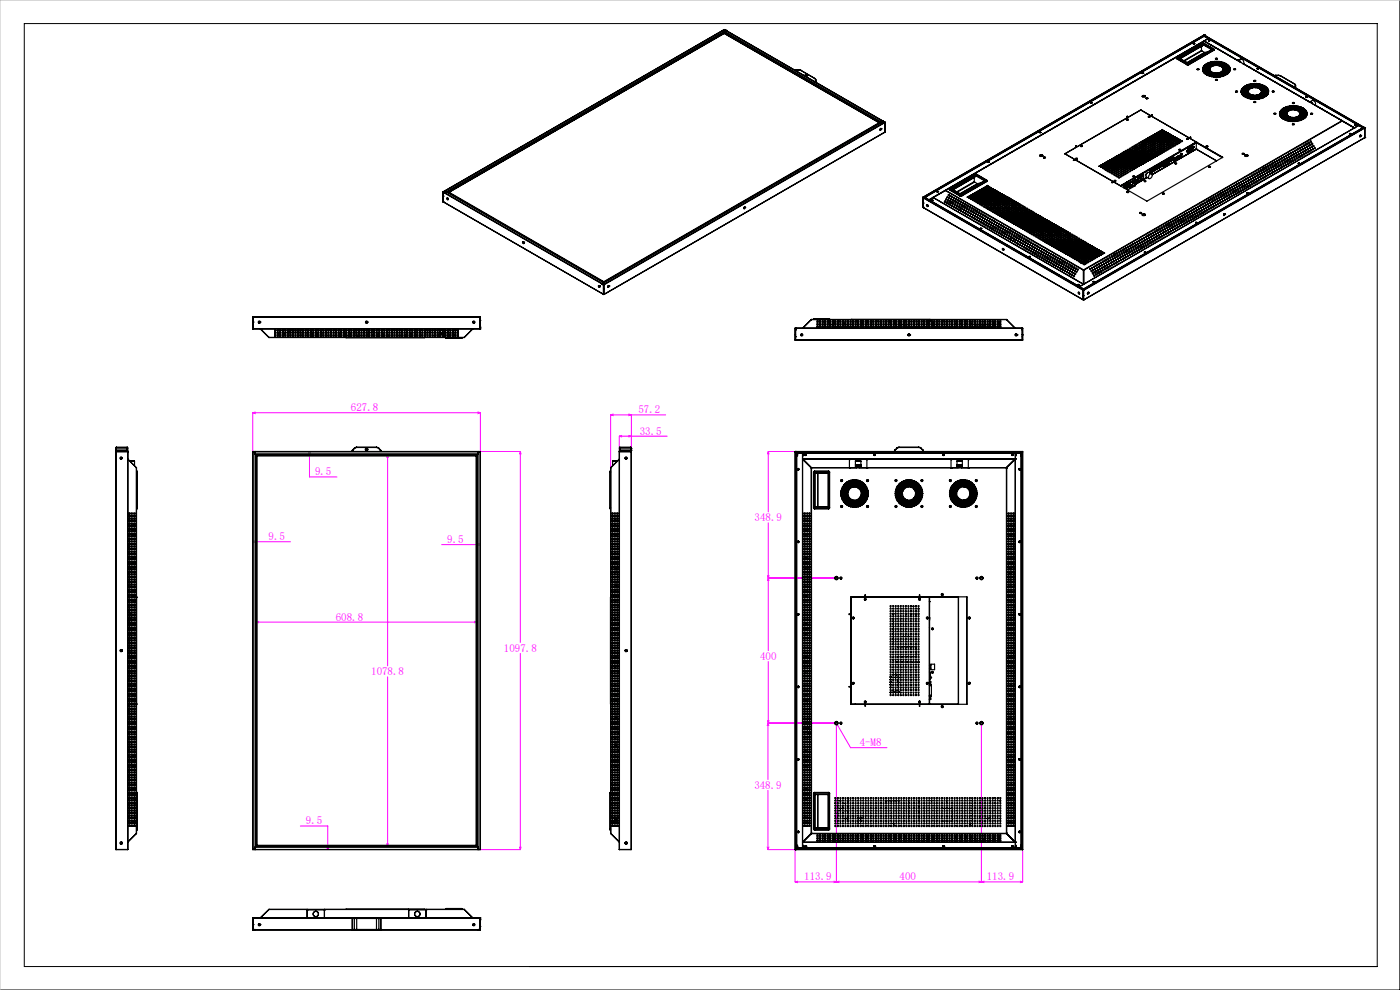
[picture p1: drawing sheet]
<svg xmlns="http://www.w3.org/2000/svg" width="297mm" height="210mm" viewBox="0 0 297 210" stroke-linecap="round" stroke-linejoin="round" font-family="sans-serif">
<defs><g id="words">
<g font-size="2.3" fill="#f0f">
<text x="74.5" y="87.2">627.8</text>
<text x="135.4" y="87.7">57.2</text>
<text x="135.7" y="92.2">33.5</text>
<text x="66.8" y="100.8">9.5</text>
<text x="160.1" y="110.6">348.9</text>
<text x="57" y="114.6">9.5</text>
<text x="94.9" y="115.2">9.5</text>
<text x="71.2" y="131.6">608.8</text>
<text x="78.7" y="143.2">1078.8</text>
<text x="106.9" y="138.3">1097.8</text>
<text x="161.3" y="140">400</text>
<text x="182.4" y="158.3">4-M8</text>
<text x="160" y="167.3">348.9</text>
<text x="64.9" y="174.9">9.5</text>
<text x="170.6" y="186.7">113.9</text>
<text x="190.8" y="186.7">400</text>
<text x="209.3" y="186.7">113.9</text>
</g>
</g></defs>
<g fill="none" stroke="#f0f" stroke-width=".21">
<path d="M53.6 87.6v8.2M53.6 87.6h48.3M53.6 87.6l.5-.2v.3zM65.5 96h.3l-.1 .5zM65.7 95.8l.1 .5h-.3zM65.7 95.8v5.4h5.8M82.2 96.5l.2 .5h-.3zM82.2 96.5v44.7M101.4 87.4l.5 .2-.5 .1zM101.4 95.8h9M101.9 87.6v8.2M110.4 95.8l.1 .5h-.3z"/>
<path d="M110.4 95.8v40.5M129.5 88l.5-.2v.4zM129.5 88v11.2M129.5 88h11.7M131.4 92.5l.5-.1v.3zM131.4 92.5v3.3M131.4 92.5h10.1M133.4 92.4l.5 .1-.5 .2zM133.4 87.8l.5 .2-.5 .2zM133.9 88v7.8M163 95.8l.1 .5h-.3zM163 95.8h5.8"/>
<path d="M163 95.8v12.8M53.6 114.9h8M53.6 114.9l.5-.1v.3zM53.8 114.8l.6 .1-.6 .2zM93.7 115.5h8.2M101.2 115.5l.5-.1v.3zM101.4 115.4l.5 .1-.5 .2zM163 110.9v27.1M54.4 132l.5-.2v.3zM54.4 132h46.8M100.7 131.8l.5 .2-.5 .1zM110.4 138.6v41.6"/>
<path d="M162.8 122.1h.3l-.1 .5zM163 122.6l.1 .5h-.3zM163 122.6h14.4M82.2 143.6v35.9M162.8 152.9h.3l-.1 .5zM162.9 153.4l.2 .5h-.3zM162.9 153.4h14.5v33.7M162.9 153.4v11.9M163 140.3v13.1M177.2 153.3l.3-.2 .1 .6zM177.3 153.1l.4 .4-.3 .1zM177.3 153.1l.3 .6"/>
<path d="M177.6 153.7l2.8 4.9h7.8M208.2 153.4v33.7M63.7 175.2h5.8v5M69.4 179.7h.3l-.2 .5zM69.5 179.5l.2 .5h-.3zM82.1 179h.3l-.2 .5zM110.2 179.7h.3l-.1 .5zM162.8 179.7h.3l-.2 .5zM162.9 167.7v12.5M101.4 180.2h9M162.9 180.2h5.9M168.7 187.1l.5-.2v.3z"/>
<path d="M168.7 187.1h48.3M168.7 180.2v6.9M177 186.9l.4 .2-.4 .1zM177.4 187.1l.5-.2v.3zM207.7 186.9l.5 .2-.5 .1zM208.2 187.1l.5-.2v.3zM216.5 186.9l.5 .2-.5 .1zM217 180.2v6.9"/>
</g>
<path d="M5.2 5h287v200h-287zM297 0v210h-297" fill="none" stroke="#000" stroke-width=".21"/>
<path d="M297 0h-297v210" fill="none" stroke="#c0c0c0" stroke-width=".21"/>
<path d="M110.4 95.8l.1 .5h-.3zM110.2 179.7h.3l-.1 .5zM101.4 87.4l.5 .2-.5 .1zM53.6 87.6l.5-.2v.3zM82.2 96.5l.2 .5h-.3zM82.1 179h.3l-.2 .5zM100.7 131.8l.5 .2-.5 .1zM54.4 132l.5-.2v.3zM65.7 95.8l.1 .5h-.3zM65.5 96h.3l-.1 .5zM53.6 114.9l.5-.1v.3zM53.8 114.8l.6 .1-.6 .2zM69.4 179.7h.3l-.2 .5zM69.5 179.5l.2 .5h-.3zM101.4 115.4l.5 .1-.5 .2zM101.2 115.5l.5-.1v.3zM131.4 92.5l.5-.1v.3zM133.4 92.4l.5 .1-.5 .2zM129.5 88l.5-.2v.4zM133.4 87.8l.5 .2-.5 .2zM162.8 152.9h.3l-.1 .5zM163 122.6l.1 .5h-.3zM177.4 187.1l.5-.2v.3zM207.7 186.9l.5 .2-.5 .1zM177.3 153.1l.1 .5 .3-.1zM177.2 153.3l.4 .4-.1-.6zM177 186.9l.4 .2-.4 .1zM168.7 187.1l.5-.2v.3zM208.2 187.1l.5-.2v.3zM216.5 186.9l.5 .2-.5 .1zM162.8 179.7h.3l-.2 .5zM162.9 153.4l.2 .5h-.3zM162.8 122.1h.3l-.1 .5zM163 95.8l.1 .5h-.3z" fill="#f0f"/>
<g fill="none" stroke="#000" stroke-width=".25">
<path d="M153.6 6.3h.1M153.6 7.1h.1M153.7 6.6v.1M153.7 6.3h.1M153.7 6.3l-59.7 34.4M153.7 6.3l.3 .1M153.7 6.9l33.1 19.1M153.7 6.7v.2M153.7 6.6l33.4 19.3M153.7 6.9l-58.7 33.8M153.7 6.9l-58.7 33.9M153.7 6.6h.1"/>
<path d="M153.7 6.6l-59.1 34.1M154 6.4h.1M154 6.4l33.4 19.3M154 6.4l-.3 .2M168.6 14.9h.1M168.9 14.8l-.3 .1M168.9 14.8l-.2 .1M168.9 14.8h.1M168.9 14.8h.5M169.4 14.8l.5 .1M169.4 14.8h.1M169.9 14.9h.1"/>
<path d="M169.9 14.9l3 1.7M170.8 15.9l.2-.1a.2 .2 0 0 1 .3 0 .2 .2 0 0 1 0 .3 .2 .2 0 0 1-.3 0zM170.9 16v.1M170.9 15.9v.1M171.2 16v.1M171.2 15.9v.1M172.8 16.6l.2 .3M172.8 16.6h.1M172.9 16.6l.2 .4M172.9 17.3h.1M173 17.2l-.1 .1M173 17.2v.2l-.1-.1"/>
<path d="M173 16.9l.1 .1M173 16.9v.3M173.1 17v.5M242.2 15.5h.3M242.3 15.4l.2 .1-.2 .1zM242.4 15.5l-.1 .1M242.4 15.5h.1M242.5 15.5v.1M242.5 15.5h.1M249.7 12.4l.1 .2M249.7 12.4l.1 .1M249.8 12.3l-.1 .1"/>
<path d="M249.8 12.3v.1M249.8 12.5l2 1.2M249.8 12.5v.1M249.8 12.6l2 1.1M249.8 12.4v.1M249.8 12.4l2.1 1.2M250 12.3l2.1 1.1M250 12.3l2.1 1.2M251.8 13.7h.4M251.8 13.7h.1M251.9 13.6h.2M251.9 13.6l-.1 .1"/>
<path d="M252.1 13.4v.1M252.1 13.6l.1 .1M252.2 13.7h.1M253.3 9.2l-.2 .1h.3M253.3 9.2h.1M253.3 9.2v.1M253.3 9.3h.1M253.4 9.3h.1M253.4 9.2l-.1 .1M254 14.6h.2l.2 .1-.3 .1zM254 14.7h.3M254 14.8l.2-.2 .1 .2"/>
<path d="M254.9 9.8h.1M254.9 10.7l.1 .1M254.9 9.8v.9M254.9 9.8l-4.5 2.6M254.9 10.7l-3.8 2.2M255 10.8l.6 .3M255 10.8l-3.8 2.1M255.1 9.2h.3M255.1 14.5h.3l-.2 .1zM255.1 14.7l.3 .1h-.2zM255.1 14.8h.3M255.1 14.5h.3"/>
<path d="M255.1 9.2l-5.3 3.1M255.2 9.3v.1M255.2 15h.2M255.2 9.4v.3l-4.9 2.7M255.2 14.7v.1M255.2 9.3l2 1.2M255.2 9.3l-5.2 3M255.2 9.4l-5 2.9M255.2 9.4l1.9 1.2M255.2 15v.1M255.2 14.5v.1M255.2 14.3h.3"/>
<path d="M255.3 15v.1M255.3 14.2v.1M255.3 14.1h.3M255.3 15.2l.1 .1M255.4 14.7l-.1 .1M255.4 14h.3l-.3 .1zM255.4 15.3l.2-.1-.3 .1M255.4 9.2l2.1 1.2M255.4 15.3h.1M255.4 7.4h.1M255.4 7.4l-59.6 34.5M255.4 8.7h.1"/>
<path d="M255.4 8.7l-57.5 33.2M255.4 14v.1M255.4 8.7l-54.8 31.7M255.4 7.5h.1M255.4 7.4l.1 .1M255.4 8.7l5.7 3.3M255.4 8.7l7.1 4.1M255.4 7.6v.1M255.4 7.6l33.7 19.5M255.4 7.5l.2 .1M255.4 7.4v.1M255.5 8.7h-.1"/>
<path d="M255.5 7.5h.1M255.5 7.5l34 19.6M255.6 13.8l.2 .1h-.2zM255.6 14.7h.2l-.2 .1zM255.6 14.7h.2M255.6 14.5h.3M255.6 13.9h.2M255.6 11.1h.1M255.6 11.1l-3.8 2.2 3.8-2.2M255.6 15h.3M255.6 7.6h.1M255.6 7.6h-.2"/>
<path d="M255.6 7.6l-59.6 34.3M255.6 14.9l.3 .1-.2 .1zM255.7 15.7h.2M255.7 14.3h.2M255.7 13.8l-.1 .1M255.7 15.2h.3M255.7 15.5h-.2M255.8 13.7h.3M255.8 13.6l.3 .1h-.2zM255.8 14h.4l-.3 .1zM255.8 14h.3M255.9 14.3h.1"/>
<path d="M255.9 15.4h.3zM255.9 15.4h.3M255.9 14.2v.1M255.9 15.2h-.2M255.9 13.6l-.1 .1M255.9 15.9h.3M256 14.9h.3M256 14.7h.3M256 14.3l.3 .1-.2 .1zM256 14.4h.3M256.1 13.9h.3M256.1 13.5h.3"/>
<path d="M256.1 14l-.1 .1M256.2 15.7h.2M256.2 14.1l.3 .1zM256.2 14.2h.3M256.3 16h.1M256.3 15.9l.2 .1-.2 .1zM256.3 16h.2M256.3 15.3h.3M256.3 13.4l-.2 .1M256.3 14.4l-.2 .1M256.3 8.2l-1-.4-59 34v.1M256.3 8.2l-.9 .5"/>
<path d="M256.3 8.2l31.9 18.4M256.3 8.2h.1M256.3 15.1h-.2h.3M256.4 8.6h.3l-.2 .1zM256.4 8.6h.3M256.4 13.9l.3 .1-.2 .1zM256.4 14.9h.3M256.4 14.6h.3M256.4 14h.3M256.4 13.7h.3M256.4 8.6h.1M256.5 15.7l.3 .1-.3 .1z"/>
<path d="M256.5 15.8h.3M256.5 8.6l.1 .1M256.5 8.6h-.1M256.5 14.3l.3 .1-.2 .1zM256.5 15l.3 .1-.2 .1zM256.5 15.5h.3M256.5 15.1h.3M256.6 15.1h.2M256.6 13.3l-.2 .1h.3M256.6 16.1h.3M256.7 14.1h.3l-.2 .1zM256.7 14.2h.3"/>
<path d="M256.7 16.1l-.1 .1M256.7 10.8l-1.1 .3M256.8 15.3h.2M256.8 13.5h.2M256.8 15.5h-.2M256.8 14.4h-.3h.2M256.8 13.3h.3M256.8 15.9h.3M256.9 15.8l.2 .1-.1 .1zM256.9 15.7h.2M256.9 15.5l.2 .2h-.2zM257 13.9h-.3h.2"/>
<path d="M257 16.3h.3M257 14h.3M257 13.2l-.2 .1M257 13.7h.3M257.1 15.6l-.2 .1M257.1 16.1l.2 .2h-.3zM257.1 15.4h.3l-.3 .1zM257.1 13.6l.2 .1h-.2zM257.1 13.9l.2 .1h-.3zM257.1 15.4h.3M257.1 13.3l.3 .1-.3 .1zM257.1 13.4h.3"/>
<path d="M257.1 10.5l-5 2.9M257.2 13.1h.3l-.2 .1zM257.2 10.5h-.1M257.2 16h.3M257.2 15.8h.3M257.2 10.5l-5.1 3M257.2 15.9l.3 .1-.2 .1zM257.2 15.7l.3 .1h-.2zM257.3 15.4l-.2 .1M257.4 15.4l-.2 .1M257.4 13.8l.2 .1-.2 .1zM257.4 13.9h.2"/>
<path d="M257.4 16.2l.3 .1-.2 .1zM257.4 16.3h.3M257.4 13.6h.3M257.4 16h.1M257.4 13.1l-.2 .1h.3M257.4 15.5h.3zM257.4 13.5l.3 .1-.3 .1zM257.4 16.3h.1M257.5 10.5v.1M257.5 15.5h.2M257.5 10.5l-5.4 3.1M257.5 10.4l.1 .1"/>
<path d="M257.5 10.4v.1M257.5 10.6l-5.3 3.1M257.5 10.6v.1M257.5 10.7l-5.3 3M257.5 13.4h.3M257.6 10.6l-.1 .1M257.6 13.3h.2l-.2 .1zM257.6 10.5l-.1 .1M257.6 10.5v.1M257.6 13.1h.2zM257.6 13l.3 .1zM257.6 15.8h.3"/>
<path d="M257.6 16.1h.3M257.6 15.5v.1M257.6 13.6h-.2M257.7 16h.3l-.2 .1zM257.7 15.5v.1M257.7 15.5h.1M257.7 13.9h.3M257.7 13.9h.1M257.8 16v.1M257.8 15.8h-.2M257.8 16.3h.3l-.1 .1zM257.8 16.3h.3"/>
<path d="M257.8 13.6h.3M257.8 15.5h.4l-.2 .2zM257.8 16.9l.4-.1 .1 .2-.3 .1zM257.8 12.4l.3-.1 .2 .1-.3 .2zM257.8 15.6h.3M257.8 16.3l.1 .1M257.9 17h.3M257.9 12.5h.3M257.9 17l.1-.1 .2 .1M257.9 12.6l.1-.2h.2v.2M258 16.3v.1M258 13.4h.2"/>
<path d="M258 13.1h.3zM258 15.8h.3l-.2 .1zM258.1 16.1h.2M258.1 16h.3l-.2 .1zM258.1 15.5v.1M258.2 13.9h.2M258.2 13.5l.3 .1-.2 .1zM258.2 13.6h.3M258.2 16.3h.3M258.2 15.8h-.2M258.3 15.6h.1M258.3 13.6h.1"/>
<path d="M258.3 15.6h.3M258.3 15.5l.1 .1M258.4 13.4h.3M258.4 13.1h.3h-.3M258.4 15.8l.1 .1M258.4 15.8h.1M258.4 15.8h.3M258.4 13l.3 .2h-.3zM258.4 15.7l.3 .1-.2 .1zM258.5 16h.3l-.2 .1zM258.5 16h.3M258.5 15.8h.2"/>
<path d="M258.6 13.9h.2M258.6 13.7h.3M258.6 13.6l.3 .1h-.3zM258.7 15.4l.2 .1h-.2zM258.7 13.9l.1 .1M258.7 16.2l.2 .1h-.3M258.8 15.7h.3M258.8 13.4h.3M258.8 13.1l.3 .1-.2 .1zM258.9 13.2h.2h-.3M258.9 16h.3M258.9 15.9l.1 .1"/>
<path d="M258.9 15.9l.3 .1h-.3zM258.9 14.1h.3M258.9 15.5h-.2h.2M259 15.3h.3M259 13.8h.3M259 15.2l.3 .1-.2 .1zM259 16.2h.3M259.1 16.1l.2 .1M259.2 15.5l.2 .1-.2 .1zM259.2 13.6h.3M259.2 13.5l.3 .1h-.3zM259.2 13.3h.3z"/>
<path d="M259.2 14.2h.3M259.2 13.8h.1M259.2 15.2h.3M259.2 14.2h.1M259.3 15.8h.2l-.2 .1zM259.3 15.8h.2M259.3 13.3h.2h-.3M259.3 13.9h.3M259.3 14.2v.1M259.4 14.9l.3-.1-.1 .2zM259.4 14.5h.2M259.4 15.6h-.3h.3"/>
<path d="M259.4 14.9h.2l-.1 .1M259.4 16.1h.3M259.4 16l.3 .1h-.2zM259.4 15.4l.2-.1 .1 .1zM259.4 15.4h.3M259.4 14.7h.3M259.5 15.4h.2M259.5 13.7h.3M259.5 15.1l-.2 .1M259.5 14l.3 .1zM259.5 14.1h.3M259.6 15.7h.3"/>
<path d="M259.6 13.4h.3M259.6 15.2h.3M259.6 13.4h.2M259.7 15.9h.3l-.1 .1zM259.7 14.2l.3 .1-.1 .1zM259.7 15.9h.3M259.7 14.3h.3M259.8 14.5h.3M259.9 15.5h.2M259.9 14.8h.2M259.9 13.5l.3 .1h-.2zM259.9 14.7l.2 .1h-.2z"/>
<path d="M259.9 13.6h.3M260 14.9l-.2 .1h.3M260 14.5l-.1 .1M260 13.5l.1 .1M260 14.1h.1M260 14.5v.1M260 15.7l.3 .1h-.2zM260 15.8h.3M260 14.1h.3M260 14.5h.1M260.1 15.3h.2M260.1 13.9h-.3h.1"/>
<path d="M260.1 14.5v.1M260.1 13.7h.4M260.2 14.2l.3 .1-.3 .1zM260.2 14.3h.3M260.2 15.1h.3M260.2 14.5l.4 .1zM260.2 14.8l.4-.1-.2 .2zM260.2 14.6h.4M260.3 15.6h.2M260.3 14.8h.3M260.3 13.7l.1 .1M260.4 14h.3"/>
<path d="M260.4 13.9l.3 .1h-.3zM260.5 15.4h.2M260.5 13.9l.1 .1M260.5 14.1l.3 .1h-.2zM260.5 14.2h.3M260.5 14.6h-.1M260.6 15.1h.3l-.2 .1zM260.6 15.1l.2 .1M260.6 14.4h.3M260.7 14.9h.2M260.7 15.3l-.2 .1M260.7 14.8l.3 .1z"/>
<path d="M260.7 14.7h.3M260.7 15.3v.1M260.7 14.1l.1 .1M260.8 15.1l-.1 .1M260.8 14.8v.1M260.8 14.9h.1M260.8 14.3l.1 .2M260.8 15.1v.1M260.9 14.6v.1M261.1 12h.1M261.1 12l2.6 1.5M261.8 14.8l.1-.2 .2 .2"/>
<path d="M261.8 14.7h.3M262.1 19.3l.4 .1-.2 .1h-.2zM262.1 19.5h.4M262.2 19.5l.1-.1 .1 .1M262.5 12.8l.5 .1 .3 .4M262.5 12.8h.1M262.5 12.8h-.1M262.6 12.9l.5 .3M262.6 12.8l.6-.3 .5 .3a.5 .5 0 0 1 0 .7M262.9 12.9l.2 .3zM263.3 19.4h.2M263.3 19.6h.3"/>
<path d="M263.3 19.1h.3M263.3 19.6h.1M263.3 19.3v.1M263.4 19.1h.1M263.4 19.9h.3h-.2M263.4 19.7l.3 .2h-.3zM263.4 18.9h.3M263.5 20l.3 .1h-.2zM263.5 19.6h.1M263.5 12.6h.1M263.5 18.8v.1M263.6 18.7h.3"/>
<path d="M263.7 19.5h.3M263.7 19.3h.3M263.7 18.6l-.1 .1M263.7 13.5h.1M263.7 13.5l12.7 7.3M263.8 19.7h.3M263.8 13.5l1.3 .8M263.8 19h.3M263.8 18.5h.3M263.8 13.5l13.9 8M263.8 18.9l.3 .1-.3 .1zM263.9 20h.3"/>
<path d="M263.9 18.4l-.1 .1M263.9 18.8h.3M264.1 18.3h.3M264.1 19.5h.3M264.1 19.3h.3M264.2 19.1l.2 .2h-.2zM264.2 19.6l.3 .1-.2 .1zM264.2 19.7h.3M264.2 18.6h.3M264.2 19h.3M264.3 18.9l.2 .1-.2 .1zM264.3 18.2l-.2 .1"/>
<path d="M264.3 19.9h.3M264.4 19.5h-.2M264.4 18.4h.4zM264.4 18.8h.3M264.5 18.8h.2M264.5 18.4h.3M264.5 19.4h.3M264.6 18.1l-.2 .1 .3-.1M264.6 19.6h.3zM264.6 19.1h.3M264.7 18.6h.3M264.7 19.9h.3"/>
<path d="M264.8 18.3h.3M264.9 18.9l-.1 .1M265 17.9l-.2 .1h.2M265 18.5h.3M265.1 18.9h-.3l.2 .1M265.1 18.7l.3 .1h-.3zM265.1 14.3h.1M265.1 18.8h.3M265.2 18.2h.3M265.4 17.9h-.3h.3M265.4 18.4h.2M265.4 18.6h.3"/>
<path d="M265.6 18.1h.3M265.6 18l.3 .1h-.3zM265.7 18.3h.3M265.8 17.8h-.3h.3M265.8 18.5h.3zM265.8 18.5h.3M266 17.8h.2zM266 18.1h.3M266 18.3h.1M266 17.9l.3 .2h-.2zM266.1 17.2v-.1l.2 .1M266.1 17.2h.2"/>
<path d="M266.2 18.5h.3l-.2 .1zM266.2 18.5h.3M266.3 18.5l.1 .1M266.4 17.8h.3zM266.4 18.3h-.2h.3M266.4 18.1h.3M266.5 18l.2 .1h-.2zM266.6 18.3h.2M266.6 18.6h.3M266.8 17.8l.1-.1 .2 .2zM266.8 14.6h.1M266.8 14.6h.2"/>
<path d="M266.8 17.8l.3 .1h-.3M266.8 18.1h.3M266.9 18.4h.3M267 18.7h.3M267 18.4l.2 .1M267.2 17.9h.3zM267.2 17.9h.3h-.3M267.2 18.2h.3M267.3 18.9h.1M267.3 18.5h.3zM267.3 18.8l.3 .1zM267.3 18.9h.3"/>
<path d="M267.3 18.9h.2M267.3 18.5h.3M267.4 19.8h.3M267.5 20h-.3h.3M267.5 19.1h.3M267.5 19.5h.4l-.1 .1zM267.5 18.1h.3M267.6 19.6h.3M267.6 19.3h.3M267.6 18.7h.3M267.6 18.4h.3M267.7 18l.1 .1"/>
<path d="M267.7 19.1h.1M267.8 18.9h.3M267.8 18.7v.1M267.9 19.8h.3M267.9 18.1l.3 .1-.2 .1zM267.9 18.5h.3zM267.9 18.5h.3M267.9 18.2h.3M267.9 19.1h.3M268 19.5h.1l.2 .1zM268 19.6h.3M268 18.2h.1"/>
<path d="M268 19.4h.3M268.1 18.7h.3zM268.1 18.8h.3M268.1 18.7l.2 .1M268.2 18.4h.3M268.2 19.6h-.1M268.3 19.9h.2M268.3 18.9h.3l-.2 .1zM268.3 19h.3M268.3 18.3l.1 .1M268.4 19.7h.3M268.4 19.2h.3"/>
<path d="M268.4 19.3h.1M268.4 19.5h.3M268.4 18.6h.3M268.5 18.9v.1M268.5 19.4l.1 .1M268.6 18.5l.1 .1M268.6 19.6l-.1 .1M268.6 18.8h.3M268.7 19.9l.3 .1zM268.7 20h.3M268.7 19h.4M268.8 18.9l.3 .1-.2 .1z"/>
<path d="M268.8 18.7l.1 .1M268.8 19.2l.2-.1 .1 .2zM268.8 19.7h.3M268.9 19.5h.2M268.9 19.3h.2M269 19h.1M269 19.9l-.1 .1M269 19.7v.1M269.1 19.2v.1M269.1 19.7l-.1 .1M269.1 19.5h.1M269.9 19.5h.4"/>
<path d="M270 19.5l.1-.1 .1 .1M270.4 16h.1M270.4 16v.1M270.7 16h-.3M270.7 16h.1M270.7 16h.5M271.2 16l.5 .1M271.2 16l.4 .1M271.2 16h.1M271.6 16.1h.1M271.6 16.1l3 1.7M271.7 16.1l2.9 1.7"/>
<path d="M274.6 17.8l.2 .3M274.6 17.8h.1M274.7 18.5h-.1M274.8 18.4l-.1 .1M274.8 18.4v.1h-.1M274.8 18.1h.1M274.8 18.1v.3M274.8 18.1v.5M186.8 27.3h.2v.1l-.3 .2zM186.8 27.3v.2l-.1-.1M186.8 26l-58.7 33.9M186.8 27.3h.1"/>
<path d="M186.9 27.3l-.2 .2M186.9 27.3h.1M187 26h-.2M187.1 25.9l-.1 .1M187.1 25.9h.1M187.1 25.9l-59 34.1M187.4 25.7h.1M187.4 25.7l.3 .2M187.4 25.7l-.3 .2M187.7 25.9v.1M187.7 25.9h.1M187.7 25.9l-59.6 34.5"/>
<path d="M187.7 25.9l.1 .1M187.7 28h.1M187.7 26h.1M187.7 28l-59.6 34.5M187.7 26l-59.6 34.4M187.7 26v2M187.8 26v2M206.7 37.6v.9M206.7 38.5l.1 .1M206.7 38.5l-3.7 2.2M206.8 38.6l.6 .4M206.8 38.6l-3.7 2.2"/>
<path d="M207 37h.2M207 37.1v.2M207 37l-5.4 3.1M207 37.1l2.1 1.2M207 37.1l-5.1 3M207 37.3v.2l-4.8 2.7M207 37.3l-5 2.8M207 37.3l1.9 1.1M207.2 37h.1M207.2 37l2.1 1.2M207.4 39h.1M207.4 39l-3.7 2.1"/>
<path d="M208.2 40l.3 .1h-.2zM208.5 38.6l-1.1 .4M208.6 39.8l.2 .1zM208.6 39.9h.2M209 39.6h.2M209.1 38.3l-5.2 3M209.3 38.2v.1M209.3 38.3v.1M209.3 38.3l-5.4 3.1M209.3 38.2l.1 .1M209.3 38.2h.1M209.3 38.4l-5.3 3.1"/>
<path d="M209.3 38.4v.1M209.3 38.5l-5.3 3.1M209.4 39.4h.2zM209.4 39.8l.2 .1zM209.4 39.9h.2M209.4 39.4h.2M209.4 38.3l-.1 .2M209.4 38.3l-.1 .1M209.6 34.3l.2-.1 .1 .2zM209.6 34.4h.3M209.6 34.4h.1M209.7 39.6h.3z"/>
<path d="M209.8 40l.2 .1zM209.8 39.6h.1M209.8 34.4h-.1M209.8 34.4h.1M209.9 34.4h-.1M210.1 39.8l.3 .1zM210.1 39.9h.2M220.5 28.1h.3M220.6 33l.2-.1 .4 .1M220.6 33.1l.2-.2 .4 .2M220.6 32.9l.3-.1a.23 .23 0 0 1 .3 .2 .23 .23 0 0 1-.3 .2 .22 .22 0 0 1-.3-.1 .22 .22 0 0 1 0-.2zM220.7 28.1h-.2"/>
<path d="M220.7 28.1h.1M220.8 28.1h-.1M221.4 33.3l.4 .1-.3 .1zM221.4 33.4h.3M221.4 33.5l.1-.1h.2v.1M221.5 33.5v-.1l.1 .1M225.9 32.6l16.1-9.3 17.4 10.1-16.1 9.3zM227.7 34h.1M227.7 34h.2zM228.2 31h.2zM228.2 31h.1M228.2 33.6l.3 .1z"/>
<path d="M228.2 33.7h.3M229.3 31h.3zM229.3 31h.3M231.4 21.8h.3l-.2 .1zM231.4 21.8h.3M231.6 21.8l-.2 .1M231.6 21.8h.1M231.6 21.8v.1M233.1 35.2h.3zM233.2 35.3h.1M233.5 35.4l.3 .1zM233.5 35h.3z"/>
<path d="M233.5 35.5h.2M233.5 35.1h.2M233.7 35.5h-.1M233.9 35.2l.2 .1zM233.9 35.7h.2M233.9 35.3h.2M233.9 34.8h.2M233.9 35.7h.1M234 35.7h.1M234.3 35.5h.2M234.3 35.1h.2M234.3 34.6h.2"/>
<path d="M234.3 35.9h.1M234.3 35.9h.2M234.4 35.9h-.1M234.4 35.5h.1M234.4 35.1h.1M234.5 35.1h-.1M234.5 35.9l-.1 .1M234.6 35.2l.3 .1zM234.6 34.4h.3zM234.7 36.2h.1M234.7 34.7l.2 .1-.2 .1zM234.7 35.7h.1"/>
<path d="M234.7 35.3h.1M234.7 34.8h.1M234.7 34.4h.1M234.8 36.2h.1M234.8 36.1l-.1 .1M234.8 34.8h.1M234.8 34.8l-.1 .1M234.8 34.8v.1M235 35h.3zM235 34.6h.3zM235 35.9h.3zM235 35.4l.3 .1z"/>
<path d="M235 34.1h.3zM235.1 36.4h.1M235.1 36.3h.2zM235.1 35.9h.1M235.1 35.5h.1M235.1 35.1h.1M235.1 34.6h.1M235.1 34.2h.1M235.2 34.6h.1M235.2 35.1h.1M235.4 34.8h.2zM235.4 33.9l.2 .1z"/>
<path d="M235.4 36.1l.2 .1zM235.4 36.6h.2M235.4 36.2h.2M235.4 35.7h.2M235.4 35.3h.2M235.4 34.8h.2M235.4 34.4h.2M235.4 34h.2M235.6 34.4h.1M235.6 36.6h-.1M235.6 36.2h.1M235.6 34.8h.1"/>
<path d="M235.8 36.8h.2M235.8 36.4h.2M235.8 35.9h.1M235.8 35.5h.2M235.8 35.1h.2M235.8 34.6h.2M235.8 34.2h.2M235.8 33.8h.2M235.9 35.9v.1M236 38.7h.1M235.9 34.2h.1M235.9 35.9h.1"/>
<path d="M236 35.9h.1M236 34.2h.1M236 36.4h-.1M236 34.6h.1M236.2 34.3l.2 .1zM236.2 33.9l.2 .1zM236.2 35.2l.2 .1zM236.2 34.7l.2 .1zM236.2 33.4l.2 .1zM236.2 35.6l.2 .1zM236.2 37h.2zM236.2 36.5l.2 .1z"/>
<path d="M236.2 37h.2M236.2 36.6h.2M236.2 36.2h.1M236.2 35.7h.2M236.2 35.3h.1M236.2 34.8h.2M236.2 34.4h.2M236.2 34h.2M236.2 33.5h.2M236.2 35.7l.1 .1M236.3 33.5h-.1M236.4 34.4h.1"/>
<path d="M236.4 38.4h.3M236.4 38.3l.3 .1zM236.5 37.2h.3zM236.5 36.3l.3 .1zM236.6 35.1h.1M236.6 35.5h.1M236.6 34.1l.2 .1zM236.6 35l.2 .1zM236.6 34.5l.2 .1zM236.6 35.9h.2zM236.6 35.4l.2 .1zM236.6 36.8h.2z"/>
<path d="M236.6 37.2h.1M236.6 36.8h.1M236.6 36.4h.1M236.6 35.9h.1l-.1 .1M236.6 34.6h.1M236.6 34.2h.1M236.6 33.8h.1M236.6 33.3h.1M236.7 35.5h-.1M236.9 33.9h.3zM236.9 33.5h.3zM236.9 34.4h.3z"/>
<path d="M236.9 33h.3zM236.9 37h.3zM236.9 35.2h.3zM237 34.7l.2 .1-.2 .1zM237 37.4l.2 .1zM237 35.6l.2 .1-.2 .1zM237 36.5l.2 .1h-.2zM237 37.5h.1M237 37h.1M237 36.6h.1M237 36.2h.1M237 35.7h.1"/>
<path d="M237 35.3h.1M237 34.8h.1M237 34.4h.1M237 34h.1M237 33.5h.1M237 33.1h.1M237.1 35.7l-.1 .1M237.3 34.6h.2zM237.3 35.4l.2 .1zM237.3 36.3l.2 .1zM237.3 37.7h.2M237.3 37.2h.2"/>
<path d="M237.3 36.8h.2M237.3 36.4h.2M237.3 35.9h.2M237.3 35.5h.2M237.3 35.1h.2M237.3 34.6h.2M237.3 34.2h.2M237.3 33.8h.2M237.3 33.3h.2M237.3 32.9h.2M237.3 35.1h.1M237.3 37.2h.2z"/>
<path d="M237.4 35.1h.1M237.5 35.1h.1M237.5 35l-.1 .1M237.5 35.5h-.1M237.7 32.6h.2zM237.7 33.5h.2zM237.7 34.4h.2zM237.7 35.2l.2 .1zM237.7 37.5h.2M237.7 37h.2M237.7 36.6h.2M237.7 36.2h.2"/>
<path d="M237.7 35.7h.2M237.7 35.3h.2M237.7 34.8h.2M237.7 34.4h.2M237.7 34h.2M237.7 33.5h.2M237.7 33.1h.2M237.7 32.7h.2M237.8 35.3h.1M238.1 32.4h.2zM238.1 36.3l.2 .1zM238.1 35.9h.2z"/>
<path d="M238.1 37.2h.2zM238.1 36.8h.2zM238.1 34.1h.2zM238.1 35h.2zM238.1 32.8h.2zM238.1 33.6l.2 .1zM238.1 34.5l.2 .1zM238.1 35.4l.2 .1zM238.1 37.2h.2M238.1 36.8h.2M238.1 36.4h.2M238.1 35.9h.2"/>
<path d="M238.1 35.5h.2M238.1 35.1h.2M238.1 34.6h.2M238.1 34.2h.2M238.1 33.8h.2M238.1 33.3h.2M238.1 32.9h.2M238.1 32.4h.2M238.3 39.1h.1M238.4 39.1h.1M238.4 39.1l-.6 .4M238.4 33.5h.3z"/>
<path d="M238.4 34.4h.3zM238.4 35.2l.3 .1zM238.5 39.5v.4M238.5 32.6h.2zM238.5 34.7l.2 .1-.2 .1zM238.5 37h.2M238.5 36.6h.2M238.5 36.2h.2M238.5 35.7h.2M238.5 35.3h.2M238.5 34.8h.2M238.5 34.4h.2"/>
<path d="M238.5 34h.2M238.5 33.5h.2M238.5 33.1h.2M238.5 32.7h.2M238.5 32.2h.2M238.5 39.5l.2 .1M238.5 32.1l.2 .1h-.2zM238.5 33l.2 .1h-.2zM238.5 36.9l.2 .1-.2 .1zM238.5 33.9l.2 .1h-.2zM238.7 39.6v.4M238.8 39.5l.1 .1-.2 .1"/>
<path d="M238.8 31.9l.3 .1zM238.8 32.8h.3zM238.8 35.9h.3zM238.8 35.4l.3 .1zM238.8 36.8h.3zM238.8 36.3h.3zM238.8 34.1h.3zM238.8 33.7h.3zM238.8 35h.3zM238.8 34.6h.3zM238.8 38.9l-.3 .6M238.8 38.9l.2 .1"/>
<path d="M238.8 38.9l-.4 .2M238.9 32.3l.2 .1zM238.9 36.8h.1M238.9 36.4h.1M238.9 35.9h.1M238.9 35.5h.1M238.9 35.1h.1M238.9 34.6h.1M238.9 34.2h.1M238.9 33.8h.1M238.9 33.3h.1M238.9 32.9h.1"/>
<path d="M238.9 32.4h.1M238.9 32h.1M238.9 38.8l-1.2 .6 .6-.3M239 38.7l-.2 .2M239 25.3a.17 .17 0 0 1 .3-.1 .17 .17 0 0 1 0 .2h-.3zM239 39l-.3 .6M239 38.7l.3 .1M239.1 25.4h.2M239.2 24.7h.1M239.1 24.7h.1zM239.1 38.9v1.3M239.1 38.9l.1 .1"/>
<path d="M239.1 25.3l.2 .1h-.2zM239.1 38.8l-.1 .2M239.1 38.8v.1M239.1 38.8l.2 .1M239.2 35.2l.2 .1zM239.2 34.4h.2zM239.2 36.6h.2M239.2 36.2h.2M239.2 35.7h.2M239.2 35.3h.2M239.2 34.8h.2M239.2 34.4h.2"/>
<path d="M239.2 34h.2M239.2 33.5h.2M239.2 33.1h.2M239.2 32.7h.2M239.2 32.2h.2M239.2 31.8h.2M239.2 39v1.2M239.3 34h.1M239.3 38.9l-.1 .1M239.3 33.5h.1M239.3 38.8v.1M239.4 39v.7l.2 .2 .9-.5"/>
<path d="M239.4 39l.2 .2M239.6 35.4l.2 .1zM239.6 34.6h.2zM239.6 36.4h.2M239.6 35.9h.2M239.6 35.5h.2M239.6 35.1h.2M239.6 34.6h.2M239.6 34.2h.2M239.6 33.8h.2M239.6 33.3h.2M239.6 32.9h.2"/>
<path d="M239.6 32.4h.2M239.6 32h.2M239.6 31.5h.2M239.6 38.9h.1M239.6 32.3l.2 .1zM239.6 31.5h.2zM239.6 36.3l.2 .1zM239.6 38.9v.3M239.6 38.8l.1 .1M239.7 38.9h-.1M239.7 38.9l-.1 .3M239.7 39.1l.3 .2 .1-.1"/>
<path d="M239.7 39.1v.3M239.7 39.1l.4 .2-.1 .3M239.7 39.4l.3 .2M239.7 39.5l-.3 .2M240 32.2h.2zM240 35.2l.2 .1zM240 33.5h.2zM240 33l.2 .1zM240 34.4h.2zM240 33.9l.2 .1zM240 32.6h.2zM240 31.7h.2z"/>
<path d="M240 34.7l.2 .1-.2 .1zM240 36.2h.2M240 35.7h.2M240 35.3h.2M240 34.8h.2M240 34.4h.2M240 34h.2M240 33.5h.2M240 33.1h.2M240 32.7h.2M240 32.2h.2M240 31.8h.2"/>
<path d="M240 31.3h.2M240 34h.1M240.1 39.6h-.1M240.1 39.2l.4 .2M240.3 37.4v-.1a.17 .17 0 0 1 .3 0 .17 .17 0 0 1 0 .2h-.3zM240.3 31l.3 .1zM240.3 31.5h.3zM240.3 32.4h.3zM240.3 34.6h.3zM240.3 35.4l.3 .1zM240.3 38.4h.1M240.4 37.5h.2"/>
<path d="M240.4 37.5l.1-.1 .1 .1M240.4 35.9h.2M240.4 35.5h.2M240.4 35.1h.2M240.4 34.6h.2M240.4 34.2h.2M240.4 33.8h.2M240.4 33.3h.2M240.4 32.9h.2M240.4 32.4h.2M240.4 32h.2M240.4 31.5h.2"/>
<path d="M240.4 31.1h.2M240.4 34.2h.1M240.4 38.8l-.3 .4M240.4 38.8l.3 .2M240.4 38.4v.4M240.4 38.4v.4l-.3-.2M240.5 37.8l.3 .2M240.5 37.8l-1.5 .9M240.7 37.8h-.2M240.7 37.9h.1M240.7 37.9l.1 .1M240.7 39l-.2 .4"/>
<path d="M240.7 39v-.8l-1.3 .8M240.7 30.8l.3 .1zM240.7 31.7h.3zM240.7 32.1l.3 .1zM240.7 34.4h.3zM240.7 35.2h.3zM240.7 33h.3zM240.7 32.6h.3zM240.7 33.9h.3zM240.7 33.5h.3zM240.8 38h.1v1.3l-1.6 1M240.8 34.7l.2 .1-.2 .1z"/>
<path d="M240.8 35.6l.2 .1-.2 .1zM240.8 35.7h.1M240.8 35.3h.1M240.8 34.8h.1M240.8 34h.1M240.8 33.5h.1M240.8 33.1h.1M240.8 32.7h.1M240.8 32.2h.1M240.8 31.8h.1M240.8 31.3h.1M240.8 38l-1.5 .8"/>
<path d="M240.9 38.4l.3-.2v.3l-.3 .1M240.9 30.9h-.1h.1M240.9 38.3l.1 .1-.1 .1M240.9 34.4h-.1M241.1 35.5h.2M241.1 35.1h.2M241.1 34.6h.2M241.1 34.2h.2M241.1 33.8h.2M241.1 33.3h.2M241.1 32.9h.2M241.1 32.4h.2"/>
<path d="M241.1 32h.2M241.1 31.5h.2M241.1 31.1h.2M241.1 30.7h.2M241.2 30.6h.1zM241.2 32.3l.1 .1zM241.2 34.6h.1M241.2 32h.1M241.3 31.5l-.1 .1M241.3 37.6l.1 .1M241.3 37.6l.1 1.1M241.4 37.7v1"/>
<path d="M241.5 30.4h.2zM241.5 31.7h.2zM241.5 34.4h.2zM241.5 35.2l.2 .1zM241.5 35.3h.2M241.5 34.8h.2M241.5 34.4h.2M241.5 34h.2M241.5 33.5h.2M241.5 33.1h.2M241.5 32.7h.2M241.5 32.2h.2"/>
<path d="M241.5 31.8h.2M241.5 31.3h.2M241.5 30.9h.2M241.5 30.4h.2M241.5 34.8l.1 .1M241.6 31.3h-.1M241.7 37.7l.3 .1M241.7 37.7v.7h.3M241.7 31.3l-.2 .1M241.7 35.3h.1M241.8 38.4l-.4 .3M241.9 30.6h.2z"/>
<path d="M241.9 31.5h.2zM241.9 32.3l.2 .1zM241.9 34.1l.2 .1zM241.9 35l.2 .1zM241.9 34.5l.2 .1zM241.9 35.1h.2M241.9 34.6h.2M241.9 34.2h.2M241.9 33.8h.2M241.9 33.3h.2M241.9 32.9h.2M241.9 32.4h.2"/>
<path d="M241.9 32h.2M241.9 31.5h.2M241.9 30.7h.2M241.9 30.2h.2M241.9 35.1h.1M242 31.1h.1M242 38.4l-1.1 .6M242 23.3l17.3 10.1-5.5-3.1M242 38.4l1.3-.8-2.4 1.5M242 31.1h-.1M242 23.3h.1M242 37.8v.6"/>
<path d="M242 23.3l-16 9.4M242.3 30.4h.2zM242.3 30.8l.2 .1zM242.3 32.6h.2zM242.3 29.9l.2 .1zM242.3 31.7h.2zM242.3 33h.2zM242.3 33.9h.2zM242.3 33.5h.2zM242.3 34.4h.2zM242.3 37.4l-.3 .4M242.3 37.4v.6l-.3 .4"/>
<path d="M242.3 34.7l.2 .1-.2 .1zM242.3 34.4h.2M242.3 34h.2M242.3 33.5h.2M242.3 33.1h.2M242.3 32.7h.2M242.3 32.2h.2M242.3 31.8h.2M242.3 31.3h.2M242.3 30.4h.2M242.3 30h.2M242.3 20.5l.2-.2 .5 .2"/>
<path d="M242.3 37.4l-.6 .3M242.4 20.5l.2-.2 .4 .2M242.4 20.3h.4a.2 .2 0 0 1 .2 .2 .2 .2 0 0 1-.3 .1 .24 .24 0 0 1-.3 0 .24 .24 0 0 1 0-.3zM242.4 30.9h-.1h.2M242.5 34.8h-.2M242.6 37h-.1l-1.2 .6M242.6 37l-1.2 .7M242.6 37v1l-.6 .3M242.6 30.6h.3zM242.6 29.7l.3 .1zM242.6 32.8h.3zM242.6 33.7h.3z"/>
<path d="M242.6 34.6h.3zM242.6 34.1h.3zM242.7 34.6h.2M242.7 34.2h.2M242.7 33.8h.2M242.7 33.3h.2M242.7 32.9h.2M242.7 32.4h.2M242.7 32h.2M242.7 31.5h.2M242.7 31.1h.2M242.7 30.7h.2"/>
<path d="M242.7 30.2h.2M242.7 29.8h.2M242.7 30.6v.1M242.8 38.3h.3v.2h-.3zM242.8 34.6h-.1M242.8 30.6l-.1 .1M242.8 38.4l.2 .1zM243 30.4h.2zM243 31.7h.2zM243 32.6h.2zM243 33.5h.2zM243 34.4h.2z"/>
<path d="M243 34.4h.2M243 34h.2M243 33.5h.2M243 33.1h.2M243 32.7h.2M243 32.2h.2M243 31.8h.2M243 31.3h.2M243 30.9h.2M243 30.4h.2M243 30h.2M243 29.6h.2"/>
<path d="M243.1 30.4h.1M243.2 20.7h.3v.2a.17 .17 0 0 1-.3 .1 .17 .17 0 0 1 0-.3zM243.2 20.9h.3M243.2 30.4l-.1 .1M243.2 34.4h-.1M243.3 20.9l.1-.1v.1M243.4 36.7l-.3 .2v.2M243.4 37.7l-2.5 1.4 .4-.9-.6-.4M243.4 33.2l.2 .1zM243.4 34.2h.2M243.4 33.8h.2M243.4 33.3h.2"/>
<path d="M243.4 32.9h.2M243.4 32.4h.2M243.4 32h.2M243.4 31.5h.2M243.4 31.1h.2M243.4 30.7h.2M243.4 29.8h.2M243.4 29.3h.2M243.5 29.7l.1 .1zM243.5 30.6h.1zM243.5 30.2h.1M243.6 34.1l-.1 .1"/>
<path d="M243.6 30.2l-.1 .1M243.6 24.8h.3M243.8 29.5l.2 .1zM243.8 33.5h.2zM243.8 29.9l.2 .1zM243.8 32.6h.2zM243.8 30.8l.2 .1zM243.8 31.7h.2zM243.8 34h.2M243.8 33.5h.2M243.8 33.1h.2M243.8 32.7h.2"/>
<path d="M243.8 32.2h.2M243.8 31.8h.2M243.8 31.3h.2M243.8 30.9h.2M243.8 30.4h.2M243.8 29.6h.2M243.8 29.1h.2M243.8 30.3l.2 .1-.2 .1zM243.8 33.9l.2 .1h-.2zM243.9 37a.35 .35 0 0 1 .5-.1 .35 .35 0 0 1 0 .6l-.1 .1a.35 .35 0 0 1-.5 .3 .35 .35 0 0 1-.1-.5zM243.9 30h.1M243.9 33.9l-.1 .1"/>
<path d="M243.9 30h-.1M244 36.3h.1M244 36.7h.1M244 36.3v.4M244.2 33.7h.2zM244.2 32.8h.2zM244.2 33.2l.2 .1zM244.2 29.7l.2 .1zM244.2 28.8l.2 .1zM244.2 30.6h.2zM244.2 33.8h.2M244.2 33.3h.2"/>
<path d="M244.2 32.8l.2 .1M244.2 32.4h.2M244.2 32h.2M244.2 31.5h.2M244.2 31.1h.2M244.2 30.7h.2M244.2 30.2h.2M244.2 29.3h.2M244.2 28.9h.2M244.2 29.8h.2M244.3 36.2l-.1 .1M244.3 36.3h.1"/>
<path d="M244.3 36.2h.1M244.3 36.9l-.7-.4-.5 .5v.5l.7 .4M244.4 24.4h.1M244.4 36.3v.1M244.4 36.3l-.2 .2M244.5 36.1l-.1 .3-.2 .1M244.5 35.9v.1M244.5 29.5h.3zM244.5 29.9l.3 .1zM244.5 28.6h.3zM244.5 32.6h.3zM244.5 32.1l.3 .1z"/>
<path d="M244.5 33.5h.3zM244.5 33h.3zM244.5 30.8l.3 .1zM244.5 30.4h.3zM244.5 31.7h.3zM244.5 31.2l.3 .1zM244.5 36l-.5 .3M244.5 35.9l.1 .5M244.6 33.5h.2M244.6 33.1h.2M244.6 32.7h.2M244.6 32.2h.2"/>
<path d="M244.6 31.8h.2M244.6 31.3h.2M244.6 30.9h.2M244.6 30.4h.2M244.6 30h.2M244.6 29.1h.2M244.6 28.7h.2M244.6 36.4l-.6 .3M244.6 36.4v-.5l-.6 .4v.4M244.7 29.6h-.1h.2M244.8 35.8l.9-.6v.6M244.8 36.2h.1"/>
<path d="M244.8 35.7h.1M244.8 35.7v.6l.9-.5M244.9 35.8l.7-.5v.4l-.7 .5zM244.9 35.8h.1M244.9 35.9h.1M244.9 35.8v.1M244.9 28.8l.2 .1zM244.9 29.7l.2 .1zM244.9 33.2l.2 .1zM244.9 30.6h.2zM244.9 33.3h.2M244.9 32.9h.2"/>
<path d="M244.9 32.4h.2M244.9 32h.2M244.9 31.5h.2M244.9 31.1h.2M244.9 30.7h.2M244.9 30.2h.2M244.9 29.8h.2M244.9 28.9h.2M244.9 28.5h.2M245 29.3h.1M245 29.3v.1M245 29.3l.1 .1"/>
<path d="M245.1 29.3h-.2M245.3 32.6h.2zM245.3 30.4h.2zM245.3 33.1h.2M245.3 32.7h.2M245.3 32.2h.2M245.3 31.8h.2M245.3 31.3h.2M245.3 30.9h.2M245.3 30.4h.2M245.3 30h.2M245.3 29.6h.2"/>
<path d="M245.3 29.1h.2M245.3 28.7h.2M245.3 28.2h.2M245.4 31.7h.1zM245.4 35.6l.2 .1M245.4 35.4v.1M245.4 35.5v.1l-.5 .3M245.4 35.5l-.5 .3M245.6 35.3l-.8 .4M245.6 35.3h.1M245.6 35.8l-.8 .4M245.6 35.7l.1 .1"/>
<path d="M245.7 28.8l.2 .1zM245.7 29.7l.2 .1zM245.7 27.9l.2 .1zM245.7 31.5h.2zM245.7 32.8h.2zM245.7 32.3l.2 .1zM245.7 30.6h.2zM245.7 32.9h.2M245.7 32.4h.2M245.7 32h.2M245.7 31.5h.2M245.7 31.1h.2"/>
<path d="M245.7 30.7h.2M245.7 30.2h.2M245.7 29.8h.2M245.7 29.3h.2M245.7 28.9h.2M245.7 28.5h.2M245.7 28h.2M245.9 35.6h.1M245.9 35.1l.9-.5v.5l-.9 .5zM246 35.2h.1M246 35.3h.1M246.1 31.7h.2z"/>
<path d="M246.1 29.9l.2 .1zM246.1 30.8l.2 .1zM246.1 30.4h.2zM246.1 27.7l.2 .1zM246.1 32.6h.2zM246.1 32.7h.2M246.1 32.2h.2M246.1 31.8h.2M246.1 31.3h.2M246.1 30.9h.2M246.1 30.4h.2M246.1 30h.2"/>
<path d="M246.1 29.6h.2M246.1 29.1h.2M246.1 28.7h.2M246.1 28.2h.2M246.1 27.8h.2M246.1 29.6h.1M246.5 28.4l.2 .1zM246.5 29.3h.2zM246.5 27.5l.2 .1zM246.5 31l.2 .1zM246.5 30.2h.2zM246.5 28.8l.2 .1z"/>
<path d="M246.5 31.5l.2 .1zM246.5 32.3l.2 .1zM246.5 29.7l.2 .1zM246.5 30.6l.2 .1zM246.5 32.4h.2M246.5 32h.2M246.5 31.5h.2M246.5 31.1h.2M246.5 30.7h.2M246.5 30.2h.2M246.5 29.8h.2M246.5 29.3h.2"/>
<path d="M246.5 28.9h.2M246.5 28.5h.2M246.5 28h.2M246.5 27.6h.2M246.5 34.8h.1M246.5 35l.2 .1M246.5 29.8h.1M246.5 34.8l-.5 .4M246.5 34.8v.2M246.5 35l-.5 .3M246.7 34.7l-.7 .4v.5l.7-.5M246.7 34.6v.1"/>
<path d="M246.7 34.6h.1M246.7 34.7v.4M246.7 34.7l-.8 .4v.5M246.7 35.1l-.8 .5M246.7 35.1h.1M246.8 27.8h.3zM246.8 31.7h.3zM246.8 30.4h.3zM246.8 32.2h.3M246.8 31.8h.3M246.8 31.3h.3M246.8 30.9h.3"/>
<path d="M246.8 30.4h.3M246.8 30h.3M246.8 29.6h.3M246.8 29.1h.3M246.8 28.7h.3M246.8 28.2h.3M246.8 27.8h.3M246.9 30h.1M247 34.5v.1M247 35.2h.1M247 34.5l.9-.5v.8l-.9 .5zM247 34.6v.6"/>
<path d="M247.2 34.8h.1M247.2 35h.1M247.2 35l-.1 .1M247.2 35v.1M247.2 28.8l.2 .1zM247.2 28.4l.2 .1zM247.2 31l.2 .1zM247.2 30.6h.2zM247.2 31.9l.2 .1zM247.2 31.5h.2zM247.2 29.7l.2 .1zM247.2 29.3h.2z"/>
<path d="M247.2 30.2h.2zM247.2 32h.2M247.2 31.5h.2M247.2 31.1h.2M247.2 30.7h.2M247.2 30.2h.2M247.2 29.8h.2M247.2 29.3h.2M247.2 28.9h.2M247.2 28.5h.2M247.2 28h.2M247.2 35.1h-.1"/>
<path d="M247.3 30.2l.1 .1M247.3 34.8l-.2 .2M247.3 34.8l-.1 .3M247.3 34.8v.1M247.3 34.9l-.2 .1M247.3 34.9h.2M247.4 34.7l.1 .2M247.4 34.7l.1 .1M247.5 34.6h.1M247.5 34.8v-.1l-.3 .1M247.5 34.8v.1M247.6 28.6l.2 .1z"/>
<path d="M247.6 30.4h.2zM247.6 29.5l.2 .1zM247.6 30.8l.2 .1zM247.6 31.7h.2zM247.6 29.9l.2 .1zM247.6 31.8h.2M247.6 31.3h.2M247.6 30.9h.2M247.6 30.5h.2M247.6 30h.2M247.6 29.6h.2M247.6 29.1h.2"/>
<path d="M247.6 28.7h.2M247.6 28.2h.2M247.6 34.6v.2M247.6 34.7l.2-.1v.1M247.8 34.6v.1M247.8 34.7l-.2 .1M247.8 34.7h.1M247.8 34.5l-.7 .3M247.8 34.5l-.2 .1M247.8 34.5v-.3l-.7 .4v.5M247.8 34h.1M247.9 34.7h.1"/>
<path d="M247.9 34l-.9 .6M247.9 34.7l-.9 .5M247.9 34v.7M247.9 34.7v.1M247.9 34.7l-.9 .6M248 30.6h.2zM248 28.8l.2 .1zM248 29.7l.2 .1zM248 31.5h.2M248 31.1h.2M248 30.7h.2M248 30.2h.2"/>
<path d="M248 29.8h.2M248 29.3h.2M248 28.9h.2M248 28.5h.2M248.1 34.3h.1M248.1 33.8l.9-.5v.5l-.9 .6zM248.1 33.8h.1M248.1 33.8v.5M248.2 33.9h.1M248.2 34h.1M248.2 33.9v.1M248.4 30.4h.2z"/>
<path d="M248.4 31.3h.2M248.4 30.9h.2M248.4 30.4h.2M248.4 30h.2M248.4 29.6h.2M248.4 29.1h.2M248.4 30.5h.1M248.5 30.5h.1M248.6 28.7h-.2h.1M248.7 33.5v.1M248.7 33.7l.2 .1M248.7 31.1h.3"/>
<path d="M248.7 30.7h.3M248.7 30.2h.3M248.7 29.8h.3M248.7 29.3h.3M248.7 28.9h.3M248.7 33.6l-.5 .3M248.7 33.6l-.5 .4M248.8 30.6h.2zM248.8 28.8l.2 .1zM248.8 29.7l.2 .1zM248.8 30.6l.1 .1M248.9 33.8v-.4l-.7 .5"/>
<path d="M248.9 33.8l-.7 .4M248.9 33.4h.1M249 33.4l-.9 .4M249 33.4v.5M249 33.9l-.9 .4M249 33.8h.1M249.1 33.9h.1M249.1 33.7h.1M249.1 29.5l.2 .1zM249.1 34.1h.1M249.1 33.6h.1M249.1 29.9l.2 .1z"/>
<path d="M249.1 30.8l.2 .1zM249.1 30.4h.2M249.1 30h.2M249.1 29.6h.2M249.1 29.1h.2M249.2 30.3l.1 .1-.2 .1zM249.2 33.9v.2M249.2 30.9h.1M249.2 30.9h.1h-.2M249.3 34.7h.3zM249.4 33.5v.1M249.4 33.6h.1"/>
<path d="M249.4 33.4h.1M249.4 33.4l-.3 .2M249.4 33.6l-.3 .2M249.5 29.7l.2 .1zM249.5 30.6h.2zM249.5 30.7h.2M249.5 30.2h.2M249.5 29.3h.2M249.6 30.2v.1M249.7 29.8h-.2h.2M249.7 33.3h.1M249.7 33.3l-.5 .3v.1l.2-.1"/>
<path d="M249.7 33.3l.1 .1M249.7 33.3l-.3 .2M249.8 33.2h.1M249.8 33.3v.1M249.9 29.9l.2 .1zM249.9 30.4h.2zM249.9 30.4h.2M249.9 30h.2M249.9 29.6h.2M249.9 30.4l.1 .1M249.9 33.1h.1M250 33.1l.1 .1"/>
<path d="M250 33.1l-.8 .5M250.1 33h.1M250.1 33.3h.1M250.1 33l-.3 .2M250.1 33.2l-.3 .1M250.1 33v.2M250.1 33.2l-.3 .2M250.1 33.1l.1 .1M250.2 31.7l.2 .1zM250.2 33.2l-1.1 .6v-.2M250.2 33.2v-.2l-1.1 .6M250.2 33.2l.1 .1"/>
<path d="M250.2 33.2l-1.1 .7M250.2 33.2v.1M250.3 33.2v.1M250.3 30.2h.2M250.3 29.8h.2M250.3 33.3h.1M250.3 33.3l-1.1 .6M250.3 33.3v.2l-1.1 .6M250.3 29.7l.2 .1zM250.3 33.1l.1 .1M250.4 33.2l-.1 .1zM250.4 33.1v.1"/>
<path d="M250.4 32.9h.1M250.4 32.9v.1M250.4 33l.1 .3M250.5 33.3l-1.4 .9v-.3M250.5 33.3v-.3l-1.4 .9M250.6 32.7l.1 .1-.2 .1zM250.6 33h.1M250.6 32.6h.1M250.6 30h.3M250.8 32.7a.2 .2 0 0 0-.4 0 .19 .19 0 0 0 .2 .3M251.8 32l-.1 .2 .1-.2M251.8 29.6h.3"/>
<path d="M251.8 29.5h.3M252 31.6h.1M252 32h.1M252 31.6v.7l1-.6M252 31.6l1-.6v.7M252.2 32.1l-.2 .1M252.3 31.7v.1M252.3 31.7h-.1l.1 .1M252.4 29.1h.2zM252.5 29.2h.1M252.7 31.4v.1M252.7 31.6h.1"/>
<path d="M252.7 31.5l-.4 .3M252.7 31.5l-.4 .2M252.8 31.4l.1 .1M252.9 31.5v-.2l-.8 .4v.2l.2 .1 .5-.4M252.9 31.5l-.1 .1M253 31.1h.1M253 31.1l-1 .5M253 31.6v.1M253 31.6l-.1 .1M253 31.5v.1M253 31.5l-.2 .3-.6 .3-.2-.1M253 30.6l.1 .1"/>
<path d="M253 30.6h.1M253.1 30.7h.1M253.1 30.7l-12.4 7.1M253.1 30.6h.1M253.3 31.1l-.1 .2 .1-.2M253.8 30.2h.1M253.8 30.2l-16.1 9.2M253.8 30.2l-13.2 7.6M253.8 30.3l-.7 .3M253.8 31.6h.1M253.8 31.6l-9.4 5.4M253.8 30.3l-.7 .4"/>
<path d="M253.8 30.3v1.3M253.8 31.6l4.3 2.5M255.9 31.1h.3M255.9 31.1v-.1l.3 .1M256 31.1h.1M256.4 35.3h.2l.2 .1-.3 .1zM256.4 35.4h.4M256.5 35.5l.1-.2 .1 .2M256.5 35.5l.1-.1v.1M260.9 39.8l.1 .2M261.3 39.6l.1 .2M261.7 39.4l.1 .2"/>
<path d="M261.9 39.9l.1 .2M262 39.2l.1 .2M262.3 39.6l.1 .2M262.4 39l.1 .1M262.7 39.4l.1 .2M262.8 38.7l.2 .1-.2 .1M263 39.9l.1 .2M263.1 39.2l.1 .2M263.2 38.5l.1 .2M263.3 39.7l.2 .2M263.5 39l.1 .2M263.5 20.1h.3"/>
<path d="M263.5 20.1h.1M263.6 38.3l.1 .2M263.6 32.7l.3-.1-.3 .1M263.7 32.7v-.1h.1v.1M263.7 20l-.1 .1M263.7 39.4l.1 .2zM263.8 38.8l.1 .2M263.9 38.1l.2 .2M263.9 20.5h.3M264 39.9l.1 .2M264 20.3h-.3M264 39.9v.2"/>
<path d="M264.1 33l.2-.1 .5 .1M264.1 33.1l.3-.2 .3 .2M264.1 32.9l.2-.1a.28 .28 0 0 1 .3 0 .28 .28 0 0 1 .1 .3l-.3 .1a.23 .23 0 0 1-.3 0 .23 .23 0 0 1 0-.3zM264.1 39.2l.1 .2M264.1 20.2h.3M264.2 20.5h-.1M264.2 38.6l.1 .1M264.2 20.7h.3M264.3 37.8l.1 .3M264.4 39.7l.1 .2M264.4 20.4h.3M264.5 39l.1 .2"/>
<path d="M264.5 20.1h.3M264.6 20.8h.3M264.6 38.3l.1 .2M264.7 20.5l.3 .1zM264.7 37.6l.1 .2M264.7 20.6h.3M264.8 20.1l-.2 .1M264.8 39.5l.1 .2M264.8 20.3h.3M264.9 38.8l.1 .2M264.9 20.9h.3M265 38.1l.1 .2"/>
<path d="M265 20.1h.3M265 20.2l-.1 .1M265.1 20.7h.3M265.1 37.4l.1 .1M265.1 37.4l.1 .2M265.1 39.3l.2 .2M265.2 20.4l.2 .1M265.2 20.1h.1M265.3 38.6l.1 .2M265.3 21h.3M265.3 20.2h.3M265.3 20.6v.1"/>
<path d="M265.4 20.9l.2 .1h-.2zM265.4 37.9l.1 .2M265.4 20.7h-.1M265.5 37.2l.1 .2M265.5 20.7h.3M265.5 37.2h.1M265.5 39l.1 .2M265.6 20.5h.3M265.6 38.3l.1 .3M265.7 20.2h.3l-.1 .1zM265.7 20.7v.1M265.7 37.7l.2 .1-.2-.1"/>
<path d="M265.7 20.5v.1M265.8 20.2h.1M265.8 20.2l.2 .1M265.8 37.8h.1M265.9 37l.1 .2M265.9 20.2l-.1 .1M265.9 38.8l.1 .2M265.9 20.8h.3M266 38.1l.1 .2M266 21h-.2v.1M266.1 21.7h.2M266.1 20.3h.3"/>
<path d="M266.1 20.2l.3 .1h-.3zM266.1 37.5l.2 .1M266.1 20.3h.1M266.2 21.1h.3M266.2 20.5l-.2 .1M266.2 36.9h.1M266.2 36.8l.1 .2M266.3 38.6l.1 .2M266.3 20.8h.3M266.3 20.2v.1M266.3 20.3h.1M266.3 20.8h.1"/>
<path d="M266.4 37.9l.1 .2M266.4 20.5h.3M266.4 20.5l.1 .1M266.4 20.6h.1M266.5 20.5l.1 .1M266.5 37.2l.1 .2M266.6 21l.3-.1zM266.6 21h.3M266.6 36.5l.2 .1-.2 .1M266.6 20.2l.2 .1M266.7 20.2h.1M266.7 38.4l.1 .2"/>
<path d="M266.7 20.2l.1 .1h-.3M266.7 20.7h.3M266.7 36.6l.1 .1M266.8 20.7l.1 .1M266.8 37.7l.1 .2M266.8 20.5h.3M266.8 20.2v.1M266.9 20.1l.2-.1 .1 .2zM266.9 37l.1 .2M266.9 20.2h.3M267 20.9h.3M267 36.3l.1 .2-.1-.1"/>
<path d="M267.1 38.2l.1 .1M267.1 38.2h.1M267.1 20.6h.3M267.1 38.2h-.1M267.2 20.6l.2 .1h-.2zM267.2 37.5l.1 .2M267.2 37.5h.1M267.2 37.5v.1M267.2 37.5h-.1M267.3 36.8l.1 .2M267.4 36.1l.1 .2zM267.4 20.8h.3"/>
<path d="M267.4 20.4h-.3h.2M267.4 38l.1 .1M267.4 20.2h.3M267.5 20.5h.3M267.5 38h-.1M267.5 20.4l.3 .1-.3 .1zM267.5 37.2l.2 .3M267.6 37.2l-.1 .1M267.7 36.5l.1 .3zM267.7 36.6l.1 .2M267.7 20h.3M267.7 20.7h.3"/>
<path d="M267.8 35.9l.1 .2M267.8 20.3h.3zM267.8 37.7l.1 .2M267.8 20.3h.3M267.9 20.3h.2M267.9 37.7l-.1 .1M267.9 37l.1 .2M268 37l-.1 .1M268 36.4l.1 .1M268 20.6h.3M268.1 20.2h.3M268.1 35.7l.2 .1"/>
<path d="M268.1 35.7l.2 .2M268.1 35.7h.1M268.2 37.5l.1 .2M268.3 37.5l-.1 .1M268.3 20.3h.3l-.1 .2zM268.3 36.8l.1 .2M268.3 20.4h.3M268.4 36.8l-.1 .1M268.4 36.1l.1 .2M268.5 35.4l.1 .1M268.5 35.4l.2 .2h-.2M268.5 20.2h.3"/>
<path d="M268.6 20.4h-.2M268.6 37.3l.1 .2M268.6 37.3l-.1 .1M268.7 36.6l.1 .2M268.7 36.6h-.1M268.8 20.2h-.2M268.8 35.9l.1 .2M268.9 35.2l.1 .2M268.9 35.3l.1 .1M269 37.1l.1 .1M269 37.1h-.1M269.1 36.4l.1 .2"/>
<path d="M269.1 36.4h-.1M269.2 35.7l.1 .2M269.3 35h.1M269.3 36.8l.2 .2M269.4 35.1l-.1-.1 .1 .2M269.4 36.9h-.1M269.5 36.2l.1 .2M269.5 36.2h-.1M269.6 35.5l.1 .2M269.7 34.8l.1 .2M269.7 36.6l.1 .2M269.8 36.6l-.1 .1"/>
<path d="M269.8 35.9l.1 .2M269.9 35.9l-.1 .1M269.9 35.3l.2 .1M269.9 35.2l.2 .2M269.9 35.4h.2M270.1 34.6l.1 .1M270.1 36.4l.1 .2M270.2 36.4l-.1 .1M270.3 35.7v.2v-.1M270.3 35l.1 .2M270.3 24.2l.2-.1 .1 .1M270.3 24.2h.3"/>
<path d="M270.4 34.4l.1 .1M270.5 36.2l.1 .2M270.5 36.2h.1M270.5 36.2l-.1 .1M270.6 35.5l.1 .2M270.7 34.8l.1 .2M270.8 34.1l.1 .2M270.9 36l.1 .2M271 35.3l.1 .2M271.1 34.6l.1 .2M271.2 33.9l.1 .2M271.3 35.7l.1 .2"/>
<path d="M271.4 35.1l.1 .1M271.4 24.2h.3M271.5 34.4l.1 .2M271.5 24.4l.2 .1M271.5 23.9h.2M271.5 24.2h.1M271.5 24.4v.1M271.5 23.7l.2-.1 .1 .1zM271.5 23.7h.3M271.5 23.9v.1M271.6 33.7l.1 .2M271.6 23.7v.1"/>
<path d="M271.6 24.7h.1M271.6 35.5l.1 .2M271.6 24.7h.3M271.6 24.6l.3 .1h-.2zM271.7 23.5h.3M271.7 24.6l-.1 .1M271.7 24.8l.4 .1zM271.7 34.8l.2 .2M271.8 23.5h-.1M271.9 24h.3zM271.9 34.1l.1 .3M271.9 24.1h.2"/>
<path d="M271.9 23.3h.2M271.9 24.2l.3 .1h-.3zM271.9 24.3h.3M271.9 23.8h.3M272 33.5l.1 .1M272 24.5h.2M272 25.1l.1 .1M272 23.2l-.1 .1M272 24.4l.2 .1-.2 .1zM272 35.3l.1 .2M272 25.1h.3M272 24.9h-.2"/>
<path d="M272.1 25l.2 .1h-.3zM272.1 23.6h.2M272.1 25l-.1 .1M272.1 24.7l.3 .1h-.2zM272.1 23l.3 .1zM272.1 34.6l.1 .2M272.1 24.8h.3M272.1 23.1h.3M272.2 33.9l.1 .2M272.2 25.3h.3M272.2 25.1h-.1M272.3 24.1h.2"/>
<path d="M272.3 25.2l.3 .1h-.3zM272.3 24l.3 .1zM272.3 24.1h.3M272.3 23.3h.3M272.3 23l-.2 .1M272.3 24.3h.3M272.3 33.3l.2 .1M272.3 23.8h.3M272.4 35.1l.1 .2M272.4 22.9h.3zM272.4 24.5h.3M272.5 24.4l.2 .1-.2 .1z"/>
<path d="M272.5 34.4l.1 .2M272.5 24.9l-.2 .1h.3M272.5 23.6h.3M272.5 25.3h-.1M272.6 24.3l-.2 .1M272.6 25.4h.3l-.2 .1zM272.6 25.4h.2M272.6 23.2h.2M272.6 22.9h-.2h.3M272.6 33.7l.1 .2M272.6 24.8h.3M272.6 24.7l.3 .1h-.3z"/>
<path d="M272.6 25.1h.3M272.7 24.1h.3l-.2 .1zM272.7 33l.1 .2M272.7 23.4h.3M272.7 23.9h.3zM272.7 23.9h.3M272.7 22.8h.3M272.8 22.7h.2l-.2 .1zM272.8 34.8l.1 .3M272.8 24.4h.2M272.8 24.9h.3M272.9 23l.2-.1 .1 .1z"/>
<path d="M272.9 34.2l.1 .2M272.9 23h.3M272.9 23.4l.1 .1M272.9 25.6h.3M272.9 23.7h.3M272.9 25.5h.3l-.3 .1zM272.9 24.6h.3M272.9 22.7l-.1 .1M273 24.2h-.3h.3M273 23.2h.3zM273 33.5l.1 .2M273 25.3h.2"/>
<path d="M273 23.3h.3M273 24.9h-.1M273 23.7h.1M273.1 32.8l.1 .2M273.1 25.5v.1zM273.1 23.5l.2-.1 .1 .1zM273.1 22.6l.2-.1 .1 .2zM273.2 23.5l.2 .1M273.2 34.6l.1 .2M273.2 25.1l.1-.1 .1 .1M273.2 23.5h.2M273.2 24.8h.3"/>
<path d="M273.2 22.9h.3M273.2 24.6l-.2 .1M273.3 34l.1 .1M273.3 25.7h.3M273.3 22.6l-.2 .1h.3M273.3 25.6h.3l-.2 .1zM273.3 25.4h.3M273.3 23.1h.3M273.4 33.3l.1 .2M273.5 23.3h.3zM273.5 32.6l.1 .2M273.5 23.4h.3"/>
<path d="M273.5 34.4l.1 .2M273.5 25.2h.3M273.6 33.7l.2 .2M273.6 25.4h.1M273.6 22.8h.3M273.7 22.7l.2 .1-.2 .1zM273.7 25.1l-.1 .2M273.7 23l.2 .1M273.7 25.7h.3M273.7 24.9h-.1h.3M273.7 23.1h.3M273.8 22.5l-.3 .1h.3"/>
<path d="M273.8 23l.2 .1h-.2zM273.8 33l.1 .3M273.8 25.5h.2M273.8 25h.1M273.9 32.4l.1 .2M273.9 23.3h.2M273.9 34.2l.1 .2M273.9 22.4l.3 .1-.2 .1zM273.9 25.3h.3M274 25.1l.2 .2h-.2zM274 25h.2M274 33.5l.1 .2"/>
<path d="M274.1 22.8h.3M274.1 22.7l.3 .1h-.3zM274.1 23h.3zM274.1 32.8l.1 .2M274.1 25.7h.3M274.1 23h.3M274.2 22.5h-.3h.3M274.2 25.5h.3M274.2 25h.1M274.2 25.2v.1M274.2 26.4h.3M274.2 21.9h.3"/>
<path d="M274.2 25.5l.1 .1M274.2 32.1l.2 .2M274.2 26.4l.1-.1 .2 .1M274.2 22l.1-.2 .2 .2M274.3 23.2l.2-.1 .1 .2zM274.3 34l.1 .2M274.3 23.3h.3M274.3 25.2h.3l-.2 .1zM274.3 25.3h.3M274.3 22.5h.3M274.4 22.5h.2M274.4 22.4l.2 .1-.2 .1z"/>
<path d="M274.4 25h.1M274.4 25.2l.1 .1M274.4 25.3h.1M274.4 33.3l.1 .2M274.4 25h.3M274.5 25.2v.1M274.5 32.6l.1 .2M274.5 22.8h.3M274.5 25.7h.3M274.5 23h.3l-.2 .1M274.6 25.6l.2 .1-.2 .1zM274.6 25.5l.2-.1 .1 .1z"/>
<path d="M274.6 31.9l.1 .2M274.6 25.5h.3M274.6 25.5h.1M274.6 23.1h.1M274.7 33.8l.1 .2M274.7 23.2l.3 .1h-.3zM274.7 23.3h.1M274.7 22.5l.3-.1v.2zM274.7 25.2h.3M274.7 22.6h.3M274.8 22.5h.2M274.8 33.1l.1 .2"/>
<path d="M274.8 24.9l.2 .1h-.2M274.8 24.8l.3 .1-.3 .1zM274.8 23.2l.2 .1h-.3M274.9 32.4l.1 .2M274.9 23h.2l.1 .1zM274.9 23.1h.3M274.9 22.8h.3M275 25.7h.1M275 25.6h.1l.1 .1zM275 25.7h.2M275 31.7l.1 .2M275 25.4h.3"/>
<path d="M275 25.3l.3 .1-.3 .1zM275 33.5l.2 .2M275.1 23.4h.2M275.1 23.3l.2 .1-.2 .1zM275.1 25.1h.3M275.1 22.5l.3 .1-.2 .1zM275.1 25l.3 .1-.3 .1zM275.1 24.8h.3l-.2 .1zM275.1 22.6h.3M275.2 32.9l.1 .1M275.2 22.6h.2M275.2 24.8h.2h-.3"/>
<path d="M275.3 23.1l.3 .1zM275.3 32.2l.1 .2M275.3 23.2h.3M275.3 22.9h.3zM275.3 22.9h.3M275.3 25.6h.3M275.4 31.5l.1 .2M275.4 25.3h.3M275.4 23.6h.3M275.4 25.2l.3 .1-.2 .1zM275.4 34.7h.2M275.4 33.3l.2 .2"/>
<path d="M275.4 25h.3M275.4 24.7h.3M275.5 24.6l.2 .1h-.2zM275.5 32.6l.2 .2M275.6 22.7h.2h-.3M275.6 23.8h.3M275.6 23.3h.3M275.6 34.7h-.2M275.6 34.7h.1M275.6 24.4l.2-.1 .1 .2zM275.6 23.7h.3l-.3 .1zM275.6 24.5h.3"/>
<path d="M275.7 32l.1 .1M275.7 23.1h.2M275.7 34.6l-.1 .1M275.7 23.3l.1 .1M275.7 23l.2 .1h-.2zM275.7 24.8h.3h-.2M275.7 23.7v.1M275.7 25.4l.3 .1-.2 .1zM275.7 25.1h.3l-.2 .2zM275.7 25.2h.3h-.2M275.7 24.2h.3M275.7 24h.3"/>
<path d="M275.8 25.5h.2h-.3M275.8 24.8h.2l-.2 .1zM275.8 31.2l.1 .3M275.8 23.7l-.1 .1M275.8 33.1l.1 .2M275.9 22.8h.3zM275.9 23.5h.3M275.9 32.4l.1 .2M275.9 24.6l.4 .1zM275.9 24.7h.4M276 22.8l.2 .1h-.3M276 23.2h.3"/>
<path d="M276 31.7l.2 .2M276 25.4h.3M276 25h.3M276 23.7h.3M276.1 24.4l.2-.1 .1 .1zM276.1 25.3h.2M276.1 24.4h.3M276.2 31l.1 .2M276.2 24.2h.2M276.2 23.9h.2M276.2 24.6l-.2 .1M276.2 23.9l.2 .1h-.2z"/>
<path d="M276.2 32.9l.1 .2M276.2 23.4h.3M276.3 23.3l.2 .1-.2 .1zM276.3 23.7l-.1 .1M276.3 24.8l.2-.1 .1 .1zM276.3 32.2l.1 .2M276.3 24.8h.3M276.3 25.2h.3h-.2M276.3 25.1h.3l-.2 .2zM276.3 23h.2h-.3M276.4 24.4l-.2 .1M276.4 20.8l1.3 .7"/>
<path d="M276.4 20.8l2.6 1.5M276.4 31.5l.1 .2M276.4 23.6h.3M276.5 23.6l.1 .1M276.5 24.6h.3M276.5 23.2h.3M276.5 30.8l.1 .2M276.5 23.9h.3M276.6 25h.2M276.6 24.9l.3 .1zM276.6 24.1h.3zM276.6 32.7l.1 .2"/>
<path d="M276.6 24.3h.3M276.6 24.1h.3M276.6 23.1l.1 .1M276.6 23.7l.2 .2h-.2zM276.6 24.2l.3 .2h-.3zM276.7 32l.1 .2M276.7 23.4h.3M276.8 31.3l.1 .2M276.8 24.8h.2M276.8 24.3l-.2 .1M276.9 24.7l.2 .1h-.3zM276.9 23.6h.2"/>
<path d="M276.9 23.3v.1M276.9 24.1l-.1 .1M276.9 30.6l.1 .2M276.9 32.4l.2 .2M277 23.8h.2M277 24.1h.3M277 23.6h.1M277 24.2l.3 .1-.2 .1zM277 24l.3 .1h-.3zM277 20.5l.1 .1M277.1 31.7l.1 .3M277.1 20.6h.2"/>
<path d="M277.1 20.6h.1M277.2 24.5l-.1 .1M277.2 31.1l.1 .1M277.2 23.8v.1M277.2 24.5h-.3l.2 .1M277.2 24v.1M277.2 24.3h-.2M277.3 30.4l.1 .2M277.3 32.2l.1 .2M277.4 31.5l.2 .2M277.6 30.9l.1 .1M277.7 30.2l.1 .2"/>
<path d="M277.7 32l.1 .2M277.7 21.5h.1M277.7 21.5v.1M277.7 21.5l.1 .1M277.8 31.3l.1 .2M277.9 30.6l.2 .2M278.1 21.7l.3 .3M278.1 24.1l.2-.1 .2 .1-.3 .1zM278.1 29.9l.1 .3M278.1 21.7l.2 .2-.5-.2a.52 .52 0 0 1 .7 .3M278.1 31.8l.1 .2M278.1 24.2h.3"/>
<path d="M278.1 24.2l.2-.1 .1 .1M278.2 31.1l.1 .2M278.3 30.4l.1 .2M278.5 31.6l.1 .1M278.6 30.9l.1 .2M278.7 21.3h-.3l-.5 .3M278.7 21.3l.4 .6-.1 .4M278.7 21.3v.1M278.8 31.4l.2 .1M279 22.3h.1M279 22.3h-.1M279 22.3l5.7 3.3"/>
<path d="M279 22.3l8.3 4.8M280.3 23.1h.1M284.7 25.6v.1M284.7 25.6h.1M284.7 25.6l-54.8 31.6M284.7 25.7l-54.8 31.6M284.7 25.7l2.6 1.5M286.3 28.4h.3M286.5 28.4l-.2 .1M286.5 28.4h.1M286.5 28.4v.1M287.3 27.1h.1"/>
<path d="M287.3 27.2l-57.4 33.1M287.3 27.1v.1M287.3 27.1l-57.4 33.2M287.4 26.5h.1M287.4 26.5h.3M287.4 26.5v.1M287.5 26.5l.1 .1M288.2 26.6l.8 .4v.2M288.2 26.6h.1M288.2 26.6l-.9 .5M288.5 28.7h.1M288.5 28.7v.2l-.1-.1"/>
<path d="M288.6 28.7h.1M288.6 28.8l-.2 .1M288.6 28.8h.1M288.6 28.8l-.1 .2M288.6 28.7v.1M289 27.2h.1M289 27.2l-59 34M289.1 27.2h-.1M289.1 27.1h.1M289.3 27h.1M289.3 27l-.2 .1M289.3 27l.1 .1"/>
<path d="M289.3 27l-59.6 34.4M289.4 27.1h.1M289.5 27.1h.1M289.5 27.1v.1M289.5 27.1l-59.6 34.4M289.5 27.1l.1 .1M289.5 29.2l-59.7 34.4M289.5 29.2h.1M289.5 29.2l-59.6 34.4M289.5 27.2l-59.6 34.4M289.5 27.2v2M289.5 27.2h.1"/>
<path d="M289.6 29.2h-.1M289.6 27.2v2M94 40.7v2.1M94 42.8h.1M94 40.7h.1M94 40.8h.1M94 40.7l.3 .2M94 41.6h.1M94 42.8l34 19.6M94 40.8v2M94 40.8l.3 .1M94 41.6v.1"/>
<path d="M94.3 40.9l33.4 19.3M94.3 40.9h.1M94.3 40.9l33.5 19.3M94.6 40.7h.1M94.6 40.7l-.3 .2M94.7 40.7h.1M94.7 40.7l33.4 19.3M94.7 40.7h.3M94.9 42.1l.2 .2zM94.9 42.1h.1M94.9 42v.1M95 42l-.1 .1"/>
<path d="M95 40.7l33.1 19.2M95 42.1l-.1 .1h.2M95.2 40.8l58.4-33.7 32.9 18.9-58.4 33.8zM110.9 51.3a.23 .23 0 0 1 .3 .2 .23 .23 0 0 1-.3 .2 .23 .23 0 0 1 0-.4zM110.9 51.4h.1M110.9 51.4l.3 .1M110.9 51.4l.3 .2M111 51.3v.1M111.1 51.3l-.2 .1M111.1 51.4h.1M111.1 51.4l-.1 .1h.2M128.1 60h.1"/>
<path d="M128.1 59.9v.1M157.8 44.2l.2-.1zM157.9 44l.1 .1h-.2M157.9 43.9l.1 .1M158 44h.1M158 43.9v.1M195.8 41.9h.1M195.8 43.9h.1M195.8 43.9v.1M195.8 41.9v2M195.8 43.9l.3 .3M195.8 43.1h.1"/>
<path d="M195.8 41.9l34 19.7M195.8 43.9l.3 .2M195.8 41.9l34 19.6M195.9 41.9h.1M195.9 41.9h-.1M195.9 41.9l.1 .1M196 42l.2-.1 33.7 19.4M196 41.9v.1M196.1 44.1v.1M196.1 44.2l33.4 19.3M196.1 44.1l33.4 19.3M196.3 41.9h.1"/>
<path d="M196.3 41.9l.8 .5M196.3 41.9v.1M196.6 43.4l.2 .1v.3h-.2zM196.6 43.5h.1M196.7 43.5h-.1M196.7 43.5l.1 .2M196.8 43.5h-.1l.1 .2-.2-.2M197.1 42.4h.1M197.1 42.4l31.9 18.4M197.6 42.5h.3M197.7 42.5h.1M197.7 42.5v.1"/>
<path d="M197.7 42.5l.2 .1M197.9 41.9h.1M197.9 41.9l32 18.4M197.9 41.9l-.8 .5M198 41.9h.1M198.7 40.7h.2M198.9 40.6l-.1 .1M198.9 40.7h.1M198.9 40.6v.1M200.5 42.7l-.1 .2M200.6 40.4l-2.7 1.5M200.6 40.4h.1"/>
<path d="M200.6 40.4l29.2 16.9M200.6 40.4l-2.6 1.5M200.6 40.4l29.3 16.8M200.8 42.2l-.1 .2M200.9 42.9l-.1 .2M201 41.8l-.1 .1M201.2 42.4l-.2 .2M201.3 43.1l-.1 .2M201.3 41.3l-.1 .2M201.4 42l-.1 .1M201.5 40.2l.1 .2M201.5 40.2l.1 .1"/>
<path d="M201.5 42.6l-.1 .3M201.6 40.1l-.1 .1M201.6 40.1v.1M201.6 41.6v.1M201.6 40.3l2.1 1.2M201.6 40.3v.1M201.6 40.4l2.1 1.2M201.6 40.2v.1M201.6 43.3l-.1 .2M201.6 40.2l2.1 1.2M201.7 41.5l-.1 .2M201.8 42.2l-.1 .2"/>
<path d="M201.9 40.1h.1M201.9 40.1l2 1.2M201.9 43.6h.2l-.2 .2zM201.9 42.9l-.1 .2M202 41.9h.1M202 43.6l-.1 .1M202.1 41.7l-.1 .2M202.2 42.4l-.1 .2M202.3 42l.2-.1v.2zM202.3 43.1l-.1 .2M202.4 42l-.1 .1M202.4 43.8l-.1 .2"/>
<path d="M202.5 41.9l-.1 .2M202.5 42h-.1M202.6 42.6l-.1 .2M202.7 43.3l-.1 .2M202.8 44l-.1 .2M202.8 42.1l-.1 .3M203 42.9l-.2 .1M203.1 43.5l-.1 .2M203.2 44.2l-.1 .2M203.2 42.4l-.1 .2M203.3 43.1l-.1 .1M203.4 43.7l-.1 .2"/>
<path d="M203.6 44.4l-.2 .2M203.6 44.4h.1M203.6 42.6l-.1 .2M203.7 41.5h.3M203.7 41.6h.3M203.7 41.5v.1M203.7 41.4h.2M203.7 41.4v.1M203.7 43.3l-.1 .2M203.8 44.7h.2l-.2 .2zM203.8 44l-.1 .2M203.9 41.4l.1 .1"/>
<path d="M203.9 44.7l-.1 .2M204 42.8l-.1 .2M204 41.5v.1M204.1 43.5l-.1 .2M204.2 44.2l-.1 .2M204.3 44.9l-.1 .2M204.3 44.9l-.1 .1h.1M204.4 43l-.1 .2M204.5 43.7l-.1 .2M204.6 44.4l-.1 .2M204.6 45.2h.1M204.6 45.1v.1"/>
<path d="M204.7 45.1l-.1 .2M204.8 43.2l-.2 .3M204.9 43.9l-.1 .2M205 44.6l-.1 .2M205.1 45.3l-.1 .2M205.1 43.5l-.1 .2M205.2 41.8h.2zM205.2 41.8h.2M205.2 44.2l-.1 .2M205.3 45.6l.2-.1v.2zM205.4 44.9l-.2 .1M205.5 45.5l-.1 .2"/>
<path d="M205.5 43.7l-.1 .2M205.6 42.1h.2M205.6 41.6h.2M205.6 44.4l-.1 .2M205.7 45.1l-.1 .2M205.8 45.7l-.1 .3M205.9 43.9l-.1 .2M206 41.8h.2zM206 42.3h.2M206 41.4h.2M206 44.6l-.1 .2M206 42.3h.1"/>
<path d="M206.1 41.8l-.1 .1 .2-.1M206.1 41.4h.1M206.1 41.8v.1M206.1 44.2h.2l-.1 .1zM206.1 45.3l-.1 .2M206.2 46l-.1 .2M206.3 44.1l-.1 .2M206.3 42.5h.2M206.3 42.1h.2M206.3 41.6h.2M206.3 41.2h.2M206.4 44.8l-.1 .2"/>
<path d="M206.5 45.5l-.1 .2M206.6 45l.2 .1-.1 .2zM206.6 46.2l-.1 .2M206.7 44.4l-.1 .1M206.7 42.7h.2M206.7 42.3h.2M206.7 41.8h.2M206.7 41.4h.2M206.7 41h.2M206.7 42.6l.2 .1zM206.7 40.9h.2l-.1 .1zM206.7 41.8h.2z"/>
<path d="M206.8 45l-.1 .3M206.9 45.7l-.1 .2M207 46.4l-.1 .2M207 44.6l-.1 .2M207.1 40.7h.2zM207.1 43h.2M207.1 42.5h.2M207.1 42.1h.2M207.1 41.6h.2M207.1 41.2h.2M207.1 40.7h.2M207.2 45.3l-.2 .2"/>
<path d="M207.3 46l-.1 .1M207.4 46.6l-.1 .2M207.4 44.8l-.1 .2M207.5 40.5h.2zM207.5 41.8h.2zM207.5 42.7h.2zM207.5 43.2h.2M207.5 42.7h.2M207.5 42.3h.2M207.5 41.8h.2M207.5 41.4h.2M207.5 41h.2"/>
<path d="M207.5 40.5h.2M207.5 41.4h.1M207.5 45.5l-.1 .2M207.6 46.2l-.1 .1M207.6 42.7h.1M207.8 46.8l-.2 .3M207.8 45l-.1 .2M207.8 43.3h.3zM207.8 40.7h.3zM207.8 41.6h.3zM207.8 42.5h.3zM207.9 42.9h.2z"/>
<path d="M207.9 43.4h.2M207.9 42.5h.2M207.9 42.1h.2M207.9 41.6h.2M207.9 41.2h.2M207.9 40.7h.2M207.9 40.3h.2M207.9 43.3l.1 .1M207.9 45.7l-.1 .2M207.9 43.4h.1M208 48.5h.3M208 48.5h.1"/>
<path d="M208 42.9l-.1 .1h.2M208 46.4l-.1 .2M208 43.4h.1M208.1 48.5h.1M208.1 46l.1-.1 .1 .2zM208.1 47.1l-.1 .2M208.2 45.3l-.1 .1M208.2 40.5h.3zM208.2 43.5l.3 .1zM208.2 40.9h.3l-.2 .1zM208.2 41.8h.3zM208.2 42.6l.3 .1z"/>
<path d="M208.2 43.6h.2M208.2 43.2h.2M208.2 42.7h.2M208.2 42.3h.2M208.2 41.8h.2M208.2 41.4h.2M208.2 41h.2M208.2 40.5h.2M208.2 40.1h.2M208.2 43.1v.1M208.3 45.9l-.1 .2M208.3 43.6h.1"/>
<path d="M208.3 43.1l-.1 .1M208.4 43.2h.1M208.4 42.7h.1M208.4 43.6h.1M208.4 46.6l-.1 .2M208.5 47.3l-.1 .2M208.6 45.5l-.1 .1M208.6 40.2l.2 .1zM208.6 40.7l.2 .1zM208.6 41.1l.2 .1zM208.6 41.6l.2 .1zM208.6 42.5h.2z"/>
<path d="M208.6 43.3l.2 .1zM208.6 43.8h.2M208.6 43.4h.2M208.6 43h.2M208.6 42.5h.2M208.6 42.1h.2M208.6 41.6h.2M208.6 41.2h.2M208.6 40.7h.2M208.6 40.3h.2M208.6 41.7h.2M208.7 46.1l-.1 .2"/>
<path d="M208.7 43.8h-.1M208.7 42.5h-.1M208.8 46.8l-.1 .2M208.9 47.5l-.1 .2M209 45.7l-.2 .2M209 40.9l.1 .1M209 40.5h.2zM209 44.1h.2M209 43.6h.2M209 43.2h.2M209 42.7h.2M209 42.3h.2"/>
<path d="M209 41.8h.2M209 41.4h.2M209 41h.2M209 40.5h.2M209 40.1h.2M209 41.8h.2zM209 42.6l.2 .1zM209 43.5l.2 .1zM209 41.8h.1M209.1 46.3l-.1 .3M209.1 43.6h-.1M209.1 42.3h-.1"/>
<path d="M209.2 47.1l-.1 .1M209.3 47.7l-.1 .2M209.3 45.9l-.1 .2M209.4 44.2l.2 .1zM209.4 40.2l.2 .1zM209.4 40.7h.2zM209.4 41.1l.2 .1zM209.4 41.5l.2 .1zM209.4 42l.2 .1zM209.4 42.4l.2 .1zM209.4 43.3l.2 .1zM209.4 44.3h.1"/>
<path d="M209.4 43.8h.2M209.4 43h.2M209.4 42.5h.2M209.4 41.6h.2M209.4 41.2h.2M209.4 40.7h.2M209.4 40.3h.2M209.4 46.6l-.1 .2M209.4 43.3l.2 .1M209.5 42l-.1 .1h.2M209.5 44.2v.1M209.5 44.3h.1"/>
<path d="M209.5 47.3l-.1 .2M209.7 48l-.2 .1M209.7 46.1l-.1 .2M209.7 44.4l.3 .1zM209.7 40.5h.3zM209.7 43.6h.3zM209.8 40.9h.2zM209.8 41.8h.2zM209.8 42.6l.2 .1zM209.8 44.5h.2M209.8 43.6h.1M209.8 42.7h.1"/>
<path d="M209.8 42.3h.1M209.8 41.8h.1M209.8 41.4h.1M209.8 41h.1M209.8 40.5h.1M209.8 40.1h.1M209.8 40.5l.1 .1M209.8 46.8l-.1 .2M209.8 44.1h.1M209.8 43.1l.1 .1M209.9 44.4v.1M209.9 41.8l-.1 .1"/>
<path d="M209.9 44v.1M209.9 44.5h.1M209.9 44.1h.1M209.9 47.5l-.1 .2M210 48.2l-.1 .2M210.1 46.3l-.1 .2M210.1 44.7h.3zM210.1 40.7h.3zM210.1 42.9h.3zM210.1 43.3h.3zM210.1 43.8h.3zM210.1 44.7h.2"/>
<path d="M210.1 43.4h.2M210.1 42.5h.2M210.1 42.1h.2M210.1 41.2h.2M210.1 40.7h.2M210.1 40.3h.2M210.2 47l-.1 .2M210.2 42.9l.1 .1M210.3 43.8h-.2h.2M210.3 41.6h-.2h.2M210.3 47.7l-.1 .2M210.3 44.2v.1"/>
<path d="M210.3 44.3h.1M210.3 44.3h-.1M210.4 48.4l-.1 .2M210.5 46.6l-.1 .1M210.5 40.5l.2 .1zM210.5 41.3l.2 .1zM210.5 42.2l.2 .1zM210.5 43.1l.2 .1zM210.5 44l.2 .1zM210.5 44.9h.2M210.5 44.5h.2M210.5 44.1h.2"/>
<path d="M210.5 43.6h.2M210.5 43.2h.2M210.5 42.7h.2M210.5 42.3h.2M210.5 41.8h.2M210.5 41.4h.2M210.5 41h.2M210.5 40.5h.2M210.5 40.1h.2M210.5 41.8l.2 .1zM210.5 42.6l.2 .1zM210.5 43.5l.2 .1z"/>
<path d="M210.5 44.4l.2 .1zM210.6 47.2l-.1 .2M210.6 42.7h-.1M210.6 43.6h-.1M210.6 41.4h-.1M210.7 47.9l-.1 .2M210.8 48.6l-.1 .2M210.9 46.8l-.2 .2M210.9 40.7h.2zM210.9 43.3l.2 .1zM210.9 44.7h.2zM210.9 45.1h.2"/>
<path d="M210.9 44.7h.2M210.9 44.3h.2M210.9 43.8h.2M210.9 43.4h.2M210.9 43h.2M210.9 42.1h.2M210.9 41.6h.2M210.9 41.2h.2M210.9 40.7h.2M210.9 40.3h.2M211 47.5l-.1 .2M211 42.5h-.1h.2"/>
<path d="M211 43.3l-.1 .1M211 41.2h-.1M211.1 48.1l-.1 .3M211.2 48.9l-.1 .1M211.2 47l-.1 .2M211.3 45.3l.2 .1zM211.3 40.5h.2zM211.3 41.3l.2 .1zM211.3 41.8h.2zM211.3 42.2l.2 .1zM211.3 42.6l.2 .1zM211.3 43.1l.2 .1z"/>
<path d="M211.3 43.5l.2 .1zM211.3 44l.2 .1zM211.3 44.4l.2 .1zM211.3 44.8l.2 .1zM211.3 45.4h.2M211.3 44.9h.2M211.3 44.5h.2M211.3 44.1h.2M211.3 43.6h.2M211.3 42.7h.2M211.3 41.8h.2M211.3 41.4h.2"/>
<path d="M211.3 40.5h.2M211.3 47.7l-.1 .2M211.3 42.3h.2M211.4 43.1l-.1 .1h.2M211.4 40.9l-.1 .1h.2M211.5 48.4l-.2 .2M211.6 49.1l-.1 .1M211.6 47.2l-.1 .2M211.7 45.5l.2 .1zM211.7 40.7h.2zM211.7 41.5l.2 .1zM211.7 42.4l.2 .1z"/>
<path d="M211.7 42.9h.2zM211.7 43.3l.2 .1zM211.7 43.7l.2 .1zM211.7 44.6l.2 .1zM211.7 45.6h.1M211.7 45.1h.1M211.7 44.7h.1M211.7 44.3h.1M211.7 43.8h.1M211.7 43.4h.1M211.7 43h.1M211.7 42.5h.1"/>
<path d="M211.7 41.6h.1M211.7 41.2h.1M211.7 40.7h.1M211.7 47.9l-.1 .2M211.7 42l.1 .1M211.8 42.9l-.1 .1M211.8 40.7l-.1 .1M211.8 48.6l-.1 .2M211.9 49.3l-.1 .2M212 47.4l-.1 .2M212 45.7l.3 .1zM212 40.9h.3z"/>
<path d="M212 41.8h.3zM212 42.7h.3zM212 43.6h.3zM212 45.8h.2M212 45.4h.2M212 44.9h.2M212 44.5h.2M212 44.1h.2M212 43.6h.2M212 43.2h.2M212 42.7h.2M212 42.3h.2"/>
<path d="M212 41.4h.2M212 41h.2M212.1 48.1l-.1 .2M212.1 41.8h-.1h.2M212.2 42.7h-.1M212.2 48.8l-.1 .2M212.3 49.5l-.1 .2M212.4 47.7l-.1 .2M212.4 43.3l.2 .1zM212.4 44.7h.2zM212.4 45.5l.2 .1zM212.4 46h.2"/>
<path d="M212.4 45.6h.2M212.4 45.1h.2M212.4 44.7h.2M212.4 44.3h.2M212.4 43.8h.2M212.4 43.4h.2M212.4 43h.2M212.4 42.5h.2M212.4 42.1h.2M212.4 41.6h.2M212.4 41.2h.2M212.5 49l.1 .1-.1 .1z"/>
<path d="M212.5 48.4l-.1 .1M212.5 41.6l-.1 .1M212.5 42.5h-.1M212.6 49l-.1 .2M212.7 52.7l.2 .1v.3l-.2-.1zM212.7 49.7l-.1 .2M212.7 52.8h.1M212.7 52.8l.2 .2M212.8 47.9l-.2 .2M212.8 52.7l-.1 .1M212.8 46.2h.2zM212.8 46.2h.2"/>
<path d="M212.8 45.8h.2M212.8 45.4h.2M212.8 44.9h.2M212.8 44.5h.2M212.8 44.1h.2M212.8 43.6h.2M212.8 43.2h.2M212.8 42.7h.2M212.8 42.3h.2M212.8 41.8h.2M212.8 42.3h.1M212.8 41.8h.2z"/>
<path d="M212.8 42.6l.2 .1zM212.8 43.5l.2 .1zM212.9 48.6l-.1 .1M212.9 52.8l-.1 .1h.1M212.9 41.4h-.1h.2M213 49.2l-.1 .3M213.1 49.9l-.1 .2M213.1 48.1l-.1 .2M213.2 46.4l.2 .1zM213.2 41.5l.2 .1zM213.2 42.4l.2 .1zM213.2 42.9h.2z"/>
<path d="M213.2 43.3l.2 .1zM213.2 43.7l.2 .1zM213.2 44.6l.2 .1zM213.2 45.5l.2 .1zM213.2 46.5h.2M213.2 46h.2M213.2 45.6h.2M213.2 45.1h.2M213.2 44.7h.2M213.2 44.3h.2M213.2 43.8h.2M213.2 43.4h.2"/>
<path d="M213.2 43h.2M213.2 42.1h.2M213.2 41.6h.2M213.3 48.8l-.2 .2M213.3 42v.1M213.3 42.1h.1M213.3 42l.1 .1M213.4 42.1h.1M213.4 49.5l-.1 .2M213.4 42.1h-.1M213.4 42.5h-.2M213.5 50.2l-.1 .1"/>
<path d="M213.5 48.3l-.1 .2M213.5 43.6h.3zM213.5 44.4l.3 .1zM213.5 45.3l.3 .1zM213.5 46.2h.3zM213.6 46.6l.2 .1zM213.6 41.8h.2zM213.6 42.6l.2 .1zM213.6 45.7l.2 .1zM213.6 46.7h.1M213.6 46.2h.1M213.6 45.8h.1"/>
<path d="M213.6 45.4h.1M213.6 44.9h.1M213.6 44.5h.1M213.6 44.1h.1M213.6 43.6h.1M213.6 43.2h.1M213.6 42.7h.1M213.6 42.3h.1M213.6 41.8h.1M213.6 49l-.1 .2M213.6 41.8l.1 .1M213.6 41.8v.1"/>
<path d="M213.7 41.9h.1M213.7 42.3h-.1M213.7 42.3h.1M213.7 49.7l-.1 .2M213.9 50.4l-.2 .2M213.9 48.5l-.1 .2M213.9 43.3h.3zM213.9 46.9h.2M213.9 46.5h.2M213.9 46h.2M213.9 45.6h.2M213.9 45.1h.2"/>
<path d="M213.9 44.7h.2M213.9 44.3h.2M213.9 43.8h.2M213.9 43.4h.2M213.9 43h.2M213.9 42.5h.2M214 42.9h.2l-.2 .1zM214 43.7l.2 .1-.2 .1zM214 44.6l.2 .1zM214 45.5l.2 .1zM214 46.4h.2zM214 49.2l-.1 .2"/>
<path d="M214.1 42.1h-.1M214.1 42.1h.1M214.1 50.7l.1-.1-.1 .2M214.1 49.9l-.1 .2M214.1 42.1h-.2h.2M214.2 50.6h.1M214.2 50.6l-.1 .1M214.3 48.7l-.1 .3M214.3 42.7h.2zM214.3 43.6h.2zM214.3 46.2h.2zM214.3 47.1h.2"/>
<path d="M214.3 46.7h.2M214.3 46.2h.2M214.3 45.8h.2M214.3 45.4h.2M214.3 44.9h.2M214.3 44.5h.2M214.3 44.1h.2M214.3 43.6h.2M214.3 43.2h.2M214.3 42.7h.2M214.3 42.3h.2M214.4 49.5l-.1 .1"/>
<path d="M214.5 45.3l-.2 .1M214.5 50.1l-.1 .2M214.6 50.8l-.1 .2M214.7 49l-.2 .2M214.7 43.3l.2 .1zM214.7 44.7h.2zM214.7 45.5l.2 .1zM214.7 46.4l.2 .1zM214.7 47.3h.2M214.7 46.9h.2M214.7 46.5h.2M214.7 46h.2"/>
<path d="M214.7 45.6h.2M214.7 45.1h.2M214.7 44.7h.2M214.7 44.3h.2M214.7 43.8h.2M214.7 43.4h.2M214.7 43h.2M214.7 42.5h.2M214.8 49.7l-.1 .1M214.8 43.4h.1M214.8 42.5h.1M214.8 42.9v.1"/>
<path d="M214.8 43.3v.1M214.8 45.1l-.1 .1M214.9 50.3l-.1 .2M215 51l-.1 .2M215 51h.1M215 49.2l-.1 .2M215.1 43.6h.2zM215.1 44.4l.2 .1zM215.1 45.3l.2 .1zM215.1 46.2h.2zM215.1 47.5h.2zM215.1 42.6l.2 .1z"/>
<path d="M215.1 45.7l.2 .1zM215.1 46.6l.2 .1zM215.1 47.5h.2M215.1 47.1h.2M215.1 46.7h.2M215.1 46.2h.2M215.1 45.8h.2M215.1 45.4h.2M215.1 44.5h.2M215.1 44.1h.2M215.1 43.2h.2M215.1 49.9l-.1 .2"/>
<path d="M215.2 44.9h-.1h.2M215.3 50.6l-.2 .2M215.3 43.6h-.2h.1M215.3 42.7h-.2h.1M215.4 51.3l-.1 .2M215.4 49.4l-.1 .2M215.4 43.3l.3 .1zM215.4 44.2l.3 .1zM215.4 45.1h.3zM215.4 46h.3zM215.4 46.8l.3 .1zM215.5 47.7l.2 .1h-.2z"/>
<path d="M215.5 42.9h.2l-.2 .1zM215.5 43.7l.2 .1-.2 .1zM215.5 44.6l.2 .1zM215.5 45.5l.2 .1zM215.5 46.4l.2 .1zM215.5 47.3h.2zM215.5 47.8h.2M215.5 47.3h.2M215.5 46.9h.2M215.5 46.5h.2M215.5 46h.2M215.5 45.6h.2"/>
<path d="M215.5 45.1h.2M215.5 44.3h.2M215.5 43.8h.2M215.5 43.4h.2M215.5 43.8v.1M215.5 50.1l-.1 .2M215.5 42.9l.2 .1h-.2M215.6 44.7h.1M215.6 50.8l-.1 .2M215.8 51.5l-.2 .2M215.8 49.6l-.1 .2M215.8 43.6h.3z"/>
<path d="M215.8 45.7l.3 .1zM215.8 46.2h.3zM215.8 47.5h.3zM215.8 48h.2M215.8 47.5h.2M215.8 47.1h.2M215.8 46.7h.2M215.8 46.2h.2M215.8 45.8h.2M215.8 45.4h.2M215.8 44.9h.2M215.8 44.1h.2"/>
<path d="M215.8 43.6h.2M215.8 43.2h.2M215.9 46.6l.2 .1h-.2zM215.9 44v.1M215.9 50.3l-.1 .2M215.9 43.1l.1 .1M216 44.4l-.2 .1h.2M216 51l-.1 .2M216.1 51.7l-.1 .2M216.2 49.8l-.1 .3M216.2 43.3l.2 .1zM216.2 48.2h.2"/>
<path d="M216.2 47.8h.2M216.2 47.3h.2M216.2 46.9h.2M216.2 46.5h.2M216.2 46h.2M216.2 45.6h.2M216.2 45.1h.2M216.2 44.7h.2M216.2 44.3h.2M216.2 43.8h.2M216.2 43.4h.2M216.3 44.6l.1 .1z"/>
<path d="M216.3 45.5l.1 .1zM216.3 46.4l.1 .1zM216.3 44.3h.1M216.3 50.5l-.1 .2M216.3 43.3v.1M216.3 44.2h.1M216.3 43.4h.1M216.3 43.8v.1M216.4 44.2l-.1 .1M216.4 43.3l-.1 .1M216.4 51.2l-.1 .2M216.5 51.9l-.1 .2"/>
<path d="M216.5 50.1l-.1 .2M216.6 48.4h.2zM216.6 43.6h.2zM216.6 46.2h.2zM216.6 47.5h.2zM216.6 48.4h.2M216.6 48h.2M216.6 47.5h.2M216.6 47.1h.2M216.6 46.7h.2M216.6 46.2h.2M216.6 45.8h.2"/>
<path d="M216.6 45.4h.2M216.6 44.9h.2M216.6 44.5h.2M216.6 44.1h.2M216.6 43.6h.2M216.6 47.1v.1M216.6 47.5v.1M216.7 50.8l-.2 .2M216.8 51.5l-.1 .1M216.8 44l-.1 .1M216.8 46.7h-.1M216.9 52.1l-.1 .2"/>
<path d="M216.9 50.3l-.1 .2M217 46.4l.2 .1zM217 47.3h.2zM217 48.2h.2zM217 48.6h.2zM217 43.7l.2 .1zM217 44.6l.2 .1zM217 45.5l.2 .1zM217 48.7h.2M217 48.2h.2M217 47.8h.2M217 47.3h.2"/>
<path d="M217 46.9h.2M217 46.5h.1M217 46h.2M217 45.6h.2M217 45.1h.2M217 44.7h.2M217 44.3h.2M217 43.8h.2M217 51l-.1 .2M217.2 50.5h.1l-.1 .2zM217.2 51.7l-.2 .1M217.2 43.8l-.1 .1"/>
<path d="M217.3 52.3l-.1 .3M217.3 50.5l-.1 .2M217.3 47.5h.3zM217.3 45.7l.3 .1zM217.3 46.2h.3zM217.3 46.6l.3 .1zM217.4 44.5h.1M217.4 48.4h.2zM217.4 48.9h.2M217.4 48.4h.2M217.4 47.5h.2M217.4 47.1h.2"/>
<path d="M217.4 46.7h.2M217.4 46.2l.1 .1M217.4 45.8h.2M217.4 45.4h.2M217.4 44.9h.2M217.4 44.5h.2M217.4 44l.2 .1M217.4 51.2l-.1 .2M217.5 51.9l-.1 .2M217.6 48h-.2M217.7 52.6l-.2 .2M217.7 50.7l-.1 .2"/>
<path d="M217.7 49l.3 .1zM217.7 49.1h.2M217.7 48.7h.2M217.7 47.8h.2M217.7 47.3h.2M217.7 46.9h.2M217.7 46.5h.2M217.7 46l.2 .1M217.7 45.6h.2M217.7 45.1h.2M217.7 44.7h.2M217.7 44.3h.2"/>
<path d="M217.8 44.6l.2 .1zM217.8 45.5l.2 .1zM217.8 46.4h.2zM217.8 48.6h.2l-.2 .1zM217.8 44.7h.1M217.8 51.4l-.1 .2M217.9 52.1l-.1 .2M217.9 48.2l-.1 .1M218 52.8l-.1 .2M218.1 51l-.2 .1M218.1 49.3h.2zM218.1 46.2h.2z"/>
<path d="M218.1 47.5h.2zM218.1 48.4h.2zM218.1 49.3h.2M218.1 48.9h.2M218.1 48h.2M218.1 47.5h.2M218.1 47.1h.2M218.1 46.7h.2M218.1 46.2h.2M218.1 45.8h.2M218.1 45.4h.2M218.1 44.5h.2"/>
<path d="M218.2 51.6l-.1 .2M218.3 54.5h.3M218.3 52.3l-.1 .2M218.3 48.4l-.1 .1M218.3 44.9h-.2l.1 .1M218.3 45.8v.1M218.3 54.5h.1M218.3 54.4l.1 .1M218.4 54.5h.1M218.4 53l-.1 .2M218.4 51.2l-.1 .2M218.5 49l.2 .1z"/>
<path d="M218.5 49.6h.2M218.5 49.1h.2M218.5 48.2h.2M218.5 47.8h.2M218.5 47.3h.2M218.5 46.9h.2M218.5 46.5h.2M218.5 46h.2M218.5 45.6h.2M218.5 44.7h.2M218.5 44.6l.2 .1zM218.5 45.5l.2 .1z"/>
<path d="M218.5 46.4l.2 .1zM218.5 48.7h.2M218.6 51.8l-.2 .3M218.7 52.6l-.1 .1M218.7 45.1l-.1 .1M218.8 53.2l-.1 .2M218.8 51.4l-.1 .2M218.9 46.6l.2 .1zM218.9 45.3l.2 .1zM218.9 45.7l.2 .1zM218.9 46.2h.2zM218.9 47.5h.2z"/>
<path d="M218.9 48.4h.2zM218.9 49.2l.2 .1zM218.9 49.8h.2M218.9 49.3h.2M218.9 48.9h.2M218.9 48.4h.2M218.9 48h.2M218.9 47.5h.2M218.9 47.1h.2M218.9 46.7h.2M218.9 46.2h.2M218.9 45.8h.2"/>
<path d="M218.9 44.9h.2M218.9 52.1l-.1 .2M219.1 52.8l-.2 .1M219.1 45.4h-.1M219.2 53.4l-.1 .2M219.2 51.6l-.1 .2M219.3 46.4h.2zM219.3 45.5l.2 .1zM219.3 48.6h.2zM219.3 49l.2 .1zM219.3 49.5h.2zM219.3 50h.2"/>
<path d="M219.3 49.6h.2M219.3 49.1h.2M219.3 48.7h.2M219.3 48.2h.2M219.3 47.8h.2M219.3 47.3h.2M219.3 46.9h.2M219.3 46.5h.2M219.3 46h.2M219.3 45.1h.2M219.3 52.3l-.1 .2M219.4 53l-.1 .2"/>
<path d="M219.5 45.6h-.1M219.6 53.7l-.2 .2M219.6 51.8l-.1 .2M219.6 46.2l.3 .1zM219.6 50.2h.3zM219.6 45.3l.3 .1zM219.6 47.1h.3zM219.6 47.9l.3 .1zM219.6 48.4l.3 .1zM219.6 48.8l.3 .1zM219.6 49.3h.3zM219.6 49.7l.3 .1z"/>
<path d="M219.6 50.2h.3M219.6 49.8h.3M219.6 49.3h.3M219.6 48.9h.3M219.6 48.4h.3M219.6 48h.3M219.6 47.5h.3M219.6 47.1h.3M219.6 46.7h.3M219.6 46.2h.3M219.6 45.8h.3M219.6 45.4h.3"/>
<path d="M219.7 47.5l.2 .1zM219.7 45.8v.1M219.7 52.5l-.1 .2M219.8 45.3v.1M219.8 45.8h.1M219.8 53.2l-.1 .2M219.9 53.9l-.1 .2M220 52.1l-.1 .1M220 49l.2 .1zM220 50.4h.2M220 50h.2M220 49.6h.2"/>
<path d="M220 49.1h.2M220 48.7h.2M220 48.2h.2M220 47.8h.2M220 47.3h.2M220 46.9h.2M220 46.5h.2M220 46h.2M220 45.6h.2M220.1 50.3l.1 .1zM220.1 45.5l.1 .1zM220.1 46.4l.1 .1z"/>
<path d="M220.1 52.7l-.1 .2M220.2 53.4l-.1 .2M220.3 54.1l-.1 .2M220.3 52.3l-.1 .1M220.4 50.5l.2 .2zM220.4 46.2h.2zM220.4 47.1h.2zM220.4 47.5h.2zM220.4 47.9l.2 .1zM220.4 48.4h.2zM220.4 48.8l.2 .1zM220.4 49.2l.2 .1z"/>
<path d="M220.4 49.7l.2 .1zM220.4 50.1l.2 .1zM220.4 50.7h.2M220.4 50.2h.2M220.4 49.8h.2M220.4 49.3h.2M220.4 48.9h.2M220.4 48.4h.2M220.4 48h.2M220.4 47.5h.2M220.4 47.1h.2M220.4 46.7h.2"/>
<path d="M220.4 46.2h.2M220.4 45.8h.2M220.5 52.9l-.2 .3M220.6 52.5h.1v.2zM220.6 53.6l-.1 .2M220.7 54.3l-.1 .2M220.7 52.5l-.1 .2M220.8 46.4l.2 .1zM220.8 47.3h.2zM220.8 48.2h.2zM220.8 49.1h.2zM220.8 48.6h.2z"/>
<path d="M220.8 49.5h.2zM220.8 50.3l.2 .1zM220.8 50.9h.2M220.8 50.4h.2M220.8 50h.2M220.8 49.6h.2M220.8 49.1h.2M220.8 48.7h.2M220.8 48.2h.2M220.8 47.8h.2M220.8 47.3h.2M220.8 46.9h.2"/>
<path d="M220.8 46.5h.2M220.8 46h.2M220.8 53.2l-.1 .2M221 53.9l-.2 .2M221.1 54.5l-.1 .2M221.1 52.7l-.1 .2M221.2 46.2h.2zM221.2 46.6l.2 .1h-.1zM221.2 47.5h.2zM221.2 48.4h.2zM221.2 49.2l.2 .1zM221.2 51.1h.2"/>
<path d="M221.2 50.7h.2M221.2 50.2h.2M221.2 49.8h.2M221.2 49.3h.2M221.2 48.9h.2M221.2 48.4h.2M221.2 48h.2M221.2 47.5h.2M221.2 47.1h.2M221.2 46.7h.2M221.2 46.2h.2M221.2 53.4l-.1 .2"/>
<path d="M221.3 47.6h.1M221.3 48h.1M221.3 48.4v.1M221.3 54.1l-.1 .2M221.3 47.5v.1M221.4 54.8l-.1 .2M221.5 52.9l-.1 .2M221.5 51.3h.3zM221.5 46.4l.3 .1zM221.5 49l.3 .1zM221.5 50.4h.3zM221.5 51.3h.3"/>
<path d="M221.5 50.9h.3M221.5 50.4h.3M221.5 50h.3M221.5 49.6h.3M221.5 49.1h.3M221.5 48.7h.3M221.5 48.2h.3M221.5 47.8h.3M221.5 47.3h.3l-.2 .1M221.5 46.9h.3M221.5 46.5h.3M221.6 48.6l.1 .1"/>
<path d="M221.6 53.6l-.1 .2M221.6 47.8h.1M221.7 54.3l-.1 .2M221.8 55l-.1 .2M221.9 53.2l-.1 .1M221.9 51.1h.1M221.9 51.5h.1M221.9 47.5h.2zM221.9 49.3h.2zM221.9 51.5h.2M221.9 51.1h.2M221.9 50.7h.2"/>
<path d="M221.9 50.2h.2M221.9 49.8h.2M221.9 49.3h.2M221.9 48.4h.2M221.9 48h.2M221.9 47.5h.2M221.9 47.1h.2M221.9 46.7h.2M222 48.4h.1zM222 53.8l-.1 .2M222 48h.1M222.1 53.4h.2v.1h-.2z"/>
<path d="M222.1 54.5l-.1 .2M222.1 47.1l-.1 .1M222.1 48.9h-.1M222.2 55.2l-.1 .2M222.2 53.4l-.1 .2M222.3 51.7h.2zM222.3 46.8l.2 .1zM222.3 47.3h.2zM222.3 47.7l.2 .1zM222.3 48.1l.2 .1zM222.3 49l.2 .1zM222.3 49.9l.2 .1z"/>
<path d="M222.3 50.3l.2 .1zM222.3 50.8l.2 .1zM222.3 51.2l.2 .1zM222.3 51.7h.2M222.3 51.3h.2M222.3 50.9h.2M222.3 50.4h.2M222.3 50h.2M222.3 49.6h.2M222.3 48.7h.2M222.3 48.2h.2M222.3 47.8h.2"/>
<path d="M222.3 47.3h.2M222.3 46.9h.2M222.4 48.2l.1 .1M222.4 54.1l-.2 .1M222.5 54.7l-.1 .2M222.5 46.9h-.1M222.5 49.1h-.1M222.6 55.4l-.1 .2M222.6 53.6l-.1 .2M222.7 51.9l.2 .1zM222.7 47.5h.2zM222.7 48.4h.2z"/>
<path d="M222.7 49.2l.2 .1zM222.7 50.1l.2 .1zM222.7 51l.2 .1zM222.7 51.4l.2 .1zM222.7 52h.2M222.7 51.5h.2M222.7 51.1h.2M222.7 50.7h.2M222.7 50.2h.2M222.7 49.8h.2M222.7 48.9h.2M222.7 48.4h.2"/>
<path d="M222.7 48h.2M222.7 47.5h.2M222.7 47.1h.2M222.7 54.3l-.1 .2M222.7 48.4l.1 .1M222.9 55l-.2 .2M222.9 49.3h-.1M223 55.7l-.2 .1M223 53.8l-.1 .2M223.1 52.1h.2zM223.1 48.6h.2zM223.1 49l.2 .1z"/>
<path d="M223.1 49.5h.2zM223.1 50.4h.2zM223.1 51.3h.2zM223.1 52.2h.2M223.1 51.7h.2M223.1 51.3h.2M223.1 50.9h.2M223.1 50.4h.2M223.1 50h.2M223.1 49.6h.2M223.1 49.1h.2M223.1 48.7h.2"/>
<path d="M223.1 48.2h.2M223.1 47.8h.2M223.1 47.3h.2M223.1 54.5l-.1 .2M223.2 55.2l-.1 .2M223.3 55.9l-.1 .1M223.4 54l-.1 .2M223.4 51.9l.3 .1zM223.4 52.4h.3M223.4 52h.3M223.4 51.5h.3M223.4 51.1h.3"/>
<path d="M223.4 50.7h.3M223.4 50.2h.3M223.4 49.8h.3M223.4 49.3h.3M223.4 48.9h.2M223.4 48.4h.3M223.4 48h.3M223.4 47.5h.3M223.5 47.5h.2zM223.5 48.4h.2zM223.5 49.2l.2 .1zM223.5 54.7l-.1 .2"/>
<path d="M223.6 48.9h.1M223.6 49.3h.1M223.6 49.7v.1M223.6 51.9v.1M223.6 52.4h.1M223.6 55.4l-.1 .2M223.7 56.1l-.1 .2M223.8 54.2l-.1 .2M223.8 49l.2 .1zM223.8 50.4h.2zM223.8 51.3h.2zM223.8 52.1l.2 .1z"/>
<path d="M223.8 52.6h.2M223.8 52.2h.2M223.8 51.7h.2M223.8 51.3h.2M223.8 50.9h.2M223.8 50.4h.2M223.8 50h.2M223.8 49.6h.2M223.8 49.1h.2M223.8 48.7h.2M223.8 48.2h.2M223.8 47.8h.2"/>
<path d="M223.9 54.9l-.1 .2M223.9 49.1h.1M224 54.5l.2 .1h-.2zM224 55.6l-.1 .2M224.1 56.3l-.1 .2M224.2 54.5l-.2 .2M224.2 48.4h.2zM224.2 50.2h.2zM224.2 51l.2 .1zM224.2 51.9h.2zM224.2 49.2l.2 .1zM224.2 51.4l.2 .1z"/>
<path d="M224.2 52.3l.2 .1zM224.2 52.8h.2M224.2 52.4h.2M224.2 52h.2M224.2 51.5h.2M224.2 51.1h.2M224.2 50.7h.2M224.2 50.2h.2M224.2 49.8h.2M224.2 48.9h.2M224.2 48.4h.2M224.2 48h.2"/>
<path d="M224.3 55.2l-.1 .1M224.4 55.8l-.1 .2M224.4 48.4v.1M224.4 49.3h-.2h.2M224.5 56.5l-.1 .2M224.5 56.6h-.1M224.5 54.7l-.1 .2M224.6 53h.2zM224.6 48.2h.2zM224.6 49.1h.2zM224.6 51.3h.2zM224.6 52.1l.2 .1z"/>
<path d="M224.6 48.6h.2zM224.6 49.5h.2zM224.6 50.3l.2 .1zM224.6 53h.2M224.6 52.6h.2M224.6 52.2h.2M224.6 51.7h.2M224.6 51.3h.2M224.6 50.9h.2M224.6 50.4h.2M224.6 50h.2M224.6 49.1h.2"/>
<path d="M224.6 48.7h.2M224.6 48.2l.2 .1M224.6 55.4l-.1 .2M224.6 49.5l.2 .1h-.2M224.8 56l-.2 .3M224.9 55.6l.2 .1-.1 .1zM224.9 56.8l-.1 .1M224.9 54.9l-.1 .2M225 51.9h.2zM225 53.3h.2M225 52.8h.2M225 52.4h.2"/>
<path d="M225 52h.2M225 51.1h.2M225 50.7h.2M225 50.2h.2M225 49.8h.2M225 49.3h.2M225 48.9h.2M225 48.4h.2M225 53.2l.2 .1zM225 48.4h.2zM225 49.2l.2 .1zM225 51.4l.2 .1-.1 .1z"/>
<path d="M225 52.3l.2 .1h-.1zM225 55.6l-.1 .2M225 52.4h.1M225 49.7l.1 .1M225.1 51.5h.1h-.2M225.1 56.3l-.1 .2M225.1 57.1l.2-.1-.2 .1M225.2 57l-.1 .2M225.3 55.1l-.1 .2M225.4 49l.2 .1zM225.4 50.4h.2zM225.4 51.3h.2z"/>
<path d="M225.4 52.1l.2 .1zM225.4 53.5h.2M225.4 53h.2M225.4 52.6h.2M225.4 52.2h.2M225.4 51.7h.2M225.4 51.3h.2M225.4 50.9h.2M225.4 50.4h.2M225.4 50h.2M225.4 49.6h.2M225.4 49.1h.2"/>
<path d="M225.4 48.7h.2M225.4 52.6l.1 .1M225.4 55.8l-.1 .2M225.5 51.7h.1M225.5 50.8v.1M225.5 56.5l-.1 .2M225.6 57.2l-.1 .2M225.7 57.2l-.2 .2M225.7 55.3l-.1 .3M225.7 51.9l.3 .1zM225.7 53.7h.3M225.7 53.3h.3"/>
<path d="M225.7 52.8h.3M225.7 52.4h.3M225.7 51.5h.3M225.7 51.1h.3M225.7 50.7h.3M225.7 50.2h.3M225.7 49.8h.3M225.7 49.3h.3M225.7 48.9h.3M225.8 56.7l.2 .1-.2 .1zM225.8 49.2l.2 .1zM225.8 53.2l.2 .1z"/>
<path d="M225.8 52.8l.1 .1M225.8 56l-.1 .2M225.8 51.9l.2 .1h-.3M225.9 56.7l-.1 .2M226 57.4l-.1 .2M226.1 55.6l-.1 .2M226.1 53.9h.2zM226.1 49l.2 .1zM226.1 49.5h.2zM226.1 50.3l.2 .1zM226.1 51.2l.2 .1zM226.1 52.1l.2 .1z"/>
<path d="M226.1 53h.2zM226.1 53.9h.2M226.1 53.5h.2M226.1 52.6h.2M226.1 52.2h.2M226.1 51.7h.2M226.1 51.3h.2M226.1 50.9h.2M226.1 50.4h.2M226.1 50h.2M226.1 49.6h.2M226.1 49.1h.2"/>
<path d="M226.2 56.3l-.1 .1M226.2 52.1l.1 .1M226.3 56.9l-.1 .2M226.3 53h-.2l.2 .1M226.4 57.6l-.1 .2M226.4 55.8l-.1 .2M226.5 54.1h.2zM226.5 49.3h.2zM226.5 49.7l.2 .1zM226.5 50.6l.2 .1zM226.5 51l.2 .1zM226.5 51.9l.2 .1z"/>
<path d="M226.5 52.8h.2zM226.5 53.2l.2 .1zM226.5 53.6l.2 .1zM226.5 50.1l.2 .1zM226.5 54.1h.2M226.5 53.7h.2M226.5 53.3h.2M226.5 52.8h.2M226.5 52h.2M226.5 51.5h.2M226.5 51.1h.2M226.5 50.7h.2"/>
<path d="M226.5 50.2h.2M226.5 49.8h.2M226.5 49.3h.2M226.6 56.5l-.2 .2M226.6 53.3h.1M226.6 52.4h.1h-.2M226.7 57.2l-.1 .2M226.8 57.8l-.1 .2M226.8 56l-.1 .2M226.9 54.3l.2 .1zM226.9 49.5h.2zM226.9 50.4h.2z"/>
<path d="M226.9 51.3h.2zM226.9 52.1h.2zM226.9 53.9h.2M226.9 53.5h.2M226.9 53h.2M226.9 52.6h.2M226.9 52.2h.2M226.9 51.7h.2M226.9 51.3h.2M226.9 50.9h.2M226.9 50.4h.2M226.9 50h.2"/>
<path d="M226.9 49.6h.2M226.9 53.5h.1M226.9 57.4h.2l-.1 .2zM226.9 56.7l-.1 .2M226.9 54.4h.2M227 52.6h.1M227 52.6v.1M227 53v.1M227 53.5h.1M227 58.1h.2l-.1 .2zM227 57.4l-.1 .2M227.2 58.1l-.2 .2"/>
<path d="M227.2 56.2l-.1 .2M227.3 51.9l.2 .1zM227.3 54.6h.2M227.3 54.1h.2M227.3 53.7h.2M227.3 53.3h.2M227.3 52.8h.2M227.3 52.4h.2M227.3 52h.2M227.3 51.5h.2M227.3 51.1h.2M227.3 50.7h.2"/>
<path d="M227.3 50.2h.2M227.3 49.8h.2M227.3 53.2l.2 .1zM227.3 54.1h.2zM227.3 56.9l-.1 .2M227.3 54.1v.1M227.4 52.4h-.1M227.4 57.6l-.1 .2M227.4 53.3h-.1M227.5 58.3l-.1 .2M227.6 56.4l-.1 .2M227.6 54.7l.3 .1z"/>
<path d="M227.6 50.4h.3zM227.6 51.3h.3zM227.6 52.1l.3 .1zM227.6 54.8h.3M227.6 54.4h.3M227.6 53.5h.3M227.6 53h.3l-.2 .1M227.6 52.6h.3M227.6 51.7h.3M227.6 51.3h.3M227.6 50.9h.3M227.6 50.4h.3"/>
<path d="M227.6 50h.3M227.7 57.1l-.1 .2M227.7 53.9h.2M227.8 52.1l-.2 .1h.3M227.8 57.8l-.1 .2M227.9 58.5l-.1 .2M228 56.7l-.1 .2M228 55h.2zM228 50.2h.2zM228 51l.2 .1zM228 54.1h.2zM228 51.4l.2 .1z"/>
<path d="M228 52.3l.2 .1zM228 53.2l.2 .1zM228 55h.2M228 54.6h.2M228 54.1h.2M228 53.3h.2M228 52.8h.2M228 52.4h.2M228 51.5h.2M228 51.1h.2M228 50.7h.2M228 50.2h.2"/>
<path d="M228.1 51.8l.1 .2h-.2zM228.1 57.4l-.1 .1M228.1 53.7h.1M228.1 51.9l-.1 .1h.2M228.2 52.8l-.1 .1M228.2 58l-.1 .2M228.4 56.9l-.2 .2M228.4 54.7l.2 .1zM228.4 55.2h.2l-.1 .1zM228.4 50.3l.2 .1zM228.4 51.2l.2 .1zM228.4 52.1h.2z"/>
<path d="M228.4 54.3l.2 .1h-.1zM228.4 55.3h.2M228.4 54.8h.2M228.4 54.4h.2M228.4 53.9h.2M228.4 53h.2M228.4 52.6h.2l-.1 .1M228.4 52.2h.2M228.4 51.3h.2M228.4 50.9h.2M228.4 50.4h.2M228.5 57.6l-.1 .2"/>
<path d="M228.5 53.5h.1M228.5 51.7h.1M228.7 57.1l-.1 .2M228.8 51.5h.2zM228.8 51.9h.2zM228.8 52.3l.2 .1zM228.8 53.2l.2 .1zM228.8 54.1h.2zM228.8 55h.2zM228.8 55.5h.2M228.8 55h.2M228.8 54.6h.2"/>
<path d="M228.8 54.1h.2M228.8 53.7h.2M228.8 53.3h.2M228.8 52.8h.2M228.8 52.4h.2M228.8 52h.2M228.8 51.1h.2M228.8 50.7h.2M228.8 53.3h.1M228.9 51.5h-.1h.2M229 52.4h-.2M229.2 55.3h.2h-.1"/>
<path d="M229.2 51.3h.2zM229.2 52.1l.2 .1zM229.2 54.7l.2 .1zM229.2 55.7h.2M229.2 54.8h.2M229.2 54.4h.2M229.2 53.9h.2M229.2 53.5h.2M229.2 52.6h.2M229.2 52.2h.2M229.2 51.7h.2M229.2 51.3h.2"/>
<path d="M229.2 50.9h.2M229.2 55.7h.1M229.2 53h.2M229.3 55.7h.1M229.3 51.3h-.1M229.3 52.2h-.1M229.6 55h.1M229.6 51.9l.2 .1zM229.6 55.9h.2M229.6 55.5h.2M229.6 55h.2M229.6 54.6h.2"/>
<path d="M229.6 54.1h.2M229.6 53.7h.2M229.6 53.3h.2M229.6 52.4h.2M229.6 52h.2M229.6 51.5h.2M229.6 51.1h.2M229.6 53.2l.2 .1zM229.6 54.1h.2zM229.6 55h.2zM229.6 52.8h.2M229.7 51l-.1 .1"/>
<path d="M229.7 51.9h.1M229.7 51.9l-.1 .1M229.7 51v.1M229.7 51.5h.1M229.8 57.3h.1M229.9 57.2l-.1 .1M229.9 57.3h.1M229.9 57.2v.1M229.9 57.2v3.1M229.9 51.3h.3zM229.9 52.1l.3 .1zM229.9 53h.3z"/>
<path d="M229.9 53.9h.3zM229.9 54.8h.3zM229.9 57.3v3M229.9 56l.3 .1zM229.9 54.3l.3 .1zM229.9 55.2h.3zM229.9 56.1h.3M229.9 55.7h.3M229.9 55.3h.3M229.9 54.8h.3M229.9 54.4h.3M229.9 53.9h.3"/>
<path d="M229.9 53.5h.3M229.9 53h.3M229.9 52.2h.3M229.9 51.7h.3M229.9 51.3h.3M230 52.6h.2M230.3 51.5h.2zM230.3 51.9h.2zM230.3 52.3l.2 .1zM230.3 53.2l.2 .1zM230.3 54.1h.2zM230.3 55h.2z"/>
<path d="M230.3 55.9h.2M230.3 55h.2M230.3 54.6h.2M230.3 54.1h.2M230.3 53.7h.2M230.3 53.3h.2M230.3 52.8h.2M230.3 52h.2M230.3 51.5h.2M230.4 52.4h.1M230.5 55.5h-.1M230.7 51.7h.2z"/>
<path d="M230.7 52.1l.2 .1zM230.7 52.6h.2zM230.7 53l.2 .1zM230.7 53.9l.2 .1zM230.7 54.7l.2 .1zM230.7 55.6l.2 .1zM230.7 55.7h.2M230.7 55.3h.2M230.7 54.8h.2M230.7 54.4h.2M230.7 53.9h.2M230.7 53.5h.2"/>
<path d="M230.7 53h.2M230.7 52.6h.2M230.7 51.7h.2M230.8 52.1l.1 .1M231.1 51.9l.2 .1zM231.1 53.2l.2 .1zM231.1 54.1h.2zM231.1 55h.2zM231.1 55.5h.2M231.1 55h.2M231.1 54.6h.2M231.1 54.1h.2"/>
<path d="M231.1 53.7h.2M231.1 53.3h.2M231.1 52.8h.2M231.1 52.4h.2M231.1 51.9l.2 .1M231.2 57l.1 .2M231.2 57h.1M231.5 52.1l.2 .1zM231.5 52.6h.2zM231.5 53h.2zM231.5 53.4l.2 .1zM231.5 53.9h.2z"/>
<path d="M231.5 54.7l.2 .1zM231.5 55.3h.2M231.5 54.8h.2M231.5 54.4h.2M231.5 53.9h.2M231.5 53.5h.2M231.5 53h.2M231.5 52.6h.2M231.5 52.2h.2M231.5 57.5l.1 .1M231.6 56.8l.1 .2M231.6 56.8h.1"/>
<path d="M231.6 56.8v.2M231.7 57.9l.1 .2M231.8 54.1h.3zM231.8 55h.3zM231.8 52.3l.3 .1zM231.8 53.2l.3 .1zM231.8 57.2l.2 .2M231.8 55h.2M231.8 54.6h.2M231.8 54.1h.2M231.8 53.7h.2M231.8 53.3h.2"/>
<path d="M231.8 52.8h.2M231.8 52.4h.2M231.9 59.8l.2-.1 .1 .1zM231.9 59.8h.3M232 57.2l-.2 .1M232 56.5l.1 .2M232 58.4l.1 .2M232.1 59.8l-.1 .1M232.1 59.8h.1M232.1 57.7l.1 .2M232.1 59.8v.1M232.2 54.3l.2 .1z"/>
<path d="M232.2 54.7l.2 .1zM232.2 57l.1 .2M232.2 54.8h.2M232.2 54.4h.2M232.2 53.9h.2M232.2 53.5h.2M232.2 53h.2M232.2 52.6h.2M232.3 53.5h.1M232.3 56.3l.2 .2M232.3 57l-.1 .1M232.4 58.2l.1 .1"/>
<path d="M232.5 57.5l.1 .2M232.6 53.2l.2 .1zM232.6 54.1h.2zM232.6 54.6h.2M232.6 53.7h.2M232.6 53.3h.2M232.6 52.8h.2M232.6 56.8l.1 .2M232.7 54.1h-.1M232.7 56.1l.1 .2M232.7 56.8l-.1 .1M232.8 58l.1 .1"/>
<path d="M232.9 57.2l.1 .3M233 54.4h.2M233 53.9h.2M233 53.5h.2M233 53h.2M233 56.6l.1 .2M233.1 53.9l.1 .1M233.1 56.6h-.1M233.1 55.9l.1 .2M233.2 57.7l.1 .2M233.3 57l.1 .2M233.4 53.2l.2 .1z"/>
<path d="M233.4 53.6l.2 .1zM233.4 54.1h.2zM233.4 54.1h.2M233.4 53.7h.2M233.4 53.3h.2M233.4 56.3l.1 .2M233.4 54.1h.1M233.5 56.4h-.1M233.5 55.7l.1 .2M233.5 57.5l.1 .2M233.6 56.8l.2 .2M233.7 53.9h.3z"/>
<path d="M233.8 56.1l.1 .2M233.8 53.9h.1M233.8 53.5h.1M233.9 56.2h-.1M233.9 55.4l.1 .2M233.9 53.9v.1M233.9 57.3l.1 .2M234 56.6l.1 .2M234.1 55.9l.1 .2M234.2 55.2l.2 .2M234.2 55.9l-.1 .1M234.3 53.7h-.2"/>
<path d="M234.3 57.1l.1 .1M234.4 56.4l.1 .2M234.5 55.7l.1 .2M234.6 55l.1 .2M234.6 55.7l-.1 .1M234.7 56.8l.1 .2M234.8 56.2l.1 .2M234.9 55.5l.1 .2M235 55.5l-.1 .1M235 54.8l.1 .2M235.1 56.6l.1 .2M235.2 55.9l.1 .2"/>
<path d="M235.3 55.2l.1 .2M235.4 55.3h-.1M235.4 54.6l.1 .1M235.4 56.4l.1 .2M235.5 55.7l.2 .2M235.7 55l.1 .2M235.8 55.1h-.1M235.8 54.4l.1 .1M235.8 56.2l.1 .2M235.9 55.5l.1 .2M236 54.8l.1 .2M236.1 54.1l.2 .2"/>
<path d="M236.1 54.8l-.1 .1M236.2 56l.1 .2M236.3 55.3l.1 .2M236.4 54.6l.1 .2M236.5 54h.1M236.5 54l.1 .1M236.6 55.7l.1 .2M236.6 53.9l-.1 .1M236.7 55.1l.1 .1M236.8 54.4l.1 .2M236.9 53.7l.1 .2M237 55.5l.1 .2"/>
<path d="M237.1 54.8l.1 .2M237.2 54.1l.1 .3M237.3 53.5l.1 .1M237.3 55.3l.2 .2M237.5 54.6l.1 .2M237.6 53.9l.1 .2M237.7 53.3l.1 .1M237.7 55.1l.1 .2M237.8 54.4l.1 .2M237.9 53.7l.2 .2M238.1 53l.1 .2M238.1 54.8l.1 .3"/>
<path d="M238.2 54.2l.1 .2M238.3 53.5l.1 .2M238.4 52.8l.1 .2M238.5 54.6l.1 .2M238.6 54l.1 .1M238.7 53.3l.1 .2M238.8 52.6l.1 .2M238.9 54.4l.1 .2M239 53.7l.1 .2M239 40.7l.3-.1 .2 .1-.4 .1zM239.1 40.2h.1M239.1 53l.1 .3"/>
<path d="M239.1 40.8h.3M239.1 40.8l.1-.1 .2 .1M239.1 40.2l.1 .1M239.2 40.8l.1-.1v.1M239.2 40.2l.1 .1M239.2 52.4l.1 .2M239.3 54.2l.1 .2M239.4 53.5l.1 .2M239.5 52.8l.1 .2M239.6 52.1l.1 .2M239.6 54l.1 .2M239.7 53.3l.2 .2"/>
<path d="M239.9 52.6l.1 .2M240 51.9l.1 .2M240 53.8l.1 .2M240.1 53.1l.1 .2M240.2 52.4l.1 .2M240.3 51.7l.2 .2M240.4 53.5l.1 .2M240.5 52.9l.1 .1M240.6 52.2l.1 .2M240.7 51.5l.1 .2M240.8 53.3l.1 .2M240.9 52.6l.1 .2"/>
<path d="M241 52l.1 .1M241.1 51.3l.1 .2M241.2 53.1l.1 .2M241.3 52.4l.1 .2M241.4 51.7l.1 .2M241.5 51l.1 .3M241.5 52.9l.2 .2M241.7 52.2l.1 .2M241.8 51.5l.1 .2M241.8 45.2l.3 .1zM241.9 50.8l.1 .2M241.9 45.3v-.2l.1 .2"/>
<path d="M241.9 52.7l.1 .2M242 52l.1 .2M242.1 51.3l.2 .2M242.3 50.6l.1 .2zM242.3 50.6l.1 .2M242.3 52.4l.1 .2M242.3 45.6l.2-.2 .5 .2M242.4 45.6l.2-.2 .4 .2M242.4 45.4h.4a.2 .2 0 0 1 .2 .3 .2 .2 0 0 1-.3 0 .24 .24 0 0 1-.3 0 .24 .24 0 0 1 0-.3zM242.4 51.7l.1 .3M242.5 51.1l.1 .2M242.6 50.4l.1 .2"/>
<path d="M242.7 52.2l.1 .2M242.7 53.5h.4M242.8 51.5l.1 .2M242.9 50.9l.1 .1M243 53.5l-.2 .1M243 53.5h.1M243 53.5v.1M243 50.2l.1 .2M243.1 52l.1 .2zM243.1 52l.1 .2M243.2 51.3l.1 .2M243.3 50.6l.1 .2"/>
<path d="M243.4 50l.1 .1M243.5 51.8l.1 .2M243.6 51.1l.1 .2M243.7 50.4l.1 .2M243.8 51.6l.1 .1M243.9 49.8l-.1-.1 .1 .2M243.9 50.9l.2 .2M244.1 50.2l.1 .2M244.1 50.4h.1M244.2 49.5l.1 .2M244.2 51.4l.1 .1M244.3 50.7l.1 .2"/>
<path d="M244.4 50l.1 .2M244.4 50.1l.1 .1M244.5 49.3l.2 .2M244.6 51.1l.1 .2M244.7 50.4l.1 .3M244.8 49.8l.1 .1M244.8 49.8h.1M244.9 49.1l.1 .2M245 50.9l.1 .2M245 49.2v-.1v.1M245.1 50.2l.1 .2M245.2 49.5l.1 .2"/>
<path d="M245.3 48.9l.1 .1M245.3 49h.1M245.3 50.8h.1M245.4 50.7l.1 .2M245.4 50.7h.1M245.4 50.7v.1M245.4 50.1h.1M245.5 50l.1 .2M245.5 50l-.1 .1M245.6 49.3l.1 .2M245.7 48.6l.1 .2-.2-.1M245.7 50.5l.2 .2"/>
<path d="M245.8 50.5h-.1M245.9 49.8l.1 .2M245.9 49.8h-.1M246 49.1l.1 .2M246.1 48.4l.1 .2M246.1 50.3l.1 .1M246.2 50.3h-.1M246.2 49.6l.1 .2M246.3 49.6h-.1M246.3 48.9l.2 .2M246.4 48.3h.2M246.5 48.2l.1 .1h-.1"/>
<path d="M246.5 50l.1 .2M246.6 50.1h-.1M246.6 49.3l.1 .2M246.7 41.2v-.2l.2 .2M246.7 41.1h.2M246.7 49.3l-.1 .1M246.7 48.6l.1 .3M246.7 41.2h.2M246.8 48l.1 .1M246.9 49.8l.1 .2M246.9 49.8l-.1 .1M247 49.1l.1 .2"/>
<path d="M247.1 49.1l-.2 .1M247.1 48.4l.1 .2M247.2 47.8l.1 .1M247.3 49.6l.1 .2M247.3 49.6l-.1 .1M247.4 48.9l.1 .2M247.4 48.9l-.1 .1M247.5 48.2l.1 .2M247.5 47.6l.2 .1M247.6 49.4l.2 .2M247.7 47.7l-.1-.2 .1 .2M247.7 49.4l-.1 .1"/>
<path d="M247.8 48.7l.1 .2M247.8 48.7h-.1M247.9 48l.1 .2M248 47.3l.1 .2M248 49.1l.1 .2M248.1 49.2h-.1M248.2 48.5v.1M248.2 47.8l.2 .2M248.4 47.1l.1 .2M248.4 48.9l.1 .2M248.5 49h-.1M248.5 48.3l.1 .1z"/>
<path d="M248.6 47.5l.1 .3M248.6 48.4h.1M248.6 48.3v.1M248.7 46.9l.1 .2M248.8 48.7l.1 .2M248.8 48.7h.1M248.8 48.7l-.1 .1M248.9 48l.1 .2M249 47.3l.1 .2M249.1 46.7l.1 .1M249.2 48.5l.1 .2M249.3 47.8l.1 .2"/>
<path d="M249.4 47.1l.1 .2M249.5 46.4l.1 .2M249.5 48.3l.2 .2M249.7 47.6l.1 .2M249.8 46.9l.1 .2M249.9 46.2l.1 .2M249.9 48l.1 .3M250 47.4l.1 .1M250.1 46.7l.2 .2M250.2 46l.2 .1M250.3 46l.1 .2M250.3 47.8l.1 .2"/>
<path d="M250.4 47.2l.1 .1M250.5 46.5l.1 .2M250.6 45.8l.2 .2M250.7 47.6l.1 .2M250.8 46.9l.1 .2M250.9 46.2l.1 .2M250.9 46.4h.1M251 45.5l.1 .2M251.1 47.4l.1 .2M251.2 46.7l.1 .2M251.2 46.1h.2M251.3 46l.1 .2"/>
<path d="M251.4 45.3l.1 .2M251.4 47.2l.2 .2M251.5 46.5l.2 .2M251.7 45.8l.1 .2M251.8 45.1l.1 .2M251.8 46.9l.1 .3M251.8 46.9l.1 .1M251.9 46.3l.1 .2M252 45.6l.2 .2M252.2 44.9l.1 .2M252.2 46.7l.1 .2M252.3 46l.1 .2"/>
<path d="M252.4 45.4l.1 .1M252.5 44.7l.2 .2M252.6 46.5l.1 .2M252.7 45.8l.1 .2M252.7 46.7h.1M252.8 45.1l.1 .2M252.9 44.4l.1 .3M253 46.3l.1 .2M253.1 45.6l.1 .2M253.1 46.5h-.1M253.2 44.9l.1 .2M253.3 44.2l.1 .2"/>
<path d="M253.3 46.1l.1 .2M253.4 45.4l.2 .2M253.5 46.2l-.1 .1M253.6 44.7l.1 .2M253.7 47.2l-.1 .1M253.7 47.2l.2 .1M253.7 44l.1 .2M253.7 45.9l.1 .1M253.8 45.1l.1 .3M253.9 47.3h.1M253.9 47.2l-.2 .1M253.9 47.2v.1"/>
<path d="M253.9 46h-.1M253.9 47.2h.1M253.9 44.5l.2 .2M254.1 43.8l.1 .2M254.1 45.6l.1 .2M254.2 44.9l.1 .2M254.2 45.7l-.1 .1M254.3 44.3l.1 .1M254.4 43.6l.2 .2M254.5 45.4l.1 .2M254.6 44.7l.1 .2M254.6 45.5h-.1"/>
<path d="M254.7 44.1l.1 .1M254.8 43.3l.1 .3M254.8 45.2l.2 .2M255 44.5l.1 .2M255 45.3h-.2M255.1 43.8l.1 .2M255.2 43.1l.1 .2M255.2 45l.1 .2M255.3 44.3l.2 .2M255.4 45l-.2 .1M255.5 43.6l.1 .2M255.6 42.9l.1 .2"/>
<path d="M255.6 44.8l.1 .1M255.7 44.1l.1 .2M255.8 44.8l-.2 .1M255.8 43.4l.2 .2M256 42.7l.1 .2M256 44.5l.1 .2M256.1 43.8l.1 .3M256.1 44.6l-.1 .1M256.2 43.2l.1 .1M256.3 42.5l.2 .2M256.4 42.5l.1 .1-.2-.1M256.4 42.5h.1"/>
<path d="M256.4 44.3l.1 .2M256.5 43.6l.1 .2M256.5 44.4h-.1M256.6 42.9l.1 .2M256.7 42.3l.1 .1M256.8 44.1l.1 .2M256.9 42.4h-.2M256.9 43.4l.1 .2M256.9 44.2h-.1M257 42.7l.1 .2M257.1 42.1h.1M257.1 42l.1 .2"/>
<path d="M257.1 43.9l.1 .2M257.2 43.2l.2 .2M257.3 43.9l-.2 .1M257.4 42.5h.1M257.4 42.5l.1 .2M257.5 42.5l-.1 .1M257.5 41.8l.1 .2M257.5 43.7l.1 .1M257.6 43l.1 .2M257.6 43.7l-.1 .1M257.7 42.3l.2 .2M257.8 41.6l.2 .2"/>
<path d="M257.9 43.4l.1 .2M258 42.7l.1 .2M258 43.5l-.1 .1M258.1 42.1l.1 .2M258.2 41.4l.1 .2M258.3 43.2l.1 .2M258.4 42.5l.1 .2M258.4 43.3h-.1M258.5 41.8l.1 .2M258.6 41.2l.1 .1M258.7 43l.1 .2M258.8 42.3l.1 .2"/>
<path d="M258.8 43.1h-.1M258.9 41.6l.1 .2M259 40.9l.1 .2M259 42.8l.2 .2M259.2 42.1l.1 .2M259.2 42.9h-.2M259.3 41.4l.1 .2M259.4 40.7l.1 .2M259.4 42.5l.1 .2M259.5 41.9l.1 .2M259.5 42.6l-.1 .1M259.6 41.2l.2 .2"/>
<path d="M259.6 45.4h.2l-.2 .2 .2-.2M259.6 45.4h.1M259.7 45.4h.1M259.7 45.3l.2 .2-.2 .2-.1-.2zM259.8 40.5l.1 .2M259.8 45.4h.1M259.8 45.4l-.2 .2M259.8 42.3l.1 .2M259.9 41.7l.1 .1M259.9 42.4l-.1 .1M260 40.9l.1 .3M260.1 40.3l.1 .2"/>
<path d="M260.2 42.1l.1 .2M260.3 41.4l.1 .2M260.3 42.2l-.1 .1M260.4 40.7l.1 .2M260.5 40.1l.1 .1M260.6 41.9l.1 .2M260.7 41.2l.1 .2M260.7 42h-.1M260.8 40.5l.1 .2M260.9 41.7l.2 .2M261.1 41l.1 .2M261.1 41.8h-.2"/>
<path d="M261.2 40.3l.1 .2M261.3 41.4l.1 .3M261.4 40.8l.1 .1M261.4 41.5l-.1 .1M261.5 40.1l.2 .2M261.7 41.2l.1 .2M261.8 40.6l.1 .1M261.8 41.3l-.1 .1M262.1 41l.1 .2M262.1 41.2h.1M262.2 40.3l.1 .2M262.5 40.8l.1 .2"/>
<path d="M262.6 40.1l.1 .2M262.6 40.9l-.1 .1M262.9 40.6l.1 .1M263.2 40.3l.2 .2M263.6 40.1l.1 .2M263.7 40.3h.1M264.5 40.9l.2-.1 .1 .2zM264.5 41h.3M264.7 40.9l-.1 .1M264.7 40.9l.1 .1M264.8 41h.1M264.8 40.9h-.1"/>
<path d="M264.8 40.9v.1M53.6 69.7h.1M53.6 67.3h.1M53.6 69.7l.1 .1M53.6 67.3v2.4M53.7 69.7v.1M53.7 67.2v.1M53.7 67.2l-.1 .1M53.7 67.3v2.4M53.7 67.3h48.1M53.7 69.7h48.1M53.7 67.2h48.1"/>
<path d="M53.7 69.8h48.1M53.7 68.3h.1M53.7 69.6h.1M53.7 68h.1M53.7 67.3v2.5M53.7 69.4v.1M54.1 67.3h.1M54.1 67.3h-.4M54.9 68.3l.1 .2 .2-.2M54.9 68.3l.1-.1 .2 .1M54.9 68.3h.1M55.2 68.3h.1"/>
<path d="M55.2 69.8l1.8 1.8M55.3 69.8l1.8 1.8M57 71.6h.1M57 71.6h41.5M57.1 71.6h41.4M58.3 71.2l.2 .1zM58.3 70.1h.2M58.3 70.8h.2M58.3 71.2h.2M58.3 70v.1M58.3 70.8v.1M58.5 70.5h-.2"/>
<path d="M58.8 71.2l.2 .1zM58.8 70.1h.2M58.8 70.5h.2M58.8 70.8h.2M58.8 71.2h.2M59.3 70.8l.3 .1zM59.3 71.2l.3 .1zM59.3 70.1h.2M59.3 70.5h.2M59.3 70.8h.2M59.3 71.2h.2M59.9 71.2l.2 .1h-.2z"/>
<path d="M59.9 70.1h.2M59.9 70.5h.2M59.9 70.8h.2M59.9 71.2h.2M60.4 71.2l.2 .1zM60.4 70.1h.2M60.4 70.5h.2h-.1M60.4 70.8h.2M60.4 71.2h.2M60.5 70v.1M60.5 70.8v.1M61 70.5h.2z"/>
<path d="M61 71.2l.2 .1zM61 70.1h.2M61 70.8h.2M61 71.2h.2M61 71.2v.1M61.5 71.2l.2 .1zM61.5 70.1h.2M61.5 70.5h.2M61.5 70.8h.2M61.5 71.2h.2M61.5 70.4h.2M61.5 70.8h.2v.1h-.2z"/>
<path d="M62.1 71.2l.2 .1h-.2zM62.1 70.1h.2M62.1 70.5h.2zM62.1 70.8h.2M62.1 71.2h.2M62.1 70.4h.2M62.6 71.2l.2 .1zM62.6 70.1h.2M62.6 70.5h.2zM62.6 70.8h.2M62.6 71.2h.2M62.6 70.4h.2"/>
<path d="M63.1 71.2l.2 .1zM63.1 70.8h.2v.1zM63.1 70.1h.2M63.1 70.5h.2zM63.1 70.8h.2M63.1 71.2h.2M63.1 70.4h.2M63.6 70.4h.1M63.6 70.4l.3 .1-.2 .1zM63.6 70.8l.3 .1zM63.6 71.2l.3 .1zM63.6 70.1h.3"/>
<path d="M63.6 70.5h.3M63.6 70.8h.3M63.6 71.2h.3M63.7 70.5h.1M63.7 70.4v.1M63.7 70.8v.1M63.7 71.2v.1M64.2 71.2l.2 .1h-.2zM64.2 70.1h.2M64.2 70.5h.2M64.2 70.8h.2M64.2 71.2h.2"/>
<path d="M64.3 70v.1M64.7 71.2l.2 .1zM64.7 70.1h.2M64.7 70.5h.2M64.7 70.8h.2M64.7 71.2h.2M65.3 71.2l.2 .1zM65.3 70.1h.2M65.3 70.5h.2M65.3 70.8h.2M65.3 71.2h.2M65.3 70.8h.2v.1h-.2z"/>
<path d="M65.3 71.3h.1M65.8 70.1h.2M65.8 70.5h.2M65.8 70.8h.2M65.8 71.2h.2M65.8 71.2l.2 .1h-.1zM65.9 71.3h.1M66.4 70.1h.2l-.2 .1zM66.4 71.2l.2 .1zM66.4 70.1h.2M66.4 70.5h.2M66.4 70.8h.2"/>
<path d="M66.4 71.2h.2M66.4 71.3h.1M66.9 71.2l.2 .1zM66.9 70.1h.2M66.9 70.5h.2M66.9 70.8h.2M66.9 71.2h.2M66.9 71.3h.2M67.4 70.1h.2M67.4 70.5h.2M67.4 70.8h.2M67.4 71.2h.2"/>
<path d="M67.5 71.2l.2 .1h-.2zM67.5 70.8h.1v.1h-.1zM67.5 71.3h.1M68 71.2l.2 .1h-.2zM68 70.1h.2M68 70.5h.2M68 70.8h.2M68.2 71.2h-.2l.1 .1M68.5 71.2l.2 .1zM68.5 70.1h.2M68.5 70.5h.2M68.5 70.8h.2"/>
<path d="M68.5 71.2h.2M68.6 71.2l.1 .1M68.6 70.4v.1M68.6 70.8v.1M69 71.2l.3 .1zM69 70.1h.3M69 70.5h.3M69 70.8h.3M69 71.2h.3M69.1 71.3h.1M69.6 71.2l.2 .1zM69.6 70.8l.2 .1z"/>
<path d="M69.6 70.1h.2M69.6 70.5h.2M69.6 70.8h.2M69.6 71.2h.2M69.6 71.3h.1M70.1 71.2l.2 .1h-.1zM70.1 70.1h.2M70.1 70.5h.2M70.1 70.8h.2M70.1 71.2h.2M70.2 71.3h.1M70.7 71.2l.2 .1z"/>
<path d="M70.7 70.1h.2M70.7 70.5h.2M70.7 70.8h.2M70.7 71.2h.2M70.7 71.3h.1M71.2 71.2l.2 .1zM71.2 70.1h.2M71.2 70.5h.2M71.2 70.8h.2M71.2 71.2h.2l-.1 .1M71.7 71.2l.3 .1zM71.7 70.8l.3 .1z"/>
<path d="M71.7 70.1h.3M71.7 70.5h.3M71.7 70.8h.3M71.7 71.2h.3M71.8 71.3h.1M72.3 71.2l.2 .1h-.2zM72.3 70.1h.2M72.3 70.5h.2M72.3 70.8h.2M72.3 71.2h.2M72.8 71.2l.2 .1zM72.8 70.1h.2"/>
<path d="M72.8 70.8h.2M72.8 71.2h.2M73 71.2h.1M73 70.4l-.2 .1M73 70.8v.1M73.3 70.8h.3v.1zM73.3 71.2l.3 .1zM73.3 70.1h.3M73.3 70.5h.3M73.3 70.8h.3M73.3 71.2h.3M73.4 71.3h.1"/>
<path d="M73.4 71.6h16.6M73.9 71.2l.2 .1zM73.9 70.4l.2 .1-.1 .1zM73.9 70.8l.2 .1zM73.9 70.1h.2M73.9 70.5h.2M73.9 70.8h.2M73.9 71.2h.2M73.9 71.3h.1M74.4 71.2l.2 .1h-.1zM74.4 70.1h.2M74.4 70.5h.2"/>
<path d="M74.4 70.8h.2M74.6 71.2h-.2l.2 .1M75 70.1h.2M75 70.5h.2M75 70.8h.2M75 71.2h.2l-.2 .1M75 71.2l.2 .1h-.2zM75.5 70.1h.2M75.5 70.5h.2M75.5 70.8h.2M75.5 71.2h.2M75.5 70.4l.2 .1"/>
<path d="M75.5 70.8h.2v.1h-.2zM75.5 71.2l.2 .1h-.1zM75.7 71.3h.1M75.7 70.8v.1M75.7 71.2v.1M76 70.1h.3M76 70.5h.3M76 70.8h.3M76 71.2h.3M76.1 71.2l.2 .1h-.2zM76.1 71.3h.1M76.6 70.1h.2l-.1 .1z"/>
<path d="M76.6 71.2l.2 .1zM76.6 70.1h.2M76.6 70.5h.2M76.6 70.8h.2M76.6 71.2h.2M76.6 71.3h.1M77.1 71.2l.2 .1zM77.1 70.1h.2M77.1 70.5h.2M77.1 70.8h.2M77.1 71.2h.2M77.2 71.3h.1"/>
<path d="M77.6 68.3l.1 .2 .2-.1M77.6 68.3l.1-.1 .2 .1M77.6 68.3h.1M77.6 70.1h.3M77.6 70.5h.3M77.6 70.8h.3M77.6 71.2h.3M77.6 68.4h.3M77.8 71.2l-.1 .1M77.8 70.8v.1M77.9 70.4l-.1 .1M77.9 68.3h.1"/>
<path d="M77.9 68.3v.1M78.2 70.8l.2 .1h-.2zM78.2 70.1h.2M78.2 70.5h.2M78.2 70.8h.2M78.2 71.2h.2M78.2 70.4h.2M78.7 70.1h.3M78.7 70.5h.3M78.7 70.8h.3M78.7 71.2h.3M78.7 70.4h.3"/>
<path d="M79.3 70.1h.2M79.3 70.5h.2M79.3 70.8h.2M79.3 71.2h.2M79.3 70.4h.2M79.8 70.1h.2M79.8 70.5h.2M79.8 70.8h.2M79.8 71.2h.2M79.9 71.3h.1M80.4 70.8l.2 .1h-.2zM80.4 70.1h.2"/>
<path d="M80.4 70.5h.2M80.4 70.8h.2M80.4 71.2h.2M80.4 71.3h.1M80.9 70.1h.2M80.9 70.5h.2M80.9 70.8h.2M80.9 71.2h.2M80.9 71.3h.1M81.4 70.1h.2M81.4 70.5h.2M81.4 70.8h.2"/>
<path d="M81.4 71.2h.2l-.1 .1M82 70.1h.2M82 70.5h.2M82 70.8h.2M82 71.2h.2M82 71.3h.1M82.5 70.8l.2 .1h-.2zM82.5 70.1h.2M82.5 70.5h.2M82.5 70.8h.2M82.7 71.2h-.2l.2 .1M83 70.1h.3"/>
<path d="M83 70.5h.3M83 70.8h.3M83 71.2h.3M83.6 70.1l.1-.1 .1 .2zM83.6 70.1h.2M83.6 70.5h.2M83.6 70.8h.2M83.6 71.2h.2M84.1 70.8l.2 .1zM84.1 71.2l.2 .1zM84.1 70.1h.2M84.1 70.5h.2"/>
<path d="M84.1 70.8h.2M84.1 71.2h.2M84.2 71.3h.1M84.6 70.1h.3zM84.7 70.8l.2 .1h-.2zM84.7 70.1h.2M84.7 70.5h.2M84.7 70.8h.2M84.7 71.2h.2M84.7 71.3h.1M85.2 70.1h.2M85.2 70.5h.2"/>
<path d="M85.2 70.8h.2M85.2 71.2h.2l-.2 .1M85.7 70.1h.2M85.7 70.5h.2M85.7 70.8h.2M85.7 71.2h.2l-.1 .1M86.3 70.1h.2M86.3 70.5h.2M86.3 70.8h.2M86.3 71.2h.2M86.3 70.8l.2 .1h-.2zM86.8 70.8l.2 .1h-.2z"/>
<path d="M86.8 70.1h.2M86.8 70.5h.2M86.8 70.8h.2M86.8 71.2h.2M87.3 70.1h.3M87.3 70.5h.3M87.3 70.8h.3M87.3 71.2h.3M87.9 70.1h.2M87.9 70.5h.2M87.9 70.8h.2M87.9 71.2h.2"/>
<path d="M87.9 70.4v.1M88.4 70.8l.3 .1h-.3zM88.4 70.1h.3M88.4 70.4l.3 .1M88.4 70.8h.3M88.4 71.2h.3M89 70.1h.2M89 70.5h.2M89 70.8h.2M89 71.2h.2M89.1 70.8v.1M89.1 71.2v.1"/>
<path d="M89.5 70.1h.2M89.5 70.5h.2M89.5 70.8h.2M89.5 71.2h.2M90 70.1h.2M90 70.5h.2M90 70.8h.2M90 71.2h.2M90.6 70.5h.2h-.1M90.6 70.8l.2 .1h-.2zM90.6 70.1h.2M90.6 70.8h.2"/>
<path d="M90.6 71.2h.2M90.7 70v.1M90.7 70.4v.1M90.7 70.8v.1M91.1 70.1h.2M91.1 70.8h.2M91.1 71.2h.2M91.3 70.5h.1M91.3 70.5h-.2h.2M91.3 70.1h.1M91.3 70.8v.1M91.7 70.1h.2"/>
<path d="M91.7 70.5h.2M91.7 70.8h.2M91.7 71.2h.2M91.8 71.2v.1M92.2 70.1h.2M92.2 70.5h.2M92.2 70.8h.2M92.2 71.2h.2M92.7 70.8l.3 .1h-.3zM92.7 70.1h.3M92.7 70.5h.3M92.7 70.8h.3"/>
<path d="M92.7 71.2h.3M93.3 70.1h.2M93.3 70.5h.2M93.3 70.8h.2M93.3 71.2h.2M93.5 70.1h.1M93.5 70.8h.1M93.8 70.5h.2zM93.8 70.1h.2M93.8 70.8h.2M93.8 71.2h.2M93.8 70.1h.3l-.2 .1z"/>
<path d="M93.9 70v.1M93.9 70.5h.1M93.9 70.8v.1M94.3 70.4h.2M94.3 70.1h.3M94.3 70.8h.3M94.3 71.2h.3M94.4 70.8l.2 .1h-.2zM94.4 71.2l.2 .1h-.3zM94.5 70.4l-.1 .1h.2M94.5 70.4v.1M94.5 70.8v.1"/>
<path d="M94.5 71.2v.1M94.6 71.7h.2M94.6 71.7l.2 .1M94.6 71.6v.1M94.8 71.7v.1M94.8 71.7h3M94.8 71.8h3M94.8 71.6v.1M94.9 70.1h.2l-.1 .1zM94.9 70.8l.2 .1h-.2zM94.9 70.1h.2M94.9 70.5h.2"/>
<path d="M94.9 70.8h.2M94.9 71.2h.2M95.4 70.1h.2M95.4 70.5h.2M95.4 70.8l.2 .1M95.4 71.2h.2M96 70.1h.2M96 70.5h.2M96 70.8h.2M96 71.2h.2M96.2 70.4l-.1 .1M96.5 70.1h.2"/>
<path d="M96.5 70.5h.2M96.5 70.8h.2M96.5 71.2h.2M96.5 70.8l.2 .1h-.2zM96.7 70l-.1 .1M97 70.1h.3M97 70.5h.3M97 70.8h.3M97 71.2h.3M97.8 71.7v.1M97.8 71.7h.2M97.8 71.6v.1"/>
<path d="M98 71.7l-.2 .1M98 71.6v.1M98.5 71.6h.1M100.3 69.8l-1.8 1.8M100.4 68.3v.2l.3-.2M100.4 68.3v-.1l.2 .1M100.4 68.3h.1M100.6 68.3h.1M101.4 67.2l.4 .1M101.8 69.7v.1M101.8 69.6h.1M101.8 69.8h.1"/>
<path d="M101.8 69.4v.1M101.8 68h.1M101.8 69.4h.1M101.8 68.3h.1M101.8 69.7h.1M101.8 67.3h.1M101.8 67.2v.1M101.8 67.2l.1 .1M101.8 67.3v2.4M101.8 68.3v.1M101.9 69.7l-.1 .1M101.9 67.3v2.4"/>
<path d="M127 60.7h.1M127 60.7l.2 .1zM127.1 60.6l-.1 .1M127.1 60.6h.1M127.2 60.6h.1M127.2 60.6l-.1 .1 .1 .1M127.7 60.3h.1M127.7 60.2v.1M127.7 60.3l.3 .2M127.7 60.2l.4 .2M127.8 60.2h-.1M127.8 60.2l.3 .2"/>
<path d="M128 62.4h.1M128 60.5h.1M128 62.4l.1 .1M128 60.5v1.9M128 61.3h.1M128.1 62.5h.1M128.1 60.4h.1M128.1 62.4h.1M128.1 62.4v.1M128.1 60l-.3 .2M128.1 60.4v2M128.1 60.4v2.1"/>
<path d="M128.9 60.8l.2-.1zM129.1 60.6l.1 .1M129.1 60.7h.1M129.2 60.7h.1M129.2 60.7l-.2-.1-.1 .2M168.7 72.1h.1M168.7 69.6h.1M168.7 72.1v.1M168.7 69.6v2.5M168.7 69.6h48.2M168.7 72.1h48.2M168.7 72.2h48.2"/>
<path d="M168.7 71h.1M168.8 69.6h.1M168.8 69.8h.1M168.8 71.4h.1M168.8 69.9v.1M168.8 70h.1M168.8 69.6l-.1 2.5M169.2 72.1v.1M169.2 72.1h.1M169.9 71h.1M169.9 71l.2-.1 .1 .1M169.9 71l.1 .2 .2-.2"/>
<path d="M170.2 71h.1M172.1 67.8h.1M172.1 67.8h41.4M172.1 67.8l-1.8 1.8M172.6 67.7h.2M172.6 67.7v.1M172.8 67.6l-.2 .1M172.8 67.6v.1M172.8 67.7v.1M172.8 67.6h3M172.8 67.7h3M173.3 69.3h.2"/>
<path d="M173.3 68.9h.2M173.3 68.5h.2M173.3 68.1h.2M173.4 68.8h.1v.2h-.1zM173.4 69.2l.2 .1h-.2zM173.9 69.2l.2 .1h-.2zM173.9 69.3h.2M173.9 68.9h.2M173.9 68.5h.2M173.9 68.1h.2M174 69.2l-.1 .1M174.4 69.2l.2 .1z"/>
<path d="M174.4 69.3h.2M174.4 68.5h.2M174.4 68.1h.2M174.5 68.9h-.1h.2M174.9 69.2l.3 .1zM174.9 69.3h.3M174.9 68.9h.3M174.9 68.1h.3M175 68.5h.2M175.5 69.2l.2 .1zM175.5 68.9h.2zM175.5 69.3h.2"/>
<path d="M175.5 68.9h.2M175.5 68.5h.2M175.5 68.1h.2M175.8 67.6v.1M175.8 67.7h.2M175.8 67.6l.2 .1M175.8 67.7v.1M176 67.7v.1M176 69.2l.2 .1h-.1zM176 69.3h.2M176 68.5h.2M176 68.1h.2"/>
<path d="M176.1 68.9h.1h-.2M176.1 68.1v.1M176.1 68.5v.1M176.1 68.9h.1M176.6 69.3h.2M176.6 68.5h.2M176.6 68.1h.2M176.6 69.2l.2 .1h-.2zM176.6 68.9h.2zM176.7 68.5v.1M176.7 68.9h.1M176.7 69.2v.1"/>
<path d="M177.1 68.5h.1M177.1 69.3h.1M177.1 69.3h.2M177.1 68.9h.2M177.1 68.5h.2M177.1 68.1h.2M177.1 68.8h.2v.2h-.2zM177.1 69.2l.2 .1h-.2zM177.6 69.3h.3M177.6 68.9h.3M177.6 68.5h.3M177.6 68.1h.3"/>
<path d="M177.7 68.8h.1v.2h-.1zM177.7 69.2l.2 .1h-.2zM178.2 69.2l.2 .1h-.2zM178.2 69.3h.2M178.2 68.9h.2M178.2 68.5h.2M178.2 68.1h.2M178.7 69.3h.2M178.7 68.9h.2M178.7 68.5h.2M178.7 68.1h.2M178.8 69.2l.1 .1h-.2z"/>
<path d="M178.8 68.1v.1M179.2 69.3h.3M179.2 68.1h.3M179.3 68.8h.2v.2h-.2zM179.3 69.2l.2 .1h-.2zM179.3 68.9h.1M179.3 69.3h.1M179.3 68.9h.2zM179.5 68.5l-.2 .1M179.8 69.3h.2M179.8 68.5h.2M179.8 68.1h.2"/>
<path d="M179.8 69.2l.2 .1h-.2zM179.9 68.9h-.1h.2M179.9 68.5v.1M179.9 69.2v.1M180.3 68.1h.3l-.2 .1zM180.3 69.2l.3 .1zM180.3 69.3h.3M180.3 68.9h.3M180.3 68.5h.3M180.3 68.1h.3M180.6 67.8h.1M180.9 69.3h.2"/>
<path d="M180.9 68.9h.2M180.9 68.5h.2M180.9 68.1h.2M180.9 69.2l.2 .1h-.2zM181.4 69.3h.2M181.4 68.9h.2M181.4 68.5h.2M181.4 68.1h.2M181.4 68.8h.2v.2h-.2zM181.4 69.2l.2 .1h-.1zM181.5 68.1v.1M181.5 68.5v.1"/>
<path d="M181.9 69.3h.3M181.9 68.9h.3M181.9 68.5h.3M181.9 68.1h.3M182 69.2l.2 .1h-.2zM182.1 68.9v.1M182.5 69.3h.2M182.5 68.5h.2M182.5 68.1h.2M182.5 69.2l.2 .1h-.2zM182.7 68.9h-.2M183 69.3h.2"/>
<path d="M183 68.9h.2M183 68.5h.2M183 68.1h.2M183.1 69.2l.1 .1h-.2zM183.6 69.3h.2M183.6 68.9h.2M183.6 68.5h.2M183.6 68.1h.2M183.6 68.8h.2v.2h-.2zM183.6 69.2l.2 .1h-.2zM184.1 69.2l.2 .1h-.1zM184.1 69.3h.2"/>
<path d="M184.1 68.9h.2M184.1 68.5h.2M184.1 68.1h.2M184.6 69.3h.3M184.6 68.9h.3M184.6 68.5h.3M184.6 68.1h.3M184.7 69.2l.2 .1h-.3zM184.7 68.1h.1M185.2 69.3h.2M185.2 68.9h.2M185.2 68.5h.2"/>
<path d="M185.2 68.1h.2M185.2 69.2l.2 .1h-.2zM185.2 68.1h.1M185.7 69.3h.2M185.7 68.9h.2M185.7 68.5h.2M185.7 68.1h.2M185.7 68.8h.2v.2h-.2zM185.7 69.2l.2 .1h-.1zM185.8 68.1h.1M186.3 69.2l.2 .1h-.2zM186.3 69.3h.2"/>
<path d="M186.3 68.9h.2M186.3 68.5h.2M186.3 68.1h.2M186.3 68.1h.1M186.8 69.2l.2 .1zM186.8 69.3h.2M186.8 68.9h.2M186.8 68.5h.2M186.8 68.1h.2M187.3 69.2l.2 .1zM187.3 68.9l.2-.1v.2zM187.3 69.3h.2"/>
<path d="M187.3 68.9h.2M187.3 68.5h.2M187.3 68.1h.2M187.9 68.9h.2zM187.9 69.2l.2 .1zM187.9 69.3h.2M187.9 68.9h.2M187.9 68.5h.2M187.9 68.1h.2M187.9 68.1h.1M188.4 69.2l.2 .1h-.1zM188.4 69.3h.2"/>
<path d="M188.4 68.9h.2M188.4 68.5h.2M188.4 68.1h.2M188.5 68.1h.1M188.9 69.3h.3M188.9 68.9h.3M188.9 68.5h.3M188.9 68.1h.3M189 69.2l.2 .1h-.3zM189 68.1h.1M189.5 69.3h.2M189.5 68.9h.2"/>
<path d="M189.5 68.5h.2M189.5 68.1h.2M189.5 69.2l.2 .1h-.2zM189.5 68.8h.2v.2h-.2zM190 69.3h.3M190 68.9h.3M190 68.5h.3M190 68.1h.3M190 69.2l.3 .1h-.2zM190.1 68.1h.1M190.6 68.1h.2l-.2 .1zM190.6 69.2l.2 .1z"/>
<path d="M190.6 69.3h.2M190.6 68.9h.2M190.6 68.5h.2M190.6 68.1h.2M190.6 68.1h.1M191.1 69.3h.2M191.1 68.5h.2M191.1 68.1h.2M191.1 69.2l.2 .1h-.2zM191.1 68.9h.2zM191.6 69.3h.2M191.6 68.5h.2"/>
<path d="M191.6 68.1h.2M191.7 69.2l.2 .1h-.2zM191.7 68.8h.1v.2h-.1zM191.7 68.9h.1zM192.2 69.3h.2M192.2 68.9h.2h-.2M192.2 68.5h.2M192.2 68.1h.2M192.2 69.2l.2 .1h-.2zM192.7 71a.16 .16 0 0 1 .1-.1 .16 .16 0 0 1 .2 .1M192.7 71h.1M192.7 71l.1 .2 .2-.2"/>
<path d="M192.7 69.2l.2 .1zM192.7 69.3h.2M192.7 68.9h.2M192.7 68.1h.2M192.7 68.9h.1M192.7 71h.2M192.8 68.9v.1M192.9 68.1l-.1 .1M192.9 68.5l-.1 .1M193 71h.1M193.3 69.3h.2M193.3 68.9h.2"/>
<path d="M193.3 68.5h.2M193.3 68.1h.2M193.3 68.1h.1M193.8 69.3h.2M193.8 68.9h.2M193.8 68.5h.2M193.8 68.1h.2M193.9 68.1h.1M194.3 68.8l.3 .1-.3 .1zM194.3 69.3h.3M194.3 68.9h.3M194.3 68.5h.3"/>
<path d="M194.3 68.1h.3M194.4 68.1h.1M194.9 69.3h.2M194.9 68.9h.2h-.2M194.9 68.5h.2M194.9 68.1h.2M194.9 68.1v.1M194.9 68.5v.1M194.9 68.9v.1M195.4 69.3h.2M195.4 68.9h.2M195.4 68.5h.2"/>
<path d="M195.4 68.1h.2M195.5 68.1h.1M195.9 69.3h.3M195.9 68.9h.3M195.9 68.5h.3M195.9 68.1h.3M196 68.1h.1M196.5 68.8l.2 .1-.2 .1zM196.5 69.3h.2M196.5 68.9h.2M196.5 68.5h.2M196.5 68.1h.2"/>
<path d="M196.5 68.1h.1M197 69.3h.2M197 68.9h.2M197 68.5h.2M197 68.1h.2M197.1 68.1h.1M197.2 68.1h.1M197.2 67.8h.1M197.6 68.5h.1M197.6 68.9h.1M197.6 68.1l.1-.1 .1 .2zM197.6 69.3h.2"/>
<path d="M197.6 68.9h.2M197.6 68.5h.2M197.8 68.1l-.2 .1M198.1 68.9h.2zM198.1 69.2l.2 .1zM198.1 69.3h.2M198.1 68.9h.2M198.1 68.5h.2M198.1 68.1h.2M198.6 68.8l.3 .1-.3 .1zM198.6 69.3h.3M198.6 68.9h.3"/>
<path d="M198.6 68.5h.3M198.6 68.1h.3M198.7 68.1h.1M199.2 69.3h.2M199.2 68.9h.2M199.2 68.5h.2M199.2 68.1h.2M199.7 69.3h.2M199.7 68.9h.2M199.7 68.5h.2M199.7 68.1h.2M199.8 68.1h.1"/>
<path d="M200.2 69.3h.3M200.2 68.9h.3M200.2 68.5h.3M200.2 68.1h.3M200.3 68.8l.2 .1-.2 .1zM200.3 68.1h.1M200.8 68.8l.2 .1-.2 .1zM200.8 69.3h.2M200.8 68.9h.2M200.8 68.5h.2M200.8 68.1h.2M200.8 68.1h.1"/>
<path d="M201.3 69.3h.2M201.3 68.9h.2M201.3 68.5h.2M201.3 68.1h.2M201.4 68.1h.1M201.9 69.3h.2M201.9 68.9h.2M201.9 68.5h.2M201.9 68.1h.2M201.9 68.1l.1 .1M202 68.5v.1M202 68.9v.1"/>
<path d="M202.4 68.8l.2 .1-.2 .1zM202.4 69.3h.2M202.4 68.9h.2M202.4 68.5h.2M202.4 68.1h.2M202.5 68.1h.1M203 69.3h.2M203 68.9h.2M203 68.5h.2M203 68.1h.2M203 68.1h.1M203.5 69.3h.2"/>
<path d="M203.5 68.9h.2M203.5 68.5h.2M203.5 68.1h.2M203.6 68.1h.1M204 69.3h.2M204 68.9h.2M204 68.5h.2M204 68.1h.2M204.1 68.1h.1M204.6 68.8l.2 .1-.2 .1zM204.6 69.3h.2M204.6 68.9h.2"/>
<path d="M204.6 68.5h.2M204.6 68.1h.2M204.6 68.1h.1M205.1 69.3h.2M205.1 68.9h.2M205.1 68.5h.2M205.1 68.1h.2M205.1 68.1h.1M205.6 69.3h.2M205.6 68.9h.2M205.6 68.5h.2M205.6 68.1h.2"/>
<path d="M206.2 69.3h.2M206.2 68.9h.2M206.2 68.5h.2M206.2 68.1h.2M206.3 69.2v.1M206.7 68.8l.2 .1-.2 .1zM206.7 69.3h.2M206.7 68.5h.2M206.7 68.1h.2M206.9 68.9h-.2M206.9 68.1v.1M206.9 68.5v.1"/>
<path d="M206.9 68.9h.1M207.3 69.3h.2M207.3 68.9h.2zM207.3 68.5h.2M207.3 68.1h.2M207.3 68.9h.2M207.8 69.3h.2M207.8 68.5h.2M207.8 68.1h.2M207.8 68.9h.2M207.9 68l.1 .2-.2-.1zM207.9 68.9h.1z"/>
<path d="M208.3 69.3h.3M208.3 68.5h.3M208.3 68.1h.3M208.4 68.8l.2 .1-.2 .1zM208.4 69.2l.2 .1h-.2zM208.4 68.9h.1M208.4 68.9h.2zM208.9 68.8l.2 .1-.2 .1zM208.9 69.3h.2M208.9 68.5h.2M208.9 68.1h.2M208.9 68.9h.2"/>
<path d="M208.9 68.9h.2zM209.4 68.9h.2zM209.4 69.3h.2M209.4 68.5h.2M209.4 68.1h.2M209.6 68.1v.1M209.9 69.3h.2M209.9 68.5h.2M209.9 68.1h.2M210 68.9h.1M210 68.5v.1M210 69.2v.1"/>
<path d="M210.5 69.3h.2M210.5 68.9h.2M210.5 68.5h.2M210.5 68.1h.2M210.5 68.8l.2 .1-.2 .1zM211 68.8l.2 .1-.2 .1zM211 69.3h.2M211 68.9h.2M211 68.5h.2M211 68.1h.2M211.6 69.3h.2M211.6 68.9h.2"/>
<path d="M211.6 68.5h.2M211.6 68.1h.2M212.1 69.3h.2M212.1 68.5h.2M212.1 68.1h.2M212.2 68.9h-.1M212.2 68.5v.1M212.2 69.2v.1M213.5 67.8h.1M213.5 67.8l1.8 1.8M213.6 67.8l1.8 1.8M213.6 67.8h-.1"/>
<path d="M215.4 71a.16 .16 0 0 1 .2-.1 .16 .16 0 0 1 .1 .1M215.4 71h.1M215.4 71l.1 .2 .2-.2M215.7 71h.1M216.5 72.1h.1M216.9 69.6h.1M216.9 69.9v.1M216.9 69.8h.1M216.9 71.4h.1M216.9 70h.1M216.9 71h.1M216.9 69.6v2.5"/>
<path d="M216.9 72.1v.1M216.9 72.1h.1M217 72.1l-.1 .1M217 69.6v2.5M228.7 60.4h.1M228.7 62l.3 .1v.3zM228.7 60.4v.1M228.7 60.4l.2 .1M228.8 62.1h.1M228.8 62.1l.2 .2M228.8 62v.1M228.9 60.4h-.3"/>
<path d="M228.9 60.4h.1M228.9 62l-.1 .1M229 62l-.1 .2h.1M229 60.8h.1M229 60.8l.8 .4M229.5 63.4v.1M229.5 63.4h.1M229.5 63.4l.3 .2M229.7 61.4h.1M229.7 61.4l.2 .1M229.8 61.2h.2M229.8 61.2v.1"/>
<path d="M229.8 62.7h.1M229.8 61.6v2l-.3-.2M229.8 61.6h.1M229.8 63.6h.1M229.8 60.3h.1M229.8 61.5v.1M229.8 61.6v2M229.8 61.5h.1M229.9 60.3h.1M229.9 61.5l-.1 .1M229.9 61.5v.1M229.9 60.3l-.9 .5"/>
<path d="M229.9 61.3h.1M229.9 61.5h.1M229.9 61.3l-.2 .1 .2 .1M229.9 61.6v2M230 61.2v.1M230.8 62l.1 .2h-.2M230.8 62l.1 .1M230.9 62v.1M230.9 62.1l-.2 .2M230.9 62.1h.1M24.6 95.8v84.4M24.6 95.8h.1"/>
<path d="M24.6 95.2v.3M24.6 95.2h.1M24.6 95.5h.1M24.6 95.7h.1M24.6 95.5v.2M24.6 95.8h2.5M24.6 95.1v.4M24.6 95.7v.1M24.7 95.5v.2M24.7 95.5h-.1M24.7 95.1h-.1M24.7 94.9v.2"/>
<path d="M24.7 94.9l-.1 .2M24.7 94.9h2.3M24.7 95.7h2.3M24.7 95.5h2.3M24.7 95.1h2.3M24.7 95.1v.4M24.7 95.7v.1M25.7 97l.2 .2-.2 .1M25.7 97l-.2 .1 .2 .2M25.7 97h.1M25.7 97.3v.1M27 95.5v.2"/>
<path d="M27 95.5h.1M27 95.7h.1M27 95.1h.1M27 94.9v.2M27 94.9l.1 .2M27 95.1v.4M27 95.7v.1M27.1 95.5v.2M27.1 95.8h.1M27.1 95.1v.4M27.1 95.7v.1M27.1 95.8v84.4"/>
<path d="M27.1 97.4l1.8 1.8M27.6 97.8h.9zM28.3 98.6h.2M28.5 98.6h.1M28.4 98.7l.1 .1M28.5 98.6v.1M28.5 97.8v.8M28.9 99.2h.1M28.9 99.2v77.6M29 99.9h.1M29 99.2v77.6M29 99.9v.3"/>
<path d="M29 99.9l.1 .3M53.6 95.8h.1M53.6 95.8v84.4M53.7 95.8h.1M53.7 95.8h-.1M53.7 95.8h48.1M53.7 95.8v84.4M54.1 95.8v84.4M54.1 96.3h.1M54.1 96.3h47.3M54.2 96.3l.2 .2M54.4 96.5h46.8"/>
<path d="M54.4 96.5v83M54.5 96.7h46.5v82.6h-46.5zM74.7 95.7h.1M74.7 95.7v.1M74.8 95.7v.1M74.8 95.5h.1M74.8 95.5l-.1 .2M74.9 95.5l-.1 .2M75.2 95.1h.1M75.2 95.1l-.4 .4M75.2 95.1l-.3 .4M75.7 94.9l-.5 .2"/>
<path d="M75.7 94.9h.1M75.7 94.9h4.2M79.9 94.9l.4 .2M79.9 94.9h.1M79.9 94.9l.5 .2M80.3 95.1l.4 .4M80.4 95.1h-.1M80.4 95.1l.3 .4M80.7 95.5l.1 .2M80.7 95.5h.1M80.7 95.5l.2 .2M80.8 95.7h.1"/>
<path d="M80.8 95.7v.1M80.9 95.7v.1M101.2 96.5v83M101.4 96.3l-.2 .2M101.4 96.3h.1M101.4 95.8h.1M101.4 95.8v84.4M101.8 95.8h.1M101.8 95.8v84.4M101.9 95.8v84.4M129.5 99.9v.3M129.5 99.9l-.1 .3"/>
<path d="M129.5 99.9h.1M129.5 99.2h.1M129.5 99.2v77.6M129.6 99.2h-.1M129.6 99.2h.1M130 97.8h1zM130 98.6h.2M130 97.8v.8M130 98.6h.1M130 98.6v.1M130.1 98.7l-.1 .1M131.4 95.8h.1"/>
<path d="M131.4 97.4l-1.8 1.8M131.4 95.8v84.4M131.4 95.7h.1M131.4 95.5v.2M131.4 95.8h2.5M131.4 95.1v.4M131.4 95.7v.1M131.5 95.5v.2M131.5 95.5h-.1M131.5 95.1h-.1M131.5 94.9v.2M131.5 94.9l-.1 .2"/>
<path d="M131.5 94.9h2.3M131.5 95.1v.4M131.5 95.7v.1M131.5 95.7h2.3M131.5 95.5h2.3M131.5 95.1h2.3M132.8 97l-.2 .2 .2 .1M132.8 97.3v.1M132.8 97l.2 .1-.2 .2M132.8 97h.1M133.8 95.7h.1M133.8 95.5v.2"/>
<path d="M133.8 95.5h.1M133.8 95.1h.1M133.8 94.9v.2M133.8 94.9l.1 .2M133.8 95.1v.4M133.8 95.7v.1M133.9 95.5h.1M133.9 95.2h.1M133.9 95.2v.3M133.9 95.5v.2M133.9 95.8h.1M133.9 95.1v.4"/>
<path d="M133.9 95.7v.1M133.9 95.8v84.4M168.7 95.8h.1M168.7 95.8v84.4M168.7 95.8h48.2M168.8 95.8h.1M168.8 95.9h.2v84.2h-.2M168.8 95.8l-.1 84.4M169 96.1h47.6M169 96.7h.1M169 95.9v84.2M169 95.9h.1"/>
<path d="M169 96h.1M169 96.4h.1M169 96.5h.1M169.2 96.1l-.2 .2M169.3 99.7h.1M169.3 99.4v.3M169.3 99.4h.1M169.4 99.4h.1M169.4 99.7h.1M169.4 99.4v.3M170.3 97.4h.1M170.3 96.4h.1"/>
<path d="M170.3 96.5h.1M170.3 96.7h.1M170.3 97.3h.1M170.3 97.4h45.1M170.3 96.1v83.8M170.3 97.4l1.8 1.8M170.4 97.5h.1M170.7 96.5h.1M170.7 96.4h.1M170.8 96.4h.2M170.8 96.5h.2M170.8 96.4v.1"/>
<path d="M170.8 96.5h.1M171 96.5h.1M171 96.4h.1M171 96.4v.1M172.1 99.2h.1M172.1 99.2h41.5M172.1 99.2h8.1M172.1 99.2v77.6M172.2 99.2h.1M172.2 99.2v77.6M172.8 99.9v.1M172.8 99.9l-.2 .3"/>
<path d="M172.8 99.9h3M175.8 99.9v.1M175.8 99.9l.2 .3M180.2 99.2h.1M180.2 97.5h.1M180.2 97.4h.1M180.2 97.4v1.8M181.5 97.8h.1M181.5 98.9h1.1M181.5 98.6h1.1M181.5 98.7h1.1v.2M181.5 97.8v.8"/>
<path d="M181.5 98.6h.1M181.5 97.8h.6M181.5 98.6v.3M181.8 99.2v-.1h.6v.1M181.8 98.9v.2M182.1 97.8h.5M182.1 99.1v.1M182.3 98.9v.2M182.6 98.6h.1M182.6 98.6v.1M182.6 97.8v.8M183.9 99.2h.1"/>
<path d="M183.9 97.5h.1M183.9 97.4h.1M183.9 99.2h17.9M183.9 97.4v1.8M185.3 96.5h.1M185.3 96.4h.1M185.4 96.4h.2M185.4 96.5h.2M185.4 96.4v.1M185.4 96.5h.1M185.6 96.5h.1M185.6 96.4h.1"/>
<path d="M185.6 96.4v.1M189.8 95.7h.1M189.8 95.7v.1M189.9 95.5h.1M189.9 95.5l-.1 .2M190.3 95.1h.1M190.3 95.1l-.4 .4M190.7 94.9l-.4 .2M190.7 94.9h.1M190.7 94.9h4.2M194.9 94.9l.5 .2M194.9 94.9h.1"/>
<path d="M195.4 95.1l.3 .4M195.4 95.1h.1M195.4 95.1l.4 .4M195.7 95.5l.1 .2M195.8 95.5l.1 .2M195.8 95.5h-.1M195.8 95.7h.1M195.8 95.7v.1M195.9 95.7v.1M200 96.5h.1M200 96.4h.1M200 96.4h.2"/>
<path d="M200 96.5h.2M200 96.4v.1M200.2 96.5h.1M200.2 96.4h.1M200.2 96.4v.1M201.8 99.2h.1M201.8 97.5h.1M201.8 97.4h.1M201.8 97.4v1.8M203 97.8h.1M203 98.9h1.2M203 98.6h1.2"/>
<path d="M203 97.8h.6M203 97.8v.8M203 98.6h.1M203.1 98.6h1M203.1 98.6h.1M203.1 98.6v.1M203.3 99.2v-.1h.6v.1M203.4 98.9v.2M203.6 97.8h.6M203.6 99.1v.1M203.8 98.9v.2M204.1 98.6h.1"/>
<path d="M204.1 98.6l.1 .3M204.2 97.8h.1M204.2 98.7h-1.2v.2M204.2 97.8v.8M204.2 98.6h-.1M205.4 99.2h.1M205.4 97.5h.1M205.4 97.4h.1M205.4 99.2h8.1M205.4 97.4v1.8M213.5 99.2h.1M213.5 99.2v77.6"/>
<path d="M213.6 99.2v77.6M214.6 96.5h.1M214.6 96.4h.1M214.7 96.4h.1M214.7 96.5h.1M214.7 96.4v.1M214.8 96.5h.1M214.8 96.4h.1M214.8 96.4v.1M215.3 97.5h.1M215.3 97.4h.1M215.3 97.4l-1.8 1.8"/>
<path d="M215.4 97.4v81.2M215.4 97.4l-1.8 1.8M215.4 97.4h.1M215.4 97.4h-.1M215.4 96.4h.1M215.4 96.5h.1M215.4 96.7h.1M215.4 97.3h.1M215.4 96.1v83.8M216.3 99.4v.3M216.3 99.4h.1M216.3 99.7h.1"/>
<path d="M216.5 96.1l.1 .1v83.6l-.1 .1M216.6 96.7h.1M216.6 96.5h.1M216.6 96.4h.1M216.6 96.1h.1M216.6 95.9h.1M216.6 96h.1M216.9 95.8l-.3 .1 .1 84.2 .2 .1M216.9 95.8h.1M216.9 95.8v84.4M217 95.8v84.4M27.4 108.8v.2"/>
<path d="M27.4 109.4v.2M27.4 109.9v.2M27.4 110.4v.3M27.4 111v.2M27.4 111.5v.2M27.4 112v.3M27.4 112.6v.2M27.4 113.1v.2M27.4 113.7v.2M27.4 114.2v.2M27.4 114.8v.2M27.4 115.3v.2"/>
<path d="M27.4 115.8v.2M27.4 116.4v.2M27.4 116.9v.2M27.4 117.4v.2M27.4 118v.2M27.4 118.5v.2M27.4 119.1v.2M27.4 119.6v.2M27.8 109.9h.1v.2zM27.8 110.4h.1v.3zM27.8 116.4h.1v.2zM27.8 118.5h.1v.2z"/>
<path d="M27.8 112.1h.1v.2zM27.8 112.6h.1v.2zM27.8 114.2h.1v.2zM27.8 108.8v.2M27.8 109.4v.2M27.8 109.9v.2M27.8 110.4v.3M27.8 111.5v.2M27.8 111v.2M27.8 113.1v.2M27.8 112.6v.2M27.8 112v.3"/>
<path d="M27.8 113.7v.2M27.8 114.2v.2M27.8 114.8v.2M27.8 115.3v.2M27.8 115.8v.2M27.8 116.4v.2M27.8 116.9v.2M27.8 117.4v.2M27.8 118v.2M27.8 119.1v.2M27.8 118.5v.2M27.8 119.6v.2"/>
<path d="M28.2 109.9h.1v.2zM28.2 109.4l.1 .1M28.2 108.8l.1 .1M28.2 110.4l.1 .2M28.2 109.9l.1 .1M28.2 111.5l.1 .1M28.2 111l.1 .1M28.2 112.6l.1 .1M28.2 112l.1 .2M28.2 113.1l.1 .1M28.2 113.7l.1 .1M28.2 114.2l.1 .1"/>
<path d="M28.2 115.3l.1 .1M28.2 114.8l.1 .1M28.2 116.4l.1 .1M28.2 115.8l.1 .1M28.2 118l.1 .1M28.2 117.4l.1 .1M28.2 116.9l.1 .1M28.2 118.5l.1 .1M28.2 119.1l.1 .1M28.2 119.6l.1 .1M28.3 109.5l-.1 .1M28.3 108.9l-.1 .1"/>
<path d="M28.3 110.6l-.1 .1M28.3 110l-.1 .1M28.3 111.6l-.1 .1M28.3 111.1l-.1 .1M28.3 112.7l-.1 .1M28.3 112.2l-.1 .1M28.3 113.2l-.1 .1M28.3 113.8l-.1 .1M28.3 114.3l-.1 .1M28.3 115.4l-.1 .1M28.3 114.9l-.1 .1M28.3 116.5l-.1 .1"/>
<path d="M28.3 115.9l-.1 .1M28.3 118.1l-.1 .1M28.3 117.5l-.1 .1M28.3 117l-.1 .1M28.3 118.6l-.1 .1M28.3 119.2l-.1 .1M28.3 119.7l-.1 .1M28.6 108.8v.2M28.6 109.4v.2M28.6 109.9v.2M28.6 110.4v.3M28.6 111.5v.2"/>
<path d="M28.6 111v.2M28.6 112v.3M28.6 112.6v.2M28.6 113.1v.2M28.6 113.7v.2M28.6 114.2v.2M28.6 114.8v.2M28.6 115.3v.2M28.6 116.4v.2M28.6 115.8v.2M28.6 117.4v.2M28.6 116.9v.2"/>
<path d="M28.6 118v.2M28.6 119.1v.2M28.6 118.5v.2M28.6 119.6v.2M29 107.7h.1M29 100.2h.1M29 107.9h.1M29 107.7v.2M29 100.2v7.5M29.1 107.7l-.1 .2M29.1 100.2v7.5M129.4 107.7l.1 .2"/>
<path d="M129.4 107.7h.1M129.4 100.2h.1M129.4 100.2v7.5M129.5 107.7v.2M129.5 100.2v7.5M129.5 107.7h.1M129.5 100.2h.1M129.5 107.9h.1M129.9 109.9v.2zM129.9 119.6v.2M129.9 119.1v.2M129.9 118.5v.2"/>
<path d="M129.9 118v.2M129.9 117.4v.2M129.9 116.9v.2M129.9 116.4v.2M129.9 115.8v.2M129.9 115.3v.2M129.9 114.8v.2M129.9 114.2v.2M129.9 113.7v.2M129.9 113.1v.2M129.9 112.6v.2M129.9 112v.3"/>
<path d="M129.9 111.5v.2M129.9 111v.2M129.9 110.4v.3M129.9 109.9v.2M129.9 109.4v.2M129.9 108.8v.2M130.2 109.9h.2l-.1 .2zM130.2 110.4h.2l-.1 .3zM130.2 112.1h.2l-.1 .2zM130.2 112.6h.2l-.1 .2zM130.2 114.2h.2l-.1 .2zM130.2 116.4h.2l-.1 .2z"/>
<path d="M130.2 118.5h.2l-.1 .2zM130.3 119.6v.2M130.3 119.1v.2M130.3 118.5v.2M130.3 118v.2M130.3 117.4v.2M130.3 116.9v.2M130.3 116.4v.2M130.3 115.8v.2M130.3 115.3v.2M130.3 114.8v.2M130.3 114.2v.2"/>
<path d="M130.3 113.7v.2M130.3 113.1v.2M130.3 112.6v.2M130.3 112v.3M130.3 111.5v.2M130.3 111v.2M130.3 110.4v.3M130.3 109.9v.2M130.3 109.4v.2M130.3 108.8v.2M130.7 119.6v.2M130.7 119.1v.2"/>
<path d="M130.7 118.5v.2M130.7 118v.2M130.7 117.4v.2M130.7 116.9v.2M130.7 116.4v.2M130.7 115.8v.2M130.7 115.3v.2M130.7 114.8v.2M130.7 114.2v.2M130.7 113.7v.2M130.7 113.1v.2M130.7 112.6v.2"/>
<path d="M130.7 112v.3M130.7 111.5v.2M130.7 111v.2M130.7 110.4v.3M130.7 109.9v.2M130.7 109.4v.2M130.7 108.8v.2M131 109.4l.1 .2zM131 119.6l.1 .2zM131.1 119.6v.2M131.1 119.1v.2M131.1 118.5v.2"/>
<path d="M131.1 118v.2M131.1 117.4v.2M131.1 116.9v.2M131.1 116.4v.2M131.1 115.8v.2M131.1 115.3v.2M131.1 114.8v.2M131.1 114.2v.2M131.1 113.7v.2M131.1 113.1v.2M131.1 112.6v.2M131.1 112v.3"/>
<path d="M131.1 111.5v.2M131.1 111v.2M131.1 110.4v.3M131.1 109.9v.2M131.1 109.4v.2M131.1 108.8v.2M169.3 115h.1M169.3 114.8v.2M169.3 115v.1M169.3 114.8h.1M169.4 114.8h.1M169.4 115h.1"/>
<path d="M169.4 114.8v.2M169.4 115v.1M170.6 113.1v.2M170.6 115.3v.2M170.6 113.7v.2M170.6 112.6v.2M170.6 111v.2M170.6 118v.2M170.6 118.5v.2M170.6 109.9v.2M170.6 119.1v.2M170.6 115.8v.2"/>
<path d="M170.6 110.4v.3M170.6 111.5v.2M170.6 112v.3M170.6 117.4v.2M170.6 114.8v.2M170.6 116.4v.2M170.6 119.6v.2M170.6 116.9v.2M170.6 114.2v.2M170.6 108.8v.2M170.6 109.4v.2M170.9 109.4h.2l-.1 .2z"/>
<path d="M171 119.6v.2zM171 116.4v.2M171 113.1v.2M171 110.4v.3M171 118v.2M171 115.8v.2M171 113.7v.2M171 115.3v.2M171 112.6v.2M171 117.4v.2M171 119.1v.2M171 109.4v.2"/>
<path d="M171 118.5v.2M171 119.6v.2M171 111.5v.2M171 109.9v.2M171 108.8v.2M171 116.9v.2M171 111v.2M171 114.8v.2M171 112v.3M171 114.2v.2M171.4 111.5v.2M171.4 119.1v.2"/>
<path d="M171.4 108.8v.2M171.4 112v.3M171.4 111v.2M171.4 110.4v.3M171.4 113.7v.2M171.4 114.2v.2M171.4 118.5v.2M171.4 109.4v.2M171.4 117.4v.2M171.4 113.1v.2M171.4 115.3v.2M171.4 119.6v.2"/>
<path d="M171.4 109.9v.2M171.4 116.4v.2M171.4 112.6v.2M171.4 116.9v.2M171.4 115.8v.2M171.4 118v.2M171.4 114.8v.2M171.7 109.9h.1v.2zM171.7 110.4h.1v.3zM171.7 116.4h.1v.2zM171.7 118.5h.1v.2zM171.7 112.1h.1v.2z"/>
<path d="M171.7 112.6h.1v.2zM171.7 114.2h.1v.2zM171.7 119.8h.1M171.8 109.9v.2M171.8 111.5v.2M171.8 112v.3M171.8 114.8v.2M171.8 116.4v.2M171.8 112.6v.2M171.8 117.4v.2M171.8 119.6v.2M171.8 113.1v.2"/>
<path d="M171.8 111v.2M171.8 114.2v.2M171.8 116.9v.2M171.8 118v.2M171.8 119.1v.2M171.8 118.5v.2M171.8 115.3v.2M171.8 115.8v.2M171.8 108.8v.2M171.8 113.7v.2M171.8 110.4v.3M171.8 109.4v.2"/>
<path d="M172.6 100.2h.1M172.6 107.7l.2 .2M172.6 107.7h.1M172.6 100.2v7.5M172.8 100l-.2 .2M172.8 107.9h.1M172.8 100.3l.1 .1M172.8 107.9h3M172.8 107.6h3M172.8 100.3v7.3M172.8 100.3h3M172.8 100h3"/>
<path d="M172.9 107.5l-.1 .1M172.9 100.4v7.1M172.9 100.4h2.8M172.9 107.5h2.8M173.5 100.4v7.1M175.7 107.5l.1 .1M175.7 100.4v7.1M175.8 100.3l-.1 .1M175.8 100.3v7.3M175.8 100l.1 .2M175.8 107.9h.1M175.9 100.2h.1"/>
<path d="M175.9 107.7h.1M175.9 107.7l-.1 .2M175.9 100.2v7.5M176 107.7l-.2 .2M176 100.2v7.5M178.4 104.8v.2M178.4 105.2l.1 .2M178.4 104.3v.3M178.5 103.9l-.1 .3M178.5 104.7l.1 .3M178.5 104.3v.3M178.5 105.6l.1 .3"/>
<path d="M178.6 103.5l-.1 .2M178.7 106l.2 .2M178.7 104l-.2 .2M178.9 103.1l-.2 .3M178.9 105.9v.3M179 106.4l.1 .2M179 104.8l-.2 .1M179 106.3l.2 .2M179 103.2v.1M179.1 102.8l-.1 .2M179.1 105.3l-.1 .2M179.1 103.8h.1"/>
<path d="M179.2 102.8l-.1 .3M179.2 103.3h.3M179.2 106.7l.2 .2M179.3 106.6l.2 .1M179.4 102.5l-.2 .1M179.5 103.8h.2M179.5 104.5l-.3 .1M179.5 102.5l-.3 .2M179.6 107l.2 .1M179.6 102.4l.2-.2-.1 .3M179.6 106.3l-.1 .2M179.7 102.5h.1"/>
<path d="M179.7 103.3l.3 .1M179.7 102.3l-.1 .2M179.9 104.8l-.3 .1M179.9 107.2l.3 .1M179.9 104.4h-.3M180 103.8l.1 .1M180.1 106.5v.3M180.1 106.1v.3M180.2 102.1l-.3 .1M180.3 103.5l.1 .1M180.3 107.4l.3 .1M180.3 107.3l.3 .1"/>
<path d="M180.4 102.8l.2 .2M180.4 102.2h.1M180.6 101.9l-.3 .1M180.6 102.3l.3 .2M180.6 102l-.2 .2M180.7 107.5l.3 .1M180.8 106v.2M180.8 106.5l.1 .2M180.8 103.1l.1 .2M181 101.8h-.3M181 101.9l-.3 .1M181 107.4h-.3"/>
<path d="M181.2 101.9l.2 .1M181.2 107.6h.2M181.2 101.8h.2M181.2 106.1v.3M181.2 103l.1 .2M181.2 107.3v.1M181.3 106.5l.1 .2M181.5 106.9l.3 .2M181.6 101.8h.2M181.6 102.2l.2 .2M181.8 107.5l-.2 .1M181.9 102.4v.1"/>
<path d="M181.9 103.2v.3M182 101.9l.2 .1M182 106.3l.2 .2M182 107.3h.2M182.2 107.4l-.2 .1M182.3 103.4l-.1 .3M182.4 102.5v.3M182.4 102.2l.2 .1M182.4 103v.2M182.4 102.1l.2 .1M182.5 105.4l.2 .1M182.6 105h.3"/>
<path d="M182.6 107.2l-.2 .1M182.6 107.1l-.2 .2M182.7 102.3l.3 .1M182.8 102.2l.2 .2M182.9 106.2h.3M182.9 106.8l-.2 .3M183 103.6l-.2 .2M183 107l-.2 .1M183.1 102.5l.1 .3M183.2 102.5l.1 .1M183.2 103l-.1 .3M183.3 104l-.2 .2"/>
<path d="M183.3 106.7l-.1 .2M183.4 104.9l-.3 .1M183.4 102.8l.2 .2M183.5 103.7l-.1 .2M183.6 105.4h-.2M183.6 106.4l-.2 .2M183.6 103.4h.1M183.7 103.1l.1 .3M183.8 103.6l.1 .2M183.8 104.6l-.2 .2M183.8 106l-.2 .1M183.8 106l-.1 .2"/>
<path d="M183.9 105.2v.2M183.9 103.5l.1 .2M183.9 105.5l-.1 .4M184 103.9v.3M184 105.6l-.1 .3M184.1 103.9v.3M184.1 105.2v.2M184.1 104.8v.2M184.1 104.3v.3M189.9 104.6v.2M190 105v.2M190 104.1v.3"/>
<path d="M190 105.4l.1 .2M190.1 104.1v.3M190.1 103.7l-.1 .3M190.1 104.6h.1M190.2 105.8l.1 .2M190.2 103.7l-.1 .3M190.2 105.8l.2 .2M190.3 105.4l-.1 .2M190.3 103.3l-.1 .2M190.4 106.2l.1 .2M190.4 106.1l.2 .2M190.5 103l-.1 .2"/>
<path d="M190.6 104.9l-.2 .2M190.6 106.6l.2 .1M190.7 103.5h.3M190.8 102.6l-.2 .2M190.9 106.8l.2 .2M190.9 102.7l-.1 .2M191 102.9l.2 .1M191 104.2l-.2 .1M191 104.7l-.2 .1M191.1 102.4l-.2 .1M191.1 103.5h.3M191.2 105.4l-.2 .2"/>
<path d="M191.2 102.4l-.2 .2M191.2 104.2h.3M191.3 107.1l.2 .1M191.3 106.3v.3M191.3 107l.3 .2M191.5 104.6h-.3M191.5 102.1l-.2 .2M191.6 102.3h-.3M191.7 107.3l.2 .1M191.7 107.2l.2 .1M191.9 101.9l-.2 .2M192.1 102.4l.1 .1"/>
<path d="M192.1 107.5h.2M192.1 105.9v.2M192.1 106.8v.2M192.3 101.8l-.2 .1M192.3 107.3h.1M192.3 107.3h-.2M192.4 106l.1 .3M192.5 107.6h.2M192.5 106.5l.1 .3M192.5 102.2l.3 .2M192.6 103l.1 .3M192.7 101.8h-.2"/>
<path d="M192.7 107l.2 .2M192.8 101.9l-.3 .1M192.9 102.6l.1 .3M192.9 101.9h.3M192.9 107.6h.2M192.9 101.8h.2M193.1 103v.3M193.3 106.5l.2 .2M193.3 101.9l.2 .2M193.4 101.8l.2 .1M193.6 107.5h-.2M193.6 107.4h-.3"/>
<path d="M193.6 106.8l.2 .1M193.7 106.2l.3 .2M193.7 102.9v.2M193.7 101.9l.3 .2M193.9 105.6l.2 .1M194 107.2l-.3 .1M194 107.3l-.3 .1M194 103.7l-.1 .1M194.1 105.3h.2M194.1 107h.1M194.1 107v.1M194.2 102.1l.2 .2"/>
<path d="M194.2 103.1v.3M194.2 102.4h.1M194.2 106.5l.3 .1M194.2 102.6v.3M194.3 105.8h.3M194.4 107.1l-.2 .1M194.4 102.4l.3 .2M194.4 104.2l-.2 .1M194.5 104.6l-.2 .1M194.5 102.4l.2 .1M194.7 106.8l-.2 .2M194.7 103.8l-.1 .2"/>
<path d="M194.8 102.6l.1 .3M194.8 102.6l.2 .2M194.9 106.5l-.2 .1M195 106.6l-.2 .1M195.1 105.7l-.3 .1M195.1 103l.2 .2M195.2 104l-.2 .3M195.2 106.1l-.1 .3M195.3 106.2l-.2 .2M195.3 105l-.2 .2M195.3 105.8v.2M195.3 103.8l.2 .2"/>
<path d="M195.4 103.3l.1 .2M195.5 105.8l-.1 .2M195.5 103.7l.1 .3M195.5 104.1l.1 .3M195.6 105.4l-.1 .2M195.6 104.5l-.1 .3M195.7 104.1v.3M195.7 105v.2M195.7 104.6v.2M201.5 104.8v.2M201.5 105.2l.1 .2M201.5 104.3v.3"/>
<path d="M201.6 103.9l-.1 .3M201.6 105.6l.1 .3M201.6 105.2v.3M201.7 105.6l.2 .2M201.7 103.5l-.1 .2M201.7 103.9l.1 .3M201.8 106l.1 .2M201.8 103.5l-.1 .3M201.9 103.1l-.1 .3M202 105.9v.1M202 106.4l.2 .2M202.1 103.2l-.2 .2"/>
<path d="M202.1 104.6l-.2 .1M202.2 102.8l-.2 .2M202.3 105.5l-.2 .2M202.3 104h-.2M202.3 106.7l.2 .2M202.4 103.1h.3M202.5 102.5l-.2 .1M202.5 106.6l.1 .2M202.5 106.1v.3M202.5 104.4l-.2 .1M202.6 105.2l-.2 .1M202.6 107l.2 .1"/>
<path d="M202.7 106.9l.2 .2M202.8 105.6l-.1 .2M202.8 102.2l-.2 .2M202.9 102.3l-.2 .2M202.9 103.9l.3 .1M203 107.2l.2 .1M203 107.1l.3 .1M203.1 104.3h-.4M203.2 102.1l-.2 .1M203.3 106.6v.3M203.3 102.1l-.3 .1M203.3 106.1v.3"/>
<path d="M203.4 107.4l.2 .1M203.4 102.9l.3 .1M203.4 102.1h.3M203.4 105.7l-.1 .3M203.6 101.9l-.2 .1M203.8 105.9l-.1 .3M203.8 107.5l.2 .1M203.9 102.3l.2 .2M203.9 107l.1 .2M204 101.8h-.2M204.2 107.4l.3 .1M204.2 107.6h.3"/>
<path d="M204.2 101.8h.3M204.3 102.6l.1 .3M204.3 106.1l.1 .3M204.4 103l.1 .3M204.5 102h-.1M204.6 101.9h.3M204.7 101.8h.2M204.7 106.1l.2 .2M204.8 106.9l.2 .2M204.8 102.6l.1 .3M204.9 103.1v.3M204.9 107.4l-.3 .1"/>
<path d="M204.9 107.5l-.2 .1M205 106.4l.2 .2M205 101.9l.3 .2M205.1 101.9l.2 .1M205.2 105.8l.2 .1M205.2 107.2l-.2 .1M205.3 107.4l-.2 .1M205.5 102.1l.2 .1M205.5 105.5h.1M205.6 102.6v.2M205.6 103l-.1 .2M205.7 106l.2 .1"/>
<path d="M205.7 107.2l-.2 .1M205.8 106.8h.2M205.9 102.2l.2 .2M205.9 105.6h.3M206 104.9l-.3 .1M206 104.4l-.3 .2M206.1 107l-.2 .1M206.1 102.9v.2M206.1 106.1h.3M206.1 102.7l.2 .1M206.2 102.5l.2 .1M206.4 106.6l-.3 .2"/>
<path d="M206.4 106.7l-.2 .2M206.4 104.8l-.3 .1M206.4 102.8l.3 .2M206.5 105.5v.1M206.6 102.8l.1 .2M206.6 106.3l-.2 .3M206.6 103.9l-.1 .2M206.6 106.1h.1M206.7 106.4l-.1 .2M206.7 103.1l.1 .3M206.8 103.1l.1 .3M206.9 104.4l-.2 .2"/>
<path d="M206.9 106l-.1 .2M207 103.5l.1 .2M207 104.3l.2 .3M207.1 105.6l-.1 .3M207.1 105.2l-.2 .2M207.2 103.9v.3M207.2 104.8v.2M207.2 105.2v.2M207.2 104.3l.1 .3M207.3 104.8l-.1 .2M213.8 109.4h.2v.2zM213.8 119.7h.2l-.1 .1z"/>
<path d="M213.9 119.8h.1M213.9 112.6v.2M213.9 109.9v.2M213.9 110.4v.3M213.9 111v.2M213.9 118.5v.2M213.9 112v.3M213.9 111.5v.2M213.9 109.4v.2M213.9 118v.2M213.9 108.8v.2M213.9 119.1v.2"/>
<path d="M213.9 116.4v.2M213.9 115.3v.2M213.9 119.6v.2M213.9 113.7v.2M213.9 116.9v.2M213.9 115.8v.2M213.9 114.2v.2M213.9 117.4v.2M213.9 113.1v.2M213.9 114.8v.2M214.3 116.9v.2M214.3 110.4v.3"/>
<path d="M214.3 117.4v.2M214.3 114.2v.2M214.3 112.6v.2M214.3 113.7v.2M214.3 119.1v.2M214.3 114.8v.2M214.3 115.3v.2M214.3 115.8v.2M214.3 116.4v.2M214.3 112v.3M214.3 111.5v.2M214.3 113.1v.2"/>
<path d="M214.3 109.9v.2M214.3 108.8v.2M214.3 118.5v.2M214.3 119.6v.2M214.3 109.4v.2M214.3 111v.2M214.3 118v.2M214.6 109.9l.1 .2zM214.6 117.4v.2M214.6 115.8v.2M214.6 116.4v.2M214.6 113.7v.2"/>
<path d="M214.6 116.9v.2M214.6 112v.3M214.6 112.6v.2M214.6 110.4v.3M214.6 113.1v.2M214.6 114.8v.2M214.6 114.2v.2M214.6 115.3v.2M214.6 119.1v.2M214.6 118.5v.2M214.6 119.6v.2M214.6 111v.2"/>
<path d="M214.6 111.5v.2M214.6 108.8v.2M214.6 109.4v.2M214.6 109.9v.2M214.6 118v.2M215 109.9h.1v.2zM215 110.4h.1v.3zM215 112.1h.1v.2zM215 112.6h.1v.2zM215 114.2h.1v.2zM215 116.4h.1v.2zM215 118.5h.1v.2z"/>
<path d="M215 114.8v.2M215 112v.3M215 113.7v.2M215 115.8v.2M215 119.1v.2M215 111.5v.2M215 113.1v.2M215 112.6v.2M215 118v.2M215 110.4v.3M215 109.9v.2M215 111v.2"/>
<path d="M215 109.4v.2M215 115.3v.2M215 116.9v.2M215 117.4v.2M215 114.2v.2M215 118.5v.2M215 119.6v.2M215 108.8v.2M215 116.4v.2M216.3 114.8h.1M216.3 114.8v.2M216.3 115h.1"/>
<path d="M216.3 115v.1M25.7 138.2h.1M25.7 137.9a.16 .16 0 0 1 .2 .1 .16 .16 0 0 1-.2 .2M25.7 137.9h.1M25.7 137.9l-.2 .1 .2 .2M25.7 137.9v.2M25.8 137.9v.2M27.4 133.2h.1M27.4 131.6h.1M27.4 133.1l.1 .1M27.4 131.4v.2M27.4 132v.2"/>
<path d="M27.4 132.5v.2M27.4 135.2v.2M27.4 135.8v.2M27.4 120.1v.2M27.4 121.2v.2M27.4 121.7v.2M27.4 120.7v.2M27.4 122.8v.2M27.4 122.3v.2M27.4 123.9v.2M27.4 123.4v.2M27.4 124.5v.2"/>
<path d="M27.4 125v.2M27.4 125.5v.2M27.4 126v.3M27.4 126.6v.2M27.4 127.7v.2M27.4 127.1v.2M27.4 128.8v.2M27.4 128.2v.2M27.4 129.3v.2M27.4 129.8v.2M27.4 130.9v.2M27.4 130.3v.3"/>
<path d="M27.4 133.6v.2M27.4 133.1v.2M27.4 134.1v.2M27.4 134.7v.2M27.4 136.3v.2M27.4 135.7v.3M27.4 137.4v.2M27.4 136.8v.2M27.4 138.4v.3M27.4 137.9v.2M27.4 139.5v.2M27.4 139v.2"/>
<path d="M27.8 128.8l.1 .1M27.8 126.6h.1v.2zM27.8 128.8h.1v.2zM27.8 122.3h.1v.2zM27.8 120.7h.1v.2zM27.8 124.5h.1v.2zM27.8 122.8h.1v.2zM27.8 134.7h.1v.2zM27.8 136.8h.1v.2zM27.8 130.9h.1v.2zM27.8 132.5h.1v.2zM27.8 139h.1v.2z"/>
<path d="M27.8 129.9l.1 .1M27.8 124.6h.1M27.8 130.3l.1 .3zM27.8 120.1l.1 .3zM27.8 120.1v.3M27.8 120.7v.2zM27.8 121.7v.2M27.8 121.2v.2zM27.8 122.8v.2M27.8 122.3v.2M27.8 123.9v.2zM27.8 123.4v.2"/>
<path d="M27.8 125v.2M27.8 124.5v.2zM27.8 126.6v.2M27.8 125.5v.2M27.8 126v.3M27.8 127.7v.2M27.8 127.1v.2M27.8 128.2v.2M27.8 129.3l.1 .1M27.8 129.8l.1 .1M27.8 129.9h.1M27.8 130.3v.3z"/>
<path d="M27.8 130.9l.1 .1M27.8 130.9v.2l.1-.1M27.8 131.4v.2zM27.8 132.5v.2M27.8 132v.2zM27.8 133.1v.2zM27.8 133.6v.2zM27.8 134.7v.2zM27.8 134.1v.2zM27.8 135.2v.2zM27.8 135.7v.3zM27.8 136.3v.2z"/>
<path d="M27.8 136.8v.2zM27.8 137.4v.2zM27.8 138.4v.3M27.8 137.9v.2zM27.8 139v.2zM27.8 139.5v.2zM27.8 138.5v.1M27.8 131h.1M27.8 130h.1M27.8 130.9h.1M27.8 139.7h.1M27.8 139.6h.1"/>
<path d="M27.8 128.2v.1M27.9 128.9l-.1 .1M27.9 129.4l-.1 .1M27.9 129.4h.1M28.2 125.6h.1M28.2 120.1l.1 .3zM28.2 130.3l.1 .3zM28.2 120.1l.1 .1M28.2 121.7l.1 .1M28.2 120.7l.1 .1M28.2 121.2l.1 .1M28.2 122.8l.1 .1"/>
<path d="M28.2 122.3l.1 .1M28.2 123.9l.1 .1M28.2 123.4l.1 .1M28.2 124.5l.1 .1M28.2 125l.1 .1M28.2 125.5l.1 .1M28.2 126.6l.1 .1M28.2 126l.1 .1M28.2 127.7l.1 .1M28.2 127.1l.1 .1M28.2 128.2l.1 .1M28.2 128.8l.1 .1"/>
<path d="M28.2 129.3l.1 .1M28.2 129.8l.1 .1M28.2 130.9l.1 .1M28.2 131.4l.1 .1M28.2 130.3l.1 .2M28.2 132.5l.1 .1M28.2 132l.1 .1M28.2 133.6l.1 .1M28.2 133.1l.1 .1M28.2 134.1l.1 .1M28.2 134.7l.1 .1M28.2 135.2l.1 .1"/>
<path d="M28.2 135.7l.1 .1M28.2 136.3l.1 .1M28.2 137.4l.1 .1M28.2 136.8l.1 .1M28.2 138.4l.1 .1M28.2 137.9l.1 .1M28.2 139.5l.1 .1M28.2 139l.1 .1M28.3 120.2l-.1 .2M28.3 121.8l-.1 .1M28.3 120.8l-.1 .1M28.3 121.3l-.1 .1"/>
<path d="M28.3 122.9l-.1 .1M28.3 122.4l-.1 .1M28.3 124l-.1 .1M28.3 123.5l-.1 .1M28.3 124.6l-.1 .1M28.3 125.1l-.1 .1M28.3 125.6l-.1 .1M28.3 126.7l-.1 .1M28.3 126.1l-.1 .2M28.3 127.8l-.1 .1M28.3 127.2l-.1 .1M28.3 128.3l-.1 .1"/>
<path d="M28.3 128.9l-.1 .1M28.3 129.4l-.1 .1M28.3 129.9l-.1 .1M28.3 131l-.1 .1M28.3 131.5l-.1 .1M28.3 130.5l-.1 .1M28.3 132.6l-.1 .1M28.3 132.1l-.1 .1M28.3 133.7l-.1 .1M28.3 133.2l-.1 .1M28.3 134.2l-.1 .1M28.3 134.8l-.1 .1"/>
<path d="M28.3 135.3l-.1 .1M28.3 135.8l-.1 .2M28.3 136.4l-.1 .1M28.3 137.5l-.1 .1M28.3 136.9l-.1 .1M28.3 138.5l-.1 .2M28.3 138l-.1 .1M28.3 139.6l-.1 .1M28.3 139.1l-.1 .1M28.5 125.6h.1M28.6 130.3v.3l-.1-.1zM28.6 120.1v.3"/>
<path d="M28.6 120.7v.2M28.6 121.7v.2M28.6 121.2v.2M28.6 122.8l-.1 .2M28.6 122.3v.2M28.6 123.9v.2M28.6 123.4v.2M28.6 125v.2M28.6 124.5v.2M28.6 126.6v.2M28.6 126v.3M28.6 125.5v.1"/>
<path d="M28.6 127.1v.2M28.6 127.7v.2M28.6 128.8v.2M28.6 128.2v.2M28.6 129.8v.2M28.6 129.3v.2M28.6 130.3v.3M28.6 130.9v.2M28.6 131.4v.2M28.6 132v.2M28.6 132.5v.2M28.6 133.1v.2"/>
<path d="M28.6 133.6v.2M28.6 134.7v.2M28.6 134.1v.2M28.6 135.2v.2M28.6 136.3v.2M28.6 135.7v.3M28.6 137.4v.2M28.6 136.8v.2M28.6 137.9v.2M28.6 138.4v.3M28.6 139v.2M28.6 139.5v.2"/>
<path d="M28.6 125.6v.1M29 126.7h.1M129.5 126.7v22.7M129.9 120.1v.3zM129.9 130.3v.3zM129.9 125.6h.1M129.9 125.7h.1M129.9 139.5v.2M129.9 139v.2M129.9 138.4v.3M129.9 137.9v.2M129.9 137.4v.2"/>
<path d="M129.9 136.8v.2M129.9 136.3v.2M129.9 135.7v.3M129.9 135.2v.2M129.9 134.7v.2M129.9 134.1v.2M129.9 133.6v.2M129.9 133.1v.2M129.9 132.5v.2M129.9 132v.2M129.9 131.4v.2M129.9 130.9v.2"/>
<path d="M129.9 130.3v.3M129.9 129.8v.2M129.9 129.3v.2M129.9 128.8v.2M129.9 128.2v.2M129.9 127.7v.2M129.9 127.1v.2M129.9 126.6v.2M129.9 126v.3M129.9 125.5v.2M129.9 123.9v.2M129.9 125v.2"/>
<path d="M129.9 124.5v.2M129.9 123.4v.2M129.9 122.8v.2M129.9 122.3v.2M129.9 121.7v.2M129.9 121.2v.2M129.9 120.7v.2M129.9 120.1v.3M130.2 120.7h.2l-.1 .2zM130.2 122.3h.2l-.1 .2zM130.2 122.8h.2l-.1 .2zM130.2 124.5h.2l-.1 .2z"/>
<path d="M130.2 126.6h.2l-.1 .2zM130.2 128.8h.2l-.1 .2zM130.2 130.9h.2l-.1 .2zM130.2 132.5h.2l-.1 .2zM130.2 134.7h.2l-.1 .2zM130.2 136.8h.2l-.1 .2zM130.2 139h.2l-.1 .2zM130.2 120.1l.1 .3zM130.2 130.3l.1 .3zM130.2 125.6h.2M130.3 125.7h.1M130.3 139.5v.2"/>
<path d="M130.3 139v.2M130.3 138.4v.3M130.3 137.9v.2M130.3 137.4v.2M130.3 136.8v.2M130.3 136.3v.2M130.3 135.7v.3M130.3 135.2v.2M130.3 134.7v.2M130.3 134.1v.2M130.3 133.6v.2M130.3 133.1v.2"/>
<path d="M130.3 132.5v.2M130.3 132v.2M130.3 131.4v.2M130.3 130.9v.2M130.3 130.3v.3M130.3 129.8v.2M130.3 129.3v.2M130.3 128.8v.2M130.3 128.2v.2M130.3 127.7v.2M130.3 127.1v.2M130.3 126.6v.2"/>
<path d="M130.3 126v.3M130.3 125.5v.2M130.3 123.9v.2M130.3 125v.2M130.3 124.5v.2M130.3 123.4v.2M130.3 122.8v.2M130.3 122.3v.2M130.3 121.7v.2M130.3 121.2v.2M130.3 120.7v.2M130.3 120.1v.3"/>
<path d="M130.6 124.5l.1 .2zM130.7 123.9v.2zM130.7 121.2v.2zM130.7 120.7v.2zM130.7 139.5v.2M130.7 139v.2M130.7 138.4v.3M130.7 137.9v.2M130.7 137.4v.2M130.7 136.8v.2M130.7 136.3v.2M130.7 135.7v.3"/>
<path d="M130.7 135.2v.2M130.7 134.7v.2M130.7 134.1v.2M130.7 133.6v.2M130.7 133.1v.2M130.7 132.5v.2M130.7 132v.2M130.7 131.4v.2M130.7 130.9v.2M130.7 130.3v.3M130.7 129.8v.2M130.7 129.3v.2"/>
<path d="M130.7 128.8v.2M130.7 128.2v.2M130.7 127.7v.2M130.7 127.1v.2M130.7 126.6v.2M130.7 126v.3M130.7 125.5v.2M130.7 125v.2M130.7 123.4v.2M130.7 122.8v.2M130.7 122.3v.2M130.7 121.7v.2"/>
<path d="M130.7 120.1v.3M130.7 124.6h.1M131 137.9l.1 .2zM131 120.7h.1v.2zM131 130.9l.1 .1v.1zM131 129.8l.1 .3zM131 120.3h.1M131.1 139.5v.2M131.1 139v.2M131.1 138.4v.3M131.1 137.9v.2M131.1 137.4v.2"/>
<path d="M131.1 136.8v.2M131.1 136.3v.2M131.1 135.7v.3M131.1 135.2v.2M131.1 134.7v.2M131.1 134.1v.2M131.1 133.6v.2M131.1 133.1v.2M131.1 132.5v.2M131.1 132v.2M131.1 131.4v.2M131.1 130.9v.2"/>
<path d="M131.1 130.3v.3M131.1 129.8v.2M131.1 129.3v.2M131.1 128.8v.2M131.1 128.2v.2M131.1 127.7v.2M131.1 127.1v.2M131.1 126.6v.2M131.1 126v.3M131.1 125.5v.2M131.1 123.9v.2M131.1 125v.2"/>
<path d="M131.1 123.4v.2M131.1 124.5v.2M131.1 122.8v.2M131.1 122.3v.2M131.1 121.7v.2M131.1 121.2v.2M131.1 120.7v.2M131.1 120.1v.3M132.8 137.9v.2M132.8 137.9l-.2 .1 .2 .2M132.8 138.2h.1M132.8 137.9l.2 .1-.2 .2"/>
<path d="M132.8 137.9h.1M169.3 130.4h.1M169.3 130.2v.2M169.3 130.2h.1M169.3 130.4v.1M169.4 130.2h.1M169.4 130.4h.1M169.4 130.2v.2M169.4 130.4v.1M170.6 130.3v.3l-.1-.1zM170.6 138.4v.3M170.6 126.6v.2"/>
<path d="M170.6 121.2v.2M170.6 124.5v.2M170.6 134.7v.2M170.6 135.2v.2M170.6 125v.2M170.6 123.4v.2M170.6 136.3v.2M170.6 128.2v.2M170.6 122.8v.2M170.6 132.5v.2M170.6 125.5v.2M170.6 123.9v.2"/>
<path d="M170.6 130.3v.3M170.6 139v.2M170.6 139.5v.2M170.6 129.3v.2M170.6 130.9v.2M170.6 127.1v.2M170.6 137.9v.2M170.6 128.8v.2M170.6 137.4v.2M170.6 134.1v.2M170.6 131.4v.2M170.6 129.8v.2"/>
<path d="M170.6 126v.3M170.6 120.7v.2M170.6 135.7v.3M170.6 132v.2M170.6 121.7v.2M170.6 136.8v.2M170.6 133.1v.2M170.6 120.1v.3M170.6 133.6v.2M170.6 122.3v.2M170.6 127.7v.2M170.9 120.7h.2l-.1 .2z"/>
<path d="M170.9 130.9l.2 .1-.1 .1zM171 137.9v.2l-.1-.1zM171 129.8v.3zM171 125.5v.2M171 126.6v.2M171 130.3v.3M171 137.4v.2M171 139.5v.2M171 125v.2M171 123.9v.2M171 121.7v.2M171 127.1v.2"/>
<path d="M171 135.2v.2M171 135.7v.3M171 126v.3M171 134.7v.2M171 131.4v.2M171 137.9v.2M171 132.5v.2M171 136.3v.2M171 129.8v.2M171 129.3v.2M171 120.1v.3M171 132v.2"/>
<path d="M171 128.8v.2M171 124.5v.2M171 138.4v.3M171 130.9v.2M171 123.4v.2M171 122.8v.2M171 128.2v.2M171 121.2v.2M171 122.3v.2M171 120.7v.2M171 136.8v.2M171 139v.2"/>
<path d="M171 133.1v.2M171 127.7v.2M171 133.6v.2M171 134.1v.2M171.3 122.8l.1 .2zM171.3 124.5l.1 .2zM171.3 120.7l.1 .2zM171.3 120.3h.1M171.4 122.3v.2v-.2M171.4 134.1v.2M171.4 128.2v.2M171.4 125.5v.2"/>
<path d="M171.4 134.7v.2M171.4 123.4v.2zM171.4 123.9l-.1 .2zM171.4 130.3v.3M171.4 127.1v.2M171.4 125v.2M171.4 136.3v.2M171.4 128.8v.2M171.4 137.9v.2M171.4 133.1v.2M171.4 129.3v.2M171.4 135.7v.3"/>
<path d="M171.4 139.5v.2M171.4 129.8v.2M171.4 139v.2M171.4 132.5v.2M171.4 133.6v.2M171.4 121.2v.2zM171.4 130.9v.2M171.4 121.7l-.1 .2zM171.4 135.2v.2M171.4 136.8v.2M171.4 127.7v.2M171.4 126v.3"/>
<path d="M171.4 126.6v.2M171.4 120.1v.2M171.4 137.4v.2M171.4 131.4v.2M171.4 132v.2M171.4 138.4v.3M171.7 126.6h.1v.2zM171.7 128.8h.1v.2zM171.7 122.3h.1v.2zM171.7 120.7h.1v.2zM171.7 124.5h.1v.2zM171.7 122.8h.1v.2z"/>
<path d="M171.7 134.7h.1v.2zM171.7 136.8h.1v.2zM171.7 130.4h.1v.2zM171.7 130.9h.1v.2zM171.7 132.5h.1v.2zM171.7 139h.1v.2zM171.7 120.1h.1v.3zM171.7 120.3h.1M171.8 138.4v.3M171.8 139.5v.2M171.8 139v.2M171.8 122.8v.2"/>
<path d="M171.8 128.2v.2M171.8 129.3v.2M171.8 125.5v.2M171.8 121.7v.2M171.8 130.9v.2M171.8 134.7v.2M171.8 130.3v.3M171.8 122.3v.2M171.8 137.9v.2M171.8 126.6v.2M171.8 132v.2M171.8 136.8v.2"/>
<path d="M171.8 133.6v.2M171.8 129.8v.2M171.8 131.4v.2M171.8 123.4v.2M171.8 120.1l-.1 .2M171.8 124.5v.2M171.8 132.5v.2M171.8 123.9v.2M171.8 121.2v.2M171.8 134.1v.2M171.8 136.3v.2M171.8 137.4v.2"/>
<path d="M171.8 133.1v.2M171.8 135.2v.2M171.8 120.7v.2M171.8 128.8v.2M171.8 135.7v.3M171.8 126v.3M171.8 127.7v.2M171.8 127.1v.2M171.8 125v.2M180.5 126.6h24.6v22.8h-24.6zM180.6 126.7l22.7-.1v22.8h-22.7M181.4 126.6v.1"/>
<path d="M181.5 126.6v.1M189.5 136.6l-.1 .1M189.5 131.2v.2M189.5 131.7v.2M189.5 132.2v.3M189.5 132.8v.2M189.5 133.3v.2M189.5 133.9v.2M189.5 134.4v.2M189.5 134.9v.2M189.5 135.5v.2M189.5 136v.2"/>
<path d="M189.5 140h.1M189.5 132.3v.1M189.5 133.9v.1M189.5 135v.1M189.5 136.1v.1M189.5 136.6v.1M189.6 130.2l-.2 .1 .2-.1M189.6 139.9l-.2 .1M189.9 130.1v.2M190.4 137.2h.3M190.5 139.3h.1M191 137.2h.2"/>
<path d="M191 139.3h.2M191.5 137.2h.2M191.5 139.3h.2M191.5 135h.2M192.1 137.2h.2M192.1 139.3h.2M192.1 135h.2M192.2 130.1v.2M192.6 137.2h.2M192.6 135h.2M192.6 139.3h.2M193.1 128.6h.3"/>
<path d="M193.1 130.3h.2M193.1 137.2h.3M193.1 139.3h.3M193.1 135.5v.2M193.1 135h.3M193.7 128.6h.2M193.7 137.2h.2M193.7 139.3h.2M193.7 130.3h.2M194.2 130.3h.2M194.2 137.1h.1M194.3 139.2l-.1 .2"/>
<path d="M194.3 137.1v.2M194.3 137.6v.3M194.3 138.2v.2M194.3 138.7v.2M194.8 129.2h.1M194.8 130.3h.1M195 126.2l.1 .2zM197.2 131v.3M197.2 127.6h.1M197.2 131.6h.1M197.2 133.2h.1M197.2 126.6v22.8"/>
<path d="M203.3 126.6v22.8M205.1 126.6v22.8M213.8 138l.1-.1 .1 .2zM213.8 129.9h.2l-.1 .2zM213.9 120.7h.1l-.1 .2zM213.9 130.9l.1 .1-.1 .1zM213.9 120.3h.1M213.9 138.4v.3M213.9 139.5v.2M213.9 139v.2M213.9 134.1v.2M213.9 130.9v.2"/>
<path d="M213.9 133.1v.2M213.9 137.9v.2M213.9 131.4v.2M213.9 132v.2M213.9 133.6v.2M213.9 132.5v.2M213.9 130.3v.3M213.9 121.7v.2M213.9 135.7v.3M213.9 136.8v.2M213.9 120.1v.3M213.9 121.2v.2"/>
<path d="M213.9 127.7v.2M213.9 137.4v.2M213.9 135.2v.2M213.9 122.8v.2M213.9 128.2v.2M213.9 129.3v.2M213.9 127.1v.2M213.9 136.3v.2M213.9 126v.3M213.9 120.7v.2M213.9 123.9v.2M213.9 125.5v.2"/>
<path d="M213.9 129.8v.2M213.9 134.7v.2M213.9 128.8v.2M213.9 124.5v.2M213.9 123.4v.2M213.9 125v.2M213.9 122.3v.2M213.9 126.6v.2M214.2 120.3h.1M214.2 130.3l.1 .3zM214.3 124.5v.2zM214.3 135.2v.2"/>
<path d="M214.3 127.1v.2M214.3 130.3v.3M214.3 134.1v.2M214.3 133.6v.2M214.3 135.7v.3M214.3 130.9v.2M214.3 136.3v.2M214.3 123.4v.2zM214.3 122.3v.2v-.2M214.3 123.9v.2zM214.3 136.8v.2M214.3 126.6v.2"/>
<path d="M214.3 128.8v.2M214.3 129.3v.2M214.3 128.2v.2M214.3 134.7v.2M214.3 121.2v.2zM214.3 138.4v.3M214.3 139.5v.2M214.3 137.4v.2M214.3 125.5v.2M214.3 127.7v.2M214.3 139v.2M214.3 126v.3"/>
<path d="M214.3 132v.2M214.3 129.8v.2M214.3 121.7v.2zM214.3 131.4v.2M214.3 137.9v.2M214.3 120.7v.2zM214.3 133.1v.2M214.3 122.8v.2zM214.3 125v.2M214.3 132.5v.2M214.3 120.1v.2M214.6 120.1l.1 .3z"/>
<path d="M214.6 130.3l.1 .3zM214.6 120.1v.3M214.6 133.6v.2M214.6 135.2v.2M214.6 128.8v.2M214.6 122.3v.2M214.6 121.2v.2M214.6 123.4v.2M214.6 136.3v.2M214.6 127.7v.2M214.6 121.7v.2M214.6 120.7v.2"/>
<path d="M214.6 131.4v.2M214.6 139v.2M214.6 125v.2M214.6 126v.3M214.6 134.1v.2M214.6 134.7v.2M214.6 135.7v.3M214.6 127.1v.2M214.6 139.5v.2M214.6 132.5v.2M214.6 125.5v.2M214.6 128.2v.2"/>
<path d="M214.6 133.1v.2M214.6 123.9v.2M214.6 138.4v.3M214.6 137.4v.2M214.6 136.8v.2M214.6 132v.2M214.6 137.9v.2M214.6 124.5v.2M214.6 122.8v.2M214.6 126.6v.2M214.6 130.3v.3M214.6 129.3v.2"/>
<path d="M214.6 129.8v.2M214.6 130.9v.2M215 120.7h.1v.2zM215 122.3h.1v.2zM215 122.8h.1v.2zM215 124.5h.1v.2zM215 126.6h.1v.2zM215 128.8h.1v.2zM215 130.9h.1v.2zM215 132.5h.1v.2zM215 134.7h.1v.2zM215 136.8h.1v.2z"/>
<path d="M215 139h.1v.2zM215 120.1l.1 .3zM215 130.3l.1 .3zM215 123.9v.2M215 135.7v.3M215 139v.2M215 137.9v.2M215 121.2v.2M215 136.3v.2M215 136.8v.2M215 122.3v.2M215 122.8v.2"/>
<path d="M215 124.5v.2M215 120.1v.3M215 120.7v.2M215 121.7v.2M215 137.4v.2M215 135.2v.2M215 139.5v.2M215 126.6v.2M215 129.3v.2M215 134.7v.2M215 134.1v.2M215 123.4v.2"/>
<path d="M215 128.8v.2M215 126v.3M215 127.1v.2M215 128.2v.2M215 129.8v.2M215 138.4v.3M215 132.5v.2M215 133.1v.2M215 132v.2M215 127.7v.2M215 125v.2M215 125.5v.2"/>
<path d="M215 133.6v.2M215 131.4v.2M215 130.9v.2M215 130.3v.3M216.3 130.2h.1M216.3 130.2v.2M216.3 130.4h.1M216.3 130.4v.1M27.4 141.2h.1M27.4 155.7h.1M27.4 141.7h.1M27.4 140v.3"/>
<path d="M27.4 141.1l.1 .1M27.4 140.6v.2M27.4 141.7v.2M27.4 142.2v.2M27.4 142.7v.3M27.4 143.3v.2zM27.4 144.9v.2M27.4 143.8v.2M27.4 144.3v.3M27.4 146v.2M27.4 145.4v.3M27.4 146.5v.2"/>
<path d="M27.4 147.1v.1M27.4 148.1v.2M27.4 148.7v.2M27.4 147.6v.2M27.4 149.2v.2M27.4 149.7v.3M27.4 150.8v.3M27.4 150.3v.2M27.4 151.4v.2M27.4 151.9v.2M27.4 153.5v.2M27.4 152.4v.2"/>
<path d="M27.4 153v.2M27.4 154.6v.2M27.4 154v.3M27.4 155.1v.3M27.4 155.7v.2M27.4 156.2v.2M27.4 156.7v.2M27.4 157.8v.2M27.4 158.4v.2M27.4 157.3v.2M27.4 159.4v.3M27.4 158.9v.2"/>
<path d="M27.4 160v.2M27.4 142.8v.1M27.4 146.5v.1M27.4 146.6h.1M27.5 141.2l-.1 .1M27.8 155.1h.1v.3zM27.8 153h.1v.2zM27.8 159.4h.1v.3zM27.8 157.3h.1v.2zM27.8 147.1h.1v.2zM27.8 144.9h.1v.2zM27.8 151.4h.1v.2z"/>
<path d="M27.8 149.2h.1v.2zM27.8 142.8h.1v.2zM27.8 141.1h.1v.2zM27.8 141.8h.1M27.8 151.4h.1M27.8 150.8l.1 .3zM27.8 140.6l.1 .2zM27.8 140v.3zM27.8 140.6v.2M27.8 141.1v.2M27.8 141.7v.2M27.8 142.2v.2"/>
<path d="M27.8 143.3v.2zM27.8 142.7l.1 .2M27.8 144.3v.3zM27.8 143.8v.2zM27.8 144.9v.2zM27.8 145.4v.3zM27.8 146v.2zM27.8 146.5v.2zM27.8 147.1v.2M27.8 147.6v.2M27.8 148.7v.2M27.8 148.1v.2"/>
<path d="M27.8 149.7v.3M27.8 149.2v.2M27.8 150.3v.2M27.8 150.8v.3M27.8 151.9v.2zM27.8 151.4v.2zM27.8 152.4v.2M27.8 153.5v.2M27.8 153v.2M27.8 154v.3M27.8 154.6v.2zM27.8 155.1v.3z"/>
<path d="M27.8 155.7v.2M27.8 156.7v.2M27.8 156.2v.2M27.8 157.3l.1 .1M27.8 157.3v.2l.1-.1M27.8 157.8v.2zM27.8 158.4v.2M27.8 159.4v.3M27.8 158.9v.2M27.8 160v.2M27.8 157.3h.1M27.8 140.6v.1"/>
<path d="M27.8 140.6h.1M27.8 146.1h.1M27.8 145.5h.1M27.9 142.9h.1M27.9 142.8v.1M27.9 142.9l-.1 .1M27.9 157.4h.1M27.9 157.9v.1M28.2 150.4h.1M28.2 159.5h.1M28.2 157.4h.1M28.2 157.9v.1"/>
<path d="M28.2 150.8l.1 .3zM28.2 140.6l.1 .2zM28.2 140l.1 .2M28.2 141.1l.1 .1M28.2 140.6l.1 .1M28.2 142.2l.1 .1M28.2 141.7l.1 .1M28.2 143.3l.1 .1M28.2 142.7l.1 .2M28.2 143.8l.1 .1M28.2 144.9l.1 .1M28.2 144.3l.1 .2"/>
<path d="M28.2 145.4l.1 .1M28.2 146l.1 .1M28.2 147.1l.1 .1M28.2 146.5l.1 .1M28.2 147.6l.1 .1M28.2 148.1l.1 .1M28.2 148.7l.1 .1M28.2 149.7l.1 .2M28.2 149.2l.1 .1M28.2 150.8l.1 .1M28.2 150.3l.1 .1M28.2 151.9l.1 .1"/>
<path d="M28.2 151.4l.1 .1M28.2 153.5l.1 .1M28.2 153l.1 .1M28.2 152.4l.1 .1M28.2 154l.1 .2M28.2 154.6l.1 .1M28.2 155.1l.1 .1M28.2 155.7l.1 .1M28.2 156.2l.1 .1M28.2 156.7l.1 .1M28.2 157.8l.1 .1M28.2 158.4l.1 .1"/>
<path d="M28.2 157.3l.1 .1M28.2 158.9l.1 .1M28.2 160l.1 .1M28.2 159.4l.1 .2M28.3 140.2l-.1 .1M28.3 141.2l-.1 .1M28.3 140.7l-.1 .1M28.3 142.3l-.1 .1M28.3 141.8l-.1 .1M28.3 143.4l-.1 .1M28.3 142.9l-.1 .1M28.3 143.9l-.1 .1"/>
<path d="M28.3 145l-.1 .1M28.3 144.5l-.1 .1M28.3 145.5l-.1 .2M28.3 146.1l-.1 .1M28.3 147.2l-.1 .1M28.3 146.6l-.1 .1M28.3 147.7l-.1 .1M28.3 148.2l-.1 .1M28.3 148.8l-.1 .1M28.3 149.9l-.1 .1M28.3 149.3l-.1 .1M28.3 150.9l-.1 .2"/>
<path d="M28.3 150.4l-.1 .1M28.3 152l-.1 .1M28.3 151.5l-.1 .1M28.3 153.6l-.1 .1M28.3 153.1l-.1 .1M28.3 152.5l-.1 .1M28.3 154.2l-.1 .1M28.3 154.7l-.1 .1M28.3 155.2l-.1 .2M28.3 155.8l-.1 .1M28.3 156.3l-.1 .1M28.3 156.8l-.1 .1"/>
<path d="M28.3 157.9l-.1 .1M28.3 158.5l-.1 .1M28.3 157.4l-.1 .1M28.3 159.6l-.1 .1M28.3 159l-.1 .1M28.5 150.4h.1M28.5 159.4l.1 .3M28.5 153h.1M28.5 159.5l.1 .1M28.6 150.8v.3l-.1-.2zM28.6 140.6v.2l-.1-.1zM28.6 140v.3"/>
<path d="M28.6 141.1v.2M28.6 140.6v.2M28.6 141.7v.2M28.6 142.2v.2M28.6 143.3v.2M28.6 142.7v.3M28.6 144.3v.3M28.6 143.8v.2M28.6 144.9v.2M28.6 145.4v.3M28.6 146v.2M28.6 147.1v.2"/>
<path d="M28.6 146.5v.2M28.6 147.6v.2M28.6 148.1v.2M28.6 148.7v.2M28.6 149.7v.3M28.6 149.2v.2M28.6 150.8v.3M28.6 150.3v.1M28.6 151.9v.2M28.6 151.4v.2M28.6 153.5v.2M28.6 152.4v.2"/>
<path d="M28.6 153v.2M28.6 154v.3M28.6 154.6v.2M28.6 155.1v.3M28.6 155.7v.2M28.6 156.2v.2M28.6 156.7v.2M28.6 157.3v.2M28.6 157.8v.2M28.6 158.4v.2M28.6 158.9v.2M28.6 160v.2"/>
<path d="M28.6 150.4v.1M29 149.4h.1M129.9 150.8v.3zM129.9 140.6v.2zM129.9 150.4h.1M129.9 159.6h.1M129.9 159.5v.1M129.9 153h.1M129.9 150.3h.1M129.9 160v.2M129.9 159.4v.3M129.9 158.9v.2"/>
<path d="M129.9 158.4v.2M129.9 157.8v.2M129.9 157.3v.2M129.9 156.7v.2M129.9 156.2v.2M129.9 155.7v.2M129.9 154v.3M129.9 155.1v.3M129.9 153.5v.2M129.9 154.6v.2M129.9 153v.2M129.9 152.4v.2"/>
<path d="M129.9 151.9v.2M129.9 151.4v.2M129.9 150.8v.3M129.9 150.3v.2M129.9 149.7v.3M129.9 149.2v.2M129.9 148.7v.2M129.9 148.1v.2M129.9 147.6v.2M129.9 147.1v.2M129.9 146.5v.2M129.9 146v.2"/>
<path d="M129.9 145.4v.3M129.9 144.9v.2M129.9 143.3v.2M129.9 144.3v.3M129.9 142.7v.3M129.9 143.8v.2M129.9 142.2v.2M129.9 141.7v.2M129.9 141.1v.2M129.9 140.6v.2M129.9 140v.3M130.2 159.4h.2l-.1 .3z"/>
<path d="M130.2 157.3h.2l-.1 .2zM130.2 155.1h.2l-.1 .3zM130.2 153h.2l-.1 .2zM130.2 151.4h.2l-.1 .2zM130.2 149.2h.2l-.1 .2zM130.2 147.1h.2l-.1 .2zM130.2 144.9h.2l-.1 .2zM130.2 142.8h.2l-.1 .2zM130.2 141.1h.2l-.1 .2zM130.2 150.8l.1 .3zM130.2 140.6l.1 .2zM130.2 159.6h.2"/>
<path d="M130.2 150.4h.2M130.3 150.3h.1M130.3 160v.2M130.3 159.4v.3M130.3 158.9v.2M130.3 158.4v.2M130.3 157.8v.2M130.3 157.3v.2M130.3 156.7v.2M130.3 156.2v.2M130.3 155.7v.2M130.3 154v.3"/>
<path d="M130.3 155.1v.3M130.3 153.5v.2M130.3 154.6v.2M130.3 153v.2M130.3 152.4v.2M130.3 151.9v.2M130.3 151.4v.2M130.3 150.8v.3M130.3 150.3v.2M130.3 149.7v.3M130.3 149.2v.2M130.3 148.7v.2"/>
<path d="M130.3 148.1v.2M130.3 147.6v.2M130.3 147.1v.2M130.3 146.5v.2M130.3 146v.2M130.3 145.4v.3M130.3 144.9v.2M130.3 143.3v.2M130.3 144.3v.3M130.3 143.8v.2M130.3 142.7v.3M130.3 142.2v.2"/>
<path d="M130.3 141.7v.2M130.3 141.1v.2M130.3 140.6v.2M130.3 140v.3M130.4 157.4h.1M130.4 157.9v.1M130.6 157.3l.1 .2zM130.6 159.6h.1M130.6 157.4h.1M130.6 157.9v.1M130.7 157.8v.2zM130.7 155.1v.3z"/>
<path d="M130.7 154.6v.2zM130.7 151.9v.2zM130.7 151.4v.2zM130.7 157.3h.1M130.7 160v.2M130.7 159.4v.3M130.7 158.9v.2M130.7 158.4v.2M130.7 156.7v.2M130.7 156.2v.2M130.7 155.7v.2M130.7 154v.3"/>
<path d="M130.7 153.5v.2M130.7 153v.2M130.7 152.4v.2M130.7 150.8v.3M130.7 150.3v.2M130.7 149.7v.3M130.7 149.2v.2M130.7 148.7v.2M130.7 148.1v.2M130.7 147.6v.2M130.7 147.1v.2M130.7 146.5v.2"/>
<path d="M130.7 146v.2M130.7 145.4v.3M130.7 144.9v.2M130.7 143.3v.2M130.7 144.3v.3M130.7 143.8v.2M130.7 142.7v.3M130.7 142.2v.2M130.7 141.7v.2M130.7 141.1v.2M130.7 140.6v.2M130.7 140v.3"/>
<path d="M130.7 151.4h.1M131 158.4l.1 .2zM131 148.2l.1 .1zM131 141.1l.1 .1v.1zM131 140l.1 .3zM131 155.7h.1M131.1 160v.2M131.1 159.4v.3M131.1 158.9v.2M131.1 158.4v.2M131.1 157.8v.2M131.1 157.3v.2"/>
<path d="M131.1 156.7v.2M131.1 156.2v.2M131.1 155.7v.2M131.1 154v.3M131.1 155.1v.3M131.1 153.5v.2M131.1 154.6v.2M131.1 153v.2M131.1 152.4v.2M131.1 151.9v.2M131.1 151.4v.2M131.1 150.8v.3"/>
<path d="M131.1 150.3v.2M131.1 149.7v.3M131.1 149.2v.2M131.1 148.7v.2M131.1 148.1v.2M131.1 147.6v.2M131.1 147.1v.2M131.1 146.5v.2M131.1 146v.2M131.1 145.4v.3M131.1 144.9v.2M131.1 144.3v.3"/>
<path d="M131.1 143.3v.2M131.1 142.7v.3M131.1 143.8v.2M131.1 142.2v.2M131.1 141.7v.2M131.1 141.1v.2M131.1 140.6v.2M131.1 140v.3M169.3 145.8h.1M169.3 145.6v.2M169.3 145.5v.1M169.3 145.8v.1"/>
<path d="M169.3 145.6h.1M169.4 145.6h.1M169.4 145.8h.1M169.4 145.6v.2M169.4 145.5v.1M169.4 145.8v.1M170.5 150.8h.1v.3zM170.5 140.6h.1v.2zM170.6 151.4v.2M170.6 152.4v.2M170.6 154v.3M170.6 148.7v.2"/>
<path d="M170.6 141.1v.2M170.6 146v.2M170.6 157.8v.2M170.6 151.9v.2M170.6 146.5v.2M170.6 158.9v.2M170.6 149.7v.3M170.6 149.2v.2M170.6 143.3v.2M170.6 148.1v.2M170.6 160v.2M170.6 143.8v.2"/>
<path d="M170.6 153.5v.2M170.6 141.7v.2M170.6 144.9v.2M170.6 142.2v.2M170.6 144.3v.3M170.6 158.4v.2M170.6 159.4v.3M170.6 157.3v.2M170.6 147.6v.2M170.6 147.1v.2M170.6 156.2v.2M170.6 145.4v.3"/>
<path d="M170.6 154.6v.2M170.6 142.7v.3M170.6 153v.2M170.6 140.6v.2M170.6 155.7v.2M170.6 156.7v.2M170.6 140v.3M170.6 155.1v.3M170.6 150.8v.3M170.6 150.3v.2M170.9 158.4h.2l-.1 .2zM170.9 140.1h.2l-.1 .2z"/>
<path d="M170.9 141.1l.2 .1-.1 .1zM171 148.1v.2h-.1zM171 160v.2M171 159.4v.3M171 146.5v.2M171 147.6v.2M171 146v.2M171 151.9v.2M171 158.4v.2M171 140.6v.2M171 154v.3M171 148.7v.2"/>
<path d="M171 144.9v.2M171 149.7v.3M171 149.2v.2M171 151.4v.2M171 152.4v.2M171 157.8v.2M171 142.7v.3M171 150.3v.2M171 154.6v.2M171 140v.3M171 158.9v.2M171 156.2v.2"/>
<path d="M171 143.3v.2M171 144.3v.3M171 143.8v.2M171 142.2v.2M171 148.1v.2M171 155.7v.2M171 141.1v.2M171 147.1v.2M171 153.5v.2M171 157.3v.2M171 153v.2M171 155.1v.3"/>
<path d="M171 150.8v.3M171 141.7v.2M171 156.7v.2M171 145.4v.3M171.3 154.1l.1 .2zM171.3 155.1l.1 .3zM171.3 152.5l.1 .1zM171.3 153.6l.1 .1zM171.3 151.4l.1 .2zM171.3 154.6l.1 .2zM171.3 155.7h.1M171.4 149.2v.2"/>
<path d="M171.4 156.7v.2M171.4 158.4v.2M171.4 160v.2M171.4 151.9v.2zM171.4 150.8v.3M171.4 157.8v.2M171.4 153v.2v-.2M171.4 150.3v.2M171.4 157.3v.2M171.4 159.4v.3M171.4 155.7v.2M171.4 149.7v.3"/>
<path d="M171.4 158.9v.2M171.4 156.2v.2M171.4 148.1v.2M171.4 148.7v.2M171.4 141.1v.2M171.4 145.4v.3M171.4 140.6v.2M171.4 143.3v.2M171.4 146.5v.2M171.4 142.7v.3M171.4 143.8v.2M171.4 140v.3"/>
<path d="M171.4 141.7v.2M171.4 147.6v.2M171.4 146v.2M171.4 142.2v.2M171.4 144.9v.2M171.4 147.1v.2M171.4 144.3v.3M171.7 155.1h.1v.3zM171.7 153h.1v.2zM171.7 159.4h.1v.3zM171.7 157.3h.1v.2zM171.7 147.1h.1v.2z"/>
<path d="M171.7 144.9h.1v.2zM171.7 150.8h.1v.3zM171.7 151.4h.1v.2zM171.7 149.2h.1v.2zM171.7 142.8h.1v.2zM171.7 141.1h.1v.2zM171.7 140.6h.1v.2zM171.7 155.7h.1M171.7 156.2h.1M171.8 140.6v.2M171.8 148.1v.2M171.8 158.9v.2"/>
<path d="M171.8 153.5v.2M171.8 156.7v.2M171.8 154.6v.2M171.8 149.7v.3M171.8 154v.3M171.8 147.1v.2M171.8 159.4v.3M171.8 151.9v.2M171.8 157.3v.2M171.8 149.2v.2M171.8 147.6v.2M171.8 150.8v.3"/>
<path d="M171.8 146v.2M171.8 146.5v.2M171.8 144.9v.2M171.8 160v.2M171.8 144.3v.3M171.8 153v.2M171.8 148.7v.2M171.8 156.2v.2M171.8 145.4v.3M171.8 157.8v.2M171.8 150.3v.2M171.8 141.7v.2"/>
<path d="M171.8 155.1v.3M171.8 142.2v.2M171.8 143.8v.2M171.8 155.7v.2M171.8 140v.3M171.8 158.4v.2M171.8 142.7v.3M171.8 143.3v.2M171.8 152.4v.2M171.8 141.1v.2M171.8 151.4v.2M181.4 149.4h.1"/>
<path d="M181.5 149.4h.1M183.5 149.7l.1 .1zM188.8 144.7h.1M188.8 145.2h.1M188.8 143.6h.1M188.8 145.8v.1M188.8 144.7h.3M188.8 146.8h.2M188.8 145.2h.3M188.8 146.9h.3M188.8 143.6h.3M188.9 143.6h.1"/>
<path d="M188.9 144.1l.2 .1M188.9 144.6v.1M188.9 146.5h.1M189 145.8h.1M189.4 146.9h.2M189.4 146.8h.1M189.4 146.5h.1M189.5 146.8h.1M189.5 143v.2M189.6 143.1l-.1 .1M189.9 143.7l.1 .1M189.9 143.6l.1 .2"/>
<path d="M189.9 146.9h.2M189.9 146.8h.2M189.9 143h.2M189.9 143.2h.1M190 146.5h.1M190 143.2h.1M190.1 143v.1M190.1 143.2h.1M190.1 140.4v.1M190.4 140.4l.1 .1M190.4 146.9h.3M190.5 146.8h.1"/>
<path d="M190.5 144.1v.2M190.5 144.7v.1M190.5 144.6v.2M190.5 146.5h.1M190.6 143.5v.3M190.6 145.2v.2M190.6 145.7v.2M190.6 143.7h.1M190.6 143.5v.2M190.6 146.8h.1M190.6 140.4v.1M190.7 144.8h.1"/>
<path d="M190.7 144.7v.1M190.7 143.1l-.1 .1M191 140.4v.1M191.2 140.4v.1M191.5 140.4h.2M191.5 140.5h.2M192.1 140.4h.2M192.1 140.5h.2M192.6 140.4h.2M192.6 140.5h.2M193.1 140.4h.3M193.1 140.5h.2"/>
<path d="M193.7 140.4h.2M193.7 140.5h.2M194.5 140.4h-.3l.2 .1M194.7 140.4h.3M194.8 140.5h.1M197.2 145.4h.1M197.2 147.5h.1M197.2 148.4h.1M197.2 145.2v.2M197.2 145.2h.1M197.2 147.8h.1M197.2 144.6l.2 .1"/>
<path d="M197.2 141.7h.3M197.2 141.2h.3M197.2 144.7h.2M197.2 142.6h.1v1.6h-.1M197.2 145.4h.4M197.2 145.2h.2M197.2 147.8h.2M197.2 148.3h.2M197.3 143l.3 .7-.3 .2M197.4 145.2v.2h.2M197.4 145.3l.2 .1M197.4 148.3h-.2"/>
<path d="M197.4 144.7v.5M197.4 147.8v.5M197.5 140.9h.8v1.2h-.8zM197.6 145.4h.1M197.6 147.5h-.4v.3M197.6 147.5v.1M197.6 147.6h-.2v.2M197.6 147.6l-.2 .1M197.6 145.4v2.1M213.8 158.4h.1l.1 .2zM213.8 148.2l.1-.1 .1 .2zM213.8 140.1h.2l-.1 .2z"/>
<path d="M213.9 141.1l.1 .1-.1 .1zM213.9 155.7h.1M213.9 156.2h.1M213.9 155.1v.3M213.9 154.6v.2M213.9 156.2v.2M213.9 147.6v.2M213.9 155.7v.2M213.9 158.4v.2M213.9 156.7v.2M213.9 157.3v.2M213.9 148.1v.2"/>
<path d="M213.9 157.8v.2M213.9 146v.2M213.9 149.2v.2M213.9 149.7v.3M213.9 148.7v.2M213.9 147.1v.2M213.9 145.4v.3M213.9 153v.2M213.9 153.5v.2M213.9 154v.3M213.9 159.4v.3M213.9 158.9v.2"/>
<path d="M213.9 160v.2M213.9 151.9v.2M213.9 150.8v.3M213.9 144.9v.2M213.9 151.4v.2M213.9 143.8v.2M213.9 152.4v.2M213.9 140v.3M213.9 140.6v.2M213.9 141.1v.2M213.9 142.2v.2M213.9 146.5v.2"/>
<path d="M213.9 142.7v.3M213.9 150.3v.2M213.9 143.3v.2M213.9 144.3v.3M213.9 141.7v.2M214.2 155.7h.1M214.2 150.8l.1 .3zM214.2 140.6l.1 .2zM214.3 152.4v.2zM214.3 154.6v.2zM214.3 157.8v.2M214.3 158.4v.2"/>
<path d="M214.3 151.4v.2zM214.3 151.9v.2zM214.3 153v.2v-.2M214.3 160v.2M214.3 157.3v.2M214.3 156.7v.2M214.3 150.8v.3M214.3 150.3v.2M214.3 153.5v.2zM214.3 149.7v.3M214.3 159.4v.3M214.3 155.1v.3z"/>
<path d="M214.3 154v.3zM214.3 155.7v.2M214.3 156.2v.2M214.3 149.2v.2M214.3 158.9v.2M214.3 142.2v.2M214.3 141.1v.2M214.3 148.1v.2M214.3 147.1v.2M214.3 144.9v.2M214.3 143.3v.2M214.3 142.7v.3"/>
<path d="M214.3 147.6v.2M214.3 146v.2M214.3 141.7v.2M214.3 140v.3M214.3 145.4v.3M214.3 144.3v.3M214.3 148.7v.2M214.3 143.8v.2M214.3 140.6v.2M214.3 146.5v.2M214.6 150.8l.1 .3zM214.6 140.6l.1 .2z"/>
<path d="M214.6 160v.2M214.6 159.4v.3M214.6 151.9v.2M214.6 150.3v.2M214.6 149.7v.3M214.6 152.4v.2M214.6 140v.3M214.6 149.2v.2M214.6 150.8v.3M214.6 148.7v.2M214.6 146.5v.2M214.6 145.4v.3"/>
<path d="M214.6 151.4v.2M214.6 144.9v.2M214.6 144.3v.3M214.6 153.5v.2M214.6 155.7v.2M214.6 141.1v.2M214.6 146v.2M214.6 140.6v.2M214.6 142.7v.3M214.6 153v.2M214.6 154v.3M214.6 156.2v.2"/>
<path d="M214.6 143.8v.2M214.6 148.1v.2M214.6 157.8v.2M214.6 142.2v.2M214.6 141.7v.2M214.6 158.4v.2M214.6 155.1v.3M214.6 147.1v.2M214.6 147.6v.2M214.6 154.6v.2M214.6 143.3v.2M214.6 157.3v.2"/>
<path d="M214.6 156.7v.2M214.6 158.9v.2M215 159.4h.1v.3zM215 157.3h.1v.2zM215 155.1h.1v.3zM215 153h.1v.2zM215 151.4h.1v.2zM215 149.2h.1v.2zM215 147.1h.1v.2zM215 144.9h.1v.2zM215 142.8h.1v.2zM215 141.1h.1v.2z"/>
<path d="M215 140.6h.1v.2zM215 150.8l.1 .3zM215 151.4v.2M215 150.8v.3M215 153v.2M215 152.4v.2M215 142.7v.3M215 143.3v.2M215 149.7v.3M215 141.1v.2M215 141.7v.2M215 151.9v.2"/>
<path d="M215 146.5v.2M215 147.6v.2M215 148.1v.2M215 144.3v.3M215 140v.3M215 150.3v.2M215 153.5v.2M215 144.9v.2M215 143.8v.2M215 140.6v.2M215 154.6v.2M215 154v.3"/>
<path d="M215 158.4v.2M215 146v.2M215 149.2v.2M215 145.4v.3M215 142.2v.2M215 157.8v.2M215 158.9v.2M215 160v.2M215 156.7v.2M215 147.1v.2M215 148.7v.2M215 159.4v.3"/>
<path d="M215 155.7v.2M215 156.2v.2M215 157.3v.2M215 155.1v.3M216.3 145.6v.2M216.3 145.6h.1M216.3 145.8h.1M216.3 145.5v.1M216.3 145.8v.1M25.7 179h.1M25.7 178.7a.16 .16 0 0 1 .2 .1 .16 .16 0 0 1-.2 .2M25.7 178.7h.1"/>
<path d="M25.7 178.7l-.2 .1 .2 .2M27.4 166.5h.1M27.4 160.5v.2M27.4 161v.3M27.4 161.6v.2M27.4 162.1v.2M27.4 163.2v.2M27.4 162.7v.2M27.4 163.8v.2M27.4 164.3v.2M27.4 164.8v.2M27.4 165.4v.2"/>
<path d="M27.4 165.9v.2M27.4 167v.2M27.4 166.4l.1 .1M27.4 168.1v.2M27.4 167.5v.2M27.4 168.6v.2M27.4 169.1v.3M27.4 170.2v.2M27.4 169.7v.2M27.4 171.8v.2M27.4 170.7v.2M27.4 171.3v.2"/>
<path d="M27.4 172.4v.2M27.4 172.9v.2M27.4 174v.2M27.4 173.4v.3M27.4 174.5v.2M27.4 175v.3M27.5 166.5l-.1 .1M27.8 171.8h.1v.2zM27.8 173.5h.1v.2zM27.8 169.7h.1v.2zM27.8 171.3h.1v.2zM27.8 163.2h.1v.2z"/>
<path d="M27.8 161.6h.1v.2zM27.8 167.5h.1v.2zM27.8 165.4h.1v.2zM27.8 161.7h.1M27.8 166h.1M27.8 166.4v.2zM27.8 161l.1 .3zM27.8 160.5v.2M27.8 161v.3M27.8 161.6v.2M27.8 162.7v.2M27.8 163.2v.2"/>
<path d="M27.8 163.8v.2M27.8 164.3v.2M27.8 165.4v.2M27.8 164.8v.2M27.8 167v.2M27.8 165.9l.1 .1M27.8 167.5v.2M27.8 168.1v.2M27.8 169.1v.3M27.8 168.6v.2M27.8 169.7v.2M27.8 170.2v.2"/>
<path d="M27.8 170.7v.2M27.8 171.8v.2M27.8 171.3v.2M27.8 172.9v.2M27.8 172.4v.2M27.8 173.4v.3M27.8 174v.2M27.8 175v.3M27.8 174.5v.2M27.8 166.5h.1M27.8 162.1v.2M27.9 166l-.1 .1"/>
<path d="M28.2 166.5h.1M28.2 161l.1 .3zM28.2 160.5l.1 .1M28.2 161.6l.1 .1M28.2 161l.1 .2M28.2 163.2l.1 .1M28.2 162.1l.1 .1M28.2 162.7l.1 .1M28.2 163.8l.1 .1M28.2 164.3l.1 .1M28.2 164.8l.1 .1M28.2 165.4l.1 .1"/>
<path d="M28.2 165.9l.1 .1M28.2 167l.1 .1M28.2 166.4l.1 .1M28.2 167.5l.1 .1M28.2 168.1l.1 .1M28.2 168.6l.1 .1M28.2 169.1l.1 .1M28.2 169.7l.1 .1M28.2 170.2l.1 .1M28.2 171.8l.1 .1M28.2 171.3l.1 .1M28.2 170.7l.1 .1"/>
<path d="M28.2 172.4l.1 .1M28.2 172.9l.1 .1M28.2 174l.1 .1M28.2 173.4l.1 .2M28.2 175l.1 .1M28.2 174.5l.1 .1M28.3 160.6l-.1 .1M28.3 160.1l-.1 .1M28.3 161.7l-.1 .1M28.3 161.2l-.1 .1M28.3 163.3l-.1 .1M28.3 162.2l-.1 .1"/>
<path d="M28.3 162.8l-.1 .1M28.3 163.9l-.1 .1M28.3 164.4l-.1 .1M28.3 164.9l-.1 .1M28.3 165.5l-.1 .1M28.3 166l-.1 .1M28.3 167.1l-.1 .1M28.3 166.5l-.1 .1M28.3 167.6l-.1 .1M28.3 168.2l-.1 .1M28.3 168.7l-.1 .1M28.3 169.2l-.1 .2"/>
<path d="M28.3 169.8l-.1 .1M28.3 170.3l-.1 .1M28.3 171.9l-.1 .1M28.3 171.4l-.1 .1M28.3 170.8l-.1 .1M28.3 172.5l-.1 .1M28.3 173l-.1 .1M28.3 174.1l-.1 .1M28.3 173.6l-.1 .1M28.3 175.1l-.1 .2M28.3 174.6l-.1 .1M28.5 160.2h.1"/>
<path d="M28.6 161v.3l-.1-.1zM28.6 160.5v.1M28.6 161.6v.2M28.6 161v.3M28.6 163.2v.1M28.6 162.7v.2M28.6 162.1v.2M28.6 164.3v.2M28.6 163.8v.1zM28.6 164.8v.2M28.6 165.4v.2M28.6 166.4v.2"/>
<path d="M28.6 165.9v.2M28.6 167v.2M28.6 167.5v.1zM28.6 168.6v.2zM28.6 169.1v.3zM28.6 170.2v.2zM28.6 169.7v.2zM28.6 171.3v.2zM28.6 171.8v.2zM28.6 170.7v.2zM28.6 172.9v.2zM28.6 172.4v.2z"/>
<path d="M28.6 173.4v.3zM28.6 174v.2zM28.6 175v.3zM28.6 174.5v.2zM28.6 160.6v.1zM28.6 163.3v.1M28.6 163.9v.1M28.6 168.2v-.1v.2M28.6 167.6v.1M28.6 161.1v.1M28.6 161.6v.1M28.6 162.2v.1"/>
<path d="M28.6 162.7v.1M28.6 164.4v.1M28.6 164.9v.1M28.6 165.4v.1M28.6 165.9v.1M28.6 166.5v.1M28.6 167v.1M28.9 176.8h.1M28.9 176.8l-1.8 1.8M29 176.8h-.1M29 175.9h.1M29 168.3h.1"/>
<path d="M29 176.1h.1M29 168.1h.1M29 168.1v.2M29 168.1l.1 .2M29 175.9v.2M29 168.3v7.6M29.1 175.9l-.1 .2M29.1 168.3v7.6M54.1 179.7h47.3M54.2 179.7h-.1M54.4 179.5h46.8M54.4 179.5l-.3 .2"/>
<path d="M101.2 179.5l.2 .2M101.4 179.7h.1M129.4 175.9l.1 .2M129.4 175.9h.1M129.4 168.3h.1M129.4 168.3v7.6M129.5 175.9v.2M129.5 168.1v.2M129.5 168.1l-.1 .2M129.5 175.9h.1M129.5 168.3v7.6M129.5 168.3h.1"/>
<path d="M129.5 176.1h.1M129.5 168.1h.1M129.5 176.8h.1M129.6 176.8l1.8 1.8M129.6 176.8h.1M129.9 161v.3zM129.9 167v.1M129.9 166.5v.1M129.9 165.4v.1M129.9 164.4v.1M129.9 163.8v.1M129.9 162.7v.1"/>
<path d="M129.9 161.1v.1M129.9 160.6v.1M129.9 161.6v.1M129.9 162.2v.1M129.9 163.3v.1M129.9 164.9v.1M129.9 165.9v.1M129.9 167.6v.1M129.9 168.1v.1M129.9 168.7v.1M129.9 169.2v.1M129.9 169.7v.1"/>
<path d="M129.9 170.2v.2M129.9 170.8v.1M129.9 171.3v.1M129.9 171.9v.1M129.9 172.4v.1M129.9 173v.1M129.9 173.5v.1M129.9 174v.1M129.9 161.3h.1M129.9 175v.3M129.9 174.5v.2M129.9 174v.2"/>
<path d="M129.9 173.4v.3M129.9 172.9v.2M129.9 172.4v.2M129.9 171.8v.2M129.9 171.3v.2M129.9 170.7v.2M129.9 169.7v.2M129.9 169.1v.3M129.9 168.6v.2M129.9 168.1v.2M129.9 167.5v.2M129.9 167v.2"/>
<path d="M129.9 166.4v.2M129.9 165.4v.2M129.9 164.8v.2M129.9 165.9v.2M129.9 164.3v.2M129.9 163.8v.2M129.9 163.2v.2M129.9 162.7v.2M129.9 162.1v.2M129.9 161.6v.2M129.9 161v.3M129.9 160.5v.2"/>
<path d="M130.2 173.5h.2l-.1 .2zM130.2 171.8h.2l-.1 .2zM130.2 171.3h.2l-.1 .2zM130.2 169.7h.2l-.1 .2zM130.2 167.5h.2l-.1 .2zM130.2 165.4h.2l-.1 .2zM130.2 163.2h.2l-.1 .2zM130.2 161.6h.2l-.1 .2zM130.2 161l.1 .3zM130.2 166.5h.2M130.3 174v.2M130.3 174.2h.1"/>
<path d="M130.3 161.3h.1M130.3 175v.3M130.3 174.5v.2M130.3 173.4v.3M130.3 172.9v.2M130.3 172.4v.2M130.3 171.8v.2M130.3 171.3v.2M130.3 170.7v.2M130.3 170.2v.2M130.3 169.7v.2M130.3 169.1v.3"/>
<path d="M130.3 168.6v.2M130.3 168.1v.2M130.3 167.5v.2M130.3 167v.2M130.3 166.4v.2M130.3 165.4v.2M130.3 164.8v.2M130.3 165.9v.2M130.3 164.3v.2M130.3 163.8v.2M130.3 163.2v.2M130.3 162.7v.2"/>
<path d="M130.3 162.1v.2M130.3 161.6v.2M130.3 161v.3M130.3 160.5v.2M130.6 166.5h.1M130.7 174h.1M130.7 166.4v.2zM130.7 173.5v.2zM130.7 174.2h.1M130.7 173.6h.1M130.7 161.3h.1M130.7 175v.3"/>
<path d="M130.7 174.5v.2M130.7 174v.2M130.7 172.9v.2M130.7 172.4v.2M130.7 171.8v.2M130.7 171.3v.2M130.7 170.7v.2M130.7 170.2v.2M130.7 169.7v.2M130.7 169.1v.3M130.7 168.6v.2M130.7 168.1v.2"/>
<path d="M130.7 167.5v.2M130.7 167v.2M130.7 165.4v.2M130.7 164.8v.2M130.7 165.9v.2M130.7 164.3v.2M130.7 163.8v.2M130.7 163.2v.2M130.7 162.7v.2M130.7 162.1v.2M130.7 161.6v.2M130.7 161v.3"/>
<path d="M130.7 160.5v.2M131 168.6l.1 .2zM131 175.1h.1M131 166.5h.1M131.1 175v.3M131.1 174.5v.2M131.1 173.4v.3M131.1 172.9v.2M131.1 172.4v.2M131.1 171.8v.2M131.1 171.3v.2M131.1 170.7v.2"/>
<path d="M131.1 170.2v.2M131.1 169.7v.2M131.1 169.1v.3M131.1 168.6v.2M131.1 168.1v.2M131.1 167.5v.2M131.1 167v.2M131.1 165.4v.2M131.1 166.4v.2M131.1 164.8v.2M131.1 165.9v.2M131.1 164.3v.2"/>
<path d="M131.1 163.8v.2M131.1 163.2v.2M131.1 162.7v.2M131.1 162.1v.2M131.1 161.6v.2M131.1 161v.3M131.1 160.5v.2M131.1 174v.2M132.8 178.7l-.2 .1 .2 .2M132.8 179h.1M132.8 178.7l.2 .1-.2 .2M132.8 178.7h.1"/>
<path d="M169 179.9h.1M169 179.9h47.7M169 179.3h.1M169 180h.1M169 179.7l.2 .2M169 179.6h.1M169 179.5h.1M169.3 161.2h.1M169.3 176.6h.1M169.3 161v.2M169.3 176.4v.2M169.3 160.9v.1"/>
<path d="M169.3 176.3v.1M169.3 176.4h.1M169.3 161h.1M169.4 161h.1M169.4 176.4h.1M169.4 176.6h.1M169.4 161.2h.1M169.4 176.4v.2M169.4 161v.2M169.4 160.9v.1M169.4 176.3v.1M170.3 178.6h.1"/>
<path d="M170.3 179.6h.1M170.3 179.5h.1M170.3 179.3h.1M170.3 178.7h.1M170.3 178.7h45.1M170.3 178.6h45.1M170.3 178.6v.1M170.4 178.5h.1M170.4 178.6h.1M170.5 161.1l.1-.1v.3zM170.6 171.3v.2M170.6 175v.3"/>
<path d="M170.6 174v.2M170.6 172.4v.2M170.6 170.7v.2M170.6 174.5v.2M170.6 172.9v.2M170.6 171.8v.2M170.6 173.4v.3M170.6 170.2v.2M170.6 162.1v.2M170.6 163.8v.2M170.6 165.9v.2M170.6 169.1v.3"/>
<path d="M170.6 162.7v.2M170.6 168.6v.2M170.6 167.5v.2M170.6 160.5v.2M170.6 169.7v.2M170.6 166.4v.2M170.6 168.1v.2M170.6 164.3v.2M170.6 167v.2M170.6 163.2v.2M170.6 165.4v.2M170.6 161v.3"/>
<path d="M170.6 164.8v.2M170.6 161.6v.2M170.7 179.6h.1M170.7 179.5h.1M170.8 179.6h.2M170.8 179.5h.2M170.8 179.5v.1M170.8 179.5h.1M170.9 168.7h.2l-.1 .1zM171 171.3v.2M171 169.7v.2M171 172.4v.2"/>
<path d="M171 174v.2M171 166.4v.2M171 170.7v.2M171 162.1v.2M171 170.2v.2M171 160.5v.2M171 168.6v.2M171 174.5v.2M171 171.8v.2M171 163.2v.2M171 162.7v.2M171 164.8v.2"/>
<path d="M171 172.9v.2M171 167v.2M171 164.3v.2M171 169.1v.3M171 163.8v.2M171 175v.3M171 161.6v.2M171 173.4v.3M171 161v.3M171 165.9v.2M171 168.1v.2M171 167.5v.2"/>
<path d="M171 165.4v.2M171 179.5h.1M171 179.5v.1M171 179.6h.1M171.4 168.1v.2M171.4 175v.3M171.4 171.3v.2M171.4 166.4v.2M171.4 165.4v.2M171.4 164.8v.2M171.4 173.4v.3M171.4 162.7v.2"/>
<path d="M171.4 170.7v.2M171.4 161.6v.2M171.4 169.1v.3M171.4 170.2v.2M171.4 167.5v.2M171.4 171.8v.2M171.4 169.7v.2M171.4 174.5v.2M171.4 160.5v.2M171.4 174v.2M171.4 165.9v.2M171.4 167v.2"/>
<path d="M171.4 161v.3M171.4 172.9v.2M171.4 172.4v.2M171.4 168.6v.2M171.4 163.2v.2M171.4 163.8v.2M171.4 164.3v.2M171.4 162.1v.2M171.7 171.8h.1v.2zM171.7 173.5h.1v.2zM171.7 169.7h.1v.2zM171.7 171.3h.1v.2z"/>
<path d="M171.7 163.2h.1v.2zM171.7 161.6h.1v.2zM171.7 161.1h.1v.2zM171.7 167.5h.1v.2zM171.7 165.4h.1v.2zM171.8 162.1v.2M171.8 167.5v.2M171.8 168.1v.2M171.8 169.1v.3M171.8 167v.2M171.8 165.4v.2M171.8 163.2v.2"/>
<path d="M171.8 164.8v.2M171.8 173.4v.3M171.8 175v.3M171.8 169.7v.2M171.8 171.8v.2M171.8 161.6v.2M171.8 172.9v.2M171.8 168.6v.2M171.8 160.5v.2M171.8 170.7v.2M171.8 174.5v.2M171.8 166.4v.2"/>
<path d="M171.8 163.8v.2M171.8 164.3v.2M171.8 170.2v.2M171.8 162.7v.2M171.8 174v.2M171.8 171.3v.2M171.8 161v.3M171.8 172.4v.2M171.8 165.9v.2M172.1 176.8h41.5M172.1 176.8l-1.8 1.8M172.1 176.8h.1"/>
<path d="M172.1 176.8h41.4M172.2 176.8h-.1M172.2 176.8h.1M172.6 175.9l.2 .2M172.6 175.9h.1M172.6 168.3h.1M172.6 168.3v7.6M172.6 175.9l.2 .1M172.8 168.2l-.2 .1M172.8 168.1v.1M172.8 176v.1M172.8 168.4l.1 .1"/>
<path d="M172.8 168.1l-.2 .2M172.8 176.1h3M172.8 168.1h3M172.8 168.4h3M172.8 168.4v7.3M172.8 175.7h3M172.8 176h3M172.8 168.2h3M172.9 175.6l-.1 .1M172.9 168.5h2.8M172.9 175.6h2.8M172.9 168.5v7.1"/>
<path d="M173.3 177.9h.3zM173.3 177.2h.2M173.3 177.5h.2M173.3 177.9h.2M173.3 178.3h.2M173.4 177.5h.1v.1h-.1zM173.5 168.5v7.1M173.9 177.2h.2M173.9 177.5h.2M173.9 177.9h.2M173.9 178.3h.2M174.4 177.2h.2"/>
<path d="M174.4 177.5h.2M174.4 177.9h.2M174.4 178.3h.2M174.9 177.2h.3M174.9 177.5h.3M174.9 177.9h.3M174.9 178.3h.3M175.5 177.9h.2zM175.5 177.2h.2M175.5 177.5h.2M175.5 177.9h.2M175.5 178.3h.2"/>
<path d="M175.5 177.5h.2v.1h-.2zM175.7 175.6l.1 .1M175.7 168.5v7.1M175.8 168.4l-.1 .1M175.8 168.4v7.3M175.8 176v.1M175.8 168.2l.1 .1M175.8 168.1v.1M175.8 168.1l.2 .2M175.9 175.9l-.1 .1M175.9 175.9h.1M175.9 168.3h.1"/>
<path d="M175.9 168.3v7.6M176 175.9l-.2 .2M176 168.3v7.6M176 177.2h.2M176 177.5h.2M176 177.9h.2M176 178.3h.2M176.6 177.2h.2M176.6 177.5h.2M176.6 177.9h.2M176.6 178.3h.2M177.1 177.9h.2v.1z"/>
<path d="M177.1 177.2h.2M177.1 177.5h.2M177.1 177.5h.2v.1h-.2zM177.1 178.3h.2M177.1 177.9h.1M177.2 178.2l.1 .1h-.2M177.2 170.3l-.1 .1M177.3 177.9h-.2M177.6 172.6h.2M177.6 177.9h.3zM177.6 177.2h.3M177.6 177.5h.3"/>
<path d="M177.6 177.9h.3M177.6 178.3h.3M177.7 177.5h.1v.1h-.1zM177.8 170.8l-.1 .2M178.2 169.9h.2M178.2 171.9h.1M178.2 177.2h.2M178.2 177.5h.2M178.2 177.9l.1 .1M178.2 178.3h.1M178.2 171.5h.1M178.3 177.9v.1"/>
<path d="M178.3 178.2v.1M178.4 171.4l-.2 .1M178.4 177.9h.1M178.4 178.3h.1M178.4 177.9l-.1 .1M178.4 178.3h-.1M178.7 177.2h.2M178.7 177.5h.2M178.7 170.9l.1 .1M178.8 178.3h.1M178.8 171.3v.2M178.9 172.5l-.2 .1"/>
<path d="M178.9 177.9h-.1M179.2 177.9h.3zM179.2 177.2h.3M179.2 177.5h.3M179.2 177.9h.3M179.2 178.3h.3M179.2 170.4l.1 .1M179.3 177.5h.2v.1h-.2zM179.4 173.5l-.1 .2M179.4 171.9l-.1 .2M179.4 173.5v.2l.1-.2M179.8 173.6v.1"/>
<path d="M179.8 177.2h.2M179.8 177.5h.2M179.8 177.9h.2M179.8 178.3h.2M179.9 173.5v.2M179.9 169.2v.2M179.9 169.7v.3M179.9 170.3v.2M179.9 170.8v.2M179.9 171.3v.3M179.9 171.9v.2M179.9 172.4v.2"/>
<path d="M179.9 173v.2M180.3 177.2h.3M180.3 177.5h.3M180.3 177.9h.3M180.3 178.3h.3M180.9 177.2h.2M180.9 177.5h.2M180.9 177.9h.2M180.9 178.3h.2M181.4 177.9h.2zM181.4 177.2h.2M181.4 177.5h.2"/>
<path d="M181.4 177.9h.2M181.4 178.3h.2M181.4 177.5h.2v.1h-.2zM181.9 177.2h.3M181.9 177.5h.3M181.9 177.9h.3M181.9 178.3h.3M182 174.1h.1h-.2M182 173.5l.1 .1M182 174.6l.2 .1h-.2zM182 175.1h.1M182 173.7h.1"/>
<path d="M182.1 173.5h.1M182.5 177.2h.2M182.5 177.5h.2M182.5 177.9h.2M182.5 178.3h.2M182.5 174.1h.1M182.5 173.6h.2M182.5 175.1h.2M182.5 173.7h.2M182.6 173.5h.1M182.6 174.1h.1M182.7 173.6h.1"/>
<path d="M182.7 174.1h-.2M183 177.2h.2M183 177.5h.2M183 177.9h.2M183 178.3h.2M183.1 175.1h.1M183.6 177.9h.2zM183.6 177.2h.2M183.6 177.5h.2M183.6 177.9h.2M183.6 178.3h.2M183.6 177.5h.2v.1h-.2z"/>
<path d="M183.6 175.1h.1M184.1 177.2h.2M184.1 177.5h.2M184.1 177.9h.2M184.1 178.3h.2M184.1 175.1h.2M184.6 177.2h.3M184.6 177.5h.3M184.6 177.9h.3M184.6 178.3h.3M184.7 175.1h.1M185.2 177.2h.2"/>
<path d="M185.2 177.5h.2M185.2 177.9h.2M185.2 178.3h.2M185.2 175.1h.1M185.3 179.6h.1M185.3 179.5h.1M185.4 179.6h.2M185.4 179.5h.2M185.4 179.5v.1M185.4 179.5h.1M185.6 179.5h.1M185.6 179.5v.1"/>
<path d="M185.6 179.6h.1M185.7 177.9h.2zM185.7 177.2h.2M185.7 177.5h.2M185.7 177.9h.2M185.7 178.3h.2M185.7 177.5h.2v.1h-.2zM185.7 175.1h.2M186.3 177.2h.2M186.3 177.5h.2M186.3 177.9h.2M186.3 178.3h.2"/>
<path d="M186.3 175.1h.1M186.8 177.2h.2M186.8 177.5h.2M186.8 177.9h.2M186.8 178.3h.2M186.8 175.1h.2M187.3 177.9h.2v.1zM187.3 177.2h.2M187.3 177.5h.2M187.3 177.9h.2M187.3 178.3h.2M187.4 177.5h.1v.1h-.1z"/>
<path d="M187.4 175.1h.1M187.9 177.9h.2zM187.9 177.2h.2M187.9 177.5h.2M187.9 177.9h.2M187.9 178.3h.2M187.9 169.9h.2M187.9 177.5h.2v.1h-.2zM187.9 175.1h.1M188.4 177.2h.2M188.4 177.5h.2M188.4 177.9h.2"/>
<path d="M188.4 178.3h.2M188.4 169.9h.2M188.5 175.1h.1M188.9 177.2h.3M188.9 177.5h.3M188.9 177.9h.3M188.9 178.3h.3M188.9 169.9h.3M189 175.1h.1M189.5 177.9h.2zM189.5 177.2h.2M189.5 177.5h.2"/>
<path d="M189.5 177.9h.2M189.5 178.3h.2M189.5 174.7l.1 .1M189.5 169.9h.2M189.5 174.6l.2 .2M189.5 177.5h.2v.1h-.2zM189.5 175.1h.2M190 177.2h.3M190 177.5h.3M190 177.9h.3M190 178.3h.3M190 169.9h.3"/>
<path d="M190.1 175.1h.1M190.6 177.2h.2M190.6 177.5h.2M190.6 177.9h.2M190.6 178.3h.2M190.6 169.9h.2M190.6 175.1h.1M191.1 177.2h.2M191.1 177.5h.2M191.1 177.9h.2M191.1 178.3h.2M191.1 175.1h.2"/>
<path d="M191.6 177.9h.3zM191.6 177.2h.2M191.6 177.5h.2M191.6 177.9h.2M191.6 178.3h.2M191.7 177.5h.1v.1h-.1zM191.7 175.1h.1M192.2 177.2h.2M192.2 177.5h.2M192.2 177.9h.2M192.2 178.3h.2M192.2 175.1h.2"/>
<path d="M192.3 178.3h.1M192.3 178.2l-.1 .1 .1-.1M192.4 177.9h.1M192.7 177.2h.2M192.7 177.5h.2M192.7 177.9h.2M192.7 178.3h.2M192.8 175.1h.1M192.8 169.2v.2M192.8 169.7v.3M192.8 170.3v.2M192.8 170.8v.2"/>
<path d="M192.8 171.4v.1M192.8 171.9v.2M192.8 172.4v.2M192.8 173v.2M192.8 173.5v.2M193.3 177.2h.2M193.3 177.5h.2M193.3 177.9l.1 .1M193.3 178.3h.1M193.3 175.1h.1M193.4 178.3h.1M193.5 177.9l-.1 .1"/>
<path d="M193.8 177.2h.2M193.8 177.5h.2M193.8 177.9l.1 .1M193.8 178.3h.2M193.8 175.1h.2M194 177.9l-.1 .1M194.3 177.9l.3 .1h-.3zM194.3 177.5l.3 .1h-.3zM194.3 177.2h.3M194.3 177.5h.3M194.3 177.9l.2 .1M194.3 178.3h.3"/>
<path d="M194.4 175.1h.1M194.6 177.9l-.1 .1M194.9 177.2h.2M194.9 177.5h.2M194.9 177.9l.1 .1M194.9 178.3h.2M194.9 175.1h.2M194.9 169.2v.2M194.9 169.7v.3M194.9 170.3v.2M194.9 170.8v.2M194.9 171.3v.3"/>
<path d="M194.9 171.9v.2M194.9 172.4v.2M194.9 173v.2M194.9 173.5v.2M195.1 177.9l-.1 .1M195.4 177.2h.2M195.4 177.5h.2M195.4 177.9l.1 .1M195.4 178.3h.2M195.4 175.1h.2M195.6 177.9l-.1 .1M195.9 177.2h.3"/>
<path d="M195.9 177.5h.3M195.9 177.9l.1 .1M195.9 178.3h.3M196 175.1h.1M196.2 177.9l-.2 .1M196.5 177.9l.2 .1h-.2zM196.5 177.5l.2 .1h-.2zM196.5 177.2h.2M196.5 177.5h.2M196.5 177.9l.1 .1M196.5 178.3h.2M196.5 175.1h.2"/>
<path d="M196.7 177.9l-.1 .1M197 177.2h.2M197 177.5h.2M197 177.9l.1 .1M197 178.3h.2M197.1 175.1h.1M197.2 177.9l-.1 .1M197.6 177.2h.2M197.6 177.5h.2M197.6 177.9l.1 .1M197.6 178.3h.2M197.6 169.3v.1"/>
<path d="M197.6 169.8v.1M197.6 170.3v.1M197.6 175.1h.1M197.8 177.9l-.1 .1M198.1 177.9l.2 .1zM198.1 177.2h.2M198.1 177.5h.2M198.1 177.9l.1 .1M198.1 178.3h.2M198.1 177.5l.2 .1h-.2zM198.2 175.1h.1M198.3 177.9l-.1 .1"/>
<path d="M198.6 177.9l.3 .1h-.3zM198.6 177.5l.3 .1h-.3zM198.6 177.2h.3M198.6 177.5h.3M198.6 177.9l.2 .1M198.6 178.3h.3M198.7 175.1h.1M198.9 177.9l-.1 .1M199.2 177.2h.2M199.2 177.5h.2M199.2 177.9l.1 .1M199.2 178.3h.2"/>
<path d="M199.2 175.1h.2M199.4 177.9l-.1 .1M199.7 177.2h.2M199.7 177.5h.2M199.7 177.9l.1 .1M199.7 178.3h.2M199.7 174.2h.3M199.7 171.5h.3M199.7 175.1h.2M199.9 177.9l-.1 .1M200 179.6h.1M200 179.5h.1"/>
<path d="M200 179.6h.2M200 179.5h.2M200 179.5v.1M200.2 177.2h.3M200.2 177.5h.3M200.2 177.9l.2 .1M200.2 178.3h.3M200.2 179.5h.1M200.2 174.2h.3M200.2 171.5h.3M200.2 179.5v.1M200.2 179.6h.1"/>
<path d="M200.3 177.9l.2 .1h-.2zM200.3 177.5l.2 .1h-.2zM200.3 175.1h.1M200.5 177.9l-.1 .1M200.8 177.9l.2 .1h-.2zM200.8 177.5l.2 .1h-.2zM200.8 177.2h.2M200.8 177.5h.2M200.8 177.9l.1 .1M200.8 178.3h.2M200.8 174.2h.2M200.8 171.5h.2"/>
<path d="M200.8 175.1h.2M200.8 169.2v.2M200.8 169.7v.2M200.8 170.3v.2M201 177.9l-.1 .1M201.3 177.2h.2M201.3 177.5h.2M201.3 177.9l.1 .1M201.3 178.3h.2M201.3 174.2h.2M201.3 171.5h.2M201.4 175.1h.1"/>
<path d="M201.5 177.9l-.1 .1M201.9 177.2h.2M201.9 177.5h.2M201.9 177.9l.1 .1M201.9 178.3h.2M201.9 171.5h.1M201.9 175.1h.1M202 174.1l-.1 .1M202 171.9v.2M202 172.4v.2M202 173v.2M202 173.5v.2"/>
<path d="M202.1 177.9l-.1 .1M202.4 177.9l.2 .1h-.2zM202.4 177.5l.2 .1h-.2zM202.4 177.2h.2M202.4 177.5h.2M202.4 177.9l.1 .1M202.4 178.3h.2M202.5 175.1h.1M202.6 177.9l-.1 .1M203 177.2h.2M203 177.5h.2M203 177.9l.1 .1"/>
<path d="M203 178.3h.2M203 175.1h.1M203.2 177.9l-.1 .1M203.5 177.2h.2M203.5 177.5h.2M203.5 177.9l.1 .1M203.5 178.3h.2M203.5 175.1h.2M203.7 177.9l-.1 .1M204 177.2h.2M204 177.5h.2M204 177.9l.1 .1"/>
<path d="M204 178.3h.2M204 175.1h.2M204.2 177.9l-.1 .1M204.6 177.9l.2 .1h-.2zM204.6 177.5l.2 .1h-.2zM204.6 177.2h.2M204.6 177.5h.2M204.6 177.9l.1 .1M204.6 178.3h.2M204.6 175.1h.2M204.8 177.9l-.1 .1M205.1 177.2h.2"/>
<path d="M205.1 177.5h.2M205.1 177.9l.1 .1M205.1 178.3h.2M205.1 175.1h.2M205.3 177.9l-.1 .1M205.6 177.2h.2M205.6 177.5h.2M205.6 177.9l.1 .1M205.6 178.3h.2M205.7 175.1h.1M205.8 174.6v.2M205.8 177.9l-.1 .1"/>
<path d="M205.8 174.7v.1M206.2 177.2h.2M206.2 177.5h.2M206.2 177.9l.1 .1M206.2 178.3h.2M206.2 175.1h.1M206.3 169.2v.2M206.3 169.7v.3M206.3 170.3v.2M206.3 170.8v.3M206.3 171.3v.3M206.3 171.9v.2"/>
<path d="M206.3 172.4v.2M206.3 173v.2M206.3 173.5v.2M206.3 174.1v.2M206.3 174.6v.2M206.3 175.1h.1M206.4 177.9l-.1 .1M206.7 177.9l.2 .1h-.2zM206.7 177.5l.2 .1h-.2zM206.7 177.2h.2M206.7 177.5h.2M206.7 177.9l.1 .1"/>
<path d="M206.7 178.3h.2M206.9 177.9h.1M206.9 178.3h.1M206.9 177.9l-.1 .1M207.3 177.2h.2M207.3 177.5h.2M207.3 177.9l.1 .1M207.3 178.3h.2M207.3 177.9v.1M207.3 178.2v.1M207.5 177.9l-.1 .1M207.8 177.2h.2"/>
<path d="M207.8 177.5h.2M207.8 177.9l.1 .1M207.8 178.3h.2M207.8 173.6h.1M208 177.9l-.1 .1M208.3 177.9l.3 .1zM208.3 177.2h.3M208.3 177.5h.3M208.3 177.9l.1 .1M208.4 177.5l.2 .1h-.2zM208.5 178.2l-.2 .1M208.5 178.3h-.1"/>
<path d="M208.5 177.9l-.1 .1M208.5 178.3h-.2M208.9 177.9l.2 .1h-.2zM208.9 177.5l.2 .1h-.2zM208.9 177.2h.2M208.9 177.5h.2M208.9 177.9l.1 .1M208.9 178.3h.2M209.1 177.9l-.1 .1M209.4 177.2h.2M209.4 177.5h.2M209.4 177.9l.1 .1"/>
<path d="M209.4 178.3h.2M209.4 173.6h.1M209.6 173.5l-.1 .2M209.6 177.9l-.1 .1M209.6 173.6v.1M209.9 177.2h.2M209.9 177.5h.2M209.9 177.9l.1 .1M209.9 178.3h.2M210 173.5v.2M210 169.7l.1 .2M210.1 177.9l-.1 .1"/>
<path d="M210.5 177.2h.2M210.5 177.5h.2M210.5 177.9l.1 .1M210.5 178.3h.2M210.5 177.9l.2 .1h-.2zM210.5 177.5l.2 .1h-.2zM210.5 169.2l.2 .2M210.7 177.9l-.1 .1M211 170.3h.2M211 177.9l.2 .1h-.2zM211 177.5l.2 .1h-.2zM211 177.2h.2"/>
<path d="M211 177.5h.2M211 177.9l.1 .1M211 178.3h.2M211.1 169.2h.1M211.2 177.9l-.1 .1M211.6 177.2h.2M211.6 177.5h.2M211.6 177.9l.1 .1M211.6 178.3h.2M211.7 169.2l-.1 .2M211.8 177.9l-.1 .1M212.1 177.2h.2"/>
<path d="M212.1 177.5h.2M212.1 177.9l.1 .1M212.1 178.3h.2M212.3 173.5l-.1 .2M212.3 169.7l-.2 .2M212.3 177.9l-.1 .1M213.5 176.8h.1M213.5 176.8l1.8 1.8M213.6 176.8l1.8 1.8M213.8 168.7l.1-.1 .1 .2zM213.9 168.6v.2M213.9 169.7v.2"/>
<path d="M213.9 170.2v.2M213.9 167.5v.2M213.9 171.3v.2M213.9 160.5v.2M213.9 172.4v.2M213.9 172.9v.2M213.9 170.7v.2M213.9 169.1v.3M213.9 173.4v.3M213.9 164.8v.2M213.9 163.2v.2M213.9 161v.3"/>
<path d="M213.9 174.5v.2M213.9 166.4v.2M213.9 163.8v.2M213.9 161.6v.2M213.9 168.1v.2M213.9 164.3v.2M213.9 162.1v.2M213.9 165.4v.2M213.9 175v.3M213.9 171.8v.2M213.9 174v.2M213.9 162.7v.2"/>
<path d="M213.9 165.9v.2M213.9 167v.2M214.2 161l.1 .3zM214.3 175v.3M214.3 173.4v.3M214.3 171.8v.2M214.3 172.4v.2M214.3 168.1v.2M214.3 166.4v.2M214.3 163.2v.2M214.3 162.1v.2M214.3 165.9v.2"/>
<path d="M214.3 170.7v.2M214.3 161.6v.2M214.3 169.7v.2M214.3 168.6v.2M214.3 174.5v.2M214.3 160.5v.2M214.3 174v.2M214.3 172.9v.2M214.3 165.4v.2M214.3 164.8v.2M214.3 171.3v.2M214.3 164.3v.2"/>
<path d="M214.3 167v.2M214.3 161v.3M214.3 170.2v.2M214.3 163.8v.2M214.3 169.1v.3M214.3 167.5v.2M214.3 162.7v.2M214.6 179.6h.1M214.6 179.5h.1M214.6 161l.1 .3zM214.6 171.8v.2M214.6 170.7v.2"/>
<path d="M214.6 170.2v.2M214.6 174v.2M214.6 164.8v.2M214.6 172.4v.2M214.6 161.6v.2M214.6 174.5v.2M214.6 161v.3M214.6 162.7v.2M214.6 169.7v.2M214.6 163.8v.2M214.6 171.3v.2M214.6 163.2v.2"/>
<path d="M214.6 173.4v.3M214.6 175v.3M214.6 162.1v.2M214.6 168.1v.2M214.6 172.9v.2M214.6 165.4v.2M214.6 164.3v.2M214.6 166.4v.2M214.6 169.1v.3M214.6 165.9v.2M214.6 160.5v.2M214.6 168.6v.2"/>
<path d="M214.6 167v.2M214.6 167.5v.2M214.7 179.6h.1M214.7 179.5h.1M214.7 179.5v.1M214.8 179.5h.1M214.8 179.5v.1M214.8 179.6h.1M215 173.5h.1v.2zM215 171.8h.1v.2zM215 171.3h.1v.2zM215 169.7h.1v.2z"/>
<path d="M215 167.5h.1v.2zM215 165.4h.1v.2zM215 163.2h.1v.2zM215 161.6h.1v.2zM215 161.1h.1v.2zM215 174.5v.2M215 173.4v.3M215 174v.2M215 175v.3M215 170.7v.2M215 172.9v.2M215 171.3v.2"/>
<path d="M215 170.2v.2M215 172.4v.2M215 171.8v.2M215 164.3v.2M215 167v.2M215 164.8v.2M215 163.8v.2M215 168.6v.2M215 165.4v.2M215 167.5v.2M215 169.7v.2M215 169.1v.3"/>
<path d="M215 168.1v.2M215 166.4v.2M215 165.9v.2M215 160.5v.2M215 161v.3M215 163.2v.2M215 162.7v.2M215 162.1v.2M215 161.6v.2M215.3 178.5h.1M215.3 178.6h.1M215.3 178.6l.1 .1"/>
<path d="M215.4 179.6h.1M215.4 179.5h.1M215.4 179.3h.1M215.4 178.7h.1M216.3 161h.1M216.3 176.4h.1M216.3 176.4v.2M216.3 161v.2M216.3 176.6h.1M216.3 161.2h.1M216.3 160.9v.1M216.3 176.3v.1"/>
<path d="M216.6 179.3h.1M216.6 179.6h.1M216.6 179.5h.1M216.6 179.9h.1M216.6 180h.1M24.6 180.2h.1M24.6 180.2h2.5M27.1 180.2h.1M53.6 194.8h.1M53.6 197.2h.1M53.6 197.2l.1 .1M53.6 194.8v2.4"/>
<path d="M53.6 180.2h.1M53.7 194.7v.1M53.7 194.7l-.1 .1M53.7 197.2v.1M53.7 194.8h48.1M53.7 197.2h48.1M53.7 194.7h48.1M53.7 180.2h.1M53.7 180.2h48.1M53.7 196.1h.1M53.7 194.8v2.4M53.7 197.2h.4"/>
<path d="M53.7 194.9h.1M53.7 196.5h.1M53.7 194.7v2.5h.4M53.7 195v.1M54.1 197.2v.1M54.1 180.2h.1M54.9 196.1l.1-.1 .2 .1M54.9 196.1h.1M54.9 196.1l.1 .2 .2-.2M55.2 196.1h.1M57 192.9h41.5M57 192.9l-1.8 1.8"/>
<path d="M57.1 192.9h-.1M57.1 192.9l-1.8 1.8M57.1 192.9h41.4M65.2 193h.1M65.2 192.9v1.8M68.8 193h.1M68.8 192.9h.1M68.8 192.9v1.8M73.4 192.9h16.6M74.7 194.8h.1M74.7 197.2h.1M74.7 194.8v2.4"/>
<path d="M74.8 197.2h.4M74.8 194.8h.4M74.8 194.8v2.4M75.2 197.2h.5M75.2 194.8h.5M75.2 194.8v2.4M75.7 194.8v2.4M75.7 197.2h4.2M75.7 194.8h4.2M77.6 197.2h.1M77.6 197.2h.4M78 197.2h.1"/>
<path d="M79.9 194.8h.5M79.9 197.2h.5M79.9 194.8v2.4M80.4 197.2h.3M80.4 194.8h.3M80.4 194.8v2.4M80.7 194.8h.2M80.7 197.2h.2M80.7 194.8v2.4M80.9 194.8v2.4M86.7 193v1.7M86.7 193h.1"/>
<path d="M86.7 192.9v1.8M90.3 193h.1M90.4 193h.1M90.4 192.9h.1M90.4 192.9v1.8M94.6 192.8h.2M94.6 192.8v.1M94.8 192.7l-.2 .1M94.8 192.7v.1M94.8 192.8v.1M94.8 192.8h3M94.8 192.7h3"/>
<path d="M97.8 192.7v.1M97.8 192.8h.2M97.8 192.7l.2 .1M97.8 192.8v.1M98 192.8v.1M98.5 192.9l1.8 1.8M98.5 192.9h.1M100.4 196.1v-.1l.2 .1M100.4 196.1h.1M100.4 196.1l.1 .2 .2-.2M100.6 196.1h.1M101.4 197.2v.1"/>
<path d="M101.4 197.2h.4M101.4 180.2h.1M101.8 194.7v.1M101.8 194.9h.1M101.8 194.7h.1M101.8 196.5h.1M101.8 195v.1M101.8 195.1h.1M101.8 197.2h-.4M101.8 194.8v2.4M101.8 196.1h.1M101.8 197.2v.1"/>
<path d="M101.8 194.7l.1 .1M101.8 194.8h.1M101.8 197.2h.1M101.8 196.1v.1M101.8 180.2h.1M101.9 197.2l-.1 .1M101.9 194.8v2.4M101.9 180.2h-.1M131.4 180.2h.1M131.4 180.2h2.5M133.9 180.2h.1M168.7 180.2h.1"/>
<path d="M168.7 180.2h48.2M168.8 180.2h.1M216.9 180.2h.1M217 180.2h-.1"/>
<circle cx="171.1" cy="15.9" r=".16"/>
<circle cx="253.3" cy="9.2" r=".15"/>
<circle cx="255.3" cy="15" r=".13"/>
<circle cx="255.4" cy="14.3" r=".12"/>
<circle cx="255.4" cy="15.2" r=".12"/>
<circle cx="255.6" cy="15.5" r=".13"/>
<circle cx="255.7" cy="14.5" r=".13"/>
<circle cx="255.8" cy="15.7" r=".12"/>
<circle cx="255.8" cy="14.3" r=".12"/>
<circle cx="255.8" cy="15.2" r=".13"/>
<circle cx="256.1" cy="15.9" r=".13"/>
<circle cx="256.1" cy="14.7" r=".13"/>
<circle cx="256.1" cy="14.9" r=".12"/>
<circle cx="256.2" cy="15.1" r=".13"/>
<circle cx="256.2" cy="13.5" r=".13"/>
<circle cx="256.2" cy="13.8" r=".12"/>
<circle cx="256.3" cy="15.6" r=".12"/>
<circle cx="256.4" cy="15.3" r=".14"/>
<circle cx="256.6" cy="13.7" r=".13"/>
<circle cx="256.6" cy="14.6" r=".13"/>
<circle cx="256.6" cy="14.9" r=".13"/>
<circle cx="256.6" cy="13.3" r=".13"/>
<circle cx="256.7" cy="15.5" r=".13"/>
<circle cx="256.8" cy="16.1" r=".13"/>
<circle cx="256.8" cy="13.8" r=".13"/>
<circle cx="256.9" cy="13.5" r=".13"/>
<circle cx="256.9" cy="15.3" r=".13"/>
<circle cx="256.9" cy="13.2" r=".12"/>
<circle cx="257.8" cy="15.8" r=".13"/>
<circle cx="257.9" cy="13.8" r=".12"/>
<circle cx="258" cy="13.6" r=".12"/>
<circle cx="258.1" cy="13.3" r=".13"/>
<circle cx="258.2" cy="13.1" r=".13"/>
<circle cx="258.3" cy="13.8" r=".13"/>
<circle cx="258.4" cy="16.3" r=".13"/>
<circle cx="258.4" cy="15.6" r=".12"/>
<circle cx="258.5" cy="13.4" r=".12"/>
<circle cx="258.7" cy="13.9" r=".13"/>
<circle cx="258.8" cy="16.3" r=".12"/>
<circle cx="259" cy="15.7" r=".13"/>
<circle cx="259" cy="13.4" r=".13"/>
<circle cx="259.1" cy="14" r=".12"/>
<circle cx="259.1" cy="13.8" r=".13"/>
<circle cx="259.2" cy="16.2" r=".13"/>
<circle cx="259.3" cy="14.2" r=".13"/>
<circle cx="259.4" cy="15.1" r=".12"/>
<circle cx="259.4" cy="13.9" r=".13"/>
<circle cx="259.5" cy="14.4" r=".13"/>
<circle cx="259.6" cy="14.7" r=".12"/>
<circle cx="259.7" cy="13.7" r=".13"/>
<circle cx="259.7" cy="13.4" r=".13"/>
<circle cx="259.7" cy="15.7" r=".13"/>
<circle cx="259.8" cy="15.2" r=".13"/>
<circle cx="259.9" cy="13.9" r=".13"/>
<circle cx="259.9" cy="15" r=".13"/>
<circle cx="260" cy="14.5" r=".12"/>
<circle cx="260" cy="15.5" r=".12"/>
<circle cx="260.2" cy="14.1" r=".13"/>
<circle cx="260.2" cy="15.3" r=".11"/>
<circle cx="260.3" cy="13.8" r=".13"/>
<circle cx="260.4" cy="15" r=".13"/>
<circle cx="260.4" cy="15.6" r=".13"/>
<circle cx="260.6" cy="15.4" r=".13"/>
<circle cx="260.8" cy="14.4" r=".14"/>
<circle cx="260.9" cy="14.7" r=".13"/>
<circle cx="262" cy="14.7" r=".19"/>
<circle cx="263.4" cy="19.6" r=".13"/>
<circle cx="263.4" cy="19.3" r=".13"/>
<circle cx="263.4" cy="19.1" r=".13"/>
<circle cx="263.5" cy="18.9" r=".13"/>
<circle cx="263.7" cy="18.6" r=".13"/>
<circle cx="263.8" cy="19.2" r=".13"/>
<circle cx="263.8" cy="19.5" r=".13"/>
<circle cx="263.9" cy="19.7" r=".13"/>
<circle cx="263.9" cy="18.5" r=".13"/>
<circle cx="264" cy="20" r=".13"/>
<circle cx="264.1" cy="18.8" r=".13"/>
<circle cx="264.2" cy="18.3" r=".13"/>
<circle cx="264.3" cy="19.5" r=".13"/>
<circle cx="264.3" cy="18.6" r=".12"/>
<circle cx="264.5" cy="19.9" r=".13"/>
<circle cx="264.5" cy="18.1" r=".13"/>
<circle cx="264.5" cy="18.8" r=".14"/>
<circle cx="264.7" cy="19.4" r=".13"/>
<circle cx="264.7" cy="19.6" r=".13"/>
<circle cx="264.7" cy="19.1" r=".13"/>
<circle cx="264.8" cy="18.6" r=".13"/>
<circle cx="264.9" cy="19.8" r=".13"/>
<circle cx="264.9" cy="18" r=".13"/>
<circle cx="264.9" cy="18.3" r=".13"/>
<circle cx="264.9" cy="18.9" r=".13"/>
<circle cx="265.1" cy="18.5" r=".13"/>
<circle cx="265.3" cy="17.9" r=".13"/>
<circle cx="265.3" cy="18.2" r=".13"/>
<circle cx="265.5" cy="18.4" r=".13"/>
<circle cx="265.5" cy="18.6" r=".14"/>
<circle cx="265.7" cy="17.8" r=".13"/>
<circle cx="265.9" cy="18.3" r=".13"/>
<circle cx="266.1" cy="17.8" r=".13"/>
<circle cx="266.2" cy="17.2" r=".19"/>
<circle cx="266.3" cy="18.3" r=".13"/>
<circle cx="266.5" cy="17.8" r=".13"/>
<circle cx="266.7" cy="18.3" r=".13"/>
<circle cx="266.8" cy="18.6" r=".13"/>
<circle cx="266.9" cy="14.6" r=".15"/>
<circle cx="267" cy="18.1" r=".13"/>
<circle cx="267.1" cy="18.4" r=".13"/>
<circle cx="267.1" cy="18.7" r=".13"/>
<circle cx="267.4" cy="18.2" r=".13"/>
<circle cx="267.6" cy="19.8" r=".13"/>
<circle cx="267.6" cy="19.1" r=".13"/>
<circle cx="267.7" cy="18" r=".13"/>
<circle cx="267.7" cy="18.4" r=".13"/>
<circle cx="267.7" cy="18.7" r=".13"/>
<circle cx="267.7" cy="19.3" r=".13"/>
<circle cx="267.9" cy="18.9" r=".13"/>
<circle cx="268" cy="19.8" r=".13"/>
<circle cx="268.1" cy="19.1" r=".13"/>
<circle cx="268.1" cy="19.3" r=".13"/>
<circle cx="268.3" cy="18.4" r=".13"/>
<circle cx="268.4" cy="19.9" r=".13"/>
<circle cx="268.5" cy="19.7" r=".15"/>
<circle cx="268.5" cy="19.2" r=".13"/>
<circle cx="268.6" cy="19.5" r=".13"/>
<circle cx="268.6" cy="18.5" r=".13"/>
<circle cx="268.7" cy="18.8" r=".15"/>
<circle cx="268.9" cy="19.7" r=".12"/>
<circle cx="269" cy="19.5" r=".13"/>
<circle cx="270.1" cy="19.4" r=".19"/>
<circle cx="209.1" cy="39.6" r=".08"/>
<circle cx="220.6" cy="28" r=".13"/>
<circle cx="228.4" cy="33.7" r=".16"/>
<circle cx="229.4" cy="31" r=".16"/>
<circle cx="234" cy="35.7" r=".09"/>
<circle cx="234" cy="34.8" r=".09"/>
<circle cx="234.4" cy="35.5" r=".09"/>
<circle cx="234.4" cy="35" r=".09"/>
<circle cx="234.4" cy="35.9" r=".09"/>
<circle cx="234.4" cy="34.6" r=".09"/>
<circle cx="234.8" cy="36.2" r=".11"/>
<circle cx="234.8" cy="35.7" r=".11"/>
<circle cx="235.5" cy="35.7" r=".09"/>
<circle cx="235.5" cy="36.6" r=".09"/>
<circle cx="235.5" cy="35.3" r=".09"/>
<circle cx="235.5" cy="34.4" r=".09"/>
<circle cx="235.9" cy="34.6" r=".09"/>
<circle cx="235.9" cy="34.1" r=".09"/>
<circle cx="235.9" cy="35" r=".09"/>
<circle cx="235.9" cy="35.9" r=".09"/>
<circle cx="235.9" cy="36.8" r=".09"/>
<circle cx="235.9" cy="35.5" r=".09"/>
<circle cx="235.9" cy="33.7" r=".09"/>
<circle cx="235.9" cy="36.4" r=".09"/>
<circle cx="235.9" cy="38.7" r=".07"/>
<circle cx="236.3" cy="36.2" r=".11"/>
<circle cx="236.6" cy="38.4" r=".18"/>
<circle cx="236.7" cy="33.3" r=".11"/>
<circle cx="236.7" cy="33.7" r=".11"/>
<circle cx="237" cy="36.1" r=".1"/>
<circle cx="237.4" cy="33.3" r=".1"/>
<circle cx="237.4" cy="36.8" r=".09"/>
<circle cx="237.4" cy="34.1" r=".09"/>
<circle cx="237.4" cy="32.8" r=".09"/>
<circle cx="237.4" cy="37.7" r=".09"/>
<circle cx="237.4" cy="35" r=".09"/>
<circle cx="237.4" cy="35.9" r=".09"/>
<circle cx="237.4" cy="33.7" r=".09"/>
<circle cx="237.8" cy="36.1" r=".1"/>
<circle cx="237.8" cy="34.8" r=".09"/>
<circle cx="237.8" cy="33.9" r=".09"/>
<circle cx="237.8" cy="36.6" r=".09"/>
<circle cx="237.8" cy="37.5" r=".09"/>
<circle cx="237.8" cy="35.7" r=".09"/>
<circle cx="237.8" cy="33.1" r=".09"/>
<circle cx="237.8" cy="37" r=".09"/>
<circle cx="238.2" cy="33.3" r=".11"/>
<circle cx="238.6" cy="36.2" r=".11"/>
<circle cx="238.6" cy="35.7" r=".11"/>
<circle cx="238.6" cy="36.6" r=".11"/>
<circle cx="238.9" cy="39.7" r=".2"/>
<circle cx="238.9" cy="33.3" r=".1"/>
<circle cx="239.3" cy="36.1" r=".1"/>
<circle cx="239.3" cy="32.2" r=".09"/>
<circle cx="239.3" cy="33.9" r=".09"/>
<circle cx="239.3" cy="34.8" r=".09"/>
<circle cx="239.3" cy="33.1" r=".09"/>
<circle cx="239.3" cy="35.7" r=".09"/>
<circle cx="239.3" cy="36.6" r=".09"/>
<circle cx="239.3" cy="32.6" r=".09"/>
<circle cx="239.3" cy="33.5" r=".09"/>
<circle cx="239.3" cy="31.7" r=".09"/>
<circle cx="239.7" cy="33.3" r=".1"/>
<circle cx="239.7" cy="35.9" r=".09"/>
<circle cx="239.7" cy="33.7" r=".09"/>
<circle cx="239.7" cy="32.8" r=".09"/>
<circle cx="239.7" cy="35" r=".09"/>
<circle cx="239.7" cy="34.1" r=".09"/>
<circle cx="239.7" cy="32" r=".09"/>
<circle cx="240.1" cy="31.3" r=".09"/>
<circle cx="240.1" cy="36.2" r=".11"/>
<circle cx="240.1" cy="35.7" r=".11"/>
<circle cx="240.5" cy="33.3" r=".11"/>
<circle cx="240.5" cy="32" r=".11"/>
<circle cx="240.5" cy="35" r=".11"/>
<circle cx="240.5" cy="32.8" r=".11"/>
<circle cx="240.5" cy="34.2" r=".11"/>
<circle cx="240.5" cy="33.7" r=".11"/>
<circle cx="240.5" cy="35.9" r=".11"/>
<circle cx="240.9" cy="31.3" r=".09"/>
<circle cx="241.2" cy="31.1" r=".09"/>
<circle cx="241.2" cy="31.9" r=".09"/>
<circle cx="241.2" cy="31.5" r=".08"/>
<circle cx="241.2" cy="33.3" r=".1"/>
<circle cx="241.2" cy="34.6" r=".09"/>
<circle cx="241.2" cy="34.1" r=".09"/>
<circle cx="241.2" cy="35.5" r=".09"/>
<circle cx="241.2" cy="35" r=".09"/>
<circle cx="241.2" cy="32.8" r=".09"/>
<circle cx="241.2" cy="33.7" r=".09"/>
<circle cx="241.6" cy="32.1" r=".09"/>
<circle cx="241.6" cy="31.3" r=".09"/>
<circle cx="241.6" cy="30.8" r=".09"/>
<circle cx="241.6" cy="34.8" r=".09"/>
<circle cx="241.6" cy="33.9" r=".09"/>
<circle cx="241.6" cy="33.1" r=".09"/>
<circle cx="241.6" cy="32.6" r=".09"/>
<circle cx="241.6" cy="33.5" r=".09"/>
<circle cx="242" cy="30.2" r=".09"/>
<circle cx="242" cy="31.1" r=".09"/>
<circle cx="242" cy="31.9" r=".1"/>
<circle cx="242" cy="33.3" r=".11"/>
<circle cx="242" cy="33.7" r=".11"/>
<circle cx="242" cy="32.8" r=".11"/>
<circle cx="242.4" cy="32.2" r=".09"/>
<circle cx="242.4" cy="31.3" r=".09"/>
<circle cx="242.7" cy="31.5" r=".11"/>
<circle cx="242.7" cy="32.4" r=".11"/>
<circle cx="242.7" cy="31.9" r=".11"/>
<circle cx="242.8" cy="33.3" r=".1"/>
<circle cx="242.8" cy="30.2" r=".09"/>
<circle cx="242.8" cy="31.1" r=".09"/>
<circle cx="243.1" cy="33" r=".09"/>
<circle cx="243.1" cy="31.3" r=".09"/>
<circle cx="243.1" cy="32.1" r=".09"/>
<circle cx="243.1" cy="30" r=".09"/>
<circle cx="243.1" cy="30.8" r=".09"/>
<circle cx="243.1" cy="29.5" r=".08"/>
<circle cx="243.1" cy="33.9" r=".09"/>
<circle cx="243.5" cy="29.3" r=".09"/>
<circle cx="243.5" cy="30.2" r=".09"/>
<circle cx="243.5" cy="31.1" r=".09"/>
<circle cx="243.5" cy="31.9" r=".09"/>
<circle cx="243.5" cy="32.4" r=".08"/>
<circle cx="243.5" cy="32.8" r=".09"/>
<circle cx="243.5" cy="31.5" r=".08"/>
<circle cx="243.5" cy="34.1" r=".09"/>
<circle cx="243.5" cy="33.7" r=".09"/>
<circle cx="243.8" cy="24.8" r=".11"/>
<circle cx="243.8" cy="24.8" r=".18"/>
<circle cx="243.9" cy="33" r=".09"/>
<circle cx="243.9" cy="31.3" r=".09"/>
<circle cx="243.9" cy="32.2" r=".09"/>
<circle cx="243.9" cy="29.1" r=".1"/>
<circle cx="244.3" cy="31.5" r=".11"/>
<circle cx="244.3" cy="32.4" r=".11"/>
<circle cx="244.3" cy="31.9" r=".11"/>
<circle cx="244.3" cy="30.2" r=".09"/>
<circle cx="244.3" cy="29.3" r=".09"/>
<circle cx="244.3" cy="31.1" r=".09"/>
<circle cx="244.3" cy="36.3" r=".19"/>
<circle cx="244.4" cy="24.4" r=".07"/>
<circle cx="244.7" cy="29.1" r=".11"/>
<circle cx="245" cy="28.4" r=".09"/>
<circle cx="245" cy="31.1" r=".09"/>
<circle cx="245" cy="29.3" r=".09"/>
<circle cx="245" cy="30.2" r=".09"/>
<circle cx="245" cy="31.9" r=".09"/>
<circle cx="245" cy="32.8" r=".09"/>
<circle cx="245" cy="32.4" r=".08"/>
<circle cx="245" cy="31.5" r=".08"/>
<circle cx="245.4" cy="28.2" r=".09"/>
<circle cx="245.4" cy="31.3" r=".09"/>
<circle cx="245.4" cy="32.1" r=".09"/>
<circle cx="245.4" cy="33" r=".09"/>
<circle cx="245.4" cy="29.1" r=".09"/>
<circle cx="245.4" cy="30" r=".09"/>
<circle cx="245.4" cy="30.8" r=".09"/>
<circle cx="245.4" cy="28.6" r=".08"/>
<circle cx="245.4" cy="29.5" r=".08"/>
<circle cx="245.8" cy="30.2" r=".09"/>
<circle cx="245.8" cy="28.4" r=".09"/>
<circle cx="245.8" cy="29.3" r=".09"/>
<circle cx="245.8" cy="31.1" r=".09"/>
<circle cx="245.8" cy="31.9" r=".1"/>
<circle cx="246.2" cy="28.6" r=".11"/>
<circle cx="246.2" cy="29.5" r=".11"/>
<circle cx="246.2" cy="29.1" r=".11"/>
<circle cx="246.2" cy="32.2" r=".09"/>
<circle cx="246.2" cy="28.2" r=".09"/>
<circle cx="246.2" cy="31.3" r=".09"/>
<circle cx="246.6" cy="31.9" r=".11"/>
<circle cx="246.6" cy="28" r=".1"/>
<circle cx="246.9" cy="28.2" r=".09"/>
<circle cx="246.9" cy="31.3" r=".09"/>
<circle cx="246.9" cy="32.1" r=".09"/>
<circle cx="246.9" cy="29.1" r=".09"/>
<circle cx="246.9" cy="28.6" r=".08"/>
<circle cx="246.9" cy="29.5" r=".08"/>
<circle cx="246.9" cy="30.8" r=".09"/>
<circle cx="246.9" cy="30" r=".09"/>
<circle cx="247.3" cy="28" r=".1"/>
<circle cx="247.7" cy="28.2" r=".09"/>
<circle cx="247.7" cy="31.3" r=".09"/>
<circle cx="247.7" cy="29.1" r=".1"/>
<circle cx="248.1" cy="31.5" r=".11"/>
<circle cx="248.1" cy="30.2" r=".09"/>
<circle cx="248.1" cy="31.1" r=".09"/>
<circle cx="248.1" cy="28.4" r=".09"/>
<circle cx="248.1" cy="29.3" r=".09"/>
<circle cx="248.4" cy="31.3" r=".09"/>
<circle cx="248.4" cy="29.1" r=".09"/>
<circle cx="248.5" cy="30.8" r=".09"/>
<circle cx="248.5" cy="30" r=".09"/>
<circle cx="248.5" cy="28.6" r=".08"/>
<circle cx="248.5" cy="29.5" r=".08"/>
<circle cx="248.8" cy="29.3" r=".09"/>
<circle cx="248.8" cy="30.2" r=".09"/>
<circle cx="248.8" cy="31.1" r=".09"/>
<circle cx="249.2" cy="29.1" r=".1"/>
<circle cx="249.5" cy="34.7" r=".16"/>
<circle cx="249.6" cy="30.2" r=".09"/>
<circle cx="249.6" cy="29.3" r=".09"/>
<circle cx="250" cy="29.5" r=".11"/>
<circle cx="250.3" cy="31.8" r=".16"/>
<circle cx="250.3" cy="30.2" r=".09"/>
<circle cx="250.6" cy="32.8" r=".16"/>
<circle cx="250.8" cy="30" r=".09"/>
<circle cx="251.8" cy="32.1" r=".11"/>
<circle cx="252" cy="29.5" r=".17"/>
<circle cx="253.3" cy="31.2" r=".11"/>
<circle cx="256.1" cy="31" r=".18"/>
<circle cx="261" cy="39.9" r=".12"/>
<circle cx="261.4" cy="39.7" r=".12"/>
<circle cx="261.7" cy="39.5" r=".1"/>
<circle cx="262" cy="39.9" r=".1"/>
<circle cx="262.1" cy="39.3" r=".11"/>
<circle cx="262.4" cy="39.7" r=".11"/>
<circle cx="262.5" cy="39" r=".1"/>
<circle cx="262.8" cy="39.5" r=".12"/>
<circle cx="262.9" cy="38.8" r=".12"/>
<circle cx="263" cy="40" r=".1"/>
<circle cx="263.2" cy="39.3" r=".1"/>
<circle cx="263.3" cy="38.6" r=".12"/>
<circle cx="263.4" cy="39.7" r=".1"/>
<circle cx="263.5" cy="39.1" r=".1"/>
<circle cx="263.6" cy="38.4" r=".11"/>
<circle cx="263.8" cy="32.6" r=".2"/>
<circle cx="263.8" cy="39.5" r=".12"/>
<circle cx="263.8" cy="20.3" r=".13"/>
<circle cx="263.9" cy="38.8" r=".1"/>
<circle cx="264" cy="38.1" r=".1"/>
<circle cx="264.1" cy="40" r=".1"/>
<circle cx="264.1" cy="20.5" r=".13"/>
<circle cx="264.2" cy="39.3" r=".12"/>
<circle cx="264.2" cy="20.2" r=".15"/>
<circle cx="264.3" cy="38.6" r=".12"/>
<circle cx="264.4" cy="20.6" r=".13"/>
<circle cx="264.4" cy="37.9" r=".11"/>
<circle cx="264.5" cy="39.8" r=".1"/>
<circle cx="264.5" cy="20.4" r=".13"/>
<circle cx="264.6" cy="39.1" r=".1"/>
<circle cx="264.7" cy="20.1" r=".13"/>
<circle cx="264.7" cy="38.4" r=".12"/>
<circle cx="264.7" cy="20.8" r=".13"/>
<circle cx="264.8" cy="37.7" r=".11"/>
<circle cx="264.8" cy="39.6" r=".1"/>
<circle cx="264.9" cy="38.9" r=".11"/>
<circle cx="265" cy="20.3" r=".13"/>
<circle cx="265.1" cy="38.2" r=".1"/>
<circle cx="265.1" cy="20.9" r=".13"/>
<circle cx="265.1" cy="20" r=".14"/>
<circle cx="265.2" cy="37.5" r=".1"/>
<circle cx="265.2" cy="20.7" r=".13"/>
<circle cx="265.2" cy="39.3" r=".11"/>
<circle cx="265.3" cy="20.4" r=".13"/>
<circle cx="265.3" cy="38.6" r=".1"/>
<circle cx="265.4" cy="38" r=".1"/>
<circle cx="265.5" cy="20.2" r=".13"/>
<circle cx="265.6" cy="37.3" r=".1"/>
<circle cx="265.6" cy="39.1" r=".12"/>
<circle cx="265.6" cy="20.8" r=".14"/>
<circle cx="265.7" cy="20.5" r=".15"/>
<circle cx="265.7" cy="38.4" r=".12"/>
<circle cx="265.8" cy="37.7" r=".12"/>
<circle cx="265.9" cy="21" r=".13"/>
<circle cx="265.9" cy="37.1" r=".1"/>
<circle cx="266" cy="38.9" r=".1"/>
<circle cx="266" cy="20.8" r=".14"/>
<circle cx="266.1" cy="20.5" r=".13"/>
<circle cx="266.1" cy="38.2" r=".12"/>
<circle cx="266.2" cy="37.5" r=".12"/>
<circle cx="266.2" cy="21.7" r=".18"/>
<circle cx="266.3" cy="21" r=".13"/>
<circle cx="266.3" cy="36.8" r=".11"/>
<circle cx="266.4" cy="38.7" r=".1"/>
<circle cx="266.5" cy="38" r=".11"/>
<circle cx="266.5" cy="20.8" r=".12"/>
<circle cx="266.5" cy="20.5" r=".12"/>
<circle cx="266.6" cy="37.3" r=".12"/>
<circle cx="266.7" cy="20.2" r=".13"/>
<circle cx="266.7" cy="36.6" r=".11"/>
<circle cx="266.8" cy="38.5" r=".1"/>
<circle cx="266.9" cy="37.8" r=".1"/>
<circle cx="266.9" cy="20.7" r=".13"/>
<circle cx="266.9" cy="20.5" r=".15"/>
<circle cx="267" cy="37.1" r=".1"/>
<circle cx="267.1" cy="36.4" r=".11"/>
<circle cx="267.1" cy="20.9" r=".13"/>
<circle cx="267.1" cy="38.2" r=".12"/>
<circle cx="267.2" cy="37.5" r=".11"/>
<circle cx="267.3" cy="20.3" r=".13"/>
<circle cx="267.3" cy="36.9" r=".1"/>
<circle cx="267.4" cy="20" r=".13"/>
<circle cx="267.5" cy="36.2" r=".1"/>
<circle cx="267.5" cy="20.8" r=".13"/>
<circle cx="267.5" cy="38" r=".12"/>
<circle cx="267.6" cy="20.2" r=".13"/>
<circle cx="267.6" cy="37.3" r=".11"/>
<circle cx="267.8" cy="20" r=".13"/>
<circle cx="267.8" cy="36" r=".1"/>
<circle cx="267.9" cy="20.7" r=".13"/>
<circle cx="267.9" cy="37.8" r=".1"/>
<circle cx="268" cy="37.1" r=".11"/>
<circle cx="268.1" cy="36.4" r=".12"/>
<circle cx="268.2" cy="20.5" r=".13"/>
<circle cx="268.2" cy="20.1" r=".13"/>
<circle cx="268.2" cy="35.7" r=".11"/>
<circle cx="268.3" cy="37.6" r=".1"/>
<circle cx="268.4" cy="36.9" r=".1"/>
<circle cx="268.5" cy="36.2" r=".1"/>
<circle cx="268.6" cy="35.5" r=".12"/>
<circle cx="268.6" cy="37.4" r=".1"/>
<circle cx="268.7" cy="20.2" r=".13"/>
<circle cx="268.8" cy="36.7" r=".1"/>
<circle cx="268.9" cy="36" r=".1"/>
<circle cx="269" cy="35.3" r=".1"/>
<circle cx="269" cy="37.1" r=".12"/>
<circle cx="269.1" cy="36.4" r=".11"/>
<circle cx="269.2" cy="35.8" r=".11"/>
<circle cx="269.4" cy="35.1" r=".1"/>
<circle cx="269.4" cy="36.9" r=".12"/>
<circle cx="269.5" cy="36.2" r=".11"/>
<circle cx="269.6" cy="35.5" r=".11"/>
<circle cx="269.8" cy="34.9" r=".1"/>
<circle cx="269.8" cy="36.7" r=".1"/>
<circle cx="269.9" cy="36" r=".11"/>
<circle cx="270" cy="35.3" r=".12"/>
<circle cx="270.1" cy="34.6" r=".1"/>
<circle cx="270.2" cy="36.5" r=".1"/>
<circle cx="270.3" cy="35.8" r=".1"/>
<circle cx="270.4" cy="35.1" r=".1"/>
<circle cx="270.5" cy="24.1" r=".19"/>
<circle cx="270.5" cy="34.4" r=".12"/>
<circle cx="270.5" cy="36.2" r=".12"/>
<circle cx="270.7" cy="35.6" r=".1"/>
<circle cx="270.8" cy="34.9" r=".11"/>
<circle cx="270.9" cy="34.2" r=".1"/>
<circle cx="270.9" cy="36" r=".12"/>
<circle cx="271" cy="35.3" r=".11"/>
<circle cx="271.2" cy="34.7" r=".1"/>
<circle cx="271.3" cy="34" r=".1"/>
<circle cx="271.3" cy="35.8" r=".1"/>
<circle cx="271.4" cy="35.1" r=".12"/>
<circle cx="271.5" cy="34.4" r=".11"/>
<circle cx="271.6" cy="24.1" r=".13"/>
<circle cx="271.6" cy="23.9" r=".12"/>
<circle cx="271.6" cy="24.4" r=".13"/>
<circle cx="271.6" cy="33.8" r=".1"/>
<circle cx="271.7" cy="35.6" r=".1"/>
<circle cx="271.8" cy="34.9" r=".1"/>
<circle cx="271.8" cy="23.4" r=".13"/>
<circle cx="271.9" cy="34.2" r=".12"/>
<circle cx="272" cy="23.2" r=".13"/>
<circle cx="272" cy="33.5" r=".12"/>
<circle cx="272" cy="23.7" r=".13"/>
<circle cx="272.1" cy="35.4" r=".11"/>
<circle cx="272.2" cy="34.7" r=".1"/>
<circle cx="272.2" cy="23.5" r=".13"/>
<circle cx="272.3" cy="34" r=".1"/>
<circle cx="272.4" cy="23.3" r=".12"/>
<circle cx="272.4" cy="33.3" r=".12"/>
<circle cx="272.4" cy="24.2" r=".12"/>
<circle cx="272.5" cy="35.1" r=".11"/>
<circle cx="272.5" cy="23.8" r=".13"/>
<circle cx="272.5" cy="24.9" r=".13"/>
<circle cx="272.6" cy="34.5" r=".1"/>
<circle cx="272.6" cy="23.6" r=".13"/>
<circle cx="272.7" cy="33.8" r=".1"/>
<circle cx="272.7" cy="23.1" r=".13"/>
<circle cx="272.8" cy="25.1" r=".13"/>
<circle cx="272.8" cy="33.1" r=".1"/>
<circle cx="272.8" cy="23.4" r=".14"/>
<circle cx="272.8" cy="34.9" r=".12"/>
<circle cx="272.9" cy="24.3" r=".13"/>
<circle cx="272.9" cy="34.3" r=".11"/>
<circle cx="273" cy="24.9" r=".13"/>
<circle cx="273" cy="23.6" r=".12"/>
<circle cx="273.1" cy="33.6" r=".1"/>
<circle cx="273.1" cy="24.6" r=".13"/>
<circle cx="273.1" cy="25.2" r=".12"/>
<circle cx="273.2" cy="32.9" r=".1"/>
<circle cx="273.2" cy="34.7" r=".1"/>
<circle cx="273.3" cy="25" r=".13"/>
<circle cx="273.3" cy="34" r=".12"/>
<circle cx="273.3" cy="24.7" r=".12"/>
<circle cx="273.4" cy="22.8" r=".13"/>
<circle cx="273.4" cy="33.3" r=".12"/>
<circle cx="273.5" cy="25.4" r=".13"/>
<circle cx="273.5" cy="23.1" r=".13"/>
<circle cx="273.5" cy="32.7" r=".11"/>
<circle cx="273.6" cy="34.5" r=".1"/>
<circle cx="273.6" cy="22.5" r=".12"/>
<circle cx="273.7" cy="25.1" r=".13"/>
<circle cx="273.7" cy="33.8" r=".1"/>
<circle cx="273.7" cy="24.9" r=".13"/>
<circle cx="273.8" cy="33.1" r=".12"/>
<circle cx="273.8" cy="25.7" r=".12"/>
<circle cx="273.9" cy="25.4" r=".12"/>
<circle cx="273.9" cy="32.4" r=".12"/>
<circle cx="274" cy="23.2" r=".12"/>
<circle cx="274" cy="34.3" r=".1"/>
<circle cx="274.1" cy="33.6" r=".1"/>
<circle cx="274.1" cy="24.9" r=".13"/>
<circle cx="274.2" cy="32.9" r=".11"/>
<circle cx="274.2" cy="25.7" r=".13"/>
<circle cx="274.3" cy="25.4" r=".12"/>
<circle cx="274.3" cy="32.2" r=".12"/>
<circle cx="274.4" cy="34" r=".11"/>
<circle cx="274.4" cy="26.4" r=".19"/>
<circle cx="274.4" cy="21.9" r=".18"/>
<circle cx="274.5" cy="33.4" r=".1"/>
<circle cx="274.5" cy="25" r=".12"/>
<circle cx="274.6" cy="32.7" r=".1"/>
<circle cx="274.6" cy="22.7" r=".13"/>
<circle cx="274.7" cy="23" r=".13"/>
<circle cx="274.7" cy="32" r=".1"/>
<circle cx="274.7" cy="33.8" r=".12"/>
<circle cx="274.8" cy="33.2" r=".12"/>
<circle cx="274.9" cy="25.2" r=".12"/>
<circle cx="275" cy="32.5" r=".1"/>
<circle cx="275" cy="22.8" r=".12"/>
<circle cx="275.1" cy="31.8" r=".1"/>
<circle cx="275.1" cy="33.6" r=".1"/>
<circle cx="275.2" cy="32.9" r=".12"/>
<circle cx="275.3" cy="32.3" r=".11"/>
<circle cx="275.5" cy="31.5" r=".11"/>
<circle cx="275.5" cy="25.6" r=".12"/>
<circle cx="275.5" cy="33.4" r=".11"/>
<circle cx="275.5" cy="23.5" r=".13"/>
<circle cx="275.6" cy="34.6" r=".13"/>
<circle cx="275.6" cy="24.9" r=".13"/>
<circle cx="275.6" cy="32.7" r=".1"/>
<circle cx="275.6" cy="22.7" r=".13"/>
<circle cx="275.7" cy="23.3" r=".13"/>
<circle cx="275.7" cy="32" r=".12"/>
<circle cx="275.8" cy="31.3" r=".12"/>
<circle cx="275.9" cy="23.9" r=".12"/>
<circle cx="275.9" cy="24.2" r=".13"/>
<circle cx="275.9" cy="33.2" r=".1"/>
<circle cx="276" cy="32.5" r=".1"/>
<circle cx="276" cy="23.5" r=".13"/>
<circle cx="276.1" cy="23.2" r=".12"/>
<circle cx="276.1" cy="31.8" r=".1"/>
<circle cx="276.2" cy="25" r=".12"/>
<circle cx="276.2" cy="25.3" r=".13"/>
<circle cx="276.2" cy="23.7" r=".13"/>
<circle cx="276.2" cy="31.1" r=".1"/>
<circle cx="276.3" cy="33" r=".12"/>
<circle cx="276.3" cy="24.1" r=".13"/>
<circle cx="276.3" cy="22.9" r=".13"/>
<circle cx="276.4" cy="32.3" r=".11"/>
<circle cx="276.5" cy="31.6" r=".1"/>
<circle cx="276.6" cy="23.6" r=".13"/>
<circle cx="276.6" cy="30.9" r=".1"/>
<circle cx="276.6" cy="23.1" r=".12"/>
<circle cx="276.6" cy="24.5" r=".12"/>
<circle cx="276.7" cy="32.7" r=".12"/>
<circle cx="276.8" cy="32" r=".12"/>
<circle cx="276.8" cy="23.3" r=".13"/>
<circle cx="276.9" cy="31.4" r=".11"/>
<circle cx="277" cy="30.7" r=".11"/>
<circle cx="277" cy="23.5" r=".12"/>
<circle cx="277" cy="32.5" r=".11"/>
<circle cx="277.1" cy="24.5" r=".12"/>
<circle cx="277.1" cy="23.8" r=".13"/>
<circle cx="277.1" cy="31.8" r=".12"/>
<circle cx="277.2" cy="20.5" r=".15"/>
<circle cx="277.2" cy="31.2" r=".11"/>
<circle cx="277.4" cy="30.4" r=".11"/>
<circle cx="277.4" cy="32.3" r=".1"/>
<circle cx="277.5" cy="31.6" r=".1"/>
<circle cx="277.6" cy="30.9" r=".1"/>
<circle cx="277.7" cy="30.2" r=".12"/>
<circle cx="277.8" cy="32.1" r=".1"/>
<circle cx="277.9" cy="31.4" r=".1"/>
<circle cx="278" cy="30.7" r=".1"/>
<circle cx="278.1" cy="30" r=".1"/>
<circle cx="278.2" cy="31.9" r=".11"/>
<circle cx="278.3" cy="31.1" r=".11"/>
<circle cx="278.4" cy="30.5" r=".1"/>
<circle cx="278.5" cy="31.7" r=".11"/>
<circle cx="278.7" cy="30.9" r=".12"/>
<circle cx="278.9" cy="31.4" r=".1"/>
<circle cx="286.5" cy="28.4" r=".15"/>
<circle cx="287.5" cy="26.5" r=".14"/>
<circle cx="288.5" cy="28.9" r=".19"/>
<circle cx="94.9" cy="42.2" r=".19"/>
<circle cx="158" cy="44.1" r=".19"/>
<circle cx="197.8" cy="42.5" r=".15"/>
<circle cx="198.9" cy="40.6" r=".15"/>
<circle cx="200.4" cy="42.8" r=".09"/>
<circle cx="200.7" cy="42.3" r=".11"/>
<circle cx="200.8" cy="43" r=".11"/>
<circle cx="201" cy="41.8" r=".12"/>
<circle cx="201.1" cy="42.5" r=".11"/>
<circle cx="201.2" cy="43.2" r=".11"/>
<circle cx="201.3" cy="41.4" r=".11"/>
<circle cx="201.4" cy="42" r=".11"/>
<circle cx="201.5" cy="42.7" r=".11"/>
<circle cx="201.6" cy="43.4" r=".12"/>
<circle cx="201.7" cy="41.6" r=".11"/>
<circle cx="201.7" cy="42.3" r=".09"/>
<circle cx="201.9" cy="43" r=".11"/>
<circle cx="202" cy="41.8" r=".12"/>
<circle cx="202.1" cy="42.5" r=".11"/>
<circle cx="202.3" cy="43.2" r=".11"/>
<circle cx="202.4" cy="43.9" r=".11"/>
<circle cx="202.5" cy="42.7" r=".12"/>
<circle cx="202.6" cy="43.4" r=".09"/>
<circle cx="202.7" cy="44.1" r=".11"/>
<circle cx="202.8" cy="42.3" r=".11"/>
<circle cx="202.9" cy="42.9" r=".11"/>
<circle cx="203" cy="43.6" r=".12"/>
<circle cx="203.1" cy="44.3" r=".11"/>
<circle cx="203.2" cy="42.5" r=".11"/>
<circle cx="203.3" cy="43.1" r=".09"/>
<circle cx="203.4" cy="43.8" r=".11"/>
<circle cx="203.5" cy="44.5" r=".12"/>
<circle cx="203.6" cy="42.7" r=".11"/>
<circle cx="203.7" cy="43.4" r=".11"/>
<circle cx="203.8" cy="44.1" r=".11"/>
<circle cx="203.9" cy="42.9" r=".11"/>
<circle cx="204" cy="43.6" r=".11"/>
<circle cx="204.1" cy="44.3" r=".09"/>
<circle cx="204.3" cy="45" r=".11"/>
<circle cx="204.3" cy="43.1" r=".11"/>
<circle cx="204.4" cy="43.8" r=".12"/>
<circle cx="204.5" cy="44.5" r=".11"/>
<circle cx="204.6" cy="45.2" r=".11"/>
<circle cx="204.7" cy="43.3" r=".11"/>
<circle cx="204.8" cy="44" r=".1"/>
<circle cx="204.9" cy="44.7" r=".12"/>
<circle cx="205" cy="45.4" r=".11"/>
<circle cx="205.1" cy="43.6" r=".11"/>
<circle cx="205.2" cy="44.3" r=".11"/>
<circle cx="205.3" cy="44.9" r=".11"/>
<circle cx="205.4" cy="43.8" r=".09"/>
<circle cx="205.6" cy="44.5" r=".11"/>
<circle cx="205.7" cy="42" r=".09"/>
<circle cx="205.7" cy="41.6" r=".08"/>
<circle cx="205.7" cy="45.1" r=".11"/>
<circle cx="205.8" cy="45.9" r=".11"/>
<circle cx="205.8" cy="44" r=".12"/>
<circle cx="206" cy="44.7" r=".11"/>
<circle cx="206" cy="42.2" r=".09"/>
<circle cx="206" cy="41.4" r=".09"/>
<circle cx="206" cy="45.4" r=".09"/>
<circle cx="206.2" cy="46.1" r=".11"/>
<circle cx="206.3" cy="44.9" r=".12"/>
<circle cx="206.4" cy="41.6" r=".11"/>
<circle cx="206.4" cy="42.5" r=".11"/>
<circle cx="206.4" cy="42" r=".11"/>
<circle cx="206.4" cy="41.2" r=".09"/>
<circle cx="206.4" cy="45.6" r=".11"/>
<circle cx="206.6" cy="46.3" r=".11"/>
<circle cx="206.6" cy="44.4" r=".11"/>
<circle cx="206.8" cy="45.8" r=".12"/>
<circle cx="206.8" cy="41.4" r=".09"/>
<circle cx="206.8" cy="42.2" r=".09"/>
<circle cx="206.9" cy="46.5" r=".11"/>
<circle cx="207" cy="44.7" r=".11"/>
<circle cx="207.1" cy="45.4" r=".11"/>
<circle cx="207.2" cy="41.1" r=".09"/>
<circle cx="207.2" cy="42" r=".09"/>
<circle cx="207.2" cy="42.5" r=".08"/>
<circle cx="207.2" cy="42.9" r=".09"/>
<circle cx="207.2" cy="41.6" r=".08"/>
<circle cx="207.2" cy="46" r=".11"/>
<circle cx="207.3" cy="46.7" r=".11"/>
<circle cx="207.4" cy="44.9" r=".09"/>
<circle cx="207.5" cy="45.6" r=".11"/>
<circle cx="207.6" cy="41.4" r=".09"/>
<circle cx="207.6" cy="42.2" r=".09"/>
<circle cx="207.6" cy="43.1" r=".09"/>
<circle cx="207.6" cy="46.3" r=".09"/>
<circle cx="207.6" cy="40.9" r=".09"/>
<circle cx="207.7" cy="46.9" r=".11"/>
<circle cx="207.7" cy="45.1" r=".12"/>
<circle cx="207.9" cy="45.8" r=".11"/>
<circle cx="207.9" cy="40.3" r=".09"/>
<circle cx="207.9" cy="41.2" r=".09"/>
<circle cx="208" cy="42" r=".1"/>
<circle cx="208" cy="46.5" r=".11"/>
<circle cx="208.1" cy="47.2" r=".11"/>
<circle cx="208.1" cy="45.3" r=".11"/>
<circle cx="208.1" cy="48.4" r=".15"/>
<circle cx="208.3" cy="46.7" r=".12"/>
<circle cx="208.3" cy="43.1" r=".09"/>
<circle cx="208.3" cy="41.4" r=".09"/>
<circle cx="208.3" cy="42.2" r=".09"/>
<circle cx="208.5" cy="47.4" r=".11"/>
<circle cx="208.5" cy="45.5" r=".11"/>
<circle cx="208.6" cy="46.2" r=".11"/>
<circle cx="208.7" cy="42" r=".11"/>
<circle cx="208.7" cy="46.9" r=".12"/>
<circle cx="208.7" cy="43.8" r=".1"/>
<circle cx="208.7" cy="42.9" r=".1"/>
<circle cx="208.8" cy="47.6" r=".11"/>
<circle cx="208.9" cy="45.8" r=".09"/>
<circle cx="209" cy="46.4" r=".11"/>
<circle cx="209.1" cy="44" r=".09"/>
<circle cx="209.1" cy="43.1" r=".09"/>
<circle cx="209.1" cy="41.4" r=".09"/>
<circle cx="209.1" cy="42.2" r=".09"/>
<circle cx="209.1" cy="40" r=".09"/>
<circle cx="209.1" cy="40.9" r=".09"/>
<circle cx="209.1" cy="47.1" r=".11"/>
<circle cx="209.2" cy="47.8" r=".11"/>
<circle cx="209.3" cy="46" r=".11"/>
<circle cx="209.4" cy="46.7" r=".11"/>
<circle cx="209.5" cy="42.9" r=".1"/>
<circle cx="209.5" cy="43.8" r=".1"/>
<circle cx="209.5" cy="47.4" r=".11"/>
<circle cx="209.6" cy="48" r=".11"/>
<circle cx="209.6" cy="46.2" r=".12"/>
<circle cx="209.7" cy="46.9" r=".11"/>
<circle cx="209.8" cy="41.4" r=".09"/>
<circle cx="209.8" cy="42.2" r=".09"/>
<circle cx="209.8" cy="43.1" r=".09"/>
<circle cx="209.8" cy="44" r=".09"/>
<circle cx="209.9" cy="47.6" r=".11"/>
<circle cx="210" cy="48.2" r=".11"/>
<circle cx="210" cy="46.4" r=".11"/>
<circle cx="210.1" cy="47.1" r=".11"/>
<circle cx="210.2" cy="42.5" r=".11"/>
<circle cx="210.2" cy="41.6" r=".11"/>
<circle cx="210.2" cy="42" r=".11"/>
<circle cx="210.2" cy="47.8" r=".12"/>
<circle cx="210.2" cy="41.2" r=".09"/>
<circle cx="210.2" cy="40.3" r=".09"/>
<circle cx="210.2" cy="44.2" r=".09"/>
<circle cx="210.3" cy="48.5" r=".09"/>
<circle cx="210.4" cy="46.6" r=".09"/>
<circle cx="210.5" cy="47.3" r=".11"/>
<circle cx="210.6" cy="44.9" r=".11"/>
<circle cx="210.6" cy="48" r=".11"/>
<circle cx="210.6" cy="40.9" r=".1"/>
<circle cx="210.6" cy="40" r=".1"/>
<circle cx="210.7" cy="48.7" r=".12"/>
<circle cx="210.8" cy="46.9" r=".11"/>
<circle cx="210.9" cy="47.5" r=".11"/>
<circle cx="211" cy="45.1" r=".09"/>
<circle cx="211" cy="44.2" r=".09"/>
<circle cx="211" cy="40.3" r=".09"/>
<circle cx="211" cy="41.1" r=".09"/>
<circle cx="211" cy="42" r=".09"/>
<circle cx="211" cy="48.2" r=".09"/>
<circle cx="211" cy="41.6" r=".08"/>
<circle cx="211" cy="42.5" r=".08"/>
<circle cx="211" cy="42.9" r=".09"/>
<circle cx="211" cy="43.8" r=".09"/>
<circle cx="211.1" cy="48.9" r=".11"/>
<circle cx="211.2" cy="47.1" r=".11"/>
<circle cx="211.3" cy="47.8" r=".11"/>
<circle cx="211.4" cy="40.9" r=".1"/>
<circle cx="211.4" cy="48.5" r=".11"/>
<circle cx="211.5" cy="49.1" r=".11"/>
<circle cx="211.5" cy="47.3" r=".12"/>
<circle cx="211.6" cy="48" r=".11"/>
<circle cx="211.8" cy="44.2" r=".09"/>
<circle cx="211.8" cy="41.2" r=".09"/>
<circle cx="211.8" cy="45.1" r=".09"/>
<circle cx="211.8" cy="42" r=".1"/>
<circle cx="211.8" cy="48.7" r=".11"/>
<circle cx="211.9" cy="49.4" r=".09"/>
<circle cx="211.9" cy="47.5" r=".11"/>
<circle cx="212" cy="48.2" r=".11"/>
<circle cx="212.1" cy="44.4" r=".11"/>
<circle cx="212.1" cy="45.3" r=".11"/>
<circle cx="212.1" cy="44.9" r=".11"/>
<circle cx="212.1" cy="48.9" r=".12"/>
<circle cx="212.1" cy="41.4" r=".09"/>
<circle cx="212.1" cy="42.2" r=".09"/>
<circle cx="212.1" cy="43.1" r=".09"/>
<circle cx="212.1" cy="44" r=".09"/>
<circle cx="212.3" cy="49.6" r=".11"/>
<circle cx="212.3" cy="47.7" r=".09"/>
<circle cx="212.4" cy="48.4" r=".11"/>
<circle cx="212.5" cy="41.1" r=".09"/>
<circle cx="212.5" cy="46" r=".09"/>
<circle cx="212.5" cy="44.2" r=".09"/>
<circle cx="212.5" cy="45.1" r=".09"/>
<circle cx="212.5" cy="42" r=".09"/>
<circle cx="212.5" cy="43.8" r=".09"/>
<circle cx="212.5" cy="42.9" r=".09"/>
<circle cx="212.5" cy="41.6" r=".08"/>
<circle cx="212.5" cy="42.5" r=".08"/>
<circle cx="212.6" cy="49.8" r=".12"/>
<circle cx="212.7" cy="48" r=".11"/>
<circle cx="212.8" cy="48.6" r=".11"/>
<circle cx="212.9" cy="41.4" r=".09"/>
<circle cx="212.9" cy="42.2" r=".09"/>
<circle cx="212.9" cy="43.1" r=".09"/>
<circle cx="212.9" cy="44" r=".09"/>
<circle cx="212.9" cy="44.9" r=".09"/>
<circle cx="212.9" cy="49.3" r=".11"/>
<circle cx="212.9" cy="44.4" r=".08"/>
<circle cx="212.9" cy="45.8" r=".09"/>
<circle cx="212.9" cy="45.3" r=".08"/>
<circle cx="213" cy="50" r=".11"/>
<circle cx="213.1" cy="48.2" r=".12"/>
<circle cx="213.2" cy="48.9" r=".09"/>
<circle cx="213.3" cy="46" r=".09"/>
<circle cx="213.3" cy="44.2" r=".09"/>
<circle cx="213.3" cy="45.1" r=".09"/>
<circle cx="213.3" cy="42" r=".1"/>
<circle cx="213.3" cy="49.6" r=".11"/>
<circle cx="213.4" cy="50.2" r=".11"/>
<circle cx="213.4" cy="48.4" r=".12"/>
<circle cx="213.5" cy="49.1" r=".12"/>
<circle cx="213.7" cy="43.1" r=".09"/>
<circle cx="213.7" cy="44" r=".09"/>
<circle cx="213.7" cy="42.2" r=".09"/>
<circle cx="213.7" cy="44.9" r=".1"/>
<circle cx="213.7" cy="49.8" r=".11"/>
<circle cx="213.8" cy="50.5" r=".09"/>
<circle cx="213.8" cy="48.6" r=".09"/>
<circle cx="213.9" cy="49.3" r=".11"/>
<circle cx="214" cy="42.5" r=".11"/>
<circle cx="214" cy="42" r=".11"/>
<circle cx="214" cy="50" r=".12"/>
<circle cx="214" cy="46.9" r=".09"/>
<circle cx="214" cy="44.2" r=".09"/>
<circle cx="214" cy="45.1" r=".09"/>
<circle cx="214" cy="46" r=".09"/>
<circle cx="214.2" cy="50.7" r=".11"/>
<circle cx="214.2" cy="48.8" r=".11"/>
<circle cx="214.3" cy="49.5" r=".11"/>
<circle cx="214.4" cy="42.2" r=".09"/>
<circle cx="214.4" cy="44" r=".09"/>
<circle cx="214.4" cy="43.1" r=".09"/>
<circle cx="214.4" cy="47.1" r=".09"/>
<circle cx="214.4" cy="44.9" r=".09"/>
<circle cx="214.4" cy="44.4" r=".08"/>
<circle cx="214.4" cy="45.3" r=".08"/>
<circle cx="214.4" cy="45.8" r=".09"/>
<circle cx="214.4" cy="46.6" r=".09"/>
<circle cx="214.4" cy="50.2" r=".11"/>
<circle cx="214.5" cy="50.9" r=".11"/>
<circle cx="214.6" cy="49.1" r=".11"/>
<circle cx="214.7" cy="49.7" r=".09"/>
<circle cx="214.8" cy="50.4" r=".11"/>
<circle cx="214.8" cy="44.2" r=".09"/>
<circle cx="214.8" cy="45.1" r=".09"/>
<circle cx="214.8" cy="46" r=".09"/>
<circle cx="214.8" cy="46.9" r=".09"/>
<circle cx="214.8" cy="42.5" r=".08"/>
<circle cx="214.8" cy="47.3" r=".08"/>
<circle cx="214.8" cy="42.9" r=".09"/>
<circle cx="214.8" cy="43.8" r=".09"/>
<circle cx="214.9" cy="51.1" r=".12"/>
<circle cx="215" cy="49.3" r=".12"/>
<circle cx="215.1" cy="50" r=".09"/>
<circle cx="215.2" cy="50.7" r=".11"/>
<circle cx="215.2" cy="47.1" r=".09"/>
<circle cx="215.2" cy="43.1" r=".09"/>
<circle cx="215.2" cy="44" r=".09"/>
<circle cx="215.2" cy="44.9" r=".1"/>
<circle cx="215.3" cy="51.3" r=".09"/>
<circle cx="215.3" cy="49.5" r=".11"/>
<circle cx="215.4" cy="50.2" r=".11"/>
<circle cx="215.5" cy="50.9" r=".11"/>
<circle cx="215.7" cy="51.6" r=".11"/>
<circle cx="215.7" cy="49.7" r=".11"/>
<circle cx="215.8" cy="50.4" r=".12"/>
<circle cx="215.9" cy="44.4" r=".11"/>
<circle cx="215.9" cy="45.3" r=".11"/>
<circle cx="215.9" cy="44.9" r=".11"/>
<circle cx="215.9" cy="51.1" r=".1"/>
<circle cx="216" cy="43.1" r=".09"/>
<circle cx="216" cy="44" r=".09"/>
<circle cx="216" cy="47.1" r=".09"/>
<circle cx="216" cy="48" r=".09"/>
<circle cx="216" cy="51.8" r=".11"/>
<circle cx="216.1" cy="49.9" r=".11"/>
<circle cx="216.2" cy="50.6" r=".12"/>
<circle cx="216.3" cy="44.2" r=".09"/>
<circle cx="216.3" cy="45.1" r=".09"/>
<circle cx="216.3" cy="46" r=".09"/>
<circle cx="216.3" cy="46.9" r=".09"/>
<circle cx="216.3" cy="47.7" r=".09"/>
<circle cx="216.3" cy="51.3" r=".12"/>
<circle cx="216.3" cy="43.8" r=".09"/>
<circle cx="216.3" cy="48.2" r=".08"/>
<circle cx="216.3" cy="47.3" r=".08"/>
<circle cx="216.4" cy="52" r=".11"/>
<circle cx="216.5" cy="50.2" r=".11"/>
<circle cx="216.6" cy="50.9" r=".09"/>
<circle cx="216.7" cy="51.5" r=".11"/>
<circle cx="216.7" cy="48" r=".09"/>
<circle cx="216.7" cy="44" r=".09"/>
<circle cx="216.7" cy="47.1" r=".09"/>
<circle cx="216.7" cy="44.9" r=".09"/>
<circle cx="216.7" cy="45.8" r=".09"/>
<circle cx="216.7" cy="46.6" r=".09"/>
<circle cx="216.7" cy="44.4" r=".08"/>
<circle cx="216.7" cy="45.3" r=".08"/>
<circle cx="216.8" cy="52.2" r=".12"/>
<circle cx="216.8" cy="50.4" r=".11"/>
<circle cx="217" cy="51.1" r=".11"/>
<circle cx="217.1" cy="51.7" r=".11"/>
<circle cx="217.1" cy="46" r=".09"/>
<circle cx="217.1" cy="46.9" r=".09"/>
<circle cx="217.1" cy="44.2" r=".09"/>
<circle cx="217.1" cy="45.1" r=".09"/>
<circle cx="217.1" cy="47.7" r=".1"/>
<circle cx="217.2" cy="52.4" r=".09"/>
<circle cx="217.3" cy="51.3" r=".11"/>
<circle cx="217.5" cy="44.4" r=".11"/>
<circle cx="217.5" cy="45.3" r=".11"/>
<circle cx="217.5" cy="52" r=".11"/>
<circle cx="217.5" cy="44.9" r=".11"/>
<circle cx="217.5" cy="48.8" r=".09"/>
<circle cx="217.5" cy="44" r=".09"/>
<circle cx="217.5" cy="48" r=".09"/>
<circle cx="217.5" cy="47.1" r=".09"/>
<circle cx="217.6" cy="52.7" r=".11"/>
<circle cx="217.6" cy="50.8" r=".12"/>
<circle cx="217.7" cy="51.5" r=".12"/>
<circle cx="217.8" cy="47.3" r=".11"/>
<circle cx="217.8" cy="48.2" r=".11"/>
<circle cx="217.8" cy="52.2" r=".1"/>
<circle cx="217.8" cy="47.7" r=".11"/>
<circle cx="217.9" cy="46" r=".09"/>
<circle cx="217.9" cy="46.9" r=".09"/>
<circle cx="217.9" cy="44.2" r=".09"/>
<circle cx="217.9" cy="45.1" r=".09"/>
<circle cx="217.9" cy="52.9" r=".11"/>
<circle cx="218" cy="51" r=".11"/>
<circle cx="218.1" cy="51.7" r=".11"/>
<circle cx="218.2" cy="47.1" r=".09"/>
<circle cx="218.2" cy="48" r=".09"/>
<circle cx="218.2" cy="48.8" r=".09"/>
<circle cx="218.2" cy="44.9" r=".09"/>
<circle cx="218.2" cy="52.4" r=".12"/>
<circle cx="218.2" cy="44.4" r=".08"/>
<circle cx="218.2" cy="45.3" r=".08"/>
<circle cx="218.2" cy="45.8" r=".09"/>
<circle cx="218.2" cy="46.6" r=".09"/>
<circle cx="218.3" cy="53.1" r=".11"/>
<circle cx="218.4" cy="51.3" r=".11"/>
<circle cx="218.5" cy="54.4" r=".14"/>
<circle cx="218.5" cy="51.9" r=".09"/>
<circle cx="218.6" cy="52.6" r=".11"/>
<circle cx="218.6" cy="46.9" r=".09"/>
<circle cx="218.6" cy="45.1" r=".09"/>
<circle cx="218.6" cy="46" r=".09"/>
<circle cx="218.6" cy="47.7" r=".09"/>
<circle cx="218.6" cy="47.3" r=".08"/>
<circle cx="218.6" cy="48.2" r=".08"/>
<circle cx="218.6" cy="49.5" r=".09"/>
<circle cx="218.6" cy="48.6" r=".09"/>
<circle cx="218.7" cy="53.3" r=".11"/>
<circle cx="218.8" cy="51.5" r=".12"/>
<circle cx="218.9" cy="52.2" r=".11"/>
<circle cx="219" cy="52.8" r=".11"/>
<circle cx="219" cy="47.1" r=".09"/>
<circle cx="219" cy="49.7" r=".09"/>
<circle cx="219" cy="48" r=".09"/>
<circle cx="219" cy="48.8" r=".09"/>
<circle cx="219" cy="44.9" r=".1"/>
<circle cx="219.1" cy="53.5" r=".11"/>
<circle cx="219.1" cy="51.7" r=".11"/>
<circle cx="219.2" cy="52.4" r=".11"/>
<circle cx="219.4" cy="47.3" r=".11"/>
<circle cx="219.4" cy="48.2" r=".11"/>
<circle cx="219.4" cy="47.7" r=".11"/>
<circle cx="219.4" cy="53.1" r=".09"/>
<circle cx="219.4" cy="46.9" r=".09"/>
<circle cx="219.4" cy="49.9" r=".09"/>
<circle cx="219.4" cy="46" r=".09"/>
<circle cx="219.4" cy="45.1" r=".09"/>
<circle cx="219.5" cy="53.8" r=".11"/>
<circle cx="219.5" cy="51.9" r=".11"/>
<circle cx="219.6" cy="52.6" r=".11"/>
<circle cx="219.7" cy="53.3" r=".11"/>
<circle cx="219.8" cy="45.8" r=".1"/>
<circle cx="219.8" cy="46.6" r=".1"/>
<circle cx="219.8" cy="54" r=".11"/>
<circle cx="219.9" cy="52.1" r=".11"/>
<circle cx="220" cy="52.8" r=".09"/>
<circle cx="220.1" cy="49.9" r=".09"/>
<circle cx="220.1" cy="46.9" r=".09"/>
<circle cx="220.1" cy="46" r=".09"/>
<circle cx="220.1" cy="47.7" r=".09"/>
<circle cx="220.1" cy="53.5" r=".12"/>
<circle cx="220.1" cy="48.2" r=".08"/>
<circle cx="220.1" cy="47.3" r=".08"/>
<circle cx="220.1" cy="48.6" r=".09"/>
<circle cx="220.1" cy="49.5" r=".09"/>
<circle cx="220.2" cy="54.2" r=".1"/>
<circle cx="220.3" cy="52.3" r=".11"/>
<circle cx="220.4" cy="53.1" r=".11"/>
<circle cx="220.5" cy="53.7" r=".11"/>
<circle cx="220.5" cy="45.8" r=".1"/>
<circle cx="220.5" cy="46.6" r=".1"/>
<circle cx="220.6" cy="54.4" r=".12"/>
<circle cx="220.8" cy="53.3" r=".11"/>
<circle cx="220.9" cy="54" r=".09"/>
<circle cx="220.9" cy="46" r=".09"/>
<circle cx="220.9" cy="46.9" r=".09"/>
<circle cx="220.9" cy="50.8" r=".09"/>
<circle cx="220.9" cy="49.9" r=".09"/>
<circle cx="220.9" cy="47.7" r=".1"/>
<circle cx="221" cy="54.6" r=".11"/>
<circle cx="221" cy="52.8" r=".12"/>
<circle cx="221.1" cy="53.5" r=".11"/>
<circle cx="221.3" cy="54.2" r=".11"/>
<circle cx="221.3" cy="51" r=".11"/>
<circle cx="221.3" cy="50.1" r=".11"/>
<circle cx="221.3" cy="50.6" r=".11"/>
<circle cx="221.3" cy="48" r=".09"/>
<circle cx="221.3" cy="48.8" r=".09"/>
<circle cx="221.3" cy="47.1" r=".09"/>
<circle cx="221.3" cy="49.7" r=".09"/>
<circle cx="221.4" cy="54.9" r=".11"/>
<circle cx="221.4" cy="53" r=".11"/>
<circle cx="221.5" cy="53.7" r=".11"/>
<circle cx="221.6" cy="50.8" r=".09"/>
<circle cx="221.6" cy="49.9" r=".09"/>
<circle cx="221.6" cy="46.9" r=".09"/>
<circle cx="221.6" cy="47.7" r=".09"/>
<circle cx="221.6" cy="54.4" r=".11"/>
<circle cx="221.7" cy="49.5" r=".09"/>
<circle cx="221.7" cy="48.6" r=".09"/>
<circle cx="221.7" cy="47.3" r=".08"/>
<circle cx="221.7" cy="48.2" r=".08"/>
<circle cx="221.8" cy="55.1" r=".11"/>
<circle cx="221.8" cy="53.2" r=".11"/>
<circle cx="221.9" cy="53.9" r=".11"/>
<circle cx="222" cy="48" r=".09"/>
<circle cx="222" cy="49.7" r=".09"/>
<circle cx="222" cy="48.8" r=".09"/>
<circle cx="222" cy="47.1" r=".09"/>
<circle cx="222" cy="50.6" r=".09"/>
<circle cx="222" cy="54.6" r=".12"/>
<circle cx="222" cy="50.2" r=".08"/>
<circle cx="222" cy="51.5" r=".09"/>
<circle cx="222" cy="46.6" r=".09"/>
<circle cx="222" cy="51" r=".08"/>
<circle cx="222.1" cy="55.3" r=".11"/>
<circle cx="222.3" cy="54.1" r=".11"/>
<circle cx="222.4" cy="54.8" r=".11"/>
<circle cx="222.4" cy="48.6" r=".1"/>
<circle cx="222.4" cy="49.5" r=".1"/>
<circle cx="222.5" cy="55.5" r=".12"/>
<circle cx="222.6" cy="53.7" r=".11"/>
<circle cx="222.7" cy="54.4" r=".11"/>
<circle cx="222.8" cy="55" r=".09"/>
<circle cx="222.8" cy="49.7" r=".09"/>
<circle cx="222.8" cy="48" r=".09"/>
<circle cx="222.8" cy="48.8" r=".09"/>
<circle cx="222.8" cy="47.1" r=".09"/>
<circle cx="222.8" cy="50.6" r=".1"/>
<circle cx="222.9" cy="55.7" r=".11"/>
<circle cx="222.9" cy="53.9" r=".12"/>
<circle cx="223" cy="54.6" r=".11"/>
<circle cx="223.2" cy="55.3" r=".11"/>
<circle cx="223.2" cy="48.2" r=".11"/>
<circle cx="223.2" cy="47.3" r=".11"/>
<circle cx="223.2" cy="47.7" r=".11"/>
<circle cx="223.2" cy="50.8" r=".09"/>
<circle cx="223.2" cy="49.9" r=".09"/>
<circle cx="223.2" cy="51.7" r=".09"/>
<circle cx="223.3" cy="55.9" r=".11"/>
<circle cx="223.3" cy="54.1" r=".11"/>
<circle cx="223.5" cy="54.8" r=".11"/>
<circle cx="223.5" cy="48" r=".09"/>
<circle cx="223.5" cy="48.8" r=".09"/>
<circle cx="223.5" cy="49.7" r=".09"/>
<circle cx="223.5" cy="50.6" r=".09"/>
<circle cx="223.5" cy="55.5" r=".12"/>
<circle cx="223.6" cy="50.2" r=".08"/>
<circle cx="223.6" cy="51" r=".08"/>
<circle cx="223.6" cy="52.4" r=".09"/>
<circle cx="223.6" cy="51.5" r=".09"/>
<circle cx="223.7" cy="56.2" r=".1"/>
<circle cx="223.7" cy="54.3" r=".11"/>
<circle cx="223.8" cy="55" r=".11"/>
<circle cx="223.9" cy="50.8" r=".09"/>
<circle cx="223.9" cy="51.7" r=".09"/>
<circle cx="223.9" cy="52.6" r=".09"/>
<circle cx="223.9" cy="49.9" r=".09"/>
<circle cx="223.9" cy="47.7" r=".09"/>
<circle cx="223.9" cy="55.7" r=".12"/>
<circle cx="223.9" cy="48.6" r=".09"/>
<circle cx="223.9" cy="49.5" r=".09"/>
<circle cx="223.9" cy="48.2" r=".08"/>
<circle cx="224" cy="56.4" r=".12"/>
<circle cx="224.2" cy="55.2" r=".11"/>
<circle cx="224.3" cy="55.9" r=".09"/>
<circle cx="224.3" cy="52.8" r=".09"/>
<circle cx="224.3" cy="48" r=".09"/>
<circle cx="224.3" cy="48.8" r=".09"/>
<circle cx="224.3" cy="49.7" r=".09"/>
<circle cx="224.3" cy="50.6" r=".1"/>
<circle cx="224.4" cy="56.6" r=".11"/>
<circle cx="224.5" cy="54.8" r=".11"/>
<circle cx="224.6" cy="55.5" r=".11"/>
<circle cx="224.7" cy="56.2" r=".11"/>
<circle cx="224.7" cy="49.9" r=".09"/>
<circle cx="224.7" cy="52.6" r=".09"/>
<circle cx="224.7" cy="50.8" r=".09"/>
<circle cx="224.7" cy="51.7" r=".09"/>
<circle cx="224.8" cy="56.8" r=".11"/>
<circle cx="224.9" cy="55" r=".12"/>
<circle cx="225.1" cy="56.4" r=".11"/>
<circle cx="225.1" cy="50.1" r=".11"/>
<circle cx="225.1" cy="51" r=".11"/>
<circle cx="225.1" cy="50.6" r=".11"/>
<circle cx="225.1" cy="48.8" r=".09"/>
<circle cx="225.1" cy="49.7" r=".09"/>
<circle cx="225.1" cy="52.8" r=".09"/>
<circle cx="225.2" cy="57.1" r=".09"/>
<circle cx="225.2" cy="55.2" r=".11"/>
<circle cx="225.3" cy="55.9" r=".12"/>
<circle cx="225.4" cy="49.9" r=".09"/>
<circle cx="225.4" cy="52.6" r=".09"/>
<circle cx="225.4" cy="50.8" r=".09"/>
<circle cx="225.4" cy="51.7" r=".09"/>
<circle cx="225.4" cy="53.4" r=".09"/>
<circle cx="225.5" cy="56.6" r=".12"/>
<circle cx="225.5" cy="48.6" r=".09"/>
<circle cx="225.5" cy="49.5" r=".09"/>
<circle cx="225.5" cy="53" r=".08"/>
<circle cx="225.6" cy="57.3" r=".11"/>
<circle cx="225.6" cy="55.4" r=".09"/>
<circle cx="225.7" cy="56.1" r=".11"/>
<circle cx="225.8" cy="49.7" r=".09"/>
<circle cx="225.8" cy="48.8" r=".09"/>
<circle cx="225.8" cy="52.8" r=".09"/>
<circle cx="225.8" cy="53.7" r=".09"/>
<circle cx="225.8" cy="50.6" r=".09"/>
<circle cx="225.8" cy="50.2" r=".08"/>
<circle cx="225.8" cy="51" r=".08"/>
<circle cx="225.8" cy="51.5" r=".09"/>
<circle cx="225.8" cy="52.4" r=".09"/>
<circle cx="225.9" cy="57.5" r=".12"/>
<circle cx="226" cy="55.7" r=".11"/>
<circle cx="226.1" cy="56.3" r=".11"/>
<circle cx="226.2" cy="57" r=".11"/>
<circle cx="226.2" cy="50.8" r=".09"/>
<circle cx="226.2" cy="49.9" r=".09"/>
<circle cx="226.2" cy="51.7" r=".09"/>
<circle cx="226.2" cy="52.6" r=".09"/>
<circle cx="226.2" cy="53.5" r=".1"/>
<circle cx="226.3" cy="57.7" r=".11"/>
<circle cx="226.4" cy="55.9" r=".11"/>
<circle cx="226.5" cy="56.6" r=".09"/>
<circle cx="226.6" cy="57.2" r=".11"/>
<circle cx="226.6" cy="51.5" r=".1"/>
<circle cx="226.6" cy="52.4" r=".1"/>
<circle cx="226.7" cy="57.9" r=".11"/>
<circle cx="226.8" cy="56.1" r=".12"/>
<circle cx="226.9" cy="56.8" r=".12"/>
<circle cx="227" cy="53" r=".11"/>
<circle cx="227" cy="53.9" r=".11"/>
<circle cx="227" cy="53.4" r=".11"/>
<circle cx="227" cy="52.6" r=".09"/>
<circle cx="227" cy="49.9" r=".09"/>
<circle cx="227" cy="50.8" r=".09"/>
<circle cx="227" cy="51.7" r=".09"/>
<circle cx="227.1" cy="56.3" r=".09"/>
<circle cx="227.2" cy="57" r=".11"/>
<circle cx="227.3" cy="57.7" r=".11"/>
<circle cx="227.3" cy="54.5" r=".09"/>
<circle cx="227.3" cy="53.7" r=".09"/>
<circle cx="227.3" cy="49.7" r=".09"/>
<circle cx="227.3" cy="52.8" r=".09"/>
<circle cx="227.4" cy="50.6" r=".09"/>
<circle cx="227.4" cy="52.4" r=".09"/>
<circle cx="227.4" cy="51.5" r=".09"/>
<circle cx="227.4" cy="50.2" r=".08"/>
<circle cx="227.4" cy="51" r=".08"/>
<circle cx="227.5" cy="58.4" r=".11"/>
<circle cx="227.5" cy="56.5" r=".11"/>
<circle cx="227.6" cy="57.2" r=".11"/>
<circle cx="227.7" cy="57.9" r=".09"/>
<circle cx="227.7" cy="52.6" r=".09"/>
<circle cx="227.7" cy="51.7" r=".09"/>
<circle cx="227.7" cy="49.9" r=".09"/>
<circle cx="227.7" cy="50.8" r=".09"/>
<circle cx="227.7" cy="53.4" r=".09"/>
<circle cx="227.8" cy="53" r=".08"/>
<circle cx="227.8" cy="53.9" r=".08"/>
<circle cx="227.8" cy="54.3" r=".09"/>
<circle cx="227.8" cy="58.6" r=".12"/>
<circle cx="227.9" cy="56.8" r=".11"/>
<circle cx="228" cy="57.4" r=".11"/>
<circle cx="228.1" cy="58.1" r=".11"/>
<circle cx="228.1" cy="52.8" r=".09"/>
<circle cx="228.1" cy="54.6" r=".09"/>
<circle cx="228.1" cy="53.7" r=".09"/>
<circle cx="228.1" cy="50.6" r=".1"/>
<circle cx="228.3" cy="57" r=".12"/>
<circle cx="228.4" cy="57.7" r=".1"/>
<circle cx="228.5" cy="53.9" r=".11"/>
<circle cx="228.5" cy="53" r=".11"/>
<circle cx="228.5" cy="53.4" r=".11"/>
<circle cx="228.5" cy="50.8" r=".09"/>
<circle cx="228.5" cy="51.7" r=".09"/>
<circle cx="228.5" cy="52.6" r=".09"/>
<circle cx="228.7" cy="57.2" r=".12"/>
<circle cx="228.9" cy="51" r=".11"/>
<circle cx="228.9" cy="50.6" r=".11"/>
<circle cx="228.9" cy="55.4" r=".09"/>
<circle cx="228.9" cy="53.7" r=".09"/>
<circle cx="228.9" cy="52.8" r=".09"/>
<circle cx="228.9" cy="54.6" r=".09"/>
<circle cx="229.3" cy="50.8" r=".09"/>
<circle cx="229.3" cy="51.7" r=".09"/>
<circle cx="229.3" cy="55.6" r=".09"/>
<circle cx="229.3" cy="52.6" r=".09"/>
<circle cx="229.3" cy="53.4" r=".09"/>
<circle cx="229.3" cy="53" r=".08"/>
<circle cx="229.3" cy="53.9" r=".08"/>
<circle cx="229.3" cy="54.3" r=".09"/>
<circle cx="229.3" cy="55.2" r=".09"/>
<circle cx="229.6" cy="53.7" r=".09"/>
<circle cx="229.6" cy="54.5" r=".09"/>
<circle cx="229.6" cy="55.4" r=".09"/>
<circle cx="229.6" cy="52.8" r=".09"/>
<circle cx="229.7" cy="52.4" r=".09"/>
<circle cx="229.7" cy="51" r=".08"/>
<circle cx="229.7" cy="51.5" r=".09"/>
<circle cx="229.7" cy="55.9" r=".08"/>
<circle cx="230" cy="51.7" r=".09"/>
<circle cx="230" cy="52.6" r=".09"/>
<circle cx="230" cy="55.7" r=".09"/>
<circle cx="230" cy="53.5" r=".1"/>
<circle cx="230.4" cy="55.9" r=".11"/>
<circle cx="230.4" cy="53.7" r=".09"/>
<circle cx="230.4" cy="55.4" r=".09"/>
<circle cx="230.4" cy="52.8" r=".09"/>
<circle cx="230.4" cy="54.6" r=".09"/>
<circle cx="230.8" cy="53.4" r=".11"/>
<circle cx="230.8" cy="54.3" r=".1"/>
<circle cx="230.8" cy="55.2" r=".1"/>
<circle cx="231.2" cy="52.8" r=".09"/>
<circle cx="231.2" cy="54.5" r=".09"/>
<circle cx="231.2" cy="53.7" r=".09"/>
<circle cx="231.2" cy="55.4" r=".09"/>
<circle cx="231.2" cy="52.4" r=".09"/>
<circle cx="231.3" cy="57" r=".11"/>
<circle cx="231.5" cy="55.2" r=".1"/>
<circle cx="231.5" cy="54.3" r=".1"/>
<circle cx="231.6" cy="57.5" r=".12"/>
<circle cx="231.7" cy="56.8" r=".11"/>
<circle cx="231.8" cy="58" r=".11"/>
<circle cx="231.9" cy="57.3" r=".1"/>
<circle cx="231.9" cy="54.6" r=".09"/>
<circle cx="231.9" cy="52.8" r=".09"/>
<circle cx="231.9" cy="53.7" r=".09"/>
<circle cx="232.1" cy="56.6" r=".11"/>
<circle cx="232.1" cy="58.5" r=".11"/>
<circle cx="232.2" cy="57.8" r=".1"/>
<circle cx="232.3" cy="53.9" r=".11"/>
<circle cx="232.3" cy="53" r=".11"/>
<circle cx="232.3" cy="53.4" r=".11"/>
<circle cx="232.3" cy="52.6" r=".09"/>
<circle cx="232.3" cy="57.1" r=".1"/>
<circle cx="232.4" cy="56.4" r=".1"/>
<circle cx="232.5" cy="58.2" r=".12"/>
<circle cx="232.6" cy="57.5" r=".12"/>
<circle cx="232.7" cy="52.8" r=".09"/>
<circle cx="232.7" cy="53.7" r=".09"/>
<circle cx="232.7" cy="54.5" r=".09"/>
<circle cx="232.7" cy="56.9" r=".1"/>
<circle cx="232.8" cy="56.2" r=".1"/>
<circle cx="232.9" cy="58" r=".1"/>
<circle cx="233" cy="57.3" r=".12"/>
<circle cx="233.1" cy="53.4" r=".09"/>
<circle cx="233.1" cy="54.3" r=".09"/>
<circle cx="233.1" cy="53.9" r=".08"/>
<circle cx="233.1" cy="53" r=".08"/>
<circle cx="233.1" cy="56.6" r=".12"/>
<circle cx="233.2" cy="55.9" r=".11"/>
<circle cx="233.2" cy="57.8" r=".1"/>
<circle cx="233.3" cy="57.1" r=".1"/>
<circle cx="233.5" cy="56.4" r=".12"/>
<circle cx="233.6" cy="55.7" r=".11"/>
<circle cx="233.6" cy="57.6" r=".1"/>
<circle cx="233.7" cy="56.9" r=".1"/>
<circle cx="233.8" cy="56.2" r=".1"/>
<circle cx="233.8" cy="53.5" r=".1"/>
<circle cx="233.9" cy="55.5" r=".11"/>
<circle cx="234" cy="57.4" r=".1"/>
<circle cx="234.1" cy="56.7" r=".1"/>
<circle cx="234.2" cy="53.7" r=".09"/>
<circle cx="234.2" cy="56" r=".1"/>
<circle cx="234.3" cy="55.3" r=".1"/>
<circle cx="234.4" cy="57.1" r=".12"/>
<circle cx="234.5" cy="56.5" r=".12"/>
<circle cx="234.6" cy="55.8" r=".12"/>
<circle cx="234.7" cy="55.1" r=".1"/>
<circle cx="234.8" cy="56.9" r=".1"/>
<circle cx="234.9" cy="56.2" r=".12"/>
<circle cx="235" cy="55.5" r=".12"/>
<circle cx="235.1" cy="54.9" r=".11"/>
<circle cx="235.1" cy="56.7" r=".1"/>
<circle cx="235.2" cy="56" r=".11"/>
<circle cx="235.4" cy="55.3" r=".1"/>
<circle cx="235.5" cy="54.6" r=".12"/>
<circle cx="235.5" cy="56.5" r=".1"/>
<circle cx="235.6" cy="55.8" r=".1"/>
<circle cx="235.7" cy="55.1" r=".1"/>
<circle cx="235.8" cy="54.4" r=".1"/>
<circle cx="235.9" cy="56.3" r=".12"/>
<circle cx="236" cy="55.6" r=".11"/>
<circle cx="236.1" cy="54.9" r=".11"/>
<circle cx="236.2" cy="54.2" r=".1"/>
<circle cx="236.3" cy="56" r=".12"/>
<circle cx="236.4" cy="55.4" r=".11"/>
<circle cx="236.5" cy="54.6" r=".11"/>
<circle cx="236.6" cy="54" r=".1"/>
<circle cx="236.7" cy="55.8" r=".1"/>
<circle cx="236.7" cy="55.1" r=".11"/>
<circle cx="236.9" cy="54.4" r=".12"/>
<circle cx="237" cy="53.8" r=".11"/>
<circle cx="237" cy="55.6" r=".1"/>
<circle cx="237.2" cy="54.9" r=".1"/>
<circle cx="237.3" cy="54.2" r=".1"/>
<circle cx="237.4" cy="53.5" r=".12"/>
<circle cx="237.4" cy="55.4" r=".12"/>
<circle cx="237.5" cy="54.7" r=".1"/>
<circle cx="237.6" cy="54" r=".1"/>
<circle cx="237.8" cy="53.3" r=".1"/>
<circle cx="237.8" cy="55.1" r=".12"/>
<circle cx="237.9" cy="54.5" r=".11"/>
<circle cx="238" cy="53.8" r=".1"/>
<circle cx="238.1" cy="53.1" r=".1"/>
<circle cx="238.2" cy="54.9" r=".12"/>
<circle cx="238.3" cy="54.3" r=".11"/>
<circle cx="238.4" cy="53.5" r=".11"/>
<circle cx="238.5" cy="52.9" r=".1"/>
<circle cx="238.6" cy="54.7" r=".1"/>
<circle cx="238.7" cy="54" r=".1"/>
<circle cx="238.8" cy="53.3" r=".12"/>
<circle cx="238.9" cy="52.7" r=".12"/>
<circle cx="238.9" cy="54.5" r=".1"/>
<circle cx="239.1" cy="53.8" r=".1"/>
<circle cx="239.2" cy="53.1" r=".1"/>
<circle cx="239.3" cy="52.4" r=".12"/>
<circle cx="239.3" cy="54.3" r=".11"/>
<circle cx="239.4" cy="53.6" r=".1"/>
<circle cx="239.5" cy="52.9" r=".11"/>
<circle cx="239.7" cy="52.2" r=".1"/>
<circle cx="239.7" cy="54.1" r=".12"/>
<circle cx="239.8" cy="53.4" r=".11"/>
<circle cx="239.9" cy="52.7" r=".1"/>
<circle cx="240" cy="52" r=".1"/>
<circle cx="240.1" cy="53.8" r=".1"/>
<circle cx="240.2" cy="53.2" r=".12"/>
<circle cx="240.3" cy="52.5" r=".12"/>
<circle cx="240.4" cy="51.8" r=".11"/>
<circle cx="240.5" cy="53.6" r=".1"/>
<circle cx="240.6" cy="52.9" r=".1"/>
<circle cx="240.7" cy="52.3" r=".12"/>
<circle cx="240.8" cy="51.5" r=".12"/>
<circle cx="240.8" cy="53.4" r=".11"/>
<circle cx="241" cy="52.7" r=".1"/>
<circle cx="241.1" cy="52" r=".11"/>
<circle cx="241.2" cy="51.3" r=".12"/>
<circle cx="241.2" cy="53.2" r=".11"/>
<circle cx="241.4" cy="52.5" r=".1"/>
<circle cx="241.5" cy="51.8" r=".1"/>
<circle cx="241.6" cy="51.1" r=".1"/>
<circle cx="241.6" cy="53" r=".12"/>
<circle cx="241.7" cy="52.3" r=".12"/>
<circle cx="241.8" cy="51.6" r=".1"/>
<circle cx="241.9" cy="50.9" r=".1"/>
<circle cx="242" cy="52.7" r=".1"/>
<circle cx="242" cy="45.2" r=".19"/>
<circle cx="242.1" cy="52" r=".12"/>
<circle cx="242.2" cy="51.4" r=".11"/>
<circle cx="242.4" cy="52.5" r=".11"/>
<circle cx="242.5" cy="51.8" r=".1"/>
<circle cx="242.6" cy="51.2" r=".11"/>
<circle cx="242.7" cy="50.5" r=".12"/>
<circle cx="242.8" cy="52.3" r=".1"/>
<circle cx="242.9" cy="51.6" r=".1"/>
<circle cx="242.9" cy="53.5" r=".13"/>
<circle cx="243" cy="50.9" r=".1"/>
<circle cx="243.1" cy="50.2" r=".12"/>
<circle cx="243.2" cy="51.4" r=".1"/>
<circle cx="243.4" cy="50.7" r=".1"/>
<circle cx="243.5" cy="50" r=".1"/>
<circle cx="243.5" cy="51.9" r=".12"/>
<circle cx="243.6" cy="51.2" r=".12"/>
<circle cx="243.7" cy="50.5" r=".11"/>
<circle cx="243.8" cy="49.8" r=".11"/>
<circle cx="243.9" cy="51.7" r=".1"/>
<circle cx="244" cy="51" r=".12"/>
<circle cx="244.1" cy="50.3" r=".11"/>
<circle cx="244.2" cy="49.6" r=".11"/>
<circle cx="244.3" cy="51.4" r=".1"/>
<circle cx="244.4" cy="50.7" r=".1"/>
<circle cx="244.5" cy="50.1" r=".12"/>
<circle cx="244.6" cy="49.4" r=".12"/>
<circle cx="244.7" cy="51.2" r=".1"/>
<circle cx="244.8" cy="50.5" r=".1"/>
<circle cx="244.9" cy="49.8" r=".1"/>
<circle cx="245" cy="49.2" r=".1"/>
<circle cx="245" cy="51" r=".12"/>
<circle cx="245.1" cy="50.3" r=".11"/>
<circle cx="245.3" cy="49.6" r=".1"/>
<circle cx="245.4" cy="48.9" r=".11"/>
<circle cx="245.4" cy="50.8" r=".12"/>
<circle cx="245.5" cy="50.1" r=".12"/>
<circle cx="245.6" cy="49.4" r=".11"/>
<circle cx="245.8" cy="48.7" r=".1"/>
<circle cx="245.8" cy="50.5" r=".11"/>
<circle cx="245.9" cy="49.9" r=".12"/>
<circle cx="246" cy="49.2" r=".12"/>
<circle cx="246.1" cy="48.5" r=".11"/>
<circle cx="246.2" cy="50.3" r=".1"/>
<circle cx="246.3" cy="49.6" r=".1"/>
<circle cx="246.4" cy="48.9" r=".1"/>
<circle cx="246.5" cy="48.3" r=".12"/>
<circle cx="246.6" cy="50.1" r=".1"/>
<circle cx="246.7" cy="49.4" r=".11"/>
<circle cx="246.8" cy="48.7" r=".1"/>
<circle cx="246.8" cy="41.1" r=".18"/>
<circle cx="246.9" cy="48.1" r=".1"/>
<circle cx="246.9" cy="49.9" r=".11"/>
<circle cx="247.1" cy="49.2" r=".11"/>
<circle cx="247.2" cy="48.5" r=".1"/>
<circle cx="247.3" cy="47.8" r=".1"/>
<circle cx="247.3" cy="49.7" r=".12"/>
<circle cx="247.4" cy="49" r=".12"/>
<circle cx="247.5" cy="48.3" r=".11"/>
<circle cx="247.7" cy="47.6" r=".1"/>
<circle cx="247.7" cy="49.4" r=".1"/>
<circle cx="247.8" cy="48.8" r=".1"/>
<circle cx="247.9" cy="48.1" r=".12"/>
<circle cx="248.1" cy="47.4" r=".11"/>
<circle cx="248.1" cy="49.2" r=".1"/>
<circle cx="248.2" cy="48.6" r=".1"/>
<circle cx="248.3" cy="47.8" r=".1"/>
<circle cx="248.4" cy="47.2" r=".12"/>
<circle cx="248.5" cy="49" r=".12"/>
<circle cx="248.6" cy="48.3" r=".1"/>
<circle cx="248.7" cy="47.6" r=".1"/>
<circle cx="248.8" cy="46.9" r=".11"/>
<circle cx="248.9" cy="48.8" r=".11"/>
<circle cx="249" cy="48.1" r=".11"/>
<circle cx="249.1" cy="47.4" r=".1"/>
<circle cx="249.2" cy="46.7" r=".1"/>
<circle cx="249.2" cy="48.6" r=".1"/>
<circle cx="249.3" cy="47.9" r=".12"/>
<circle cx="249.4" cy="47.2" r=".12"/>
<circle cx="249.6" cy="46.5" r=".1"/>
<circle cx="249.6" cy="48.3" r=".1"/>
<circle cx="249.7" cy="47.7" r=".1"/>
<circle cx="249.8" cy="47" r=".12"/>
<circle cx="249.9" cy="46.3" r=".11"/>
<circle cx="250" cy="48.1" r=".1"/>
<circle cx="250.1" cy="47.4" r=".11"/>
<circle cx="250.2" cy="46.8" r=".1"/>
<circle cx="250.3" cy="46.1" r=".11"/>
<circle cx="250.4" cy="47.9" r=".11"/>
<circle cx="250.5" cy="47.2" r=".1"/>
<circle cx="250.6" cy="46.5" r=".1"/>
<circle cx="250.7" cy="45.8" r=".1"/>
<circle cx="250.7" cy="47.7" r=".12"/>
<circle cx="250.9" cy="47" r=".11"/>
<circle cx="251" cy="46.3" r=".11"/>
<circle cx="251.1" cy="45.6" r=".1"/>
<circle cx="251.1" cy="47.5" r=".1"/>
<circle cx="251.3" cy="46.8" r=".12"/>
<circle cx="251.4" cy="46.1" r=".12"/>
<circle cx="251.5" cy="45.4" r=".1"/>
<circle cx="251.5" cy="47.2" r=".1"/>
<circle cx="251.6" cy="46.6" r=".11"/>
<circle cx="251.7" cy="45.9" r=".12"/>
<circle cx="251.8" cy="45.2" r=".11"/>
<circle cx="251.9" cy="47" r=".1"/>
<circle cx="252" cy="46.3" r=".1"/>
<circle cx="252.1" cy="45.7" r=".1"/>
<circle cx="252.2" cy="45" r=".12"/>
<circle cx="252.3" cy="46.8" r=".12"/>
<circle cx="252.4" cy="46.1" r=".1"/>
<circle cx="252.5" cy="45.4" r=".1"/>
<circle cx="252.6" cy="44.7" r=".1"/>
<circle cx="252.7" cy="46.6" r=".12"/>
<circle cx="252.8" cy="45.9" r=".11"/>
<circle cx="252.9" cy="45.2" r=".1"/>
<circle cx="253" cy="44.5" r=".1"/>
<circle cx="253" cy="46.4" r=".1"/>
<circle cx="253.1" cy="45.7" r=".11"/>
<circle cx="253.3" cy="45" r=".12"/>
<circle cx="253.4" cy="44.3" r=".1"/>
<circle cx="253.4" cy="46.2" r=".1"/>
<circle cx="253.5" cy="45.4" r=".1"/>
<circle cx="253.7" cy="44.8" r=".12"/>
<circle cx="253.7" cy="44.1" r=".12"/>
<circle cx="253.8" cy="45.9" r=".1"/>
<circle cx="253.8" cy="47.2" r=".15"/>
<circle cx="253.9" cy="45.2" r=".1"/>
<circle cx="254" cy="44.6" r=".1"/>
<circle cx="254.1" cy="43.9" r=".1"/>
<circle cx="254.2" cy="45.7" r=".11"/>
<circle cx="254.3" cy="45" r=".1"/>
<circle cx="254.4" cy="44.3" r=".11"/>
<circle cx="254.5" cy="43.6" r=".1"/>
<circle cx="254.6" cy="45.5" r=".12"/>
<circle cx="254.7" cy="44.8" r=".11"/>
<circle cx="254.8" cy="44.1" r=".11"/>
<circle cx="254.9" cy="43.4" r=".1"/>
<circle cx="254.9" cy="45.3" r=".1"/>
<circle cx="255" cy="44.6" r=".12"/>
<circle cx="255.2" cy="43.9" r=".12"/>
<circle cx="255.3" cy="43.2" r=".1"/>
<circle cx="255.3" cy="45.1" r=".1"/>
<circle cx="255.4" cy="44.4" r=".1"/>
<circle cx="255.6" cy="43.7" r=".12"/>
<circle cx="255.7" cy="43" r=".12"/>
<circle cx="255.7" cy="44.8" r=".11"/>
<circle cx="255.8" cy="44.1" r=".1"/>
<circle cx="255.9" cy="43.5" r=".11"/>
<circle cx="256" cy="42.8" r=".1"/>
<circle cx="256.1" cy="44.6" r=".12"/>
<circle cx="256.2" cy="43.9" r=".1"/>
<circle cx="256.3" cy="43.2" r=".1"/>
<circle cx="256.4" cy="42.6" r=".1"/>
<circle cx="256.5" cy="44.4" r=".12"/>
<circle cx="256.6" cy="43.7" r=".12"/>
<circle cx="256.7" cy="43" r=".11"/>
<circle cx="256.8" cy="42.3" r=".1"/>
<circle cx="256.8" cy="44.2" r=".1"/>
<circle cx="257" cy="43.5" r=".12"/>
<circle cx="257.1" cy="42.8" r=".11"/>
<circle cx="257.2" cy="42.1" r=".12"/>
<circle cx="257.2" cy="43.9" r=".11"/>
<circle cx="257.3" cy="43.3" r=".1"/>
<circle cx="257.4" cy="42.6" r=".1"/>
<circle cx="257.6" cy="41.9" r=".12"/>
<circle cx="257.6" cy="43.7" r=".1"/>
<circle cx="257.7" cy="43" r=".1"/>
<circle cx="257.8" cy="42.3" r=".1"/>
<circle cx="257.9" cy="41.7" r=".1"/>
<circle cx="258" cy="43.5" r=".12"/>
<circle cx="258.1" cy="42.8" r=".1"/>
<circle cx="258.2" cy="42.1" r=".1"/>
<circle cx="258.3" cy="41.5" r=".1"/>
<circle cx="258.4" cy="43.3" r=".12"/>
<circle cx="258.5" cy="42.6" r=".12"/>
<circle cx="258.6" cy="41.9" r=".11"/>
<circle cx="258.7" cy="41.2" r=".11"/>
<circle cx="258.7" cy="43.1" r=".1"/>
<circle cx="258.9" cy="42.4" r=".1"/>
<circle cx="259" cy="41.7" r=".12"/>
<circle cx="259.1" cy="41" r=".11"/>
<circle cx="259.1" cy="42.8" r=".1"/>
<circle cx="259.2" cy="42.2" r=".1"/>
<circle cx="259.3" cy="41.5" r=".11"/>
<circle cx="259.5" cy="40.8" r=".12"/>
<circle cx="259.5" cy="42.6" r=".11"/>
<circle cx="259.6" cy="42" r=".1"/>
<circle cx="259.7" cy="41.2" r=".1"/>
<circle cx="259.8" cy="40.6" r=".1"/>
<circle cx="259.9" cy="42.4" r=".12"/>
<circle cx="260" cy="41.7" r=".12"/>
<circle cx="260.1" cy="41" r=".1"/>
<circle cx="260.2" cy="40.4" r=".1"/>
<circle cx="260.3" cy="42.2" r=".1"/>
<circle cx="260.4" cy="41.5" r=".12"/>
<circle cx="260.5" cy="40.8" r=".11"/>
<circle cx="260.6" cy="40.1" r=".1"/>
<circle cx="260.6" cy="42" r=".11"/>
<circle cx="260.8" cy="41.3" r=".1"/>
<circle cx="260.9" cy="40.6" r=".12"/>
<circle cx="261" cy="41.7" r=".1"/>
<circle cx="261.1" cy="41.1" r=".1"/>
<circle cx="261.2" cy="40.4" r=".1"/>
<circle cx="261.4" cy="41.5" r=".11"/>
<circle cx="261.5" cy="40.8" r=".11"/>
<circle cx="261.6" cy="40.2" r=".1"/>
<circle cx="261.8" cy="41.3" r=".11"/>
<circle cx="261.9" cy="40.6" r=".11"/>
<circle cx="262.1" cy="41.1" r=".11"/>
<circle cx="262.3" cy="40.4" r=".12"/>
<circle cx="262.6" cy="40.9" r=".1"/>
<circle cx="262.7" cy="40.2" r=".1"/>
<circle cx="262.9" cy="40.6" r=".1"/>
<circle cx="263.3" cy="40.4" r=".11"/>
<circle cx="263.7" cy="40.2" r=".11"/>
<circle cx="55" cy="68.3" r=".23"/>
<circle cx="55" cy="68.3" r=".12"/>
<circle cx="58.4" cy="70.9" r=".09"/>
<circle cx="58.4" cy="70.1" r=".09"/>
<circle cx="58.4" cy="70.5" r=".09"/>
<circle cx="58.9" cy="70.9" r=".09"/>
<circle cx="58.9" cy="70.1" r=".09"/>
<circle cx="58.9" cy="70.5" r=".09"/>
<circle cx="59.4" cy="70.5" r=".11"/>
<circle cx="59.5" cy="70.1" r=".09"/>
<circle cx="60" cy="70.9" r=".09"/>
<circle cx="60" cy="70.1" r=".09"/>
<circle cx="60" cy="70.5" r=".11"/>
<circle cx="60.5" cy="70.9" r=".09"/>
<circle cx="60.5" cy="70.1" r=".09"/>
<circle cx="60.5" cy="70.5" r=".09"/>
<circle cx="61.1" cy="70.9" r=".09"/>
<circle cx="61.1" cy="70.1" r=".09"/>
<circle cx="61.1" cy="70.5" r=".09"/>
<circle cx="61.6" cy="70.5" r=".11"/>
<circle cx="61.6" cy="70.1" r=".09"/>
<circle cx="62.1" cy="70.9" r=".09"/>
<circle cx="62.1" cy="70.1" r=".09"/>
<circle cx="62.2" cy="70.5" r=".11"/>
<circle cx="62.7" cy="70.9" r=".09"/>
<circle cx="62.7" cy="70.1" r=".09"/>
<circle cx="62.7" cy="70.5" r=".09"/>
<circle cx="63.2" cy="70.1" r=".11"/>
<circle cx="63.2" cy="70.5" r=".11"/>
<circle cx="63.7" cy="70.1" r=".11"/>
<circle cx="64.3" cy="70.9" r=".09"/>
<circle cx="64.3" cy="70.1" r=".09"/>
<circle cx="64.3" cy="70.5" r=".11"/>
<circle cx="64.8" cy="70.9" r=".09"/>
<circle cx="64.8" cy="70.1" r=".09"/>
<circle cx="64.8" cy="70.5" r=".09"/>
<circle cx="65.4" cy="70.5" r=".11"/>
<circle cx="65.4" cy="70.1" r=".09"/>
<circle cx="65.9" cy="70.9" r=".09"/>
<circle cx="65.9" cy="70.1" r=".09"/>
<circle cx="65.9" cy="70.5" r=".11"/>
<circle cx="66.5" cy="70.9" r=".09"/>
<circle cx="66.5" cy="70.5" r=".11"/>
<circle cx="67" cy="70.9" r=".09"/>
<circle cx="67" cy="70.1" r=".09"/>
<circle cx="67" cy="70.5" r=".09"/>
<circle cx="67.5" cy="70.5" r=".11"/>
<circle cx="67.5" cy="70.1" r=".09"/>
<circle cx="68.1" cy="70.9" r=".09"/>
<circle cx="68.1" cy="70.1" r=".09"/>
<circle cx="68.1" cy="70.5" r=".11"/>
<circle cx="68.6" cy="70.9" r=".09"/>
<circle cx="68.6" cy="70.1" r=".09"/>
<circle cx="68.6" cy="70.5" r=".09"/>
<circle cx="69.1" cy="70.9" r=".09"/>
<circle cx="69.1" cy="70.1" r=".09"/>
<circle cx="69.1" cy="70.5" r=".09"/>
<circle cx="69.7" cy="70.5" r=".11"/>
<circle cx="69.7" cy="70.1" r=".09"/>
<circle cx="70.2" cy="70.9" r=".09"/>
<circle cx="70.2" cy="70.1" r=".09"/>
<circle cx="70.2" cy="70.5" r=".11"/>
<circle cx="70.8" cy="70.9" r=".09"/>
<circle cx="70.8" cy="70.1" r=".09"/>
<circle cx="70.8" cy="70.5" r=".09"/>
<circle cx="71.3" cy="70.9" r=".09"/>
<circle cx="71.3" cy="70.1" r=".09"/>
<circle cx="71.3" cy="70.5" r=".09"/>
<circle cx="71.8" cy="70.5" r=".11"/>
<circle cx="71.8" cy="70.1" r=".09"/>
<circle cx="72.4" cy="70.9" r=".09"/>
<circle cx="72.4" cy="70.1" r=".09"/>
<circle cx="72.4" cy="70.5" r=".11"/>
<circle cx="72.9" cy="70.9" r=".09"/>
<circle cx="72.9" cy="70.1" r=".09"/>
<circle cx="72.9" cy="70.5" r=".09"/>
<circle cx="73.5" cy="70.1" r=".11"/>
<circle cx="73.5" cy="70.5" r=".11"/>
<circle cx="74" cy="70.1" r=".11"/>
<circle cx="74.5" cy="70.9" r=".09"/>
<circle cx="74.5" cy="70.1" r=".09"/>
<circle cx="74.5" cy="70.5" r=".11"/>
<circle cx="75.1" cy="70.9" r=".09"/>
<circle cx="75.1" cy="70.1" r=".09"/>
<circle cx="75.1" cy="70.5" r=".09"/>
<circle cx="75.6" cy="70.5" r=".11"/>
<circle cx="75.6" cy="70.1" r=".09"/>
<circle cx="76.2" cy="70.9" r=".09"/>
<circle cx="76.2" cy="70.1" r=".09"/>
<circle cx="76.2" cy="70.5" r=".11"/>
<circle cx="76.7" cy="70.9" r=".09"/>
<circle cx="76.7" cy="70.5" r=".11"/>
<circle cx="77.2" cy="70.9" r=".09"/>
<circle cx="77.2" cy="70.1" r=".09"/>
<circle cx="77.2" cy="70.5" r=".09"/>
<circle cx="77.8" cy="70.5" r=".11"/>
<circle cx="77.8" cy="71.2" r=".11"/>
<circle cx="77.8" cy="68.3" r=".12"/>
<circle cx="77.8" cy="70.1" r=".09"/>
<circle cx="77.8" cy="70.8" r=".09"/>
<circle cx="77.8" cy="68.3" r=".23"/>
<circle cx="78.3" cy="70.1" r=".09"/>
<circle cx="78.3" cy="71.2" r=".11"/>
<circle cx="78.3" cy="70.5" r=".11"/>
<circle cx="78.9" cy="71.2" r=".09"/>
<circle cx="78.9" cy="70.1" r=".09"/>
<circle cx="78.9" cy="70.8" r=".09"/>
<circle cx="78.9" cy="70.5" r=".1"/>
<circle cx="79.4" cy="71.2" r=".09"/>
<circle cx="79.4" cy="70.1" r=".09"/>
<circle cx="79.4" cy="70.8" r=".09"/>
<circle cx="79.4" cy="70.5" r=".1"/>
<circle cx="79.9" cy="70.5" r=".11"/>
<circle cx="79.9" cy="71.2" r=".11"/>
<circle cx="79.9" cy="70.1" r=".09"/>
<circle cx="79.9" cy="70.8" r=".09"/>
<circle cx="80.5" cy="70.1" r=".09"/>
<circle cx="80.5" cy="71.2" r=".11"/>
<circle cx="80.5" cy="70.5" r=".11"/>
<circle cx="81" cy="71.2" r=".09"/>
<circle cx="81" cy="70.1" r=".09"/>
<circle cx="81" cy="70.8" r=".09"/>
<circle cx="81" cy="70.5" r=".1"/>
<circle cx="81.5" cy="71.2" r=".09"/>
<circle cx="81.5" cy="70.1" r=".09"/>
<circle cx="81.5" cy="70.8" r=".09"/>
<circle cx="81.5" cy="70.5" r=".1"/>
<circle cx="82.1" cy="70.5" r=".11"/>
<circle cx="82.1" cy="71.2" r=".11"/>
<circle cx="82.1" cy="70.1" r=".09"/>
<circle cx="82.1" cy="70.8" r=".09"/>
<circle cx="82.6" cy="70.1" r=".09"/>
<circle cx="82.6" cy="71.2" r=".11"/>
<circle cx="82.6" cy="70.5" r=".11"/>
<circle cx="83.2" cy="71.2" r=".09"/>
<circle cx="83.2" cy="70.1" r=".09"/>
<circle cx="83.2" cy="70.8" r=".09"/>
<circle cx="83.2" cy="70.5" r=".1"/>
<circle cx="83.7" cy="70.5" r=".11"/>
<circle cx="83.7" cy="71.2" r=".11"/>
<circle cx="83.7" cy="70.8" r=".09"/>
<circle cx="84.2" cy="70.1" r=".11"/>
<circle cx="84.2" cy="70.5" r=".11"/>
<circle cx="84.8" cy="71.2" r=".11"/>
<circle cx="84.8" cy="70.5" r=".11"/>
<circle cx="85.3" cy="71.2" r=".09"/>
<circle cx="85.3" cy="70.1" r=".09"/>
<circle cx="85.3" cy="70.8" r=".09"/>
<circle cx="85.3" cy="70.5" r=".1"/>
<circle cx="85.8" cy="70.5" r=".11"/>
<circle cx="85.8" cy="71.2" r=".11"/>
<circle cx="85.8" cy="70.1" r=".09"/>
<circle cx="85.8" cy="70.8" r=".09"/>
<circle cx="86.4" cy="70.1" r=".09"/>
<circle cx="86.4" cy="71.2" r=".11"/>
<circle cx="86.4" cy="70.5" r=".11"/>
<circle cx="86.9" cy="71.2" r=".11"/>
<circle cx="86.9" cy="70.1" r=".11"/>
<circle cx="86.9" cy="70.5" r=".11"/>
<circle cx="87.5" cy="71.2" r=".09"/>
<circle cx="87.5" cy="70.1" r=".09"/>
<circle cx="87.5" cy="70.8" r=".09"/>
<circle cx="87.5" cy="70.5" r=".1"/>
<circle cx="88" cy="70.5" r=".11"/>
<circle cx="88" cy="71.2" r=".11"/>
<circle cx="88" cy="70.1" r=".09"/>
<circle cx="88" cy="70.8" r=".09"/>
<circle cx="88.5" cy="70.1" r=".09"/>
<circle cx="88.5" cy="71.2" r=".11"/>
<circle cx="88.5" cy="70.5" r=".11"/>
<circle cx="89.1" cy="71.2" r=".09"/>
<circle cx="89.1" cy="70.1" r=".09"/>
<circle cx="89.1" cy="70.8" r=".09"/>
<circle cx="89.1" cy="70.5" r=".1"/>
<circle cx="89.6" cy="71.2" r=".09"/>
<circle cx="89.6" cy="70.1" r=".09"/>
<circle cx="89.6" cy="70.8" r=".09"/>
<circle cx="89.6" cy="70.5" r=".1"/>
<circle cx="90.1" cy="70.5" r=".11"/>
<circle cx="90.1" cy="71.2" r=".11"/>
<circle cx="90.1" cy="70.1" r=".09"/>
<circle cx="90.1" cy="70.8" r=".09"/>
<circle cx="90.7" cy="70.1" r=".09"/>
<circle cx="90.7" cy="71.2" r=".11"/>
<circle cx="90.7" cy="70.5" r=".11"/>
<circle cx="91.2" cy="71.2" r=".09"/>
<circle cx="91.2" cy="70.1" r=".09"/>
<circle cx="91.2" cy="70.8" r=".09"/>
<circle cx="91.2" cy="70.5" r=".1"/>
<circle cx="91.8" cy="71.2" r=".09"/>
<circle cx="91.8" cy="70.1" r=".09"/>
<circle cx="91.8" cy="70.8" r=".09"/>
<circle cx="91.8" cy="70.5" r=".1"/>
<circle cx="92.3" cy="70.5" r=".11"/>
<circle cx="92.3" cy="71.2" r=".11"/>
<circle cx="92.3" cy="70.1" r=".09"/>
<circle cx="92.3" cy="70.8" r=".09"/>
<circle cx="92.8" cy="70.1" r=".09"/>
<circle cx="92.8" cy="71.2" r=".11"/>
<circle cx="92.9" cy="70.5" r=".11"/>
<circle cx="93.4" cy="71.2" r=".09"/>
<circle cx="93.4" cy="70.1" r=".09"/>
<circle cx="93.4" cy="70.8" r=".09"/>
<circle cx="93.4" cy="70.5" r=".1"/>
<circle cx="93.9" cy="70.5" r=".11"/>
<circle cx="93.9" cy="71.2" r=".11"/>
<circle cx="93.9" cy="70.8" r=".09"/>
<circle cx="94.5" cy="70.1" r=".11"/>
<circle cx="94.5" cy="70.5" r=".11"/>
<circle cx="95" cy="71.2" r=".11"/>
<circle cx="95" cy="70.5" r=".11"/>
<circle cx="95.5" cy="71.2" r=".09"/>
<circle cx="95.5" cy="70.1" r=".09"/>
<circle cx="95.5" cy="70.8" r=".09"/>
<circle cx="95.5" cy="70.5" r=".1"/>
<circle cx="96.1" cy="70.5" r=".11"/>
<circle cx="96.1" cy="71.2" r=".11"/>
<circle cx="96.1" cy="70.1" r=".09"/>
<circle cx="96.1" cy="70.8" r=".09"/>
<circle cx="96.6" cy="70.1" r=".09"/>
<circle cx="96.6" cy="71.2" r=".11"/>
<circle cx="96.6" cy="70.5" r=".11"/>
<circle cx="97.2" cy="71.2" r=".09"/>
<circle cx="97.2" cy="70.1" r=".09"/>
<circle cx="97.2" cy="70.8" r=".09"/>
<circle cx="97.2" cy="70.5" r=".1"/>
<circle cx="100.5" cy="68.3" r=".24"/>
<circle cx="100.5" cy="68.3" r=".12"/>
<circle cx="127.1" cy="60.8" r=".19"/>
<circle cx="129.1" cy="60.8" r=".19"/>
<circle cx="170.1" cy="71" r=".11"/>
<circle cx="170.1" cy="71" r=".24"/>
<circle cx="173.4" cy="68.5" r=".11"/>
<circle cx="173.4" cy="68.1" r=".09"/>
<circle cx="174" cy="68.9" r=".09"/>
<circle cx="174" cy="68.1" r=".09"/>
<circle cx="174" cy="68.5" r=".11"/>
<circle cx="174.5" cy="68.5" r=".09"/>
<circle cx="174.5" cy="68.9" r=".09"/>
<circle cx="174.5" cy="68.1" r=".09"/>
<circle cx="175" cy="68.5" r=".09"/>
<circle cx="175" cy="68.9" r=".09"/>
<circle cx="175" cy="68.1" r=".09"/>
<circle cx="175.6" cy="68.5" r=".11"/>
<circle cx="175.6" cy="68.1" r=".09"/>
<circle cx="176.1" cy="68.9" r=".09"/>
<circle cx="176.1" cy="68.1" r=".09"/>
<circle cx="176.1" cy="68.5" r=".11"/>
<circle cx="176.7" cy="68.5" r=".09"/>
<circle cx="176.7" cy="68.9" r=".09"/>
<circle cx="176.7" cy="68.1" r=".09"/>
<circle cx="177.2" cy="68.5" r=".11"/>
<circle cx="177.2" cy="68.2" r=".11"/>
<circle cx="177.7" cy="68.5" r=".11"/>
<circle cx="177.7" cy="68.1" r=".09"/>
<circle cx="178.3" cy="68.9" r=".09"/>
<circle cx="178.3" cy="68.1" r=".09"/>
<circle cx="178.3" cy="68.5" r=".11"/>
<circle cx="178.8" cy="68.5" r=".09"/>
<circle cx="178.8" cy="68.9" r=".09"/>
<circle cx="178.8" cy="68.1" r=".09"/>
<circle cx="179.4" cy="68.5" r=".11"/>
<circle cx="179.4" cy="68.1" r=".09"/>
<circle cx="179.9" cy="68.9" r=".09"/>
<circle cx="179.9" cy="68.1" r=".09"/>
<circle cx="179.9" cy="68.5" r=".11"/>
<circle cx="180.4" cy="68.9" r=".09"/>
<circle cx="180.4" cy="68.5" r=".11"/>
<circle cx="181" cy="68.5" r=".09"/>
<circle cx="181" cy="68.9" r=".09"/>
<circle cx="181" cy="68.1" r=".09"/>
<circle cx="181.5" cy="68.5" r=".11"/>
<circle cx="181.5" cy="68.1" r=".09"/>
<circle cx="182.1" cy="68.9" r=".09"/>
<circle cx="182.1" cy="68.1" r=".09"/>
<circle cx="182.1" cy="68.5" r=".11"/>
<circle cx="182.6" cy="68.5" r=".09"/>
<circle cx="182.6" cy="68.9" r=".09"/>
<circle cx="182.6" cy="68.1" r=".09"/>
<circle cx="183.1" cy="68.5" r=".09"/>
<circle cx="183.1" cy="68.9" r=".09"/>
<circle cx="183.1" cy="68.1" r=".09"/>
<circle cx="183.7" cy="68.5" r=".11"/>
<circle cx="183.7" cy="68.1" r=".09"/>
<circle cx="184.2" cy="68.9" r=".09"/>
<circle cx="184.2" cy="68.1" r=".09"/>
<circle cx="184.2" cy="68.5" r=".11"/>
<circle cx="184.7" cy="68.5" r=".09"/>
<circle cx="184.7" cy="68.9" r=".09"/>
<circle cx="184.7" cy="68.1" r=".09"/>
<circle cx="185.3" cy="68.5" r=".09"/>
<circle cx="185.3" cy="68.9" r=".09"/>
<circle cx="185.3" cy="68.1" r=".09"/>
<circle cx="185.8" cy="68.5" r=".11"/>
<circle cx="185.8" cy="68.1" r=".09"/>
<circle cx="186.4" cy="68.9" r=".09"/>
<circle cx="186.4" cy="68.1" r=".09"/>
<circle cx="186.4" cy="68.5" r=".11"/>
<circle cx="186.9" cy="68.5" r=".09"/>
<circle cx="186.9" cy="68.9" r=".09"/>
<circle cx="186.9" cy="68.1" r=".09"/>
<circle cx="187.4" cy="68.5" r=".11"/>
<circle cx="187.4" cy="68.2" r=".11"/>
<circle cx="188" cy="68.5" r=".11"/>
<circle cx="188" cy="68.1" r=".09"/>
<circle cx="188.5" cy="68.9" r=".09"/>
<circle cx="188.5" cy="68.1" r=".09"/>
<circle cx="188.5" cy="68.5" r=".11"/>
<circle cx="189" cy="68.5" r=".09"/>
<circle cx="189" cy="68.9" r=".09"/>
<circle cx="189" cy="68.1" r=".09"/>
<circle cx="189.6" cy="68.5" r=".11"/>
<circle cx="189.6" cy="68.1" r=".09"/>
<circle cx="190.1" cy="68.9" r=".09"/>
<circle cx="190.1" cy="68.1" r=".09"/>
<circle cx="190.1" cy="68.5" r=".11"/>
<circle cx="190.7" cy="68.9" r=".09"/>
<circle cx="190.7" cy="68.5" r=".11"/>
<circle cx="191.2" cy="68.5" r=".09"/>
<circle cx="191.2" cy="68.9" r=".09"/>
<circle cx="191.2" cy="68.1" r=".09"/>
<circle cx="191.7" cy="68.5" r=".11"/>
<circle cx="191.7" cy="68.1" r=".09"/>
<circle cx="192.3" cy="68.9" r=".09"/>
<circle cx="192.3" cy="68.1" r=".09"/>
<circle cx="192.3" cy="68.5" r=".11"/>
<circle cx="192.8" cy="68.5" r=".09"/>
<circle cx="192.8" cy="68.9" r=".09"/>
<circle cx="192.8" cy="68.1" r=".09"/>
<circle cx="192.8" cy="71" r=".11"/>
<circle cx="192.8" cy="71" r=".24"/>
<circle cx="193.4" cy="68.9" r=".09"/>
<circle cx="193.4" cy="69.3" r=".09"/>
<circle cx="193.4" cy="68.1" r=".09"/>
<circle cx="193.4" cy="68.5" r=".1"/>
<circle cx="193.9" cy="68.5" r=".11"/>
<circle cx="193.9" cy="69.2" r=".11"/>
<circle cx="193.9" cy="68.9" r=".09"/>
<circle cx="193.9" cy="68.1" r=".09"/>
<circle cx="194.4" cy="68.1" r=".09"/>
<circle cx="194.4" cy="69.2" r=".11"/>
<circle cx="194.5" cy="68.5" r=".11"/>
<circle cx="195" cy="68.9" r=".09"/>
<circle cx="195" cy="69.3" r=".09"/>
<circle cx="195" cy="68.1" r=".09"/>
<circle cx="195" cy="68.5" r=".1"/>
<circle cx="195.5" cy="68.9" r=".09"/>
<circle cx="195.5" cy="69.3" r=".09"/>
<circle cx="195.5" cy="68.1" r=".09"/>
<circle cx="195.5" cy="68.5" r=".1"/>
<circle cx="196" cy="68.5" r=".11"/>
<circle cx="196" cy="69.2" r=".11"/>
<circle cx="196.1" cy="68.9" r=".09"/>
<circle cx="196.1" cy="68.1" r=".09"/>
<circle cx="196.6" cy="68.1" r=".09"/>
<circle cx="196.6" cy="69.2" r=".11"/>
<circle cx="196.6" cy="68.5" r=".11"/>
<circle cx="197.1" cy="68.9" r=".09"/>
<circle cx="197.1" cy="69.3" r=".09"/>
<circle cx="197.1" cy="68.1" r=".09"/>
<circle cx="197.1" cy="68.5" r=".1"/>
<circle cx="197.7" cy="68.5" r=".11"/>
<circle cx="197.7" cy="69.2" r=".11"/>
<circle cx="197.7" cy="68.9" r=".09"/>
<circle cx="198.2" cy="68.1" r=".11"/>
<circle cx="198.2" cy="68.5" r=".11"/>
<circle cx="198.7" cy="68.1" r=".09"/>
<circle cx="198.8" cy="69.2" r=".11"/>
<circle cx="198.8" cy="68.5" r=".11"/>
<circle cx="199.3" cy="68.9" r=".09"/>
<circle cx="199.3" cy="69.3" r=".09"/>
<circle cx="199.3" cy="68.1" r=".09"/>
<circle cx="199.3" cy="68.5" r=".1"/>
<circle cx="199.8" cy="68.5" r=".11"/>
<circle cx="199.8" cy="69.2" r=".11"/>
<circle cx="199.8" cy="68.9" r=".09"/>
<circle cx="199.8" cy="68.1" r=".09"/>
<circle cx="200.4" cy="68.1" r=".09"/>
<circle cx="200.4" cy="69.2" r=".11"/>
<circle cx="200.4" cy="68.5" r=".11"/>
<circle cx="200.9" cy="69.2" r=".11"/>
<circle cx="200.9" cy="68.1" r=".11"/>
<circle cx="200.9" cy="68.5" r=".11"/>
<circle cx="201.4" cy="68.9" r=".09"/>
<circle cx="201.4" cy="69.3" r=".09"/>
<circle cx="201.4" cy="68.1" r=".09"/>
<circle cx="201.5" cy="68.5" r=".1"/>
<circle cx="202" cy="68.5" r=".11"/>
<circle cx="202" cy="69.2" r=".11"/>
<circle cx="202" cy="68.9" r=".09"/>
<circle cx="202" cy="68.1" r=".09"/>
<circle cx="202.5" cy="68.1" r=".09"/>
<circle cx="202.5" cy="69.2" r=".11"/>
<circle cx="202.5" cy="68.5" r=".11"/>
<circle cx="203.1" cy="68.9" r=".09"/>
<circle cx="203.1" cy="69.3" r=".09"/>
<circle cx="203.1" cy="68.1" r=".09"/>
<circle cx="203.1" cy="68.5" r=".1"/>
<circle cx="203.6" cy="68.9" r=".09"/>
<circle cx="203.6" cy="69.3" r=".09"/>
<circle cx="203.6" cy="68.1" r=".09"/>
<circle cx="203.6" cy="68.5" r=".1"/>
<circle cx="204.1" cy="68.5" r=".11"/>
<circle cx="204.1" cy="69.2" r=".11"/>
<circle cx="204.1" cy="68.9" r=".09"/>
<circle cx="204.1" cy="68.1" r=".09"/>
<circle cx="204.7" cy="68.1" r=".09"/>
<circle cx="204.7" cy="69.2" r=".11"/>
<circle cx="204.7" cy="68.5" r=".11"/>
<circle cx="205.2" cy="68.9" r=".09"/>
<circle cx="205.2" cy="69.3" r=".09"/>
<circle cx="205.2" cy="68.1" r=".09"/>
<circle cx="205.2" cy="68.5" r=".1"/>
<circle cx="205.8" cy="68.9" r=".09"/>
<circle cx="205.8" cy="69.3" r=".09"/>
<circle cx="205.8" cy="68.1" r=".09"/>
<circle cx="205.8" cy="68.5" r=".1"/>
<circle cx="206.3" cy="68.5" r=".11"/>
<circle cx="206.3" cy="69.2" r=".11"/>
<circle cx="206.3" cy="68.9" r=".09"/>
<circle cx="206.3" cy="68.1" r=".09"/>
<circle cx="206.8" cy="68.1" r=".09"/>
<circle cx="206.8" cy="69.2" r=".11"/>
<circle cx="206.8" cy="68.5" r=".11"/>
<circle cx="207.4" cy="68.9" r=".09"/>
<circle cx="207.4" cy="69.3" r=".09"/>
<circle cx="207.4" cy="68.1" r=".09"/>
<circle cx="207.4" cy="68.5" r=".1"/>
<circle cx="207.9" cy="68.5" r=".11"/>
<circle cx="207.9" cy="69.2" r=".11"/>
<circle cx="207.9" cy="68.9" r=".09"/>
<circle cx="208.5" cy="68.1" r=".11"/>
<circle cx="208.5" cy="68.5" r=".11"/>
<circle cx="209" cy="68.1" r=".09"/>
<circle cx="209" cy="69.2" r=".11"/>
<circle cx="209" cy="68.5" r=".11"/>
<circle cx="209.5" cy="68.9" r=".09"/>
<circle cx="209.5" cy="69.3" r=".09"/>
<circle cx="209.5" cy="68.1" r=".09"/>
<circle cx="209.5" cy="68.5" r=".1"/>
<circle cx="210" cy="68.5" r=".11"/>
<circle cx="210" cy="69.2" r=".11"/>
<circle cx="210.1" cy="68.9" r=".09"/>
<circle cx="210.1" cy="68.1" r=".09"/>
<circle cx="210.6" cy="68.1" r=".09"/>
<circle cx="210.6" cy="69.2" r=".11"/>
<circle cx="210.6" cy="68.5" r=".11"/>
<circle cx="211.1" cy="69.2" r=".11"/>
<circle cx="211.1" cy="68.1" r=".11"/>
<circle cx="211.1" cy="68.5" r=".11"/>
<circle cx="211.7" cy="68.9" r=".09"/>
<circle cx="211.7" cy="69.3" r=".09"/>
<circle cx="211.7" cy="68.1" r=".09"/>
<circle cx="211.7" cy="68.5" r=".1"/>
<circle cx="212.2" cy="68.5" r=".11"/>
<circle cx="212.2" cy="69.2" r=".11"/>
<circle cx="212.2" cy="68.9" r=".09"/>
<circle cx="212.2" cy="68.1" r=".09"/>
<circle cx="215.6" cy="71" r=".23"/>
<circle cx="215.6" cy="71.1" r=".12"/>
<circle cx="228.8" cy="60.4" r=".15"/>
<circle cx="230.8" cy="62.2" r=".19"/>
<circle cx="25.7" cy="97.2" r=".24"/>
<circle cx="25.7" cy="97.2" r=".12"/>
<circle cx="77.8" cy="95.3" r=".27"/>
<circle cx="77.8" cy="95.3" r=".19"/>
<circle cx="77.8" cy="95.3" r=".2"/>
<circle cx="132.8" cy="97.2" r=".12"/>
<circle cx="132.8" cy="97.2" r=".24"/>
<circle cx="169.4" cy="99.5" r=".16"/>
<circle cx="170.9" cy="96.5" r=".16"/>
<circle cx="185.5" cy="96.5" r=".16"/>
<circle cx="200.1" cy="96.5" r=".16"/>
<circle cx="214.8" cy="96.5" r=".16"/>
<circle cx="216.3" cy="99.5" r=".16"/>
<circle cx="27.4" cy="118.6" r=".11"/>
<circle cx="27.4" cy="119.7" r=".11"/>
<circle cx="27.4" cy="111.6" r=".11"/>
<circle cx="27.4" cy="110.6" r=".11"/>
<circle cx="27.4" cy="116.5" r=".11"/>
<circle cx="27.4" cy="109.5" r=".11"/>
<circle cx="27.4" cy="112.7" r=".11"/>
<circle cx="27.4" cy="113.8" r=".11"/>
<circle cx="27.4" cy="112.2" r=".11"/>
<circle cx="27.4" cy="114.3" r=".11"/>
<circle cx="27.4" cy="115.9" r=".11"/>
<circle cx="27.4" cy="118.1" r=".11"/>
<circle cx="27.4" cy="110" r=".11"/>
<circle cx="27.5" cy="117" r=".1"/>
<circle cx="27.5" cy="113.3" r=".1"/>
<circle cx="27.5" cy="115.4" r=".1"/>
<circle cx="27.5" cy="108.9" r=".1"/>
<circle cx="27.5" cy="117.6" r=".1"/>
<circle cx="27.5" cy="114.9" r=".1"/>
<circle cx="27.5" cy="111.1" r=".1"/>
<circle cx="27.5" cy="119.2" r=".1"/>
<circle cx="27.8" cy="118.1" r=".09"/>
<circle cx="27.8" cy="114.9" r=".09"/>
<circle cx="27.8" cy="108.9" r=".09"/>
<circle cx="27.8" cy="109.5" r=".09"/>
<circle cx="27.8" cy="117" r=".09"/>
<circle cx="27.8" cy="113.2" r=".09"/>
<circle cx="27.8" cy="113.8" r=".09"/>
<circle cx="27.8" cy="115.4" r=".09"/>
<circle cx="27.8" cy="115.9" r=".09"/>
<circle cx="27.8" cy="117.5" r=".09"/>
<circle cx="27.8" cy="119.2" r=".09"/>
<circle cx="27.8" cy="111.1" r=".09"/>
<circle cx="27.8" cy="111.6" r=".09"/>
<circle cx="27.8" cy="119.7" r=".09"/>
<circle cx="28.2" cy="118.6" r=".11"/>
<circle cx="28.2" cy="119.7" r=".11"/>
<circle cx="28.2" cy="110.5" r=".11"/>
<circle cx="28.2" cy="111.6" r=".11"/>
<circle cx="28.2" cy="116.5" r=".11"/>
<circle cx="28.2" cy="118.1" r=".11"/>
<circle cx="28.2" cy="109.5" r=".11"/>
<circle cx="28.2" cy="112.2" r=".11"/>
<circle cx="28.2" cy="112.7" r=".11"/>
<circle cx="28.2" cy="115.9" r=".11"/>
<circle cx="28.2" cy="113.8" r=".11"/>
<circle cx="28.2" cy="114.3" r=".11"/>
<circle cx="28.2" cy="117" r=".09"/>
<circle cx="28.2" cy="114.9" r=".09"/>
<circle cx="28.2" cy="115.4" r=".09"/>
<circle cx="28.2" cy="113.2" r=".09"/>
<circle cx="28.2" cy="108.9" r=".09"/>
<circle cx="28.2" cy="117.5" r=".09"/>
<circle cx="28.2" cy="119.2" r=".09"/>
<circle cx="28.2" cy="111.1" r=".09"/>
<circle cx="28.6" cy="119.7" r=".11"/>
<circle cx="28.6" cy="118.6" r=".11"/>
<circle cx="28.6" cy="110.5" r=".11"/>
<circle cx="28.6" cy="111.6" r=".11"/>
<circle cx="28.6" cy="116.5" r=".11"/>
<circle cx="28.6" cy="118.1" r=".11"/>
<circle cx="28.6" cy="109.5" r=".11"/>
<circle cx="28.6" cy="112.7" r=".11"/>
<circle cx="28.6" cy="113.8" r=".11"/>
<circle cx="28.6" cy="112.2" r=".11"/>
<circle cx="28.6" cy="115.9" r=".11"/>
<circle cx="28.6" cy="114.3" r=".11"/>
<circle cx="28.6" cy="110" r=".11"/>
<circle cx="28.6" cy="113.2" r=".09"/>
<circle cx="28.6" cy="115.4" r=".09"/>
<circle cx="28.6" cy="108.9" r=".09"/>
<circle cx="28.6" cy="117.5" r=".09"/>
<circle cx="28.6" cy="117" r=".09"/>
<circle cx="28.6" cy="114.9" r=".09"/>
<circle cx="28.6" cy="111.1" r=".09"/>
<circle cx="28.6" cy="119.2" r=".09"/>
<circle cx="129.9" cy="119.2" r=".09"/>
<circle cx="129.9" cy="111.1" r=".09"/>
<circle cx="129.9" cy="113.2" r=".09"/>
<circle cx="129.9" cy="117" r=".09"/>
<circle cx="129.9" cy="108.9" r=".09"/>
<circle cx="129.9" cy="114.9" r=".09"/>
<circle cx="129.9" cy="115.4" r=".09"/>
<circle cx="129.9" cy="117.5" r=".09"/>
<circle cx="129.9" cy="112.2" r=".11"/>
<circle cx="129.9" cy="113.8" r=".11"/>
<circle cx="129.9" cy="114.3" r=".11"/>
<circle cx="129.9" cy="115.9" r=".11"/>
<circle cx="129.9" cy="112.7" r=".11"/>
<circle cx="129.9" cy="109.5" r=".11"/>
<circle cx="129.9" cy="118.1" r=".11"/>
<circle cx="129.9" cy="111.6" r=".11"/>
<circle cx="129.9" cy="116.5" r=".11"/>
<circle cx="129.9" cy="110.5" r=".11"/>
<circle cx="129.9" cy="118.6" r=".11"/>
<circle cx="129.9" cy="119.7" r=".11"/>
<circle cx="130.3" cy="118.1" r=".09"/>
<circle cx="130.3" cy="111.1" r=".09"/>
<circle cx="130.3" cy="119.2" r=".09"/>
<circle cx="130.3" cy="111.6" r=".09"/>
<circle cx="130.3" cy="119.7" r=".09"/>
<circle cx="130.3" cy="113.2" r=".09"/>
<circle cx="130.3" cy="115.9" r=".09"/>
<circle cx="130.3" cy="115.4" r=".09"/>
<circle cx="130.3" cy="108.9" r=".09"/>
<circle cx="130.3" cy="117.5" r=".09"/>
<circle cx="130.3" cy="114.9" r=".09"/>
<circle cx="130.3" cy="117" r=".09"/>
<circle cx="130.3" cy="109.5" r=".09"/>
<circle cx="130.3" cy="113.8" r=".09"/>
<circle cx="130.7" cy="119.2" r=".1"/>
<circle cx="130.7" cy="111.1" r=".1"/>
<circle cx="130.7" cy="108.9" r=".1"/>
<circle cx="130.7" cy="117" r=".1"/>
<circle cx="130.7" cy="113.3" r=".1"/>
<circle cx="130.7" cy="117.6" r=".1"/>
<circle cx="130.7" cy="114.9" r=".1"/>
<circle cx="130.7" cy="115.4" r=".1"/>
<circle cx="130.7" cy="110" r=".11"/>
<circle cx="130.7" cy="118.1" r=".11"/>
<circle cx="130.7" cy="115.9" r=".11"/>
<circle cx="130.7" cy="109.5" r=".11"/>
<circle cx="130.7" cy="112.2" r=".11"/>
<circle cx="130.7" cy="113.8" r=".11"/>
<circle cx="130.7" cy="112.7" r=".11"/>
<circle cx="130.7" cy="114.3" r=".11"/>
<circle cx="130.7" cy="110.6" r=".11"/>
<circle cx="130.7" cy="116.5" r=".11"/>
<circle cx="130.7" cy="111.6" r=".11"/>
<circle cx="130.7" cy="118.6" r=".11"/>
<circle cx="130.7" cy="119.7" r=".11"/>
<circle cx="131" cy="118.1" r=".09"/>
<circle cx="131" cy="116.5" r=".09"/>
<circle cx="131" cy="118.6" r=".09"/>
<circle cx="131" cy="119.2" r=".09"/>
<circle cx="131" cy="111.1" r=".09"/>
<circle cx="131" cy="111.6" r=".09"/>
<circle cx="131" cy="112.2" r=".09"/>
<circle cx="131" cy="108.9" r=".09"/>
<circle cx="131" cy="115.4" r=".09"/>
<circle cx="131" cy="113.8" r=".09"/>
<circle cx="131" cy="115.9" r=".09"/>
<circle cx="131" cy="110.5" r=".09"/>
<circle cx="131" cy="113.2" r=".09"/>
<circle cx="131" cy="117" r=".09"/>
<circle cx="131" cy="114.3" r=".09"/>
<circle cx="131" cy="114.9" r=".09"/>
<circle cx="131" cy="117.5" r=".09"/>
<circle cx="131.1" cy="110" r=".11"/>
<circle cx="131.1" cy="112.7" r=".11"/>
<circle cx="169.4" cy="114.9" r=".16"/>
<circle cx="170.6" cy="116.5" r=".11"/>
<circle cx="170.6" cy="113.8" r=".11"/>
<circle cx="170.6" cy="112.7" r=".11"/>
<circle cx="170.6" cy="112.2" r=".11"/>
<circle cx="170.6" cy="119.7" r=".11"/>
<circle cx="170.6" cy="118.1" r=".11"/>
<circle cx="170.6" cy="118.6" r=".11"/>
<circle cx="170.6" cy="109.5" r=".11"/>
<circle cx="170.6" cy="111.6" r=".11"/>
<circle cx="170.6" cy="114.3" r=".11"/>
<circle cx="170.6" cy="110.5" r=".11"/>
<circle cx="170.6" cy="115.9" r=".11"/>
<circle cx="170.6" cy="110" r=".11"/>
<circle cx="170.6" cy="108.9" r=".09"/>
<circle cx="170.6" cy="114.9" r=".09"/>
<circle cx="170.6" cy="111.1" r=".09"/>
<circle cx="170.6" cy="119.2" r=".09"/>
<circle cx="170.6" cy="115.4" r=".09"/>
<circle cx="170.6" cy="117.5" r=".09"/>
<circle cx="170.6" cy="113.2" r=".09"/>
<circle cx="170.6" cy="117" r=".09"/>
<circle cx="171" cy="112.7" r=".11"/>
<circle cx="171" cy="110" r=".11"/>
<circle cx="171" cy="108.9" r=".09"/>
<circle cx="171" cy="117.5" r=".09"/>
<circle cx="171" cy="116.5" r=".09"/>
<circle cx="171" cy="115.4" r=".09"/>
<circle cx="171" cy="118.1" r=".09"/>
<circle cx="171" cy="119.2" r=".09"/>
<circle cx="171" cy="113.2" r=".09"/>
<circle cx="171" cy="113.8" r=".09"/>
<circle cx="171" cy="115.9" r=".09"/>
<circle cx="171" cy="114.3" r=".09"/>
<circle cx="171" cy="111.1" r=".09"/>
<circle cx="171" cy="111.6" r=".09"/>
<circle cx="171" cy="114.9" r=".09"/>
<circle cx="171" cy="110.5" r=".09"/>
<circle cx="171" cy="118.6" r=".09"/>
<circle cx="171" cy="112.2" r=".09"/>
<circle cx="171" cy="117" r=".09"/>
<circle cx="171.3" cy="112.7" r=".11"/>
<circle cx="171.3" cy="116.5" r=".11"/>
<circle cx="171.3" cy="113.8" r=".11"/>
<circle cx="171.3" cy="112.2" r=".11"/>
<circle cx="171.3" cy="119.7" r=".11"/>
<circle cx="171.3" cy="118.1" r=".11"/>
<circle cx="171.3" cy="118.6" r=".11"/>
<circle cx="171.3" cy="110.6" r=".11"/>
<circle cx="171.3" cy="115.9" r=".11"/>
<circle cx="171.3" cy="111.6" r=".11"/>
<circle cx="171.3" cy="114.3" r=".11"/>
<circle cx="171.3" cy="109.5" r=".11"/>
<circle cx="171.3" cy="110" r=".11"/>
<circle cx="171.4" cy="115.4" r=".1"/>
<circle cx="171.4" cy="108.9" r=".1"/>
<circle cx="171.4" cy="117.6" r=".1"/>
<circle cx="171.4" cy="113.3" r=".1"/>
<circle cx="171.4" cy="114.9" r=".1"/>
<circle cx="171.4" cy="111.1" r=".1"/>
<circle cx="171.4" cy="119.2" r=".1"/>
<circle cx="171.4" cy="117" r=".1"/>
<circle cx="171.7" cy="111.6" r=".09"/>
<circle cx="171.7" cy="109.5" r=".09"/>
<circle cx="171.7" cy="111.1" r=".09"/>
<circle cx="171.7" cy="119.7" r=".09"/>
<circle cx="171.7" cy="119.2" r=".09"/>
<circle cx="171.7" cy="108.9" r=".09"/>
<circle cx="171.7" cy="114.9" r=".09"/>
<circle cx="171.7" cy="117.5" r=".09"/>
<circle cx="171.7" cy="118.1" r=".09"/>
<circle cx="171.7" cy="113.2" r=".09"/>
<circle cx="171.7" cy="115.4" r=".09"/>
<circle cx="171.7" cy="115.9" r=".09"/>
<circle cx="171.7" cy="113.8" r=".09"/>
<circle cx="171.7" cy="117" r=".09"/>
<circle cx="178.5" cy="104.9" r=".15"/>
<circle cx="178.5" cy="104.5" r=".15"/>
<circle cx="178.5" cy="101.9" r=".22"/>
<circle cx="178.5" cy="107.4" r=".22"/>
<circle cx="178.5" cy="101.9" r=".15"/>
<circle cx="178.5" cy="107.4" r=".15"/>
<circle cx="178.6" cy="105.3" r=".16"/>
<circle cx="178.6" cy="104.1" r=".15"/>
<circle cx="178.7" cy="103.7" r=".15"/>
<circle cx="178.7" cy="105.7" r=".15"/>
<circle cx="178.9" cy="106.1" r=".16"/>
<circle cx="178.9" cy="103.3" r=".15"/>
<circle cx="178.9" cy="104.5" r=".15"/>
<circle cx="178.9" cy="104.9" r=".15"/>
<circle cx="179" cy="105.3" r=".16"/>
<circle cx="179" cy="104.1" r=".15"/>
<circle cx="179.1" cy="103" r=".16"/>
<circle cx="179.1" cy="106.4" r=".15"/>
<circle cx="179.1" cy="103.7" r=".16"/>
<circle cx="179.1" cy="105.7" r=".15"/>
<circle cx="179.3" cy="104.9" r=".16"/>
<circle cx="179.3" cy="103.3" r=".16"/>
<circle cx="179.3" cy="106.1" r=".16"/>
<circle cx="179.4" cy="104.5" r=".15"/>
<circle cx="179.4" cy="102.6" r=".15"/>
<circle cx="179.4" cy="106.7" r=".15"/>
<circle cx="179.4" cy="104.1" r=".15"/>
<circle cx="179.4" cy="105.3" r=".15"/>
<circle cx="179.6" cy="105.7" r=".16"/>
<circle cx="179.6" cy="103.7" r=".15"/>
<circle cx="179.6" cy="106.4" r=".16"/>
<circle cx="179.6" cy="103" r=".16"/>
<circle cx="179.7" cy="102.4" r=".16"/>
<circle cx="179.7" cy="107" r=".15"/>
<circle cx="179.8" cy="104.9" r=".16"/>
<circle cx="179.8" cy="104.5" r=".15"/>
<circle cx="179.9" cy="103.4" r=".15"/>
<circle cx="179.9" cy="106" r=".15"/>
<circle cx="179.9" cy="104.1" r=".16"/>
<circle cx="179.9" cy="105.3" r=".15"/>
<circle cx="180" cy="106.7" r=".15"/>
<circle cx="180" cy="102.7" r=".15"/>
<circle cx="180.1" cy="102.2" r=".16"/>
<circle cx="180.1" cy="107.2" r=".15"/>
<circle cx="180.1" cy="103.7" r=".16"/>
<circle cx="180.1" cy="105.6" r=".15"/>
<circle cx="180.1" cy="106.3" r=".16"/>
<circle cx="180.1" cy="103.1" r=".15"/>
<circle cx="180.3" cy="106.9" r=".16"/>
<circle cx="180.3" cy="102.5" r=".15"/>
<circle cx="180.4" cy="103.4" r=".16"/>
<circle cx="180.4" cy="105.9" r=".15"/>
<circle cx="180.4" cy="107.4" r=".16"/>
<circle cx="180.5" cy="102" r=".15"/>
<circle cx="180.5" cy="102.9" r=".16"/>
<circle cx="180.5" cy="106.5" r=".15"/>
<circle cx="180.8" cy="106.1" r=".16"/>
<circle cx="180.8" cy="107" r=".16"/>
<circle cx="180.8" cy="102.4" r=".16"/>
<circle cx="180.8" cy="103.2" r=".15"/>
<circle cx="180.9" cy="101.9" r=".16"/>
<circle cx="180.9" cy="106.6" r=".15"/>
<circle cx="180.9" cy="107.4" r=".15"/>
<circle cx="180.9" cy="102.8" r=".15"/>
<circle cx="181.2" cy="102.3" r=".15"/>
<circle cx="181.2" cy="107.1" r=".15"/>
<circle cx="181.2" cy="103.2" r=".15"/>
<circle cx="181.2" cy="106.2" r=".15"/>
<circle cx="181.3" cy="102.7" r=".16"/>
<circle cx="181.3" cy="101.9" r=".16"/>
<circle cx="181.3" cy="107.5" r=".15"/>
<circle cx="181.3" cy="106.6" r=".15"/>
<circle cx="181.6" cy="103.2" r=".17"/>
<circle cx="181.6" cy="106.2" r=".16"/>
<circle cx="181.6" cy="107" r=".16"/>
<circle cx="181.6" cy="102.3" r=".16"/>
<circle cx="181.7" cy="106.6" r=".15"/>
<circle cx="181.7" cy="102.8" r=".15"/>
<circle cx="181.7" cy="101.9" r=".17"/>
<circle cx="181.7" cy="107.4" r=".16"/>
<circle cx="182" cy="103.3" r=".16"/>
<circle cx="182" cy="106" r=".15"/>
<circle cx="182" cy="106.9" r=".17"/>
<circle cx="182" cy="102.4" r=".16"/>
<circle cx="182.1" cy="102.9" r=".16"/>
<circle cx="182.1" cy="106.5" r=".15"/>
<circle cx="182.1" cy="107.4" r=".16"/>
<circle cx="182.1" cy="102" r=".15"/>
<circle cx="182.3" cy="105.8" r=".16"/>
<circle cx="182.3" cy="103.6" r=".16"/>
<circle cx="182.4" cy="106.3" r=".16"/>
<circle cx="182.4" cy="102.6" r=".16"/>
<circle cx="182.4" cy="106.8" r=".15"/>
<circle cx="182.4" cy="103.1" r=".15"/>
<circle cx="182.5" cy="102.2" r=".16"/>
<circle cx="182.5" cy="107.2" r=".15"/>
<circle cx="182.6" cy="103.9" r=".16"/>
<circle cx="182.6" cy="105.5" r=".15"/>
<circle cx="182.7" cy="105.1" r=".16"/>
<circle cx="182.7" cy="103.4" r=".15"/>
<circle cx="182.7" cy="104.3" r=".15"/>
<circle cx="182.7" cy="106" r=".15"/>
<circle cx="182.8" cy="102.8" r=".16"/>
<circle cx="182.8" cy="106.5" r=".16"/>
<circle cx="182.8" cy="104.7" r=".15"/>
<circle cx="182.8" cy="102.4" r=".16"/>
<circle cx="182.9" cy="107" r=".15"/>
<circle cx="183" cy="105.7" r=".17"/>
<circle cx="183" cy="103.7" r=".16"/>
<circle cx="183" cy="103.1" r=".16"/>
<circle cx="183.1" cy="106.2" r=".15"/>
<circle cx="183.1" cy="104.1" r=".15"/>
<circle cx="183.1" cy="105.3" r=".15"/>
<circle cx="183.2" cy="102.6" r=".15"/>
<circle cx="183.2" cy="106.7" r=".15"/>
<circle cx="183.2" cy="104.9" r=".16"/>
<circle cx="183.2" cy="104.5" r=".15"/>
<circle cx="183.3" cy="103.5" r=".16"/>
<circle cx="183.3" cy="105.9" r=".16"/>
<circle cx="183.5" cy="103" r=".16"/>
<circle cx="183.5" cy="106.4" r=".15"/>
<circle cx="183.5" cy="105.5" r=".16"/>
<circle cx="183.5" cy="103.8" r=".15"/>
<circle cx="183.6" cy="104.3" r=".15"/>
<circle cx="183.6" cy="105.1" r=".15"/>
<circle cx="183.7" cy="104.7" r=".15"/>
<circle cx="183.7" cy="106.1" r=".16"/>
<circle cx="183.7" cy="103.3" r=".15"/>
<circle cx="183.9" cy="105.7" r=".15"/>
<circle cx="183.9" cy="103.7" r=".15"/>
<circle cx="184" cy="105.3" r=".16"/>
<circle cx="184" cy="104.1" r=".15"/>
<circle cx="184" cy="101.9" r=".22"/>
<circle cx="184" cy="107.4" r=".22"/>
<circle cx="184.1" cy="101.9" r=".15"/>
<circle cx="184.1" cy="107.4" r=".15"/>
<circle cx="184.1" cy="104.5" r=".15"/>
<circle cx="184.1" cy="104.9" r=".15"/>
<circle cx="190" cy="104.7" r=".15"/>
<circle cx="190.1" cy="105.1" r=".17"/>
<circle cx="190.1" cy="104.3" r=".16"/>
<circle cx="190.1" cy="101.9" r=".22"/>
<circle cx="190.1" cy="107.4" r=".22"/>
<circle cx="190.1" cy="101.9" r=".15"/>
<circle cx="190.1" cy="107.4" r=".15"/>
<circle cx="190.2" cy="105.5" r=".16"/>
<circle cx="190.2" cy="103.9" r=".16"/>
<circle cx="190.3" cy="105.9" r=".16"/>
<circle cx="190.3" cy="103.5" r=".16"/>
<circle cx="190.5" cy="104.6" r=".15"/>
<circle cx="190.5" cy="105" r=".16"/>
<circle cx="190.5" cy="106.3" r=".16"/>
<circle cx="190.5" cy="104.2" r=".16"/>
<circle cx="190.5" cy="103.1" r=".16"/>
<circle cx="190.6" cy="105.4" r=".16"/>
<circle cx="190.6" cy="103.7" r=".15"/>
<circle cx="190.7" cy="105.8" r=".16"/>
<circle cx="190.8" cy="106.6" r=".15"/>
<circle cx="190.8" cy="102.8" r=".15"/>
<circle cx="190.8" cy="103.4" r=".15"/>
<circle cx="190.9" cy="104.7" r=".15"/>
<circle cx="190.9" cy="104.3" r=".15"/>
<circle cx="190.9" cy="105.1" r=".15"/>
<circle cx="191" cy="106.2" r=".16"/>
<circle cx="191" cy="103.9" r=".16"/>
<circle cx="191" cy="105.5" r=".16"/>
<circle cx="191.1" cy="102.5" r=".16"/>
<circle cx="191.1" cy="106.9" r=".16"/>
<circle cx="191.1" cy="103" r=".16"/>
<circle cx="191.3" cy="105.8" r=".16"/>
<circle cx="191.3" cy="103.5" r=".16"/>
<circle cx="191.3" cy="106.5" r=".15"/>
<circle cx="191.3" cy="104.6" r=".15"/>
<circle cx="191.3" cy="105" r=".17"/>
<circle cx="191.4" cy="104.2" r=".16"/>
<circle cx="191.4" cy="107.1" r=".16"/>
<circle cx="191.4" cy="102.3" r=".16"/>
<circle cx="191.4" cy="102.8" r=".16"/>
<circle cx="191.5" cy="105.4" r=".16"/>
<circle cx="191.5" cy="103.2" r=".15"/>
<circle cx="191.5" cy="106.1" r=".15"/>
<circle cx="191.6" cy="103.8" r=".16"/>
<circle cx="191.6" cy="106.7" r=".16"/>
<circle cx="191.7" cy="105.7" r=".16"/>
<circle cx="191.8" cy="102.5" r=".15"/>
<circle cx="191.8" cy="107.3" r=".15"/>
<circle cx="191.8" cy="102.1" r=".15"/>
<circle cx="191.9" cy="106.4" r=".17"/>
<circle cx="191.9" cy="103" r=".16"/>
<circle cx="191.9" cy="103.5" r=".15"/>
<circle cx="192" cy="106.9" r=".16"/>
<circle cx="192" cy="106" r=".16"/>
<circle cx="192.2" cy="102.4" r=".15"/>
<circle cx="192.2" cy="102" r=".16"/>
<circle cx="192.2" cy="107.4" r=".16"/>
<circle cx="192.2" cy="106.5" r=".15"/>
<circle cx="192.2" cy="103.3" r=".15"/>
<circle cx="192.2" cy="102.8" r=".15"/>
<circle cx="192.4" cy="107" r=".15"/>
<circle cx="192.4" cy="106.2" r=".16"/>
<circle cx="192.6" cy="102.3" r=".15"/>
<circle cx="192.6" cy="107.5" r=".15"/>
<circle cx="192.6" cy="106.6" r=".15"/>
<circle cx="192.6" cy="102.7" r=".15"/>
<circle cx="192.6" cy="101.9" r=".15"/>
<circle cx="192.6" cy="103.2" r=".15"/>
<circle cx="192.8" cy="106.2" r=".15"/>
<circle cx="192.8" cy="107.1" r=".15"/>
<circle cx="193" cy="102.3" r=".15"/>
<circle cx="193" cy="107.5" r=".15"/>
<circle cx="193" cy="106.6" r=".15"/>
<circle cx="193" cy="102.7" r=".15"/>
<circle cx="193" cy="101.9" r=".15"/>
<circle cx="193" cy="103.2" r=".15"/>
<circle cx="193.2" cy="106.2" r=".16"/>
<circle cx="193.2" cy="107" r=".15"/>
<circle cx="193.4" cy="106.5" r=".15"/>
<circle cx="193.4" cy="103.3" r=".15"/>
<circle cx="193.4" cy="102.8" r=".15"/>
<circle cx="193.4" cy="102" r=".16"/>
<circle cx="193.4" cy="107.4" r=".16"/>
<circle cx="193.5" cy="102.4" r=".15"/>
<circle cx="193.6" cy="106" r=".16"/>
<circle cx="193.7" cy="106.9" r=".16"/>
<circle cx="193.8" cy="103.5" r=".15"/>
<circle cx="193.8" cy="106.4" r=".17"/>
<circle cx="193.8" cy="103" r=".16"/>
<circle cx="193.8" cy="102.5" r=".15"/>
<circle cx="193.8" cy="107.3" r=".15"/>
<circle cx="193.8" cy="102.1" r=".15"/>
<circle cx="193.9" cy="105.7" r=".16"/>
<circle cx="194" cy="106.7" r=".16"/>
<circle cx="194.1" cy="103.8" r=".15"/>
<circle cx="194.1" cy="103.2" r=".15"/>
<circle cx="194.1" cy="106.1" r=".15"/>
<circle cx="194.2" cy="105.4" r=".16"/>
<circle cx="194.2" cy="107.1" r=".16"/>
<circle cx="194.2" cy="102.3" r=".16"/>
<circle cx="194.2" cy="102.8" r=".16"/>
<circle cx="194.3" cy="104.2" r=".16"/>
<circle cx="194.3" cy="105" r=".16"/>
<circle cx="194.3" cy="104.6" r=".15"/>
<circle cx="194.4" cy="106.5" r=".15"/>
<circle cx="194.4" cy="105.8" r=".16"/>
<circle cx="194.4" cy="103.5" r=".16"/>
<circle cx="194.5" cy="103" r=".16"/>
<circle cx="194.6" cy="102.5" r=".16"/>
<circle cx="194.6" cy="106.9" r=".16"/>
<circle cx="194.6" cy="105.5" r=".16"/>
<circle cx="194.6" cy="103.9" r=".16"/>
<circle cx="194.7" cy="106.2" r=".16"/>
<circle cx="194.7" cy="104.3" r=".15"/>
<circle cx="194.7" cy="105.1" r=".15"/>
<circle cx="194.8" cy="104.7" r=".15"/>
<circle cx="194.8" cy="103.4" r=".15"/>
<circle cx="194.9" cy="106.6" r=".15"/>
<circle cx="194.9" cy="102.8" r=".15"/>
<circle cx="194.9" cy="105.8" r=".16"/>
<circle cx="195" cy="103.7" r=".15"/>
<circle cx="195.1" cy="105.4" r=".16"/>
<circle cx="195.1" cy="106.3" r=".16"/>
<circle cx="195.1" cy="103.1" r=".16"/>
<circle cx="195.1" cy="104.2" r=".16"/>
<circle cx="195.2" cy="105" r=".16"/>
<circle cx="195.2" cy="104.6" r=".15"/>
<circle cx="195.3" cy="105.9" r=".16"/>
<circle cx="195.3" cy="103.5" r=".16"/>
<circle cx="195.5" cy="105.5" r=".16"/>
<circle cx="195.5" cy="103.9" r=".16"/>
<circle cx="195.6" cy="105.1" r=".16"/>
<circle cx="195.6" cy="104.3" r=".15"/>
<circle cx="195.6" cy="101.9" r=".22"/>
<circle cx="195.6" cy="107.4" r=".22"/>
<circle cx="195.6" cy="101.9" r=".15"/>
<circle cx="195.6" cy="107.4" r=".15"/>
<circle cx="195.6" cy="104.7" r=".15"/>
<circle cx="201.6" cy="104.9" r=".16"/>
<circle cx="201.6" cy="104.5" r=".16"/>
<circle cx="201.6" cy="101.9" r=".22"/>
<circle cx="201.6" cy="107.4" r=".22"/>
<circle cx="201.6" cy="101.9" r=".15"/>
<circle cx="201.6" cy="107.4" r=".15"/>
<circle cx="201.6" cy="104.1" r=".15"/>
<circle cx="201.6" cy="105.3" r=".15"/>
<circle cx="201.8" cy="103.7" r=".16"/>
<circle cx="201.8" cy="105.7" r=".16"/>
<circle cx="201.9" cy="103.3" r=".15"/>
<circle cx="201.9" cy="106.1" r=".15"/>
<circle cx="202" cy="104.7" r=".16"/>
<circle cx="202" cy="105.1" r=".16"/>
<circle cx="202" cy="104.3" r=".16"/>
<circle cx="202.1" cy="103.9" r=".15"/>
<circle cx="202.1" cy="105.5" r=".15"/>
<circle cx="202.2" cy="102.9" r=".15"/>
<circle cx="202.2" cy="106.4" r=".15"/>
<circle cx="202.3" cy="103.5" r=".15"/>
<circle cx="202.3" cy="105.9" r=".15"/>
<circle cx="202.4" cy="104.5" r=".15"/>
<circle cx="202.4" cy="104.9" r=".16"/>
<circle cx="202.5" cy="102.6" r=".16"/>
<circle cx="202.5" cy="106.7" r=".16"/>
<circle cx="202.5" cy="105.3" r=".17"/>
<circle cx="202.5" cy="104.1" r=".17"/>
<circle cx="202.6" cy="106.3" r=".15"/>
<circle cx="202.6" cy="103.1" r=".16"/>
<circle cx="202.7" cy="103.7" r=".15"/>
<circle cx="202.7" cy="105.7" r=".15"/>
<circle cx="202.8" cy="107" r=".15"/>
<circle cx="202.8" cy="102.4" r=".15"/>
<circle cx="202.9" cy="104.7" r=".16"/>
<circle cx="202.9" cy="102.8" r=".15"/>
<circle cx="202.9" cy="105.1" r=".15"/>
<circle cx="202.9" cy="106.5" r=".15"/>
<circle cx="202.9" cy="104.3" r=".15"/>
<circle cx="202.9" cy="106" r=".16"/>
<circle cx="202.9" cy="103.4" r=".16"/>
<circle cx="203.1" cy="103.9" r=".15"/>
<circle cx="203.1" cy="105.5" r=".15"/>
<circle cx="203.2" cy="107.2" r=".15"/>
<circle cx="203.2" cy="102.2" r=".15"/>
<circle cx="203.2" cy="103.1" r=".16"/>
<circle cx="203.2" cy="106.3" r=".16"/>
<circle cx="203.2" cy="106.8" r=".16"/>
<circle cx="203.2" cy="102.6" r=".16"/>
<circle cx="203.3" cy="105.8" r=".16"/>
<circle cx="203.3" cy="103.6" r=".16"/>
<circle cx="203.5" cy="107.3" r=".15"/>
<circle cx="203.5" cy="102" r=".15"/>
<circle cx="203.6" cy="106.5" r=".16"/>
<circle cx="203.6" cy="102.9" r=".16"/>
<circle cx="203.6" cy="102.4" r=".16"/>
<circle cx="203.6" cy="106.9" r=".16"/>
<circle cx="203.7" cy="103.3" r=".15"/>
<circle cx="203.7" cy="106" r=".15"/>
<circle cx="203.9" cy="107.5" r=".15"/>
<circle cx="203.9" cy="101.9" r=".16"/>
<circle cx="204" cy="102.8" r=".17"/>
<circle cx="204" cy="106.6" r=".17"/>
<circle cx="204" cy="107" r=".15"/>
<circle cx="204" cy="106.2" r=".15"/>
<circle cx="204" cy="102.3" r=".15"/>
<circle cx="204.1" cy="103.2" r=".16"/>
<circle cx="204.4" cy="106.6" r=".15"/>
<circle cx="204.4" cy="107.5" r=".16"/>
<circle cx="204.4" cy="101.9" r=".16"/>
<circle cx="204.4" cy="102.7" r=".16"/>
<circle cx="204.5" cy="103.2" r=".16"/>
<circle cx="204.5" cy="107" r=".16"/>
<circle cx="204.5" cy="106.2" r=".16"/>
<circle cx="204.5" cy="102.3" r=".16"/>
<circle cx="204.8" cy="102.8" r=".16"/>
<circle cx="204.8" cy="106.6" r=".16"/>
<circle cx="204.8" cy="107.5" r=".15"/>
<circle cx="204.8" cy="101.9" r=".16"/>
<circle cx="204.9" cy="106.1" r=".15"/>
<circle cx="204.9" cy="103.3" r=".15"/>
<circle cx="204.9" cy="107" r=".15"/>
<circle cx="204.9" cy="102.4" r=".15"/>
<circle cx="205.1" cy="106.5" r=".15"/>
<circle cx="205.1" cy="102.9" r=".15"/>
<circle cx="205.2" cy="107.3" r=".15"/>
<circle cx="205.2" cy="102" r=".15"/>
<circle cx="205.2" cy="105.9" r=".15"/>
<circle cx="205.3" cy="103.4" r=".16"/>
<circle cx="205.3" cy="102.5" r=".15"/>
<circle cx="205.3" cy="106.9" r=".16"/>
<circle cx="205.5" cy="103.1" r=".15"/>
<circle cx="205.5" cy="106.3" r=".15"/>
<circle cx="205.5" cy="105.7" r=".15"/>
<circle cx="205.5" cy="103.7" r=".16"/>
<circle cx="205.6" cy="107.2" r=".15"/>
<circle cx="205.6" cy="102.2" r=".15"/>
<circle cx="205.7" cy="106.7" r=".16"/>
<circle cx="205.7" cy="102.7" r=".16"/>
<circle cx="205.7" cy="105.3" r=".16"/>
<circle cx="205.8" cy="104.1" r=".17"/>
<circle cx="205.8" cy="106" r=".16"/>
<circle cx="205.8" cy="103.4" r=".16"/>
<circle cx="205.9" cy="104.9" r=".16"/>
<circle cx="205.9" cy="104.5" r=".16"/>
<circle cx="205.9" cy="107" r=".16"/>
<circle cx="205.9" cy="102.4" r=".16"/>
<circle cx="206" cy="103" r=".15"/>
<circle cx="206" cy="106.4" r=".15"/>
<circle cx="206.1" cy="103.7" r=".15"/>
<circle cx="206.1" cy="105.7" r=".15"/>
<circle cx="206.2" cy="105.3" r=".16"/>
<circle cx="206.2" cy="104.1" r=".16"/>
<circle cx="206.3" cy="103.3" r=".15"/>
<circle cx="206.3" cy="106.1" r=".15"/>
<circle cx="206.3" cy="102.6" r=".16"/>
<circle cx="206.3" cy="106.7" r=".16"/>
<circle cx="206.3" cy="104.5" r=".15"/>
<circle cx="206.3" cy="104.9" r=".16"/>
<circle cx="206.5" cy="105.7" r=".17"/>
<circle cx="206.5" cy="103.7" r=".17"/>
<circle cx="206.5" cy="102.9" r=".15"/>
<circle cx="206.5" cy="106.4" r=".15"/>
<circle cx="206.7" cy="104" r=".16"/>
<circle cx="206.7" cy="105.3" r=".16"/>
<circle cx="206.7" cy="104.9" r=".16"/>
<circle cx="206.7" cy="104.5" r=".16"/>
<circle cx="206.8" cy="103.3" r=".16"/>
<circle cx="206.8" cy="106.1" r=".16"/>
<circle cx="207" cy="103.7" r=".16"/>
<circle cx="207" cy="105.7" r=".16"/>
<circle cx="207.1" cy="105.3" r=".15"/>
<circle cx="207.1" cy="104.1" r=".15"/>
<circle cx="207.1" cy="101.9" r=".22"/>
<circle cx="207.1" cy="107.4" r=".22"/>
<circle cx="207.1" cy="101.9" r=".15"/>
<circle cx="207.1" cy="107.4" r=".15"/>
<circle cx="207.2" cy="104.9" r=".16"/>
<circle cx="207.2" cy="104.5" r=".16"/>
<circle cx="213.9" cy="112.2" r=".09"/>
<circle cx="213.9" cy="117" r=".09"/>
<circle cx="213.9" cy="118.6" r=".09"/>
<circle cx="213.9" cy="108.9" r=".09"/>
<circle cx="213.9" cy="115.4" r=".09"/>
<circle cx="213.9" cy="111.6" r=".09"/>
<circle cx="213.9" cy="114.9" r=".09"/>
<circle cx="213.9" cy="119.2" r=".09"/>
<circle cx="213.9" cy="110.5" r=".09"/>
<circle cx="213.9" cy="111.1" r=".09"/>
<circle cx="213.9" cy="113.2" r=".09"/>
<circle cx="213.9" cy="114.3" r=".09"/>
<circle cx="213.9" cy="116.5" r=".09"/>
<circle cx="213.9" cy="115.9" r=".09"/>
<circle cx="213.9" cy="117.5" r=".09"/>
<circle cx="213.9" cy="118.1" r=".09"/>
<circle cx="213.9" cy="113.8" r=".09"/>
<circle cx="213.9" cy="110" r=".11"/>
<circle cx="213.9" cy="112.7" r=".11"/>
<circle cx="214.3" cy="117" r=".09"/>
<circle cx="214.3" cy="113.2" r=".09"/>
<circle cx="214.3" cy="117.5" r=".09"/>
<circle cx="214.3" cy="115.4" r=".09"/>
<circle cx="214.3" cy="108.9" r=".09"/>
<circle cx="214.3" cy="114.9" r=".09"/>
<circle cx="214.3" cy="119.2" r=".09"/>
<circle cx="214.3" cy="111.1" r=".09"/>
<circle cx="214.3" cy="110" r=".11"/>
<circle cx="214.3" cy="109.5" r=".11"/>
<circle cx="214.3" cy="114.3" r=".11"/>
<circle cx="214.3" cy="115.9" r=".11"/>
<circle cx="214.3" cy="110.5" r=".11"/>
<circle cx="214.3" cy="111.6" r=".11"/>
<circle cx="214.3" cy="118.6" r=".11"/>
<circle cx="214.3" cy="119.7" r=".11"/>
<circle cx="214.3" cy="118.1" r=".11"/>
<circle cx="214.3" cy="112.2" r=".11"/>
<circle cx="214.3" cy="112.7" r=".11"/>
<circle cx="214.3" cy="113.8" r=".11"/>
<circle cx="214.3" cy="116.5" r=".11"/>
<circle cx="214.7" cy="117" r=".09"/>
<circle cx="214.7" cy="114.9" r=".09"/>
<circle cx="214.7" cy="115.4" r=".09"/>
<circle cx="214.7" cy="113.2" r=".09"/>
<circle cx="214.7" cy="117.5" r=".09"/>
<circle cx="214.7" cy="108.9" r=".09"/>
<circle cx="214.7" cy="111.1" r=".09"/>
<circle cx="214.7" cy="119.2" r=".09"/>
<circle cx="214.7" cy="110.5" r=".11"/>
<circle cx="214.7" cy="114.3" r=".11"/>
<circle cx="214.7" cy="115.9" r=".11"/>
<circle cx="214.7" cy="109.5" r=".11"/>
<circle cx="214.7" cy="111.6" r=".11"/>
<circle cx="214.7" cy="118.6" r=".11"/>
<circle cx="214.7" cy="119.7" r=".11"/>
<circle cx="214.7" cy="118.1" r=".11"/>
<circle cx="214.7" cy="112.2" r=".11"/>
<circle cx="214.7" cy="112.7" r=".11"/>
<circle cx="214.7" cy="113.8" r=".11"/>
<circle cx="214.7" cy="116.5" r=".11"/>
<circle cx="215.1" cy="117" r=".09"/>
<circle cx="215.1" cy="114.9" r=".09"/>
<circle cx="215.1" cy="115.4" r=".09"/>
<circle cx="215.1" cy="109.5" r=".09"/>
<circle cx="215.1" cy="111.6" r=".09"/>
<circle cx="215.1" cy="113.8" r=".09"/>
<circle cx="215.1" cy="115.9" r=".09"/>
<circle cx="215.1" cy="117.5" r=".09"/>
<circle cx="215.1" cy="108.9" r=".09"/>
<circle cx="215.1" cy="111.1" r=".09"/>
<circle cx="215.1" cy="113.2" r=".09"/>
<circle cx="215.1" cy="118.1" r=".09"/>
<circle cx="215.1" cy="119.2" r=".09"/>
<circle cx="215.1" cy="119.7" r=".09"/>
<circle cx="216.3" cy="114.9" r=".16"/>
<circle cx="25.7" cy="138" r=".23"/>
<circle cx="25.7" cy="138" r=".12"/>
<circle cx="27.4" cy="139.1" r=".11"/>
<circle cx="27.4" cy="128.9" r=".11"/>
<circle cx="27.4" cy="129.9" r=".11"/>
<circle cx="27.4" cy="136.9" r=".11"/>
<circle cx="27.4" cy="122.4" r=".11"/>
<circle cx="27.4" cy="124.6" r=".11"/>
<circle cx="27.4" cy="122.9" r=".11"/>
<circle cx="27.4" cy="131" r=".11"/>
<circle cx="27.4" cy="136.4" r=".11"/>
<circle cx="27.4" cy="138" r=".11"/>
<circle cx="27.4" cy="126.7" r=".11"/>
<circle cx="27.4" cy="121.8" r=".11"/>
<circle cx="27.4" cy="120.8" r=".11"/>
<circle cx="27.4" cy="124" r=".11"/>
<circle cx="27.4" cy="134.8" r=".11"/>
<circle cx="27.4" cy="130.5" r=".11"/>
<circle cx="27.4" cy="132.1" r=".11"/>
<circle cx="27.4" cy="126.1" r=".11"/>
<circle cx="27.4" cy="128.3" r=".11"/>
<circle cx="27.4" cy="132.6" r=".11"/>
<circle cx="27.4" cy="134.2" r=".11"/>
<circle cx="27.4" cy="138.5" r=".11"/>
<circle cx="27.4" cy="120.3" r=".11"/>
<circle cx="27.5" cy="125.1" r=".1"/>
<circle cx="27.5" cy="127.3" r=".1"/>
<circle cx="27.5" cy="137.5" r=".1"/>
<circle cx="27.5" cy="135.9" r=".1"/>
<circle cx="27.5" cy="125.6" r=".1"/>
<circle cx="27.5" cy="127.8" r=".1"/>
<circle cx="27.5" cy="135.3" r=".1"/>
<circle cx="27.5" cy="123.5" r=".1"/>
<circle cx="27.5" cy="133.7" r=".1"/>
<circle cx="27.5" cy="121.3" r=".1"/>
<circle cx="27.5" cy="129.4" r=".1"/>
<circle cx="27.5" cy="133.2" r=".1"/>
<circle cx="27.5" cy="131.6" r=".1"/>
<circle cx="27.5" cy="139.6" r=".1"/>
<circle cx="27.8" cy="125.1" r=".09"/>
<circle cx="27.8" cy="138" r=".09"/>
<circle cx="27.8" cy="137.5" r=".09"/>
<circle cx="27.8" cy="135.9" r=".09"/>
<circle cx="27.8" cy="125.6" r=".09"/>
<circle cx="27.8" cy="128.3" r=".09"/>
<circle cx="27.8" cy="138.5" r=".09"/>
<circle cx="27.8" cy="126.2" r=".09"/>
<circle cx="27.8" cy="127.3" r=".09"/>
<circle cx="27.8" cy="136.4" r=".09"/>
<circle cx="27.8" cy="135.3" r=".09"/>
<circle cx="27.8" cy="127.8" r=".09"/>
<circle cx="27.8" cy="124" r=".09"/>
<circle cx="27.8" cy="121.3" r=".09"/>
<circle cx="27.8" cy="123.5" r=".09"/>
<circle cx="27.8" cy="133.7" r=".09"/>
<circle cx="27.8" cy="121.9" r=".09"/>
<circle cx="27.8" cy="129.4" r=".09"/>
<circle cx="27.8" cy="134.2" r=".09"/>
<circle cx="27.8" cy="133.2" r=".09"/>
<circle cx="27.8" cy="131.6" r=".09"/>
<circle cx="27.8" cy="132.1" r=".09"/>
<circle cx="27.8" cy="129.9" r=".09"/>
<circle cx="27.8" cy="139.6" r=".09"/>
<circle cx="28.2" cy="128.9" r=".11"/>
<circle cx="28.2" cy="139.1" r=".11"/>
<circle cx="28.2" cy="129.9" r=".11"/>
<circle cx="28.2" cy="126.1" r=".11"/>
<circle cx="28.2" cy="122.4" r=".11"/>
<circle cx="28.2" cy="122.9" r=".11"/>
<circle cx="28.2" cy="120.8" r=".11"/>
<circle cx="28.2" cy="131" r=".11"/>
<circle cx="28.2" cy="138" r=".11"/>
<circle cx="28.2" cy="128.3" r=".11"/>
<circle cx="28.2" cy="132.6" r=".11"/>
<circle cx="28.2" cy="136.4" r=".11"/>
<circle cx="28.2" cy="138.5" r=".11"/>
<circle cx="28.2" cy="126.7" r=".11"/>
<circle cx="28.2" cy="124" r=".11"/>
<circle cx="28.2" cy="136.9" r=".11"/>
<circle cx="28.2" cy="124.6" r=".11"/>
<circle cx="28.2" cy="121.8" r=".11"/>
<circle cx="28.2" cy="132.1" r=".11"/>
<circle cx="28.2" cy="134.8" r=".11"/>
<circle cx="28.2" cy="134.2" r=".11"/>
<circle cx="28.2" cy="125.1" r=".09"/>
<circle cx="28.2" cy="135.9" r=".09"/>
<circle cx="28.2" cy="127.8" r=".09"/>
<circle cx="28.2" cy="127.3" r=".09"/>
<circle cx="28.2" cy="125.6" r=".09"/>
<circle cx="28.2" cy="135.3" r=".09"/>
<circle cx="28.2" cy="137.5" r=".09"/>
<circle cx="28.2" cy="121.3" r=".09"/>
<circle cx="28.2" cy="123.5" r=".09"/>
<circle cx="28.2" cy="131.6" r=".09"/>
<circle cx="28.2" cy="133.2" r=".09"/>
<circle cx="28.2" cy="133.7" r=".09"/>
<circle cx="28.2" cy="129.4" r=".09"/>
<circle cx="28.2" cy="139.6" r=".09"/>
<circle cx="28.6" cy="139.1" r=".11"/>
<circle cx="28.6" cy="128.9" r=".11"/>
<circle cx="28.6" cy="129.9" r=".11"/>
<circle cx="28.6" cy="136.4" r=".11"/>
<circle cx="28.6" cy="131" r=".11"/>
<circle cx="28.6" cy="138" r=".11"/>
<circle cx="28.6" cy="122.4" r=".11"/>
<circle cx="28.6" cy="122.9" r=".11"/>
<circle cx="28.6" cy="126.1" r=".11"/>
<circle cx="28.6" cy="128.3" r=".11"/>
<circle cx="28.6" cy="120.8" r=".11"/>
<circle cx="28.6" cy="132.6" r=".11"/>
<circle cx="28.6" cy="138.5" r=".11"/>
<circle cx="28.6" cy="124.6" r=".11"/>
<circle cx="28.6" cy="134.8" r=".11"/>
<circle cx="28.6" cy="121.8" r=".11"/>
<circle cx="28.6" cy="124" r=".11"/>
<circle cx="28.6" cy="134.2" r=".11"/>
<circle cx="28.6" cy="136.9" r=".11"/>
<circle cx="28.6" cy="132.1" r=".11"/>
<circle cx="28.6" cy="126.7" r=".11"/>
<circle cx="28.6" cy="120.3" r=".11"/>
<circle cx="28.6" cy="135.9" r=".09"/>
<circle cx="28.6" cy="125.1" r=".09"/>
<circle cx="28.6" cy="125.6" r=".09"/>
<circle cx="28.6" cy="127.3" r=".09"/>
<circle cx="28.6" cy="137.5" r=".09"/>
<circle cx="28.6" cy="135.3" r=".09"/>
<circle cx="28.6" cy="127.8" r=".09"/>
<circle cx="28.6" cy="121.3" r=".09"/>
<circle cx="28.6" cy="123.5" r=".09"/>
<circle cx="28.6" cy="133.7" r=".09"/>
<circle cx="28.6" cy="133.2" r=".09"/>
<circle cx="28.6" cy="131.6" r=".09"/>
<circle cx="28.6" cy="129.4" r=".09"/>
<circle cx="28.6" cy="139.6" r=".09"/>
<circle cx="129.9" cy="129.4" r=".09"/>
<circle cx="129.9" cy="133.2" r=".09"/>
<circle cx="129.9" cy="139.6" r=".09"/>
<circle cx="129.9" cy="131.6" r=".09"/>
<circle cx="129.9" cy="133.7" r=".09"/>
<circle cx="129.9" cy="121.3" r=".09"/>
<circle cx="129.9" cy="123.5" r=".09"/>
<circle cx="129.9" cy="135.3" r=".09"/>
<circle cx="129.9" cy="127.3" r=".09"/>
<circle cx="129.9" cy="127.8" r=".09"/>
<circle cx="129.9" cy="137.5" r=".09"/>
<circle cx="129.9" cy="125.1" r=".09"/>
<circle cx="129.9" cy="125.6" r=".09"/>
<circle cx="129.9" cy="135.9" r=".09"/>
<circle cx="129.9" cy="134.8" r=".11"/>
<circle cx="129.9" cy="126.7" r=".11"/>
<circle cx="129.9" cy="136.9" r=".11"/>
<circle cx="129.9" cy="121.8" r=".11"/>
<circle cx="129.9" cy="124.6" r=".11"/>
<circle cx="129.9" cy="134.2" r=".11"/>
<circle cx="129.9" cy="132.1" r=".11"/>
<circle cx="129.9" cy="124" r=".11"/>
<circle cx="129.9" cy="132.6" r=".11"/>
<circle cx="129.9" cy="138.5" r=".11"/>
<circle cx="129.9" cy="128.3" r=".11"/>
<circle cx="129.9" cy="120.8" r=".11"/>
<circle cx="129.9" cy="126.1" r=".11"/>
<circle cx="129.9" cy="136.4" r=".11"/>
<circle cx="129.9" cy="122.4" r=".11"/>
<circle cx="129.9" cy="131" r=".11"/>
<circle cx="129.9" cy="122.9" r=".11"/>
<circle cx="129.9" cy="138" r=".11"/>
<circle cx="129.9" cy="129.9" r=".11"/>
<circle cx="129.9" cy="128.9" r=".11"/>
<circle cx="129.9" cy="139.1" r=".11"/>
<circle cx="130.3" cy="132.1" r=".09"/>
<circle cx="130.3" cy="139.6" r=".09"/>
<circle cx="130.3" cy="124" r=".09"/>
<circle cx="130.3" cy="134.2" r=".09"/>
<circle cx="130.3" cy="129.9" r=".09"/>
<circle cx="130.3" cy="133.7" r=".09"/>
<circle cx="130.3" cy="123.5" r=".09"/>
<circle cx="130.3" cy="121.3" r=".09"/>
<circle cx="130.3" cy="129.4" r=".09"/>
<circle cx="130.3" cy="131.6" r=".09"/>
<circle cx="130.3" cy="121.9" r=".09"/>
<circle cx="130.3" cy="133.2" r=".09"/>
<circle cx="130.3" cy="128.3" r=".09"/>
<circle cx="130.3" cy="138" r=".09"/>
<circle cx="130.3" cy="127.8" r=".09"/>
<circle cx="130.3" cy="138.5" r=".09"/>
<circle cx="130.3" cy="125.1" r=".09"/>
<circle cx="130.3" cy="126.2" r=".09"/>
<circle cx="130.3" cy="137.5" r=".09"/>
<circle cx="130.3" cy="125.6" r=".09"/>
<circle cx="130.3" cy="127.3" r=".09"/>
<circle cx="130.3" cy="136.4" r=".09"/>
<circle cx="130.3" cy="135.3" r=".09"/>
<circle cx="130.3" cy="135.9" r=".09"/>
<circle cx="130.7" cy="133.2" r=".1"/>
<circle cx="130.7" cy="139.6" r=".1"/>
<circle cx="130.7" cy="133.7" r=".1"/>
<circle cx="130.7" cy="121.3" r=".1"/>
<circle cx="130.7" cy="129.4" r=".1"/>
<circle cx="130.7" cy="131.6" r=".1"/>
<circle cx="130.7" cy="123.5" r=".1"/>
<circle cx="130.7" cy="125.6" r=".1"/>
<circle cx="130.7" cy="135.9" r=".1"/>
<circle cx="130.7" cy="137.5" r=".1"/>
<circle cx="130.7" cy="135.3" r=".1"/>
<circle cx="130.7" cy="125.1" r=".1"/>
<circle cx="130.7" cy="127.3" r=".1"/>
<circle cx="130.7" cy="127.8" r=".1"/>
<circle cx="130.7" cy="120.3" r=".11"/>
<circle cx="130.7" cy="134.2" r=".11"/>
<circle cx="130.7" cy="138" r=".11"/>
<circle cx="130.7" cy="126.7" r=".11"/>
<circle cx="130.7" cy="126.1" r=".11"/>
<circle cx="130.7" cy="132.1" r=".11"/>
<circle cx="130.7" cy="128.3" r=".11"/>
<circle cx="130.7" cy="130.5" r=".11"/>
<circle cx="130.7" cy="136.4" r=".11"/>
<circle cx="130.7" cy="121.8" r=".11"/>
<circle cx="130.7" cy="124.6" r=".11"/>
<circle cx="130.7" cy="120.8" r=".11"/>
<circle cx="130.7" cy="122.9" r=".11"/>
<circle cx="130.7" cy="124" r=".11"/>
<circle cx="130.7" cy="131" r=".11"/>
<circle cx="130.7" cy="132.6" r=".11"/>
<circle cx="130.7" cy="136.9" r=".11"/>
<circle cx="130.7" cy="122.4" r=".11"/>
<circle cx="130.7" cy="138.5" r=".11"/>
<circle cx="130.7" cy="134.8" r=".11"/>
<circle cx="130.7" cy="139.1" r=".11"/>
<circle cx="130.7" cy="129.9" r=".11"/>
<circle cx="130.7" cy="128.9" r=".11"/>
<circle cx="131" cy="129.4" r=".09"/>
<circle cx="131" cy="131.6" r=".09"/>
<circle cx="131" cy="126.7" r=".09"/>
<circle cx="131" cy="136.9" r=".09"/>
<circle cx="131" cy="134.8" r=".09"/>
<circle cx="131" cy="121.3" r=".09"/>
<circle cx="131" cy="133.2" r=".09"/>
<circle cx="131" cy="139.6" r=".09"/>
<circle cx="131" cy="132.1" r=".09"/>
<circle cx="131" cy="128.8" r=".09"/>
<circle cx="131" cy="121.9" r=".09"/>
<circle cx="131" cy="139.1" r=".09"/>
<circle cx="131" cy="123.5" r=".09"/>
<circle cx="131" cy="124" r=".09"/>
<circle cx="131" cy="124.5" r=".09"/>
<circle cx="131" cy="134.2" r=".09"/>
<circle cx="131" cy="133.7" r=".09"/>
<circle cx="131" cy="136.4" r=".09"/>
<circle cx="131" cy="127.3" r=".09"/>
<circle cx="131" cy="128.3" r=".09"/>
<circle cx="131" cy="137.5" r=".09"/>
<circle cx="131" cy="132.6" r=".09"/>
<circle cx="131" cy="135.3" r=".09"/>
<circle cx="131" cy="125.1" r=".09"/>
<circle cx="131" cy="127.8" r=".09"/>
<circle cx="131" cy="122.4" r=".09"/>
<circle cx="131" cy="126.2" r=".09"/>
<circle cx="131" cy="138.5" r=".09"/>
<circle cx="131" cy="125.6" r=".09"/>
<circle cx="131" cy="135.9" r=".09"/>
<circle cx="131.1" cy="120.3" r=".11"/>
<circle cx="131.1" cy="122.9" r=".11"/>
<circle cx="131.1" cy="130.5" r=".11"/>
<circle cx="132.8" cy="138" r=".12"/>
<circle cx="132.8" cy="138" r=".23"/>
<circle cx="169.4" cy="130.3" r=".16"/>
<circle cx="170.6" cy="122.4" r=".11"/>
<circle cx="170.6" cy="138.5" r=".11"/>
<circle cx="170.6" cy="138" r=".11"/>
<circle cx="170.6" cy="120.8" r=".11"/>
<circle cx="170.6" cy="132.1" r=".11"/>
<circle cx="170.6" cy="126.1" r=".11"/>
<circle cx="170.6" cy="124.6" r=".11"/>
<circle cx="170.6" cy="134.2" r=".11"/>
<circle cx="170.6" cy="136.9" r=".11"/>
<circle cx="170.6" cy="139.1" r=".11"/>
<circle cx="170.6" cy="121.8" r=".11"/>
<circle cx="170.6" cy="128.3" r=".11"/>
<circle cx="170.6" cy="128.9" r=".11"/>
<circle cx="170.6" cy="126.7" r=".11"/>
<circle cx="170.6" cy="129.9" r=".11"/>
<circle cx="170.6" cy="131" r=".11"/>
<circle cx="170.6" cy="122.9" r=".11"/>
<circle cx="170.6" cy="132.6" r=".11"/>
<circle cx="170.6" cy="124" r=".11"/>
<circle cx="170.6" cy="136.4" r=".11"/>
<circle cx="170.6" cy="134.8" r=".11"/>
<circle cx="170.6" cy="120.3" r=".11"/>
<circle cx="170.6" cy="135.9" r=".09"/>
<circle cx="170.6" cy="137.5" r=".09"/>
<circle cx="170.6" cy="135.3" r=".09"/>
<circle cx="170.6" cy="139.6" r=".09"/>
<circle cx="170.6" cy="129.4" r=".09"/>
<circle cx="170.6" cy="127.3" r=".09"/>
<circle cx="170.6" cy="125.1" r=".09"/>
<circle cx="170.6" cy="125.6" r=".09"/>
<circle cx="170.6" cy="133.7" r=".09"/>
<circle cx="170.6" cy="133.2" r=".09"/>
<circle cx="170.6" cy="131.6" r=".09"/>
<circle cx="170.6" cy="127.8" r=".09"/>
<circle cx="170.6" cy="123.5" r=".09"/>
<circle cx="170.6" cy="121.3" r=".09"/>
<circle cx="171" cy="130.5" r=".11"/>
<circle cx="171" cy="122.9" r=".11"/>
<circle cx="171" cy="120.3" r=".11"/>
<circle cx="171" cy="134.2" r=".09"/>
<circle cx="171" cy="135.9" r=".09"/>
<circle cx="171" cy="138.5" r=".09"/>
<circle cx="171" cy="137.5" r=".09"/>
<circle cx="171" cy="136.4" r=".09"/>
<circle cx="171" cy="132.6" r=".09"/>
<circle cx="171" cy="134.8" r=".09"/>
<circle cx="171" cy="122.4" r=".09"/>
<circle cx="171" cy="135.3" r=".09"/>
<circle cx="171" cy="139.6" r=".09"/>
<circle cx="171" cy="126.7" r=".09"/>
<circle cx="171" cy="128.3" r=".09"/>
<circle cx="171" cy="129.4" r=".09"/>
<circle cx="171" cy="128.8" r=".09"/>
<circle cx="171" cy="125.6" r=".09"/>
<circle cx="171" cy="127.3" r=".09"/>
<circle cx="171" cy="124" r=".09"/>
<circle cx="171" cy="133.7" r=".09"/>
<circle cx="171" cy="133.2" r=".09"/>
<circle cx="171" cy="132.1" r=".09"/>
<circle cx="171" cy="126.2" r=".09"/>
<circle cx="171" cy="125.1" r=".09"/>
<circle cx="171" cy="127.8" r=".09"/>
<circle cx="171" cy="123.5" r=".09"/>
<circle cx="171" cy="124.5" r=".09"/>
<circle cx="171" cy="131.6" r=".09"/>
<circle cx="171" cy="136.9" r=".09"/>
<circle cx="171" cy="139.1" r=".09"/>
<circle cx="171" cy="121.9" r=".09"/>
<circle cx="171" cy="121.3" r=".09"/>
<circle cx="171.3" cy="132.1" r=".11"/>
<circle cx="171.3" cy="121.8" r=".11"/>
<circle cx="171.3" cy="139.1" r=".11"/>
<circle cx="171.3" cy="126.1" r=".11"/>
<circle cx="171.3" cy="120.8" r=".11"/>
<circle cx="171.3" cy="122.4" r=".11"/>
<circle cx="171.3" cy="134.2" r=".11"/>
<circle cx="171.3" cy="138.5" r=".11"/>
<circle cx="171.3" cy="124.6" r=".11"/>
<circle cx="171.3" cy="138" r=".11"/>
<circle cx="171.3" cy="136.9" r=".11"/>
<circle cx="171.3" cy="128.3" r=".11"/>
<circle cx="171.3" cy="128.9" r=".11"/>
<circle cx="171.3" cy="126.7" r=".11"/>
<circle cx="171.3" cy="131" r=".11"/>
<circle cx="171.3" cy="130.5" r=".11"/>
<circle cx="171.3" cy="129.9" r=".11"/>
<circle cx="171.3" cy="124" r=".11"/>
<circle cx="171.3" cy="132.6" r=".11"/>
<circle cx="171.3" cy="122.9" r=".11"/>
<circle cx="171.3" cy="136.4" r=".11"/>
<circle cx="171.3" cy="134.8" r=".11"/>
<circle cx="171.3" cy="120.3" r=".11"/>
<circle cx="171.4" cy="135.3" r=".1"/>
<circle cx="171.4" cy="137.5" r=".1"/>
<circle cx="171.4" cy="135.9" r=".1"/>
<circle cx="171.4" cy="139.6" r=".1"/>
<circle cx="171.4" cy="129.4" r=".1"/>
<circle cx="171.4" cy="133.2" r=".1"/>
<circle cx="171.4" cy="125.6" r=".1"/>
<circle cx="171.4" cy="127.3" r=".1"/>
<circle cx="171.4" cy="131.6" r=".1"/>
<circle cx="171.4" cy="127.8" r=".1"/>
<circle cx="171.4" cy="125.1" r=".1"/>
<circle cx="171.4" cy="123.5" r=".1"/>
<circle cx="171.4" cy="133.7" r=".1"/>
<circle cx="171.4" cy="121.3" r=".1"/>
<circle cx="171.7" cy="134.2" r=".09"/>
<circle cx="171.7" cy="135.9" r=".09"/>
<circle cx="171.7" cy="139.6" r=".09"/>
<circle cx="171.7" cy="138" r=".09"/>
<circle cx="171.7" cy="136.4" r=".09"/>
<circle cx="171.7" cy="138.5" r=".09"/>
<circle cx="171.7" cy="135.3" r=".09"/>
<circle cx="171.7" cy="137.5" r=".09"/>
<circle cx="171.7" cy="128.3" r=".09"/>
<circle cx="171.7" cy="129.4" r=".09"/>
<circle cx="171.7" cy="129.9" r=".09"/>
<circle cx="171.7" cy="125.1" r=".09"/>
<circle cx="171.7" cy="133.7" r=".09"/>
<circle cx="171.7" cy="126.2" r=".09"/>
<circle cx="171.7" cy="127.3" r=".09"/>
<circle cx="171.7" cy="127.8" r=".09"/>
<circle cx="171.7" cy="124" r=".09"/>
<circle cx="171.7" cy="131.6" r=".09"/>
<circle cx="171.7" cy="132.1" r=".09"/>
<circle cx="171.7" cy="123.5" r=".09"/>
<circle cx="171.7" cy="125.6" r=".09"/>
<circle cx="171.7" cy="133.2" r=".09"/>
<circle cx="171.7" cy="121.9" r=".09"/>
<circle cx="171.7" cy="121.3" r=".09"/>
<circle cx="177.4" cy="122.6" r=".31"/>
<circle cx="177.4" cy="122.6" r=".24"/>
<circle cx="177.4" cy="122.6" r=".35"/>
<circle cx="178.4" cy="122.6" r=".22"/>
<circle cx="178.4" cy="122.6" r=".15"/>
<circle cx="178.4" cy="122.6" r=".11"/>
<circle cx="180.2" cy="130.3" r=".08"/>
<circle cx="181" cy="131.1" r=".11"/>
<circle cx="181" cy="131.1" r=".15"/>
<circle cx="181" cy="131.1" r=".2"/>
<circle cx="183.5" cy="126.3" r=".08"/>
<circle cx="183.5" cy="127.1" r=".12"/>
<circle cx="183.5" cy="127.1" r=".13"/>
<circle cx="183.6" cy="127.1" r=".19"/>
<circle cx="188.9" cy="138.8" r=".11"/>
<circle cx="188.9" cy="138.3" r=".11"/>
<circle cx="188.9" cy="130.7" r=".11"/>
<circle cx="188.9" cy="130.2" r=".11"/>
<circle cx="188.9" cy="128.6" r=".11"/>
<circle cx="188.9" cy="132.9" r=".11"/>
<circle cx="188.9" cy="134.5" r=".11"/>
<circle cx="188.9" cy="132.4" r=".11"/>
<circle cx="188.9" cy="136.7" r=".11"/>
<circle cx="188.9" cy="139.4" r=".12"/>
<circle cx="188.9" cy="139.9" r=".12"/>
<circle cx="188.9" cy="133.4" r=".12"/>
<circle cx="188.9" cy="134" r=".12"/>
<circle cx="188.9" cy="129.1" r=".12"/>
<circle cx="188.9" cy="129.6" r=".12"/>
<circle cx="188.9" cy="136.1" r=".12"/>
<circle cx="188.9" cy="137.7" r=".12"/>
<circle cx="188.9" cy="131.8" r=".12"/>
<circle cx="188.9" cy="137.2" r=".12"/>
<circle cx="188.9" cy="135.6" r=".12"/>
<circle cx="188.9" cy="131.3" r=".12"/>
<circle cx="189" cy="135" r=".12"/>
<circle cx="189.5" cy="138.8" r=".11"/>
<circle cx="189.5" cy="138.3" r=".11"/>
<circle cx="189.5" cy="130.2" r=".11"/>
<circle cx="189.5" cy="130.7" r=".11"/>
<circle cx="189.5" cy="128.6" r=".11"/>
<circle cx="189.5" cy="132.4" r=".11"/>
<circle cx="189.5" cy="136.7" r=".11"/>
<circle cx="189.5" cy="132.9" r=".11"/>
<circle cx="189.5" cy="134.5" r=".11"/>
<circle cx="189.5" cy="139.4" r=".12"/>
<circle cx="189.5" cy="139.9" r=".12"/>
<circle cx="189.5" cy="133.4" r=".12"/>
<circle cx="189.5" cy="134" r=".12"/>
<circle cx="189.5" cy="129.1" r=".12"/>
<circle cx="189.5" cy="129.6" r=".12"/>
<circle cx="189.5" cy="136.1" r=".12"/>
<circle cx="189.5" cy="131.8" r=".12"/>
<circle cx="189.5" cy="137.2" r=".12"/>
<circle cx="189.5" cy="135.6" r=".12"/>
<circle cx="189.5" cy="131.3" r=".12"/>
<circle cx="189.5" cy="137.7" r=".12"/>
<circle cx="189.5" cy="135" r=".12"/>
<circle cx="190" cy="138.8" r=".12"/>
<circle cx="190" cy="138.3" r=".12"/>
<circle cx="190" cy="130.7" r=".12"/>
<circle cx="190" cy="130.2" r=".12"/>
<circle cx="190" cy="128.6" r=".12"/>
<circle cx="190" cy="132.9" r=".12"/>
<circle cx="190" cy="132.4" r=".12"/>
<circle cx="190" cy="134.5" r=".12"/>
<circle cx="190" cy="136.7" r=".12"/>
<circle cx="190" cy="139.4" r=".13"/>
<circle cx="190" cy="139.9" r=".13"/>
<circle cx="190" cy="133.4" r=".13"/>
<circle cx="190" cy="134" r=".13"/>
<circle cx="190" cy="129.1" r=".13"/>
<circle cx="190" cy="129.7" r=".13"/>
<circle cx="190" cy="135.6" r=".13"/>
<circle cx="190" cy="131.8" r=".13"/>
<circle cx="190" cy="137.2" r=".13"/>
<circle cx="190" cy="136.1" r=".13"/>
<circle cx="190" cy="131.3" r=".13"/>
<circle cx="190" cy="137.7" r=".13"/>
<circle cx="190" cy="135.1" r=".12"/>
<circle cx="190.5" cy="138.8" r=".12"/>
<circle cx="190.5" cy="138.3" r=".12"/>
<circle cx="190.5" cy="130.2" r=".12"/>
<circle cx="190.5" cy="130.7" r=".12"/>
<circle cx="190.5" cy="128.6" r=".12"/>
<circle cx="190.5" cy="132.4" r=".12"/>
<circle cx="190.5" cy="132.9" r=".12"/>
<circle cx="190.5" cy="136.7" r=".12"/>
<circle cx="190.5" cy="134.5" r=".12"/>
<circle cx="190.5" cy="139.9" r=".13"/>
<circle cx="190.5" cy="139.4" r=".13"/>
<circle cx="190.5" cy="134" r=".13"/>
<circle cx="190.5" cy="133.4" r=".13"/>
<circle cx="190.5" cy="129.1" r=".13"/>
<circle cx="190.5" cy="129.7" r=".13"/>
<circle cx="190.5" cy="137.2" r=".13"/>
<circle cx="190.5" cy="135.6" r=".13"/>
<circle cx="190.5" cy="131.3" r=".13"/>
<circle cx="190.5" cy="131.8" r=".13"/>
<circle cx="190.5" cy="137.7" r=".13"/>
<circle cx="190.5" cy="136.1" r=".13"/>
<circle cx="190.6" cy="135.1" r=".12"/>
<circle cx="191.1" cy="138.3" r=".11"/>
<circle cx="191.1" cy="138.8" r=".11"/>
<circle cx="191.1" cy="130.7" r=".11"/>
<circle cx="191.1" cy="130.2" r=".11"/>
<circle cx="191.1" cy="128.6" r=".11"/>
<circle cx="191.1" cy="136.7" r=".11"/>
<circle cx="191.1" cy="132.4" r=".11"/>
<circle cx="191.1" cy="134.5" r=".11"/>
<circle cx="191.1" cy="132.9" r=".11"/>
<circle cx="191.1" cy="139.9" r=".12"/>
<circle cx="191.1" cy="139.4" r=".12"/>
<circle cx="191.1" cy="133.4" r=".12"/>
<circle cx="191.1" cy="134" r=".12"/>
<circle cx="191.1" cy="129.1" r=".12"/>
<circle cx="191.1" cy="129.6" r=".12"/>
<circle cx="191.1" cy="137.7" r=".12"/>
<circle cx="191.1" cy="131.3" r=".12"/>
<circle cx="191.1" cy="137.2" r=".12"/>
<circle cx="191.1" cy="131.8" r=".12"/>
<circle cx="191.1" cy="135.6" r=".12"/>
<circle cx="191.1" cy="136.1" r=".12"/>
<circle cx="191.1" cy="135" r=".12"/>
<circle cx="191.6" cy="138.3" r=".11"/>
<circle cx="191.6" cy="138.8" r=".11"/>
<circle cx="191.6" cy="130.7" r=".11"/>
<circle cx="191.6" cy="130.2" r=".11"/>
<circle cx="191.6" cy="128.6" r=".11"/>
<circle cx="191.6" cy="134.5" r=".11"/>
<circle cx="191.6" cy="132.4" r=".11"/>
<circle cx="191.6" cy="136.7" r=".11"/>
<circle cx="191.6" cy="132.9" r=".11"/>
<circle cx="191.6" cy="139.9" r=".12"/>
<circle cx="191.6" cy="139.4" r=".12"/>
<circle cx="191.6" cy="133.4" r=".12"/>
<circle cx="191.6" cy="134" r=".12"/>
<circle cx="191.6" cy="129.1" r=".12"/>
<circle cx="191.6" cy="129.6" r=".12"/>
<circle cx="191.6" cy="137.2" r=".12"/>
<circle cx="191.6" cy="131.3" r=".12"/>
<circle cx="191.6" cy="137.7" r=".12"/>
<circle cx="191.6" cy="131.8" r=".12"/>
<circle cx="191.6" cy="135.6" r=".12"/>
<circle cx="191.6" cy="136.1" r=".12"/>
<circle cx="191.6" cy="135" r=".12"/>
<circle cx="192.2" cy="138.8" r=".12"/>
<circle cx="192.2" cy="138.3" r=".12"/>
<circle cx="192.2" cy="130.7" r=".12"/>
<circle cx="192.2" cy="130.2" r=".12"/>
<circle cx="192.2" cy="128.6" r=".12"/>
<circle cx="192.2" cy="132.9" r=".12"/>
<circle cx="192.2" cy="134.5" r=".12"/>
<circle cx="192.2" cy="136.7" r=".12"/>
<circle cx="192.2" cy="132.4" r=".12"/>
<circle cx="192.2" cy="139.4" r=".13"/>
<circle cx="192.2" cy="139.9" r=".13"/>
<circle cx="192.2" cy="133.4" r=".13"/>
<circle cx="192.2" cy="134" r=".13"/>
<circle cx="192.2" cy="129.1" r=".13"/>
<circle cx="192.2" cy="129.7" r=".13"/>
<circle cx="192.2" cy="131.3" r=".13"/>
<circle cx="192.2" cy="131.8" r=".13"/>
<circle cx="192.2" cy="136.1" r=".13"/>
<circle cx="192.2" cy="137.2" r=".13"/>
<circle cx="192.2" cy="137.7" r=".13"/>
<circle cx="192.2" cy="135.6" r=".13"/>
<circle cx="192.2" cy="135.1" r=".12"/>
<circle cx="192.7" cy="138.3" r=".11"/>
<circle cx="192.7" cy="138.8" r=".11"/>
<circle cx="192.7" cy="130.7" r=".11"/>
<circle cx="192.7" cy="130.2" r=".11"/>
<circle cx="192.7" cy="128.6" r=".11"/>
<circle cx="192.7" cy="136.7" r=".11"/>
<circle cx="192.7" cy="132.9" r=".11"/>
<circle cx="192.7" cy="134.5" r=".11"/>
<circle cx="192.7" cy="132.4" r=".11"/>
<circle cx="192.7" cy="139.9" r=".12"/>
<circle cx="192.7" cy="139.4" r=".12"/>
<circle cx="192.7" cy="133.4" r=".12"/>
<circle cx="192.7" cy="134" r=".12"/>
<circle cx="192.7" cy="129.1" r=".12"/>
<circle cx="192.7" cy="129.6" r=".12"/>
<circle cx="192.7" cy="136.1" r=".12"/>
<circle cx="192.7" cy="135.6" r=".12"/>
<circle cx="192.7" cy="137.7" r=".12"/>
<circle cx="192.7" cy="131.3" r=".12"/>
<circle cx="192.7" cy="131.8" r=".12"/>
<circle cx="192.7" cy="137.2" r=".12"/>
<circle cx="192.7" cy="135" r=".12"/>
<circle cx="193.2" cy="138.8" r=".11"/>
<circle cx="193.2" cy="138.3" r=".11"/>
<circle cx="193.2" cy="130.7" r=".11"/>
<circle cx="193.2" cy="130.2" r=".11"/>
<circle cx="193.2" cy="128.6" r=".11"/>
<circle cx="193.2" cy="132.9" r=".11"/>
<circle cx="193.2" cy="134.5" r=".11"/>
<circle cx="193.2" cy="132.4" r=".11"/>
<circle cx="193.2" cy="136.7" r=".11"/>
<circle cx="193.2" cy="139.4" r=".12"/>
<circle cx="193.2" cy="139.9" r=".12"/>
<circle cx="193.2" cy="133.4" r=".12"/>
<circle cx="193.2" cy="134" r=".12"/>
<circle cx="193.2" cy="129.1" r=".12"/>
<circle cx="193.2" cy="129.6" r=".12"/>
<circle cx="193.2" cy="135.6" r=".12"/>
<circle cx="193.2" cy="131.8" r=".12"/>
<circle cx="193.2" cy="136.1" r=".12"/>
<circle cx="193.2" cy="137.7" r=".12"/>
<circle cx="193.2" cy="131.3" r=".12"/>
<circle cx="193.2" cy="137.2" r=".12"/>
<circle cx="193.3" cy="135" r=".12"/>
<circle cx="193.8" cy="138.3" r=".11"/>
<circle cx="193.8" cy="138.8" r=".11"/>
<circle cx="193.8" cy="130.2" r=".11"/>
<circle cx="193.8" cy="130.7" r=".11"/>
<circle cx="193.8" cy="128.6" r=".11"/>
<circle cx="193.8" cy="136.7" r=".11"/>
<circle cx="193.8" cy="132.4" r=".11"/>
<circle cx="193.8" cy="134.5" r=".11"/>
<circle cx="193.8" cy="132.9" r=".11"/>
<circle cx="193.8" cy="139.9" r=".12"/>
<circle cx="193.8" cy="139.4" r=".12"/>
<circle cx="193.8" cy="133.4" r=".12"/>
<circle cx="193.8" cy="134" r=".12"/>
<circle cx="193.8" cy="129.1" r=".12"/>
<circle cx="193.8" cy="129.6" r=".12"/>
<circle cx="193.8" cy="136.1" r=".12"/>
<circle cx="193.8" cy="137.7" r=".12"/>
<circle cx="193.8" cy="131.3" r=".12"/>
<circle cx="193.8" cy="137.2" r=".12"/>
<circle cx="193.8" cy="135.6" r=".12"/>
<circle cx="193.8" cy="131.8" r=".12"/>
<circle cx="193.8" cy="135" r=".12"/>
<circle cx="194.3" cy="138.3" r=".12"/>
<circle cx="194.3" cy="138.8" r=".12"/>
<circle cx="194.3" cy="130.2" r=".12"/>
<circle cx="194.3" cy="130.7" r=".12"/>
<circle cx="194.3" cy="128.6" r=".12"/>
<circle cx="194.3" cy="136.7" r=".12"/>
<circle cx="194.3" cy="132.4" r=".12"/>
<circle cx="194.3" cy="132.9" r=".12"/>
<circle cx="194.3" cy="134.5" r=".12"/>
<circle cx="194.3" cy="139.9" r=".13"/>
<circle cx="194.3" cy="139.4" r=".13"/>
<circle cx="194.3" cy="133.4" r=".13"/>
<circle cx="194.3" cy="134" r=".13"/>
<circle cx="194.3" cy="129.1" r=".13"/>
<circle cx="194.3" cy="129.7" r=".13"/>
<circle cx="194.3" cy="135.6" r=".13"/>
<circle cx="194.3" cy="137.7" r=".13"/>
<circle cx="194.3" cy="137.2" r=".13"/>
<circle cx="194.3" cy="136.1" r=".13"/>
<circle cx="194.3" cy="131.3" r=".13"/>
<circle cx="194.3" cy="131.8" r=".13"/>
<circle cx="194.3" cy="135.1" r=".12"/>
<circle cx="194.9" cy="138.3" r=".11"/>
<circle cx="194.9" cy="138.8" r=".11"/>
<circle cx="194.9" cy="130.7" r=".11"/>
<circle cx="194.9" cy="130.2" r=".11"/>
<circle cx="194.9" cy="128.6" r=".11"/>
<circle cx="194.9" cy="134.5" r=".11"/>
<circle cx="194.9" cy="132.4" r=".11"/>
<circle cx="194.9" cy="136.7" r=".11"/>
<circle cx="194.9" cy="132.9" r=".11"/>
<circle cx="194.9" cy="139.4" r=".12"/>
<circle cx="194.9" cy="139.9" r=".12"/>
<circle cx="194.9" cy="134" r=".12"/>
<circle cx="194.9" cy="133.4" r=".12"/>
<circle cx="194.9" cy="129.1" r=".12"/>
<circle cx="194.9" cy="129.6" r=".12"/>
<circle cx="194.9" cy="135.6" r=".12"/>
<circle cx="194.9" cy="131.8" r=".12"/>
<circle cx="194.9" cy="137.7" r=".12"/>
<circle cx="194.9" cy="137.2" r=".12"/>
<circle cx="194.9" cy="131.3" r=".12"/>
<circle cx="194.9" cy="136.1" r=".12"/>
<circle cx="194.9" cy="135" r=".12"/>
<circle cx="195.1" cy="127.1" r=".12"/>
<circle cx="195.1" cy="127.1" r=".13"/>
<circle cx="195.1" cy="127.1" r=".19"/>
<circle cx="196.7" cy="131.1" r=".11"/>
<circle cx="196.7" cy="131.1" r=".15"/>
<circle cx="196.7" cy="131.1" r=".2"/>
<circle cx="197.8" cy="133.4" r=".2"/>
<circle cx="197.8" cy="133.4" r=".13"/>
<circle cx="199.9" cy="126.1" r=".16"/>
<circle cx="199.9" cy="126.1" r=".21"/>
<circle cx="199.9" cy="126.1" r=".12"/>
<circle cx="205.6" cy="131.1" r=".12"/>
<circle cx="205.6" cy="131.1" r=".22"/>
<circle cx="205.6" cy="131.1" r=".15"/>
<circle cx="207.3" cy="122.6" r=".11"/>
<circle cx="207.3" cy="122.6" r=".22"/>
<circle cx="207.3" cy="122.6" r=".15"/>
<circle cx="208.2" cy="122.6" r=".31"/>
<circle cx="208.2" cy="122.6" r=".24"/>
<circle cx="208.2" cy="122.6" r=".35"/>
<circle cx="213.9" cy="121.3" r=".09"/>
<circle cx="213.9" cy="121.9" r=".09"/>
<circle cx="213.9" cy="139.1" r=".09"/>
<circle cx="213.9" cy="136.9" r=".09"/>
<circle cx="213.9" cy="125.1" r=".09"/>
<circle cx="213.9" cy="123.5" r=".09"/>
<circle cx="213.9" cy="124" r=".09"/>
<circle cx="213.9" cy="133.2" r=".09"/>
<circle cx="213.9" cy="133.7" r=".09"/>
<circle cx="213.9" cy="124.5" r=".09"/>
<circle cx="213.9" cy="125.6" r=".09"/>
<circle cx="213.9" cy="126.2" r=".09"/>
<circle cx="213.9" cy="127.8" r=".09"/>
<circle cx="213.9" cy="132.1" r=".09"/>
<circle cx="213.9" cy="127.3" r=".09"/>
<circle cx="213.9" cy="131.6" r=".09"/>
<circle cx="213.9" cy="128.8" r=".09"/>
<circle cx="213.9" cy="128.3" r=".09"/>
<circle cx="213.9" cy="129.4" r=".09"/>
<circle cx="213.9" cy="126.7" r=".09"/>
<circle cx="213.9" cy="135.9" r=".09"/>
<circle cx="213.9" cy="139.6" r=".09"/>
<circle cx="213.9" cy="132.6" r=".09"/>
<circle cx="213.9" cy="122.4" r=".09"/>
<circle cx="213.9" cy="135.3" r=".09"/>
<circle cx="213.9" cy="136.4" r=".09"/>
<circle cx="213.9" cy="138.5" r=".09"/>
<circle cx="213.9" cy="134.8" r=".09"/>
<circle cx="213.9" cy="137.5" r=".09"/>
<circle cx="213.9" cy="134.2" r=".09"/>
<circle cx="213.9" cy="120.3" r=".11"/>
<circle cx="213.9" cy="122.9" r=".11"/>
<circle cx="213.9" cy="130.5" r=".11"/>
<circle cx="214.3" cy="121.3" r=".09"/>
<circle cx="214.3" cy="127.8" r=".09"/>
<circle cx="214.3" cy="131.6" r=".09"/>
<circle cx="214.3" cy="125.1" r=".09"/>
<circle cx="214.3" cy="125.6" r=".09"/>
<circle cx="214.3" cy="133.2" r=".09"/>
<circle cx="214.3" cy="133.7" r=".09"/>
<circle cx="214.3" cy="127.3" r=".09"/>
<circle cx="214.3" cy="123.5" r=".09"/>
<circle cx="214.3" cy="129.4" r=".09"/>
<circle cx="214.3" cy="137.5" r=".09"/>
<circle cx="214.3" cy="135.3" r=".09"/>
<circle cx="214.3" cy="135.9" r=".09"/>
<circle cx="214.3" cy="139.6" r=".09"/>
<circle cx="214.3" cy="120.3" r=".11"/>
<circle cx="214.3" cy="136.4" r=".11"/>
<circle cx="214.3" cy="134.8" r=".11"/>
<circle cx="214.3" cy="124" r=".11"/>
<circle cx="214.3" cy="122.9" r=".11"/>
<circle cx="214.3" cy="132.6" r=".11"/>
<circle cx="214.3" cy="131" r=".11"/>
<circle cx="214.3" cy="129.9" r=".11"/>
<circle cx="214.3" cy="126.7" r=".11"/>
<circle cx="214.3" cy="128.9" r=".11"/>
<circle cx="214.3" cy="128.3" r=".11"/>
<circle cx="214.3" cy="134.2" r=".11"/>
<circle cx="214.3" cy="136.9" r=".11"/>
<circle cx="214.3" cy="139.1" r=".11"/>
<circle cx="214.3" cy="121.8" r=".11"/>
<circle cx="214.3" cy="124.6" r=".11"/>
<circle cx="214.3" cy="126.1" r=".11"/>
<circle cx="214.3" cy="132.1" r=".11"/>
<circle cx="214.3" cy="138.5" r=".11"/>
<circle cx="214.3" cy="138" r=".11"/>
<circle cx="214.3" cy="120.8" r=".11"/>
<circle cx="214.3" cy="122.4" r=".11"/>
<circle cx="214.7" cy="121.3" r=".09"/>
<circle cx="214.7" cy="125.1" r=".09"/>
<circle cx="214.7" cy="127.3" r=".09"/>
<circle cx="214.7" cy="127.8" r=".09"/>
<circle cx="214.7" cy="123.5" r=".09"/>
<circle cx="214.7" cy="131.6" r=".09"/>
<circle cx="214.7" cy="133.7" r=".09"/>
<circle cx="214.7" cy="125.6" r=".09"/>
<circle cx="214.7" cy="133.2" r=".09"/>
<circle cx="214.7" cy="129.4" r=".09"/>
<circle cx="214.7" cy="135.3" r=".09"/>
<circle cx="214.7" cy="135.9" r=".09"/>
<circle cx="214.7" cy="139.6" r=".09"/>
<circle cx="214.7" cy="137.5" r=".09"/>
<circle cx="214.7" cy="134.8" r=".11"/>
<circle cx="214.7" cy="136.4" r=".11"/>
<circle cx="214.7" cy="124" r=".11"/>
<circle cx="214.7" cy="122.9" r=".11"/>
<circle cx="214.7" cy="132.6" r=".11"/>
<circle cx="214.7" cy="131" r=".11"/>
<circle cx="214.7" cy="129.9" r=".11"/>
<circle cx="214.7" cy="126.7" r=".11"/>
<circle cx="214.7" cy="128.9" r=".11"/>
<circle cx="214.7" cy="128.3" r=".11"/>
<circle cx="214.7" cy="139.1" r=".11"/>
<circle cx="214.7" cy="121.8" r=".11"/>
<circle cx="214.7" cy="136.9" r=".11"/>
<circle cx="214.7" cy="134.2" r=".11"/>
<circle cx="214.7" cy="132.1" r=".11"/>
<circle cx="214.7" cy="124.6" r=".11"/>
<circle cx="214.7" cy="126.1" r=".11"/>
<circle cx="214.7" cy="120.8" r=".11"/>
<circle cx="214.7" cy="138.5" r=".11"/>
<circle cx="214.7" cy="122.4" r=".11"/>
<circle cx="214.7" cy="138" r=".11"/>
<circle cx="215.1" cy="121.3" r=".09"/>
<circle cx="215.1" cy="121.9" r=".09"/>
<circle cx="215.1" cy="124" r=".09"/>
<circle cx="215.1" cy="125.6" r=".09"/>
<circle cx="215.1" cy="123.5" r=".09"/>
<circle cx="215.1" cy="131.6" r=".09"/>
<circle cx="215.1" cy="133.7" r=".09"/>
<circle cx="215.1" cy="126.2" r=".09"/>
<circle cx="215.1" cy="127.3" r=".09"/>
<circle cx="215.1" cy="127.8" r=".09"/>
<circle cx="215.1" cy="132.1" r=".09"/>
<circle cx="215.1" cy="133.2" r=".09"/>
<circle cx="215.1" cy="125.1" r=".09"/>
<circle cx="215.1" cy="129.9" r=".09"/>
<circle cx="215.1" cy="128.3" r=".09"/>
<circle cx="215.1" cy="129.4" r=".09"/>
<circle cx="215.1" cy="139.6" r=".09"/>
<circle cx="215.1" cy="138" r=".09"/>
<circle cx="215.1" cy="137.5" r=".09"/>
<circle cx="215.1" cy="135.3" r=".09"/>
<circle cx="215.1" cy="136.4" r=".09"/>
<circle cx="215.1" cy="138.5" r=".09"/>
<circle cx="215.1" cy="135.9" r=".09"/>
<circle cx="215.1" cy="134.2" r=".09"/>
<circle cx="216.3" cy="130.3" r=".16"/>
<circle cx="27.4" cy="140.2" r=".11"/>
<circle cx="27.4" cy="154.7" r=".11"/>
<circle cx="27.4" cy="149.3" r=".11"/>
<circle cx="27.4" cy="146.6" r=".11"/>
<circle cx="27.4" cy="144.5" r=".11"/>
<circle cx="27.4" cy="150.4" r=".11"/>
<circle cx="27.4" cy="145" r=".11"/>
<circle cx="27.4" cy="159.6" r=".11"/>
<circle cx="27.4" cy="142.9" r=".11"/>
<circle cx="27.4" cy="155.2" r=".11"/>
<circle cx="27.4" cy="156.8" r=".11"/>
<circle cx="27.4" cy="153.1" r=".11"/>
<circle cx="27.4" cy="148.8" r=".11"/>
<circle cx="27.4" cy="151.5" r=".11"/>
<circle cx="27.4" cy="147.2" r=".11"/>
<circle cx="27.4" cy="140.7" r=".11"/>
<circle cx="27.4" cy="142.3" r=".11"/>
<circle cx="27.4" cy="157.4" r=".11"/>
<circle cx="27.4" cy="158.5" r=".11"/>
<circle cx="27.4" cy="150.9" r=".11"/>
<circle cx="27.4" cy="148.2" r=".11"/>
<circle cx="27.4" cy="152.5" r=".11"/>
<circle cx="27.4" cy="159" r=".11"/>
<circle cx="27.4" cy="141.2" r=".11"/>
<circle cx="27.5" cy="152" r=".1"/>
<circle cx="27.5" cy="141.8" r=".1"/>
<circle cx="27.5" cy="156.3" r=".1"/>
<circle cx="27.5" cy="157.9" r=".1"/>
<circle cx="27.5" cy="143.9" r=".1"/>
<circle cx="27.5" cy="155.8" r=".1"/>
<circle cx="27.5" cy="154.2" r=".1"/>
<circle cx="27.5" cy="153.6" r=".1"/>
<circle cx="27.5" cy="146.1" r=".1"/>
<circle cx="27.5" cy="147.7" r=".1"/>
<circle cx="27.5" cy="145.6" r=".1"/>
<circle cx="27.5" cy="143.4" r=".1"/>
<circle cx="27.5" cy="149.9" r=".1"/>
<circle cx="27.8" cy="142.3" r=".09"/>
<circle cx="27.8" cy="152" r=".09"/>
<circle cx="27.8" cy="152.5" r=".09"/>
<circle cx="27.8" cy="141.8" r=".09"/>
<circle cx="27.8" cy="154.7" r=".09"/>
<circle cx="27.8" cy="158.5" r=".09"/>
<circle cx="27.8" cy="147.7" r=".09"/>
<circle cx="27.8" cy="143.9" r=".09"/>
<circle cx="27.8" cy="145.6" r=".09"/>
<circle cx="27.8" cy="143.4" r=".09"/>
<circle cx="27.8" cy="140.2" r=".09"/>
<circle cx="27.8" cy="148.8" r=".09"/>
<circle cx="27.8" cy="156.3" r=".09"/>
<circle cx="27.8" cy="155.8" r=".09"/>
<circle cx="27.8" cy="154.2" r=".09"/>
<circle cx="27.8" cy="153.6" r=".09"/>
<circle cx="27.8" cy="156.8" r=".09"/>
<circle cx="27.8" cy="157.9" r=".09"/>
<circle cx="27.8" cy="146.6" r=".09"/>
<circle cx="27.8" cy="144.5" r=".09"/>
<circle cx="27.8" cy="150.4" r=".09"/>
<circle cx="27.8" cy="148.2" r=".09"/>
<circle cx="27.8" cy="146.1" r=".09"/>
<circle cx="27.8" cy="149.9" r=".09"/>
<circle cx="27.8" cy="159" r=".09"/>
<circle cx="28.2" cy="140.2" r=".11"/>
<circle cx="28.2" cy="154.7" r=".11"/>
<circle cx="28.2" cy="146.6" r=".11"/>
<circle cx="28.2" cy="150.4" r=".11"/>
<circle cx="28.2" cy="155.2" r=".11"/>
<circle cx="28.2" cy="156.8" r=".11"/>
<circle cx="28.2" cy="144.5" r=".11"/>
<circle cx="28.2" cy="145" r=".11"/>
<circle cx="28.2" cy="153.1" r=".11"/>
<circle cx="28.2" cy="159.6" r=".11"/>
<circle cx="28.2" cy="149.3" r=".11"/>
<circle cx="28.2" cy="142.9" r=".11"/>
<circle cx="28.2" cy="147.2" r=".11"/>
<circle cx="28.2" cy="142.3" r=".11"/>
<circle cx="28.2" cy="152.5" r=".11"/>
<circle cx="28.2" cy="157.4" r=".11"/>
<circle cx="28.2" cy="158.5" r=".11"/>
<circle cx="28.2" cy="148.2" r=".11"/>
<circle cx="28.2" cy="159" r=".11"/>
<circle cx="28.2" cy="148.8" r=".11"/>
<circle cx="28.2" cy="151.5" r=".11"/>
<circle cx="28.2" cy="141.2" r=".11"/>
<circle cx="28.2" cy="152" r=".09"/>
<circle cx="28.2" cy="141.8" r=".09"/>
<circle cx="28.2" cy="155.8" r=".09"/>
<circle cx="28.2" cy="149.9" r=".09"/>
<circle cx="28.2" cy="156.3" r=".09"/>
<circle cx="28.2" cy="147.7" r=".09"/>
<circle cx="28.2" cy="145.6" r=".09"/>
<circle cx="28.2" cy="143.9" r=".09"/>
<circle cx="28.2" cy="143.4" r=".09"/>
<circle cx="28.2" cy="154.2" r=".09"/>
<circle cx="28.2" cy="157.9" r=".09"/>
<circle cx="28.2" cy="146.1" r=".09"/>
<circle cx="28.2" cy="153.6" r=".09"/>
<circle cx="28.6" cy="140.2" r=".11"/>
<circle cx="28.6" cy="154.7" r=".11"/>
<circle cx="28.6" cy="149.3" r=".11"/>
<circle cx="28.6" cy="146.6" r=".11"/>
<circle cx="28.6" cy="144.5" r=".11"/>
<circle cx="28.6" cy="150.4" r=".11"/>
<circle cx="28.6" cy="145" r=".11"/>
<circle cx="28.6" cy="159.6" r=".11"/>
<circle cx="28.6" cy="142.9" r=".11"/>
<circle cx="28.6" cy="155.2" r=".11"/>
<circle cx="28.6" cy="153.1" r=".11"/>
<circle cx="28.6" cy="156.8" r=".11"/>
<circle cx="28.6" cy="142.3" r=".11"/>
<circle cx="28.6" cy="147.2" r=".11"/>
<circle cx="28.6" cy="157.4" r=".11"/>
<circle cx="28.6" cy="152.5" r=".11"/>
<circle cx="28.6" cy="148.8" r=".11"/>
<circle cx="28.6" cy="151.5" r=".11"/>
<circle cx="28.6" cy="158.5" r=".11"/>
<circle cx="28.6" cy="148.2" r=".11"/>
<circle cx="28.6" cy="159" r=".11"/>
<circle cx="28.6" cy="141.2" r=".11"/>
<circle cx="28.6" cy="152" r=".09"/>
<circle cx="28.6" cy="141.8" r=".09"/>
<circle cx="28.6" cy="156.3" r=".09"/>
<circle cx="28.6" cy="154.2" r=".09"/>
<circle cx="28.6" cy="157.9" r=".09"/>
<circle cx="28.6" cy="143.9" r=".09"/>
<circle cx="28.6" cy="143.4" r=".09"/>
<circle cx="28.6" cy="155.8" r=".09"/>
<circle cx="28.6" cy="147.7" r=".09"/>
<circle cx="28.6" cy="145.6" r=".09"/>
<circle cx="28.6" cy="149.9" r=".09"/>
<circle cx="28.6" cy="153.6" r=".09"/>
<circle cx="28.6" cy="146.1" r=".09"/>
<circle cx="129.9" cy="149.9" r=".09"/>
<circle cx="129.9" cy="153.6" r=".09"/>
<circle cx="129.9" cy="145.6" r=".09"/>
<circle cx="129.9" cy="143.4" r=".09"/>
<circle cx="129.9" cy="147.7" r=".09"/>
<circle cx="129.9" cy="155.8" r=".09"/>
<circle cx="129.9" cy="146.1" r=".09"/>
<circle cx="129.9" cy="157.9" r=".09"/>
<circle cx="129.9" cy="154.2" r=".09"/>
<circle cx="129.9" cy="143.9" r=".09"/>
<circle cx="129.9" cy="156.3" r=".09"/>
<circle cx="129.9" cy="141.8" r=".09"/>
<circle cx="129.9" cy="152" r=".09"/>
<circle cx="129.9" cy="159" r=".11"/>
<circle cx="129.9" cy="148.8" r=".11"/>
<circle cx="129.9" cy="141.2" r=".11"/>
<circle cx="129.9" cy="158.5" r=".11"/>
<circle cx="129.9" cy="148.2" r=".11"/>
<circle cx="129.9" cy="151.5" r=".11"/>
<circle cx="129.9" cy="152.5" r=".11"/>
<circle cx="129.9" cy="147.2" r=".11"/>
<circle cx="129.9" cy="142.3" r=".11"/>
<circle cx="129.9" cy="157.4" r=".11"/>
<circle cx="129.9" cy="149.3" r=".11"/>
<circle cx="129.9" cy="150.4" r=".11"/>
<circle cx="129.9" cy="144.5" r=".11"/>
<circle cx="129.9" cy="140.2" r=".11"/>
<circle cx="129.9" cy="142.9" r=".11"/>
<circle cx="129.9" cy="156.8" r=".11"/>
<circle cx="129.9" cy="153.1" r=".11"/>
<circle cx="129.9" cy="159.6" r=".11"/>
<circle cx="129.9" cy="155.2" r=".11"/>
<circle cx="129.9" cy="154.7" r=".11"/>
<circle cx="129.9" cy="146.6" r=".11"/>
<circle cx="129.9" cy="145" r=".11"/>
<circle cx="130.3" cy="154.7" r=".09"/>
<circle cx="130.3" cy="148.2" r=".09"/>
<circle cx="130.3" cy="144.5" r=".09"/>
<circle cx="130.3" cy="150.4" r=".09"/>
<circle cx="130.3" cy="143.9" r=".09"/>
<circle cx="130.3" cy="158.5" r=".09"/>
<circle cx="130.3" cy="156.8" r=".09"/>
<circle cx="130.3" cy="156.3" r=".09"/>
<circle cx="130.3" cy="155.8" r=".09"/>
<circle cx="130.3" cy="153.6" r=".09"/>
<circle cx="130.3" cy="149.9" r=".09"/>
<circle cx="130.3" cy="159" r=".09"/>
<circle cx="130.3" cy="154.2" r=".09"/>
<circle cx="130.3" cy="148.8" r=".09"/>
<circle cx="130.3" cy="147.7" r=".09"/>
<circle cx="130.3" cy="140.2" r=".09"/>
<circle cx="130.3" cy="146.6" r=".09"/>
<circle cx="130.3" cy="146.1" r=".09"/>
<circle cx="130.3" cy="145.6" r=".09"/>
<circle cx="130.3" cy="157.9" r=".09"/>
<circle cx="130.3" cy="143.4" r=".09"/>
<circle cx="130.3" cy="152" r=".09"/>
<circle cx="130.3" cy="152.5" r=".09"/>
<circle cx="130.3" cy="141.8" r=".09"/>
<circle cx="130.3" cy="142.3" r=".09"/>
<circle cx="130.7" cy="147.7" r=".1"/>
<circle cx="130.7" cy="143.9" r=".1"/>
<circle cx="130.7" cy="156.3" r=".1"/>
<circle cx="130.7" cy="146.1" r=".1"/>
<circle cx="130.7" cy="157.9" r=".1"/>
<circle cx="130.7" cy="155.8" r=".1"/>
<circle cx="130.7" cy="145.6" r=".1"/>
<circle cx="130.7" cy="143.4" r=".1"/>
<circle cx="130.7" cy="154.2" r=".1"/>
<circle cx="130.7" cy="153.6" r=".1"/>
<circle cx="130.7" cy="149.9" r=".1"/>
<circle cx="130.7" cy="152" r=".1"/>
<circle cx="130.7" cy="141.8" r=".1"/>
<circle cx="130.7" cy="157.4" r=".11"/>
<circle cx="130.7" cy="147.2" r=".11"/>
<circle cx="130.7" cy="152.5" r=".11"/>
<circle cx="130.7" cy="151.5" r=".11"/>
<circle cx="130.7" cy="158.5" r=".11"/>
<circle cx="130.7" cy="150.9" r=".11"/>
<circle cx="130.7" cy="148.2" r=".11"/>
<circle cx="130.7" cy="148.8" r=".11"/>
<circle cx="130.7" cy="142.3" r=".11"/>
<circle cx="130.7" cy="140.7" r=".11"/>
<circle cx="130.7" cy="159" r=".11"/>
<circle cx="130.7" cy="141.2" r=".11"/>
<circle cx="130.7" cy="146.6" r=".11"/>
<circle cx="130.7" cy="156.8" r=".11"/>
<circle cx="130.7" cy="149.3" r=".11"/>
<circle cx="130.7" cy="142.9" r=".11"/>
<circle cx="130.7" cy="159.6" r=".11"/>
<circle cx="130.7" cy="153.1" r=".11"/>
<circle cx="130.7" cy="150.4" r=".11"/>
<circle cx="130.7" cy="145" r=".11"/>
<circle cx="130.7" cy="155.2" r=".11"/>
<circle cx="130.7" cy="154.7" r=".11"/>
<circle cx="130.7" cy="144.5" r=".11"/>
<circle cx="130.7" cy="140.2" r=".11"/>
<circle cx="131" cy="149.3" r=".09"/>
<circle cx="131" cy="153.6" r=".09"/>
<circle cx="131" cy="144.5" r=".09"/>
<circle cx="131" cy="159" r=".09"/>
<circle cx="131" cy="150.4" r=".09"/>
<circle cx="131" cy="148.8" r=".09"/>
<circle cx="131" cy="142.9" r=".09"/>
<circle cx="131" cy="156.8" r=".09"/>
<circle cx="131" cy="156.3" r=".09"/>
<circle cx="131" cy="154.7" r=".09"/>
<circle cx="131" cy="149.9" r=".09"/>
<circle cx="131" cy="157.9" r=".09"/>
<circle cx="131" cy="155.2" r=".09"/>
<circle cx="131" cy="153.1" r=".09"/>
<circle cx="131" cy="145" r=".09"/>
<circle cx="131" cy="143.4" r=".09"/>
<circle cx="131" cy="155.8" r=".09"/>
<circle cx="131" cy="146.1" r=".09"/>
<circle cx="131" cy="145.6" r=".09"/>
<circle cx="131" cy="159.5" r=".09"/>
<circle cx="131" cy="154.2" r=".09"/>
<circle cx="131" cy="143.9" r=".09"/>
<circle cx="131" cy="146.6" r=".09"/>
<circle cx="131" cy="147.7" r=".09"/>
<circle cx="131" cy="152" r=".09"/>
<circle cx="131" cy="141.8" r=".09"/>
<circle cx="131" cy="157.4" r=".09"/>
<circle cx="131" cy="152.5" r=".09"/>
<circle cx="131" cy="142.3" r=".09"/>
<circle cx="131" cy="147.2" r=".09"/>
<circle cx="131.1" cy="150.9" r=".11"/>
<circle cx="131.1" cy="140.7" r=".11"/>
<circle cx="131.1" cy="151.5" r=".11"/>
<circle cx="169.4" cy="145.7" r=".16"/>
<circle cx="170.6" cy="155.2" r=".11"/>
<circle cx="170.6" cy="156.8" r=".11"/>
<circle cx="170.6" cy="147.2" r=".11"/>
<circle cx="170.6" cy="144.5" r=".11"/>
<circle cx="170.6" cy="142.9" r=".11"/>
<circle cx="170.6" cy="148.2" r=".11"/>
<circle cx="170.6" cy="148.8" r=".11"/>
<circle cx="170.6" cy="152.5" r=".11"/>
<circle cx="170.6" cy="157.4" r=".11"/>
<circle cx="170.6" cy="159.6" r=".11"/>
<circle cx="170.6" cy="154.7" r=".11"/>
<circle cx="170.6" cy="142.3" r=".11"/>
<circle cx="170.6" cy="146.6" r=".11"/>
<circle cx="170.6" cy="145" r=".11"/>
<circle cx="170.6" cy="140.2" r=".11"/>
<circle cx="170.6" cy="150.4" r=".11"/>
<circle cx="170.6" cy="149.3" r=".11"/>
<circle cx="170.6" cy="141.2" r=".11"/>
<circle cx="170.6" cy="153.1" r=".11"/>
<circle cx="170.6" cy="158.5" r=".11"/>
<circle cx="170.6" cy="151.5" r=".11"/>
<circle cx="170.6" cy="159" r=".11"/>
<circle cx="170.6" cy="154.2" r=".09"/>
<circle cx="170.6" cy="152" r=".09"/>
<circle cx="170.6" cy="153.6" r=".09"/>
<circle cx="170.6" cy="143.9" r=".09"/>
<circle cx="170.6" cy="145.6" r=".09"/>
<circle cx="170.6" cy="146.1" r=".09"/>
<circle cx="170.6" cy="141.8" r=".09"/>
<circle cx="170.6" cy="149.9" r=".09"/>
<circle cx="170.6" cy="143.4" r=".09"/>
<circle cx="170.6" cy="157.9" r=".09"/>
<circle cx="170.6" cy="156.3" r=".09"/>
<circle cx="170.6" cy="155.8" r=".09"/>
<circle cx="170.6" cy="147.7" r=".09"/>
<circle cx="171" cy="140.7" r=".11"/>
<circle cx="171" cy="150.9" r=".11"/>
<circle cx="171" cy="151.5" r=".11"/>
<circle cx="171" cy="153.6" r=".09"/>
<circle cx="171" cy="157.4" r=".09"/>
<circle cx="171" cy="159.5" r=".09"/>
<circle cx="171" cy="152.5" r=".09"/>
<circle cx="171" cy="154.2" r=".09"/>
<circle cx="171" cy="152" r=".09"/>
<circle cx="171" cy="154.7" r=".09"/>
<circle cx="171" cy="143.9" r=".09"/>
<circle cx="171" cy="142.3" r=".09"/>
<circle cx="171" cy="141.8" r=".09"/>
<circle cx="171" cy="145" r=".09"/>
<circle cx="171" cy="146.1" r=".09"/>
<circle cx="171" cy="147.2" r=".09"/>
<circle cx="171" cy="146.6" r=".09"/>
<circle cx="171" cy="144.5" r=".09"/>
<circle cx="171" cy="145.6" r=".09"/>
<circle cx="171" cy="150.4" r=".09"/>
<circle cx="171" cy="143.4" r=".09"/>
<circle cx="171" cy="149.3" r=".09"/>
<circle cx="171" cy="149.9" r=".09"/>
<circle cx="171" cy="155.8" r=".09"/>
<circle cx="171" cy="156.3" r=".09"/>
<circle cx="171" cy="142.9" r=".09"/>
<circle cx="171" cy="153.1" r=".09"/>
<circle cx="171" cy="155.2" r=".09"/>
<circle cx="171" cy="159" r=".09"/>
<circle cx="171" cy="156.8" r=".09"/>
<circle cx="171" cy="157.9" r=".09"/>
<circle cx="171" cy="147.7" r=".09"/>
<circle cx="171" cy="148.8" r=".09"/>
<circle cx="171.3" cy="155.2" r=".11"/>
<circle cx="171.3" cy="156.8" r=".11"/>
<circle cx="171.3" cy="147.2" r=".11"/>
<circle cx="171.3" cy="142.9" r=".11"/>
<circle cx="171.3" cy="148.2" r=".11"/>
<circle cx="171.3" cy="144.5" r=".11"/>
<circle cx="171.3" cy="148.8" r=".11"/>
<circle cx="171.3" cy="140.2" r=".11"/>
<circle cx="171.3" cy="145" r=".11"/>
<circle cx="171.3" cy="157.4" r=".11"/>
<circle cx="171.3" cy="142.3" r=".11"/>
<circle cx="171.3" cy="140.7" r=".11"/>
<circle cx="171.3" cy="153.1" r=".11"/>
<circle cx="171.3" cy="159.6" r=".11"/>
<circle cx="171.3" cy="152.5" r=".11"/>
<circle cx="171.3" cy="150.4" r=".11"/>
<circle cx="171.3" cy="146.6" r=".11"/>
<circle cx="171.3" cy="154.7" r=".11"/>
<circle cx="171.3" cy="159" r=".11"/>
<circle cx="171.3" cy="151.5" r=".11"/>
<circle cx="171.3" cy="150.9" r=".11"/>
<circle cx="171.3" cy="149.3" r=".11"/>
<circle cx="171.3" cy="158.5" r=".11"/>
<circle cx="171.3" cy="141.2" r=".11"/>
<circle cx="171.4" cy="154.2" r=".1"/>
<circle cx="171.4" cy="152" r=".1"/>
<circle cx="171.4" cy="153.6" r=".1"/>
<circle cx="171.4" cy="143.9" r=".1"/>
<circle cx="171.4" cy="149.9" r=".1"/>
<circle cx="171.4" cy="145.6" r=".1"/>
<circle cx="171.4" cy="143.4" r=".1"/>
<circle cx="171.4" cy="146.1" r=".1"/>
<circle cx="171.4" cy="141.8" r=".1"/>
<circle cx="171.4" cy="147.7" r=".1"/>
<circle cx="171.4" cy="156.3" r=".1"/>
<circle cx="171.4" cy="157.9" r=".1"/>
<circle cx="171.4" cy="155.8" r=".1"/>
<circle cx="171.7" cy="153.6" r=".09"/>
<circle cx="171.7" cy="154.7" r=".09"/>
<circle cx="171.7" cy="152" r=".09"/>
<circle cx="171.7" cy="154.2" r=".09"/>
<circle cx="171.7" cy="152.5" r=".09"/>
<circle cx="171.7" cy="149.9" r=".09"/>
<circle cx="171.7" cy="146.6" r=".09"/>
<circle cx="171.7" cy="145.6" r=".09"/>
<circle cx="171.7" cy="150.4" r=".09"/>
<circle cx="171.7" cy="146.1" r=".09"/>
<circle cx="171.7" cy="141.8" r=".09"/>
<circle cx="171.7" cy="143.4" r=".09"/>
<circle cx="171.7" cy="140.2" r=".09"/>
<circle cx="171.7" cy="144.5" r=".09"/>
<circle cx="171.7" cy="143.9" r=".09"/>
<circle cx="171.7" cy="142.3" r=".09"/>
<circle cx="171.7" cy="155.8" r=".09"/>
<circle cx="171.7" cy="156.8" r=".09"/>
<circle cx="171.7" cy="156.3" r=".09"/>
<circle cx="171.7" cy="159" r=".09"/>
<circle cx="171.7" cy="157.9" r=".09"/>
<circle cx="171.7" cy="148.8" r=".09"/>
<circle cx="171.7" cy="158.5" r=".09"/>
<circle cx="171.7" cy="148.2" r=".09"/>
<circle cx="171.7" cy="147.7" r=".09"/>
<circle cx="177.4" cy="153.4" r=".31"/>
<circle cx="177.4" cy="153.4" r=".23"/>
<circle cx="177.4" cy="153.4" r=".35"/>
<circle cx="178.4" cy="153.4" r=".16"/>
<circle cx="178.4" cy="153.4" r=".21"/>
<circle cx="178.4" cy="153.4" r=".12"/>
<circle cx="180.2" cy="145.7" r=".08"/>
<circle cx="181" cy="144.9" r=".19"/>
<circle cx="181" cy="144.9" r=".12"/>
<circle cx="181" cy="144.9" r=".14"/>
<circle cx="183.5" cy="148.9" r=".14"/>
<circle cx="183.5" cy="148.9" r=".13"/>
<circle cx="183.6" cy="148.9" r=".19"/>
<circle cx="188.9" cy="144.7" r=".11"/>
<circle cx="188.9" cy="143.1" r=".11"/>
<circle cx="188.9" cy="142.6" r=".11"/>
<circle cx="188.9" cy="141" r=".11"/>
<circle cx="188.9" cy="140.4" r=".11"/>
<circle cx="188.9" cy="146.9" r=".11"/>
<circle cx="188.9" cy="143.7" r=".12"/>
<circle cx="188.9" cy="144.2" r=".12"/>
<circle cx="188.9" cy="145.3" r=".12"/>
<circle cx="188.9" cy="145.8" r=".12"/>
<circle cx="188.9" cy="141.5" r=".12"/>
<circle cx="188.9" cy="142" r=".12"/>
<circle cx="188.9" cy="147.4" r=".12"/>
<circle cx="189" cy="146.3" r=".12"/>
<circle cx="189.5" cy="142.6" r=".11"/>
<circle cx="189.5" cy="144.7" r=".11"/>
<circle cx="189.5" cy="143.1" r=".11"/>
<circle cx="189.5" cy="146.9" r=".11"/>
<circle cx="189.5" cy="141" r=".11"/>
<circle cx="189.5" cy="140.4" r=".11"/>
<circle cx="189.5" cy="145.8" r=".12"/>
<circle cx="189.5" cy="145.3" r=".12"/>
<circle cx="189.5" cy="143.7" r=".12"/>
<circle cx="189.5" cy="144.2" r=".12"/>
<circle cx="189.5" cy="142" r=".12"/>
<circle cx="189.5" cy="141.5" r=".12"/>
<circle cx="189.5" cy="147.4" r=".12"/>
<circle cx="189.5" cy="146.3" r=".12"/>
<circle cx="190" cy="142.6" r=".12"/>
<circle cx="190" cy="144.7" r=".12"/>
<circle cx="190" cy="143.1" r=".12"/>
<circle cx="190" cy="141" r=".12"/>
<circle cx="190" cy="146.9" r=".12"/>
<circle cx="190" cy="140.4" r=".12"/>
<circle cx="190" cy="143.7" r=".13"/>
<circle cx="190" cy="145.8" r=".13"/>
<circle cx="190" cy="144.2" r=".13"/>
<circle cx="190" cy="145.3" r=".13"/>
<circle cx="190" cy="141.5" r=".13"/>
<circle cx="190" cy="142" r=".13"/>
<circle cx="190" cy="147.4" r=".13"/>
<circle cx="190" cy="146.3" r=".12"/>
<circle cx="190.5" cy="144.7" r=".12"/>
<circle cx="190.5" cy="142.6" r=".12"/>
<circle cx="190.5" cy="143.1" r=".12"/>
<circle cx="190.5" cy="141" r=".12"/>
<circle cx="190.5" cy="140.4" r=".12"/>
<circle cx="190.5" cy="146.9" r=".12"/>
<circle cx="190.5" cy="145.8" r=".13"/>
<circle cx="190.5" cy="145.3" r=".13"/>
<circle cx="190.5" cy="144.2" r=".13"/>
<circle cx="190.5" cy="143.7" r=".13"/>
<circle cx="190.5" cy="141.5" r=".13"/>
<circle cx="190.5" cy="147.4" r=".13"/>
<circle cx="190.5" cy="142" r=".13"/>
<circle cx="190.6" cy="146.3" r=".12"/>
<circle cx="191.1" cy="142.6" r=".11"/>
<circle cx="191.1" cy="143.1" r=".11"/>
<circle cx="191.1" cy="144.7" r=".11"/>
<circle cx="191.1" cy="141" r=".11"/>
<circle cx="191.1" cy="146.9" r=".11"/>
<circle cx="191.1" cy="140.4" r=".11"/>
<circle cx="191.1" cy="145.3" r=".12"/>
<circle cx="191.1" cy="144.2" r=".12"/>
<circle cx="191.1" cy="145.8" r=".12"/>
<circle cx="191.1" cy="143.7" r=".12"/>
<circle cx="191.1" cy="147.4" r=".12"/>
<circle cx="191.1" cy="142" r=".12"/>
<circle cx="191.1" cy="141.5" r=".12"/>
<circle cx="191.1" cy="146.3" r=".12"/>
<circle cx="191.6" cy="142.6" r=".11"/>
<circle cx="191.6" cy="144.7" r=".11"/>
<circle cx="191.6" cy="143.1" r=".11"/>
<circle cx="191.6" cy="146.9" r=".11"/>
<circle cx="191.6" cy="140.4" r=".11"/>
<circle cx="191.6" cy="141" r=".11"/>
<circle cx="191.6" cy="145.3" r=".12"/>
<circle cx="191.6" cy="145.8" r=".12"/>
<circle cx="191.6" cy="144.2" r=".12"/>
<circle cx="191.6" cy="143.7" r=".12"/>
<circle cx="191.6" cy="147.4" r=".12"/>
<circle cx="191.6" cy="141.5" r=".12"/>
<circle cx="191.6" cy="142" r=".12"/>
<circle cx="191.6" cy="146.3" r=".12"/>
<circle cx="192.2" cy="143.1" r=".12"/>
<circle cx="192.2" cy="142.6" r=".12"/>
<circle cx="192.2" cy="144.7" r=".12"/>
<circle cx="192.2" cy="146.9" r=".12"/>
<circle cx="192.2" cy="140.4" r=".12"/>
<circle cx="192.2" cy="141" r=".12"/>
<circle cx="192.2" cy="143.7" r=".13"/>
<circle cx="192.2" cy="144.2" r=".13"/>
<circle cx="192.2" cy="145.3" r=".13"/>
<circle cx="192.2" cy="145.8" r=".13"/>
<circle cx="192.2" cy="142" r=".13"/>
<circle cx="192.2" cy="141.5" r=".13"/>
<circle cx="192.2" cy="147.4" r=".13"/>
<circle cx="192.2" cy="146.3" r=".12"/>
<circle cx="192.7" cy="142.6" r=".11"/>
<circle cx="192.7" cy="143.1" r=".11"/>
<circle cx="192.7" cy="144.7" r=".11"/>
<circle cx="192.7" cy="140.4" r=".11"/>
<circle cx="192.7" cy="146.9" r=".11"/>
<circle cx="192.7" cy="141" r=".11"/>
<circle cx="192.7" cy="143.7" r=".12"/>
<circle cx="192.7" cy="144.2" r=".12"/>
<circle cx="192.7" cy="145.3" r=".12"/>
<circle cx="192.7" cy="145.8" r=".12"/>
<circle cx="192.7" cy="147.4" r=".12"/>
<circle cx="192.7" cy="142" r=".12"/>
<circle cx="192.7" cy="141.5" r=".12"/>
<circle cx="192.7" cy="146.3" r=".12"/>
<circle cx="193.2" cy="143.1" r=".11"/>
<circle cx="193.2" cy="142.6" r=".11"/>
<circle cx="193.2" cy="144.7" r=".11"/>
<circle cx="193.2" cy="140.4" r=".11"/>
<circle cx="193.2" cy="146.9" r=".11"/>
<circle cx="193.2" cy="141" r=".11"/>
<circle cx="193.2" cy="143.7" r=".12"/>
<circle cx="193.2" cy="145.8" r=".12"/>
<circle cx="193.2" cy="144.2" r=".12"/>
<circle cx="193.2" cy="145.3" r=".12"/>
<circle cx="193.2" cy="142" r=".12"/>
<circle cx="193.2" cy="141.5" r=".12"/>
<circle cx="193.2" cy="147.4" r=".12"/>
<circle cx="193.3" cy="146.3" r=".12"/>
<circle cx="193.8" cy="144.7" r=".11"/>
<circle cx="193.8" cy="143.1" r=".11"/>
<circle cx="193.8" cy="142.6" r=".11"/>
<circle cx="193.8" cy="140.4" r=".11"/>
<circle cx="193.8" cy="141" r=".11"/>
<circle cx="193.8" cy="146.9" r=".11"/>
<circle cx="193.8" cy="144.2" r=".12"/>
<circle cx="193.8" cy="145.3" r=".12"/>
<circle cx="193.8" cy="143.7" r=".12"/>
<circle cx="193.8" cy="145.8" r=".12"/>
<circle cx="193.8" cy="147.4" r=".12"/>
<circle cx="193.8" cy="141.5" r=".12"/>
<circle cx="193.8" cy="142" r=".12"/>
<circle cx="193.8" cy="146.3" r=".12"/>
<circle cx="194.3" cy="144.7" r=".12"/>
<circle cx="194.3" cy="142.6" r=".12"/>
<circle cx="194.3" cy="143.1" r=".12"/>
<circle cx="194.3" cy="141" r=".12"/>
<circle cx="194.3" cy="146.9" r=".12"/>
<circle cx="194.3" cy="140.4" r=".12"/>
<circle cx="194.3" cy="144.2" r=".13"/>
<circle cx="194.3" cy="143.7" r=".13"/>
<circle cx="194.3" cy="145.3" r=".13"/>
<circle cx="194.3" cy="145.8" r=".13"/>
<circle cx="194.3" cy="147.4" r=".13"/>
<circle cx="194.3" cy="141.5" r=".13"/>
<circle cx="194.3" cy="142" r=".13"/>
<circle cx="194.3" cy="146.3" r=".12"/>
<circle cx="194.9" cy="143.1" r=".11"/>
<circle cx="194.9" cy="142.6" r=".11"/>
<circle cx="194.9" cy="144.7" r=".11"/>
<circle cx="194.9" cy="146.9" r=".11"/>
<circle cx="194.9" cy="141" r=".11"/>
<circle cx="194.9" cy="140.4" r=".11"/>
<circle cx="194.9" cy="143.7" r=".12"/>
<circle cx="194.9" cy="145.8" r=".12"/>
<circle cx="194.9" cy="144.2" r=".12"/>
<circle cx="194.9" cy="145.3" r=".12"/>
<circle cx="194.9" cy="141.5" r=".12"/>
<circle cx="194.9" cy="142" r=".12"/>
<circle cx="194.9" cy="147.4" r=".12"/>
<circle cx="194.9" cy="146.3" r=".12"/>
<circle cx="195.1" cy="148.9" r=".14"/>
<circle cx="195.1" cy="148.9" r=".13"/>
<circle cx="195.1" cy="149.7" r=".06"/>
<circle cx="195.1" cy="148.9" r=".19"/>
<circle cx="196.7" cy="144.9" r=".19"/>
<circle cx="196.7" cy="144.9" r=".12"/>
<circle cx="196.7" cy="144.9" r=".14"/>
<circle cx="197.8" cy="142.6" r=".12"/>
<circle cx="197.8" cy="142.6" r=".2"/>
<circle cx="199.9" cy="149.9" r=".22"/>
<circle cx="199.9" cy="149.9" r=".15"/>
<circle cx="199.9" cy="149.9" r=".12"/>
<circle cx="205.6" cy="144.9" r=".16"/>
<circle cx="205.6" cy="144.9" r=".12"/>
<circle cx="205.6" cy="144.9" r=".22"/>
<circle cx="207.2" cy="153.4" r=".16"/>
<circle cx="207.3" cy="153.4" r=".21"/>
<circle cx="207.3" cy="153.4" r=".12"/>
<circle cx="208.2" cy="153.4" r=".31"/>
<circle cx="208.2" cy="153.4" r=".23"/>
<circle cx="208.2" cy="153.4" r=".35"/>
<circle cx="213.9" cy="157.9" r=".09"/>
<circle cx="213.9" cy="156.3" r=".09"/>
<circle cx="213.9" cy="155.8" r=".09"/>
<circle cx="213.9" cy="147.7" r=".09"/>
<circle cx="213.9" cy="156.8" r=".09"/>
<circle cx="213.9" cy="159" r=".09"/>
<circle cx="213.9" cy="148.8" r=".09"/>
<circle cx="213.9" cy="155.2" r=".09"/>
<circle cx="213.9" cy="153.1" r=".09"/>
<circle cx="213.9" cy="142.9" r=".09"/>
<circle cx="213.9" cy="146.6" r=".09"/>
<circle cx="213.9" cy="147.2" r=".09"/>
<circle cx="213.9" cy="146.1" r=".09"/>
<circle cx="213.9" cy="149.3" r=".09"/>
<circle cx="213.9" cy="145" r=".09"/>
<circle cx="213.9" cy="149.9" r=".09"/>
<circle cx="213.9" cy="145.6" r=".09"/>
<circle cx="213.9" cy="150.4" r=".09"/>
<circle cx="213.9" cy="143.9" r=".09"/>
<circle cx="213.9" cy="143.4" r=".09"/>
<circle cx="213.9" cy="142.3" r=".09"/>
<circle cx="213.9" cy="141.8" r=".09"/>
<circle cx="213.9" cy="144.5" r=".09"/>
<circle cx="213.9" cy="153.6" r=".09"/>
<circle cx="213.9" cy="157.4" r=".09"/>
<circle cx="213.9" cy="159.5" r=".09"/>
<circle cx="213.9" cy="154.2" r=".09"/>
<circle cx="213.9" cy="154.7" r=".09"/>
<circle cx="213.9" cy="152.5" r=".09"/>
<circle cx="213.9" cy="152" r=".09"/>
<circle cx="213.9" cy="151.5" r=".11"/>
<circle cx="213.9" cy="140.7" r=".11"/>
<circle cx="213.9" cy="150.9" r=".11"/>
<circle cx="214.3" cy="156.3" r=".09"/>
<circle cx="214.3" cy="155.8" r=".09"/>
<circle cx="214.3" cy="157.9" r=".09"/>
<circle cx="214.3" cy="147.7" r=".09"/>
<circle cx="214.3" cy="146.1" r=".09"/>
<circle cx="214.3" cy="143.9" r=".09"/>
<circle cx="214.3" cy="145.6" r=".09"/>
<circle cx="214.3" cy="143.4" r=".09"/>
<circle cx="214.3" cy="141.8" r=".09"/>
<circle cx="214.3" cy="149.9" r=".09"/>
<circle cx="214.3" cy="152" r=".09"/>
<circle cx="214.3" cy="154.2" r=".09"/>
<circle cx="214.3" cy="153.6" r=".09"/>
<circle cx="214.3" cy="158.5" r=".11"/>
<circle cx="214.3" cy="159" r=".11"/>
<circle cx="214.3" cy="151.5" r=".11"/>
<circle cx="214.3" cy="153.1" r=".11"/>
<circle cx="214.3" cy="141.2" r=".11"/>
<circle cx="214.3" cy="150.4" r=".11"/>
<circle cx="214.3" cy="149.3" r=".11"/>
<circle cx="214.3" cy="146.6" r=".11"/>
<circle cx="214.3" cy="145" r=".11"/>
<circle cx="214.3" cy="142.3" r=".11"/>
<circle cx="214.3" cy="140.2" r=".11"/>
<circle cx="214.3" cy="152.5" r=".11"/>
<circle cx="214.3" cy="159.6" r=".11"/>
<circle cx="214.3" cy="154.7" r=".11"/>
<circle cx="214.3" cy="157.4" r=".11"/>
<circle cx="214.3" cy="148.2" r=".11"/>
<circle cx="214.3" cy="142.9" r=".11"/>
<circle cx="214.3" cy="148.8" r=".11"/>
<circle cx="214.3" cy="144.5" r=".11"/>
<circle cx="214.3" cy="147.2" r=".11"/>
<circle cx="214.3" cy="155.2" r=".11"/>
<circle cx="214.3" cy="156.8" r=".11"/>
<circle cx="214.7" cy="156.3" r=".09"/>
<circle cx="214.7" cy="155.8" r=".09"/>
<circle cx="214.7" cy="147.7" r=".09"/>
<circle cx="214.7" cy="157.9" r=".09"/>
<circle cx="214.7" cy="145.6" r=".09"/>
<circle cx="214.7" cy="146.1" r=".09"/>
<circle cx="214.7" cy="143.9" r=".09"/>
<circle cx="214.7" cy="141.8" r=".09"/>
<circle cx="214.7" cy="149.9" r=".09"/>
<circle cx="214.7" cy="143.4" r=".09"/>
<circle cx="214.7" cy="154.2" r=".09"/>
<circle cx="214.7" cy="152" r=".09"/>
<circle cx="214.7" cy="153.6" r=".09"/>
<circle cx="214.7" cy="158.5" r=".11"/>
<circle cx="214.7" cy="159" r=".11"/>
<circle cx="214.7" cy="153.1" r=".11"/>
<circle cx="214.7" cy="151.5" r=".11"/>
<circle cx="214.7" cy="142.3" r=".11"/>
<circle cx="214.7" cy="140.2" r=".11"/>
<circle cx="214.7" cy="149.3" r=".11"/>
<circle cx="214.7" cy="150.4" r=".11"/>
<circle cx="214.7" cy="145" r=".11"/>
<circle cx="214.7" cy="141.2" r=".11"/>
<circle cx="214.7" cy="146.6" r=".11"/>
<circle cx="214.7" cy="152.5" r=".11"/>
<circle cx="214.7" cy="154.7" r=".11"/>
<circle cx="214.7" cy="159.6" r=".11"/>
<circle cx="214.7" cy="157.4" r=".11"/>
<circle cx="214.7" cy="142.9" r=".11"/>
<circle cx="214.7" cy="148.8" r=".11"/>
<circle cx="214.7" cy="148.2" r=".11"/>
<circle cx="214.7" cy="147.2" r=".11"/>
<circle cx="214.7" cy="144.5" r=".11"/>
<circle cx="214.7" cy="155.2" r=".11"/>
<circle cx="214.7" cy="156.8" r=".11"/>
<circle cx="215.1" cy="159" r=".09"/>
<circle cx="215.1" cy="148.8" r=".09"/>
<circle cx="215.1" cy="155.8" r=".09"/>
<circle cx="215.1" cy="147.7" r=".09"/>
<circle cx="215.1" cy="158.5" r=".09"/>
<circle cx="215.1" cy="157.9" r=".09"/>
<circle cx="215.1" cy="148.2" r=".09"/>
<circle cx="215.1" cy="156.8" r=".09"/>
<circle cx="215.1" cy="156.3" r=".09"/>
<circle cx="215.1" cy="144.5" r=".09"/>
<circle cx="215.1" cy="143.4" r=".09"/>
<circle cx="215.1" cy="145.6" r=".09"/>
<circle cx="215.1" cy="150.4" r=".09"/>
<circle cx="215.1" cy="149.9" r=".09"/>
<circle cx="215.1" cy="140.2" r=".09"/>
<circle cx="215.1" cy="146.6" r=".09"/>
<circle cx="215.1" cy="146.1" r=".09"/>
<circle cx="215.1" cy="143.9" r=".09"/>
<circle cx="215.1" cy="142.3" r=".09"/>
<circle cx="215.1" cy="141.8" r=".09"/>
<circle cx="215.1" cy="154.7" r=".09"/>
<circle cx="215.1" cy="152.5" r=".09"/>
<circle cx="215.1" cy="152" r=".09"/>
<circle cx="215.1" cy="153.6" r=".09"/>
<circle cx="215.1" cy="154.2" r=".09"/>
<circle cx="216.3" cy="145.7" r=".16"/>
<circle cx="25.7" cy="178.8" r=".23"/>
<circle cx="25.7" cy="178.8" r=".13"/>
<circle cx="27.4" cy="173.6" r=".11"/>
<circle cx="27.4" cy="170.8" r=".11"/>
<circle cx="27.4" cy="160.6" r=".11"/>
<circle cx="27.4" cy="169.8" r=".11"/>
<circle cx="27.4" cy="163.3" r=".11"/>
<circle cx="27.4" cy="175.1" r=".11"/>
<circle cx="27.4" cy="165.5" r=".11"/>
<circle cx="27.4" cy="167.1" r=".11"/>
<circle cx="27.4" cy="164.9" r=".11"/>
<circle cx="27.4" cy="162.8" r=".11"/>
<circle cx="27.4" cy="161.2" r=".11"/>
<circle cx="27.4" cy="167.6" r=".11"/>
<circle cx="27.4" cy="171.9" r=".11"/>
<circle cx="27.4" cy="173" r=".11"/>
<circle cx="27.4" cy="161.7" r=".11"/>
<circle cx="27.4" cy="171.4" r=".11"/>
<circle cx="27.4" cy="168.7" r=".11"/>
<circle cx="27.4" cy="169.2" r=".11"/>
<circle cx="27.5" cy="162.3" r=".1"/>
<circle cx="27.5" cy="172.5" r=".1"/>
<circle cx="27.5" cy="174.1" r=".1"/>
<circle cx="27.5" cy="163.9" r=".1"/>
<circle cx="27.5" cy="168.2" r=".1"/>
<circle cx="27.5" cy="170.3" r=".1"/>
<circle cx="27.5" cy="174.6" r=".1"/>
<circle cx="27.5" cy="164.4" r=".1"/>
<circle cx="27.5" cy="160.1" r=".1"/>
<circle cx="27.5" cy="166" r=".1"/>
<circle cx="27.5" cy="166.6" r=".1"/>
<circle cx="27.8" cy="162.2" r=".09"/>
<circle cx="27.8" cy="162.8" r=".09"/>
<circle cx="27.8" cy="172.5" r=".09"/>
<circle cx="27.8" cy="173" r=".09"/>
<circle cx="27.8" cy="170.9" r=".09"/>
<circle cx="27.8" cy="174.6" r=".09"/>
<circle cx="27.8" cy="166" r=".09"/>
<circle cx="27.8" cy="174.1" r=".09"/>
<circle cx="27.8" cy="163.9" r=".09"/>
<circle cx="27.8" cy="166.5" r=".09"/>
<circle cx="27.8" cy="160.6" r=".09"/>
<circle cx="27.8" cy="164.4" r=".09"/>
<circle cx="27.8" cy="164.9" r=".09"/>
<circle cx="27.8" cy="167.1" r=".09"/>
<circle cx="27.8" cy="168.2" r=".09"/>
<circle cx="27.8" cy="169.2" r=".09"/>
<circle cx="27.8" cy="168.7" r=".09"/>
<circle cx="27.8" cy="160.1" r=".09"/>
<circle cx="27.8" cy="170.3" r=".09"/>
<circle cx="27.8" cy="175.2" r=".09"/>
<circle cx="28.2" cy="170.8" r=".11"/>
<circle cx="28.2" cy="175.1" r=".11"/>
<circle cx="28.2" cy="165.5" r=".11"/>
<circle cx="28.2" cy="173.6" r=".11"/>
<circle cx="28.2" cy="163.3" r=".11"/>
<circle cx="28.2" cy="169.8" r=".11"/>
<circle cx="28.2" cy="160.6" r=".11"/>
<circle cx="28.2" cy="164.9" r=".11"/>
<circle cx="28.2" cy="167.1" r=".11"/>
<circle cx="28.2" cy="167.6" r=".11"/>
<circle cx="28.2" cy="162.8" r=".11"/>
<circle cx="28.2" cy="173" r=".11"/>
<circle cx="28.2" cy="171.9" r=".11"/>
<circle cx="28.2" cy="161.7" r=".11"/>
<circle cx="28.2" cy="171.4" r=".11"/>
<circle cx="28.2" cy="168.7" r=".11"/>
<circle cx="28.2" cy="169.2" r=".11"/>
<circle cx="28.2" cy="172.5" r=".09"/>
<circle cx="28.2" cy="162.2" r=".09"/>
<circle cx="28.2" cy="174.1" r=".09"/>
<circle cx="28.2" cy="174.6" r=".09"/>
<circle cx="28.2" cy="166" r=".09"/>
<circle cx="28.2" cy="170.3" r=".09"/>
<circle cx="28.2" cy="166.5" r=".09"/>
<circle cx="28.2" cy="168.2" r=".09"/>
<circle cx="28.2" cy="163.9" r=".09"/>
<circle cx="28.2" cy="164.4" r=".09"/>
<circle cx="28.2" cy="160.1" r=".09"/>
<circle cx="28.6" cy="170.8" r=".11"/>
<circle cx="28.6" cy="169.8" r=".11"/>
<circle cx="28.6" cy="165.5" r=".11"/>
<circle cx="28.6" cy="173.6" r=".11"/>
<circle cx="28.6" cy="163.3" r=".11"/>
<circle cx="28.6" cy="160.6" r=".11"/>
<circle cx="28.6" cy="175.1" r=".11"/>
<circle cx="28.6" cy="167.1" r=".11"/>
<circle cx="28.6" cy="164.9" r=".11"/>
<circle cx="28.6" cy="167.6" r=".11"/>
<circle cx="28.6" cy="162.8" r=".11"/>
<circle cx="28.6" cy="173" r=".11"/>
<circle cx="28.6" cy="171.9" r=".11"/>
<circle cx="28.6" cy="161.7" r=".11"/>
<circle cx="28.6" cy="171.4" r=".11"/>
<circle cx="28.6" cy="168.7" r=".11"/>
<circle cx="28.6" cy="169.2" r=".11"/>
<circle cx="28.6" cy="162.2" r=".09"/>
<circle cx="28.6" cy="172.5" r=".09"/>
<circle cx="28.6" cy="163.9" r=".09"/>
<circle cx="28.6" cy="168.2" r=".09"/>
<circle cx="28.6" cy="166" r=".09"/>
<circle cx="28.6" cy="174.1" r=".09"/>
<circle cx="28.6" cy="174.6" r=".09"/>
<circle cx="28.6" cy="160.1" r=".09"/>
<circle cx="28.6" cy="170.3" r=".09"/>
<circle cx="28.6" cy="166.5" r=".09"/>
<circle cx="28.6" cy="164.4" r=".09"/>
<circle cx="129.9" cy="163.9" r=".09"/>
<circle cx="129.9" cy="174.1" r=".09"/>
<circle cx="129.9" cy="166.5" r=".09"/>
<circle cx="129.9" cy="164.4" r=".09"/>
<circle cx="129.9" cy="170.3" r=".09"/>
<circle cx="129.9" cy="166" r=".09"/>
<circle cx="129.9" cy="160.1" r=".09"/>
<circle cx="129.9" cy="174.6" r=".09"/>
<circle cx="129.9" cy="168.2" r=".09"/>
<circle cx="129.9" cy="172.5" r=".09"/>
<circle cx="129.9" cy="162.2" r=".09"/>
<circle cx="129.9" cy="161.7" r=".11"/>
<circle cx="129.9" cy="171.4" r=".11"/>
<circle cx="129.9" cy="169.2" r=".11"/>
<circle cx="129.9" cy="168.7" r=".11"/>
<circle cx="129.9" cy="171.9" r=".11"/>
<circle cx="129.9" cy="173" r=".11"/>
<circle cx="129.9" cy="167.6" r=".11"/>
<circle cx="129.9" cy="162.8" r=".11"/>
<circle cx="129.9" cy="175.1" r=".11"/>
<circle cx="129.9" cy="164.9" r=".11"/>
<circle cx="129.9" cy="167.1" r=".11"/>
<circle cx="129.9" cy="173.6" r=".11"/>
<circle cx="129.9" cy="165.5" r=".11"/>
<circle cx="129.9" cy="169.8" r=".11"/>
<circle cx="129.9" cy="160.6" r=".11"/>
<circle cx="129.9" cy="163.3" r=".11"/>
<circle cx="129.9" cy="170.8" r=".11"/>
<circle cx="130.3" cy="175.2" r=".09"/>
<circle cx="130.3" cy="168.7" r=".09"/>
<circle cx="130.3" cy="166" r=".09"/>
<circle cx="130.3" cy="170.9" r=".09"/>
<circle cx="130.3" cy="167.1" r=".09"/>
<circle cx="130.3" cy="164.4" r=".09"/>
<circle cx="130.3" cy="174.1" r=".09"/>
<circle cx="130.3" cy="170.3" r=".09"/>
<circle cx="130.3" cy="164.9" r=".09"/>
<circle cx="130.3" cy="163.9" r=".09"/>
<circle cx="130.3" cy="174.6" r=".09"/>
<circle cx="130.3" cy="169.2" r=".09"/>
<circle cx="130.3" cy="166.5" r=".09"/>
<circle cx="130.3" cy="160.1" r=".09"/>
<circle cx="130.3" cy="168.2" r=".09"/>
<circle cx="130.3" cy="160.6" r=".09"/>
<circle cx="130.3" cy="162.2" r=".09"/>
<circle cx="130.3" cy="172.5" r=".09"/>
<circle cx="130.3" cy="173" r=".09"/>
<circle cx="130.3" cy="162.8" r=".09"/>
<circle cx="130.7" cy="164.4" r=".1"/>
<circle cx="130.7" cy="174.1" r=".1"/>
<circle cx="130.7" cy="174.6" r=".1"/>
<circle cx="130.7" cy="166" r=".1"/>
<circle cx="130.7" cy="166.6" r=".1"/>
<circle cx="130.7" cy="160.1" r=".1"/>
<circle cx="130.7" cy="168.2" r=".1"/>
<circle cx="130.7" cy="170.3" r=".1"/>
<circle cx="130.7" cy="163.9" r=".1"/>
<circle cx="130.7" cy="172.5" r=".1"/>
<circle cx="130.7" cy="162.3" r=".1"/>
<circle cx="130.7" cy="171.9" r=".11"/>
<circle cx="130.7" cy="168.7" r=".11"/>
<circle cx="130.7" cy="169.2" r=".11"/>
<circle cx="130.7" cy="171.4" r=".11"/>
<circle cx="130.7" cy="167.6" r=".11"/>
<circle cx="130.7" cy="161.2" r=".11"/>
<circle cx="130.7" cy="162.8" r=".11"/>
<circle cx="130.7" cy="161.7" r=".11"/>
<circle cx="130.7" cy="173" r=".11"/>
<circle cx="130.7" cy="170.8" r=".11"/>
<circle cx="130.7" cy="167.1" r=".11"/>
<circle cx="130.7" cy="164.9" r=".11"/>
<circle cx="130.7" cy="165.5" r=".11"/>
<circle cx="130.7" cy="173.6" r=".11"/>
<circle cx="130.7" cy="169.8" r=".11"/>
<circle cx="130.7" cy="160.6" r=".11"/>
<circle cx="130.7" cy="175.1" r=".11"/>
<circle cx="130.7" cy="163.3" r=".11"/>
<circle cx="131" cy="175.2" r=".09"/>
<circle cx="131" cy="171.4" r=".09"/>
<circle cx="131" cy="166.5" r=".09"/>
<circle cx="131" cy="164.9" r=".09"/>
<circle cx="131" cy="163.9" r=".09"/>
<circle cx="131" cy="174.6" r=".09"/>
<circle cx="131" cy="170.9" r=".09"/>
<circle cx="131" cy="173.5" r=".09"/>
<circle cx="131" cy="174.1" r=".09"/>
<circle cx="131" cy="170.3" r=".09"/>
<circle cx="131" cy="166" r=".09"/>
<circle cx="131" cy="169.2" r=".09"/>
<circle cx="131" cy="168.2" r=".09"/>
<circle cx="131" cy="167.1" r=".09"/>
<circle cx="131" cy="165.5" r=".09"/>
<circle cx="131" cy="164.4" r=".09"/>
<circle cx="131" cy="160.6" r=".09"/>
<circle cx="131" cy="169.8" r=".09"/>
<circle cx="131" cy="160.1" r=".09"/>
<circle cx="131" cy="163.3" r=".09"/>
<circle cx="131" cy="167.6" r=".09"/>
<circle cx="131" cy="162.8" r=".09"/>
<circle cx="131" cy="162.2" r=".09"/>
<circle cx="131" cy="173" r=".09"/>
<circle cx="131" cy="172.5" r=".09"/>
<circle cx="131.1" cy="171.9" r=".11"/>
<circle cx="131.1" cy="161.7" r=".11"/>
<circle cx="131.1" cy="161.2" r=".11"/>
<circle cx="132.8" cy="178.8" r=".13"/>
<circle cx="132.8" cy="178.8" r=".23"/>
<circle cx="169.4" cy="161.1" r=".17"/>
<circle cx="169.4" cy="176.5" r=".17"/>
<circle cx="170.6" cy="165.5" r=".11"/>
<circle cx="170.6" cy="167.1" r=".11"/>
<circle cx="170.6" cy="169.8" r=".11"/>
<circle cx="170.6" cy="164.9" r=".11"/>
<circle cx="170.6" cy="162.8" r=".11"/>
<circle cx="170.6" cy="173" r=".11"/>
<circle cx="170.6" cy="167.6" r=".11"/>
<circle cx="170.6" cy="173.6" r=".11"/>
<circle cx="170.6" cy="160.6" r=".11"/>
<circle cx="170.6" cy="163.3" r=".11"/>
<circle cx="170.6" cy="171.4" r=".11"/>
<circle cx="170.6" cy="169.2" r=".11"/>
<circle cx="170.6" cy="168.7" r=".11"/>
<circle cx="170.6" cy="170.8" r=".11"/>
<circle cx="170.6" cy="171.9" r=".11"/>
<circle cx="170.6" cy="161.7" r=".11"/>
<circle cx="170.6" cy="175.1" r=".11"/>
<circle cx="170.6" cy="163.9" r=".09"/>
<circle cx="170.6" cy="172.5" r=".09"/>
<circle cx="170.6" cy="164.4" r=".09"/>
<circle cx="170.6" cy="162.2" r=".09"/>
<circle cx="170.6" cy="174.6" r=".09"/>
<circle cx="170.6" cy="174.1" r=".09"/>
<circle cx="170.6" cy="166.5" r=".09"/>
<circle cx="170.6" cy="160.1" r=".09"/>
<circle cx="170.6" cy="170.3" r=".09"/>
<circle cx="170.6" cy="168.2" r=".09"/>
<circle cx="170.6" cy="166" r=".09"/>
<circle cx="170.9" cy="179.5" r=".17"/>
<circle cx="171" cy="161.2" r=".11"/>
<circle cx="171" cy="171.9" r=".11"/>
<circle cx="171" cy="161.7" r=".11"/>
<circle cx="171" cy="163.9" r=".09"/>
<circle cx="171" cy="164.9" r=".09"/>
<circle cx="171" cy="162.8" r=".09"/>
<circle cx="171" cy="169.8" r=".09"/>
<circle cx="171" cy="173" r=".09"/>
<circle cx="171" cy="167.6" r=".09"/>
<circle cx="171" cy="172.5" r=".09"/>
<circle cx="171" cy="164.4" r=".09"/>
<circle cx="171" cy="162.2" r=".09"/>
<circle cx="171" cy="175.2" r=".09"/>
<circle cx="171" cy="174.1" r=".09"/>
<circle cx="171" cy="168.2" r=".09"/>
<circle cx="171" cy="169.2" r=".09"/>
<circle cx="171" cy="160.1" r=".09"/>
<circle cx="171" cy="171.4" r=".09"/>
<circle cx="171" cy="160.6" r=".09"/>
<circle cx="171" cy="170.9" r=".09"/>
<circle cx="171" cy="173.5" r=".09"/>
<circle cx="171" cy="170.3" r=".09"/>
<circle cx="171" cy="163.3" r=".09"/>
<circle cx="171" cy="166" r=".09"/>
<circle cx="171" cy="166.5" r=".09"/>
<circle cx="171" cy="174.6" r=".09"/>
<circle cx="171" cy="165.5" r=".09"/>
<circle cx="171" cy="167.1" r=".09"/>
<circle cx="171.3" cy="165.5" r=".11"/>
<circle cx="171.3" cy="167.1" r=".11"/>
<circle cx="171.3" cy="162.8" r=".11"/>
<circle cx="171.3" cy="161.2" r=".11"/>
<circle cx="171.3" cy="173" r=".11"/>
<circle cx="171.3" cy="160.6" r=".11"/>
<circle cx="171.3" cy="170.8" r=".11"/>
<circle cx="171.3" cy="171.9" r=".11"/>
<circle cx="171.3" cy="171.4" r=".11"/>
<circle cx="171.3" cy="164.9" r=".11"/>
<circle cx="171.3" cy="163.3" r=".11"/>
<circle cx="171.3" cy="168.7" r=".11"/>
<circle cx="171.3" cy="169.2" r=".11"/>
<circle cx="171.3" cy="167.6" r=".11"/>
<circle cx="171.3" cy="161.7" r=".11"/>
<circle cx="171.3" cy="169.8" r=".11"/>
<circle cx="171.3" cy="173.6" r=".11"/>
<circle cx="171.3" cy="175.1" r=".11"/>
<circle cx="171.4" cy="162.3" r=".1"/>
<circle cx="171.4" cy="164.4" r=".1"/>
<circle cx="171.4" cy="172.5" r=".1"/>
<circle cx="171.4" cy="163.9" r=".1"/>
<circle cx="171.4" cy="174.6" r=".1"/>
<circle cx="171.4" cy="168.2" r=".1"/>
<circle cx="171.4" cy="174.1" r=".1"/>
<circle cx="171.4" cy="166.6" r=".1"/>
<circle cx="171.4" cy="166" r=".1"/>
<circle cx="171.4" cy="160.1" r=".1"/>
<circle cx="171.4" cy="170.3" r=".1"/>
<circle cx="171.7" cy="164.9" r=".09"/>
<circle cx="171.7" cy="172.5" r=".09"/>
<circle cx="171.7" cy="163.9" r=".09"/>
<circle cx="171.7" cy="173" r=".09"/>
<circle cx="171.7" cy="164.4" r=".09"/>
<circle cx="171.7" cy="162.2" r=".09"/>
<circle cx="171.7" cy="162.8" r=".09"/>
<circle cx="171.7" cy="170.9" r=".09"/>
<circle cx="171.7" cy="174.6" r=".09"/>
<circle cx="171.7" cy="166" r=".09"/>
<circle cx="171.7" cy="175.2" r=".09"/>
<circle cx="171.7" cy="160.1" r=".09"/>
<circle cx="171.7" cy="168.7" r=".09"/>
<circle cx="171.7" cy="160.6" r=".09"/>
<circle cx="171.7" cy="170.3" r=".09"/>
<circle cx="171.7" cy="167.1" r=".09"/>
<circle cx="171.7" cy="166.5" r=".09"/>
<circle cx="171.7" cy="174.1" r=".09"/>
<circle cx="171.7" cy="168.2" r=".09"/>
<circle cx="171.7" cy="169.2" r=".09"/>
<circle cx="173.4" cy="178.3" r=".11"/>
<circle cx="173.4" cy="177.2" r=".11"/>
<circle cx="174" cy="177.6" r=".09"/>
<circle cx="174" cy="178" r=".09"/>
<circle cx="174" cy="177.2" r=".11"/>
<circle cx="174" cy="178.3" r=".11"/>
<circle cx="174.5" cy="178.3" r=".1"/>
<circle cx="174.5" cy="177.6" r=".09"/>
<circle cx="174.5" cy="178" r=".09"/>
<circle cx="174.5" cy="177.2" r=".09"/>
<circle cx="175" cy="178.3" r=".1"/>
<circle cx="175" cy="177.6" r=".09"/>
<circle cx="175" cy="178" r=".09"/>
<circle cx="175" cy="177.2" r=".09"/>
<circle cx="175.6" cy="178.3" r=".11"/>
<circle cx="175.6" cy="177.2" r=".11"/>
<circle cx="176.1" cy="177.6" r=".09"/>
<circle cx="176.1" cy="178" r=".09"/>
<circle cx="176.1" cy="177.2" r=".11"/>
<circle cx="176.1" cy="178.3" r=".11"/>
<circle cx="176.7" cy="178.3" r=".1"/>
<circle cx="176.7" cy="177.6" r=".09"/>
<circle cx="176.7" cy="178" r=".09"/>
<circle cx="176.7" cy="177.2" r=".09"/>
<circle cx="177.2" cy="178.3" r=".11"/>
<circle cx="177.2" cy="177.2" r=".11"/>
<circle cx="177.2" cy="172.5" r=".12"/>
<circle cx="177.2" cy="170.4" r=".12"/>
<circle cx="177.2" cy="174.2" r=".12"/>
<circle cx="177.2" cy="174.7" r=".12"/>
<circle cx="177.2" cy="175.2" r=".13"/>
<circle cx="177.2" cy="171.5" r=".13"/>
<circle cx="177.2" cy="169.3" r=".13"/>
<circle cx="177.2" cy="172" r=".13"/>
<circle cx="177.2" cy="169.8" r=".13"/>
<circle cx="177.2" cy="173.6" r=".13"/>
<circle cx="177.2" cy="173.1" r=".13"/>
<circle cx="177.2" cy="170.9" r=".12"/>
<circle cx="177.7" cy="178.3" r=".11"/>
<circle cx="177.7" cy="177.2" r=".11"/>
<circle cx="177.7" cy="172.5" r=".12"/>
<circle cx="177.7" cy="170.4" r=".12"/>
<circle cx="177.7" cy="174.2" r=".12"/>
<circle cx="177.7" cy="174.7" r=".12"/>
<circle cx="177.7" cy="175.2" r=".13"/>
<circle cx="177.7" cy="169.8" r=".13"/>
<circle cx="177.7" cy="169.3" r=".13"/>
<circle cx="177.7" cy="171.5" r=".13"/>
<circle cx="177.7" cy="172" r=".13"/>
<circle cx="177.7" cy="173.1" r=".13"/>
<circle cx="177.7" cy="173.6" r=".13"/>
<circle cx="177.7" cy="170.9" r=".12"/>
<circle cx="178.3" cy="177.6" r=".09"/>
<circle cx="178.3" cy="178" r=".09"/>
<circle cx="178.3" cy="170.4" r=".11"/>
<circle cx="178.3" cy="172.5" r=".11"/>
<circle cx="178.3" cy="174.2" r=".11"/>
<circle cx="178.3" cy="174.7" r=".11"/>
<circle cx="178.3" cy="175.2" r=".12"/>
<circle cx="178.3" cy="169.8" r=".12"/>
<circle cx="178.3" cy="169.3" r=".12"/>
<circle cx="178.3" cy="171.5" r=".12"/>
<circle cx="178.3" cy="172" r=".12"/>
<circle cx="178.3" cy="177.2" r=".11"/>
<circle cx="178.3" cy="173.1" r=".12"/>
<circle cx="178.3" cy="173.6" r=".12"/>
<circle cx="178.3" cy="178.3" r=".11"/>
<circle cx="178.3" cy="170.9" r=".12"/>
<circle cx="178.8" cy="178.3" r=".1"/>
<circle cx="178.8" cy="177.6" r=".09"/>
<circle cx="178.8" cy="178" r=".09"/>
<circle cx="178.8" cy="177.2" r=".09"/>
<circle cx="178.8" cy="170.4" r=".11"/>
<circle cx="178.8" cy="172.5" r=".11"/>
<circle cx="178.8" cy="174.7" r=".11"/>
<circle cx="178.8" cy="174.2" r=".11"/>
<circle cx="178.8" cy="175.2" r=".12"/>
<circle cx="178.8" cy="169.3" r=".12"/>
<circle cx="178.8" cy="169.8" r=".12"/>
<circle cx="178.8" cy="171.5" r=".12"/>
<circle cx="178.8" cy="172" r=".12"/>
<circle cx="178.8" cy="173.1" r=".12"/>
<circle cx="178.8" cy="173.6" r=".12"/>
<circle cx="178.8" cy="170.9" r=".12"/>
<circle cx="179.4" cy="178.3" r=".11"/>
<circle cx="179.4" cy="177.2" r=".11"/>
<circle cx="179.4" cy="172.5" r=".12"/>
<circle cx="179.4" cy="170.4" r=".12"/>
<circle cx="179.4" cy="174.2" r=".12"/>
<circle cx="179.4" cy="174.7" r=".12"/>
<circle cx="179.4" cy="175.2" r=".13"/>
<circle cx="179.4" cy="169.8" r=".13"/>
<circle cx="179.4" cy="171.5" r=".13"/>
<circle cx="179.4" cy="172" r=".13"/>
<circle cx="179.4" cy="169.3" r=".13"/>
<circle cx="179.4" cy="173.1" r=".13"/>
<circle cx="179.4" cy="173.6" r=".13"/>
<circle cx="179.4" cy="170.9" r=".12"/>
<circle cx="179.9" cy="177.6" r=".09"/>
<circle cx="179.9" cy="178" r=".09"/>
<circle cx="179.9" cy="170.4" r=".11"/>
<circle cx="179.9" cy="172.5" r=".11"/>
<circle cx="179.9" cy="174.2" r=".11"/>
<circle cx="179.9" cy="174.7" r=".11"/>
<circle cx="179.9" cy="175.2" r=".12"/>
<circle cx="179.9" cy="177.2" r=".11"/>
<circle cx="179.9" cy="172" r=".12"/>
<circle cx="179.9" cy="169.3" r=".12"/>
<circle cx="179.9" cy="171.5" r=".12"/>
<circle cx="179.9" cy="169.8" r=".12"/>
<circle cx="179.9" cy="173.6" r=".12"/>
<circle cx="179.9" cy="173.1" r=".12"/>
<circle cx="179.9" cy="178.3" r=".11"/>
<circle cx="179.9" cy="170.9" r=".12"/>
<circle cx="180.4" cy="177.6" r=".09"/>
<circle cx="180.4" cy="178" r=".09"/>
<circle cx="180.4" cy="170.4" r=".11"/>
<circle cx="180.4" cy="172.5" r=".11"/>
<circle cx="180.4" cy="174.7" r=".11"/>
<circle cx="180.4" cy="174.2" r=".11"/>
<circle cx="180.4" cy="175.2" r=".12"/>
<circle cx="180.4" cy="177.2" r=".11"/>
<circle cx="180.4" cy="171.5" r=".12"/>
<circle cx="180.4" cy="169.3" r=".12"/>
<circle cx="180.4" cy="172" r=".12"/>
<circle cx="180.4" cy="169.8" r=".12"/>
<circle cx="180.4" cy="173.6" r=".12"/>
<circle cx="180.4" cy="173.1" r=".12"/>
<circle cx="180.4" cy="178.3" r=".11"/>
<circle cx="180.5" cy="170.9" r=".12"/>
<circle cx="181" cy="178.3" r=".1"/>
<circle cx="181" cy="177.6" r=".09"/>
<circle cx="181" cy="178" r=".09"/>
<circle cx="181" cy="177.2" r=".09"/>
<circle cx="181" cy="170.4" r=".11"/>
<circle cx="181" cy="172.5" r=".11"/>
<circle cx="181" cy="174.2" r=".11"/>
<circle cx="181" cy="174.7" r=".11"/>
<circle cx="181" cy="175.2" r=".12"/>
<circle cx="181" cy="169.3" r=".12"/>
<circle cx="181" cy="171.5" r=".12"/>
<circle cx="181" cy="169.8" r=".12"/>
<circle cx="181" cy="172" r=".12"/>
<circle cx="181" cy="173.1" r=".12"/>
<circle cx="181" cy="173.6" r=".12"/>
<circle cx="181" cy="170.9" r=".12"/>
<circle cx="181.5" cy="178.3" r=".11"/>
<circle cx="181.5" cy="177.2" r=".11"/>
<circle cx="181.5" cy="170.4" r=".12"/>
<circle cx="181.5" cy="172.5" r=".12"/>
<circle cx="181.5" cy="174.7" r=".12"/>
<circle cx="181.5" cy="174.2" r=".12"/>
<circle cx="181.5" cy="175.2" r=".13"/>
<circle cx="181.5" cy="171.5" r=".13"/>
<circle cx="181.5" cy="169.3" r=".13"/>
<circle cx="181.5" cy="169.8" r=".13"/>
<circle cx="181.5" cy="172" r=".13"/>
<circle cx="181.5" cy="173.1" r=".13"/>
<circle cx="181.5" cy="173.6" r=".13"/>
<circle cx="181.5" cy="170.9" r=".12"/>
<circle cx="182.1" cy="177.6" r=".09"/>
<circle cx="182.1" cy="178" r=".09"/>
<circle cx="182.1" cy="170.4" r=".11"/>
<circle cx="182.1" cy="172.5" r=".11"/>
<circle cx="182.1" cy="174.2" r=".11"/>
<circle cx="182.1" cy="174.7" r=".11"/>
<circle cx="182.1" cy="175.2" r=".12"/>
<circle cx="182.1" cy="177.2" r=".11"/>
<circle cx="182.1" cy="169.3" r=".12"/>
<circle cx="182.1" cy="171.5" r=".12"/>
<circle cx="182.1" cy="169.8" r=".12"/>
<circle cx="182.1" cy="172" r=".12"/>
<circle cx="182.1" cy="173.1" r=".12"/>
<circle cx="182.1" cy="173.6" r=".12"/>
<circle cx="182.1" cy="178.3" r=".11"/>
<circle cx="182.1" cy="170.9" r=".12"/>
<circle cx="182.6" cy="178.3" r=".1"/>
<circle cx="182.6" cy="177.6" r=".09"/>
<circle cx="182.6" cy="178" r=".09"/>
<circle cx="182.6" cy="177.2" r=".09"/>
<circle cx="182.6" cy="172.5" r=".11"/>
<circle cx="182.6" cy="170.4" r=".11"/>
<circle cx="182.6" cy="174.7" r=".11"/>
<circle cx="182.6" cy="174.2" r=".11"/>
<circle cx="182.6" cy="175.2" r=".12"/>
<circle cx="182.6" cy="171.5" r=".12"/>
<circle cx="182.6" cy="169.8" r=".12"/>
<circle cx="182.6" cy="169.3" r=".12"/>
<circle cx="182.6" cy="172" r=".12"/>
<circle cx="182.6" cy="173.1" r=".12"/>
<circle cx="182.6" cy="173.6" r=".12"/>
<circle cx="182.6" cy="170.9" r=".12"/>
<circle cx="183.1" cy="178.3" r=".1"/>
<circle cx="183.1" cy="177.6" r=".09"/>
<circle cx="183.1" cy="178" r=".09"/>
<circle cx="183.1" cy="177.2" r=".09"/>
<circle cx="183.1" cy="170.4" r=".11"/>
<circle cx="183.1" cy="172.5" r=".11"/>
<circle cx="183.1" cy="174.2" r=".11"/>
<circle cx="183.1" cy="174.7" r=".11"/>
<circle cx="183.1" cy="175.2" r=".12"/>
<circle cx="183.1" cy="169.8" r=".12"/>
<circle cx="183.1" cy="169.3" r=".12"/>
<circle cx="183.1" cy="171.5" r=".12"/>
<circle cx="183.1" cy="172" r=".12"/>
<circle cx="183.1" cy="173.6" r=".12"/>
<circle cx="183.1" cy="173.1" r=".12"/>
<circle cx="183.1" cy="170.9" r=".12"/>
<circle cx="183.7" cy="178.3" r=".11"/>
<circle cx="183.7" cy="177.2" r=".11"/>
<circle cx="183.7" cy="172.5" r=".12"/>
<circle cx="183.7" cy="170.4" r=".12"/>
<circle cx="183.7" cy="174.2" r=".12"/>
<circle cx="183.7" cy="174.7" r=".12"/>
<circle cx="183.7" cy="175.2" r=".13"/>
<circle cx="183.7" cy="171.5" r=".13"/>
<circle cx="183.7" cy="169.8" r=".13"/>
<circle cx="183.7" cy="169.3" r=".13"/>
<circle cx="183.7" cy="172" r=".13"/>
<circle cx="183.7" cy="173.6" r=".13"/>
<circle cx="183.7" cy="173.1" r=".13"/>
<circle cx="183.7" cy="170.9" r=".12"/>
<circle cx="184.2" cy="177.6" r=".09"/>
<circle cx="184.2" cy="178" r=".09"/>
<circle cx="184.2" cy="170.4" r=".11"/>
<circle cx="184.2" cy="172.5" r=".11"/>
<circle cx="184.2" cy="174.2" r=".11"/>
<circle cx="184.2" cy="174.7" r=".11"/>
<circle cx="184.2" cy="175.2" r=".12"/>
<circle cx="184.2" cy="177.2" r=".11"/>
<circle cx="184.2" cy="171.5" r=".12"/>
<circle cx="184.2" cy="172" r=".12"/>
<circle cx="184.2" cy="169.8" r=".12"/>
<circle cx="184.2" cy="169.3" r=".12"/>
<circle cx="184.2" cy="173.6" r=".12"/>
<circle cx="184.2" cy="173.1" r=".12"/>
<circle cx="184.2" cy="178.3" r=".11"/>
<circle cx="184.2" cy="170.9" r=".12"/>
<circle cx="184.7" cy="178.3" r=".1"/>
<circle cx="184.7" cy="177.6" r=".09"/>
<circle cx="184.7" cy="178" r=".09"/>
<circle cx="184.7" cy="177.2" r=".09"/>
<circle cx="184.7" cy="170.4" r=".11"/>
<circle cx="184.7" cy="172.5" r=".11"/>
<circle cx="184.7" cy="174.2" r=".11"/>
<circle cx="184.7" cy="174.7" r=".11"/>
<circle cx="184.7" cy="175.2" r=".12"/>
<circle cx="184.7" cy="169.8" r=".12"/>
<circle cx="184.7" cy="169.3" r=".12"/>
<circle cx="184.7" cy="172" r=".12"/>
<circle cx="184.7" cy="171.5" r=".12"/>
<circle cx="184.7" cy="173.1" r=".12"/>
<circle cx="184.7" cy="173.6" r=".12"/>
<circle cx="184.8" cy="170.9" r=".12"/>
<circle cx="185.3" cy="178.3" r=".1"/>
<circle cx="185.3" cy="177.6" r=".09"/>
<circle cx="185.3" cy="178" r=".09"/>
<circle cx="185.3" cy="177.2" r=".09"/>
<circle cx="185.3" cy="170.4" r=".11"/>
<circle cx="185.3" cy="172.5" r=".11"/>
<circle cx="185.3" cy="174.7" r=".11"/>
<circle cx="185.3" cy="174.2" r=".11"/>
<circle cx="185.3" cy="175.2" r=".12"/>
<circle cx="185.3" cy="169.8" r=".12"/>
<circle cx="185.3" cy="169.3" r=".12"/>
<circle cx="185.3" cy="171.5" r=".12"/>
<circle cx="185.3" cy="172" r=".12"/>
<circle cx="185.3" cy="173.6" r=".12"/>
<circle cx="185.3" cy="173.1" r=".12"/>
<circle cx="185.3" cy="170.9" r=".12"/>
<circle cx="185.5" cy="179.5" r=".17"/>
<circle cx="185.8" cy="178.3" r=".11"/>
<circle cx="185.8" cy="177.2" r=".11"/>
<circle cx="185.8" cy="172.5" r=".12"/>
<circle cx="185.8" cy="170.4" r=".12"/>
<circle cx="185.8" cy="174.7" r=".12"/>
<circle cx="185.8" cy="174.2" r=".12"/>
<circle cx="185.8" cy="175.2" r=".13"/>
<circle cx="185.8" cy="171.5" r=".13"/>
<circle cx="185.8" cy="169.8" r=".13"/>
<circle cx="185.8" cy="172" r=".13"/>
<circle cx="185.8" cy="169.3" r=".13"/>
<circle cx="185.8" cy="173.6" r=".13"/>
<circle cx="185.8" cy="173.1" r=".13"/>
<circle cx="185.8" cy="170.9" r=".12"/>
<circle cx="186.4" cy="177.6" r=".09"/>
<circle cx="186.4" cy="178" r=".09"/>
<circle cx="186.4" cy="172.5" r=".11"/>
<circle cx="186.4" cy="170.4" r=".11"/>
<circle cx="186.4" cy="174.2" r=".11"/>
<circle cx="186.4" cy="174.7" r=".11"/>
<circle cx="186.4" cy="175.2" r=".12"/>
<circle cx="186.4" cy="177.2" r=".11"/>
<circle cx="186.4" cy="169.8" r=".12"/>
<circle cx="186.4" cy="169.3" r=".12"/>
<circle cx="186.4" cy="171.5" r=".12"/>
<circle cx="186.4" cy="172" r=".12"/>
<circle cx="186.4" cy="173.1" r=".12"/>
<circle cx="186.4" cy="173.6" r=".12"/>
<circle cx="186.4" cy="178.3" r=".11"/>
<circle cx="186.4" cy="170.9" r=".12"/>
<circle cx="186.9" cy="178.3" r=".1"/>
<circle cx="186.9" cy="177.6" r=".09"/>
<circle cx="186.9" cy="178" r=".09"/>
<circle cx="186.9" cy="177.2" r=".09"/>
<circle cx="186.9" cy="172.5" r=".11"/>
<circle cx="186.9" cy="170.4" r=".11"/>
<circle cx="186.9" cy="174.2" r=".11"/>
<circle cx="186.9" cy="174.7" r=".11"/>
<circle cx="186.9" cy="175.2" r=".12"/>
<circle cx="186.9" cy="169.3" r=".12"/>
<circle cx="186.9" cy="169.8" r=".12"/>
<circle cx="186.9" cy="172" r=".12"/>
<circle cx="186.9" cy="171.5" r=".12"/>
<circle cx="186.9" cy="173.1" r=".12"/>
<circle cx="186.9" cy="173.6" r=".12"/>
<circle cx="186.9" cy="170.9" r=".12"/>
<circle cx="187.4" cy="178.3" r=".11"/>
<circle cx="187.4" cy="177.2" r=".11"/>
<circle cx="187.4" cy="170.4" r=".12"/>
<circle cx="187.4" cy="172.5" r=".12"/>
<circle cx="187.4" cy="174.7" r=".12"/>
<circle cx="187.4" cy="174.2" r=".12"/>
<circle cx="187.4" cy="175.2" r=".13"/>
<circle cx="187.4" cy="171.5" r=".13"/>
<circle cx="187.4" cy="172" r=".13"/>
<circle cx="187.4" cy="169.8" r=".13"/>
<circle cx="187.4" cy="169.3" r=".13"/>
<circle cx="187.4" cy="173.6" r=".13"/>
<circle cx="187.4" cy="173.1" r=".13"/>
<circle cx="187.4" cy="170.9" r=".12"/>
<circle cx="188" cy="178.3" r=".11"/>
<circle cx="188" cy="177.2" r=".11"/>
<circle cx="188" cy="172.5" r=".12"/>
<circle cx="188" cy="170.4" r=".12"/>
<circle cx="188" cy="174.7" r=".12"/>
<circle cx="188" cy="174.2" r=".12"/>
<circle cx="188" cy="175.2" r=".13"/>
<circle cx="188" cy="171.5" r=".13"/>
<circle cx="188" cy="172" r=".13"/>
<circle cx="188" cy="169.8" r=".13"/>
<circle cx="188" cy="169.3" r=".13"/>
<circle cx="188" cy="173.6" r=".13"/>
<circle cx="188" cy="173.1" r=".13"/>
<circle cx="188" cy="170.9" r=".12"/>
<circle cx="188.5" cy="177.6" r=".09"/>
<circle cx="188.5" cy="178" r=".09"/>
<circle cx="188.5" cy="172.5" r=".11"/>
<circle cx="188.5" cy="170.4" r=".11"/>
<circle cx="188.5" cy="174.7" r=".11"/>
<circle cx="188.5" cy="174.2" r=".11"/>
<circle cx="188.5" cy="175.2" r=".12"/>
<circle cx="188.5" cy="177.2" r=".11"/>
<circle cx="188.5" cy="171.5" r=".12"/>
<circle cx="188.5" cy="172" r=".12"/>
<circle cx="188.5" cy="169.3" r=".12"/>
<circle cx="188.5" cy="169.8" r=".12"/>
<circle cx="188.5" cy="173.6" r=".12"/>
<circle cx="188.5" cy="173.1" r=".12"/>
<circle cx="188.5" cy="178.3" r=".11"/>
<circle cx="188.5" cy="170.9" r=".12"/>
<circle cx="189" cy="178.3" r=".1"/>
<circle cx="189" cy="177.6" r=".09"/>
<circle cx="189" cy="178" r=".09"/>
<circle cx="189" cy="177.2" r=".09"/>
<circle cx="189" cy="172.5" r=".11"/>
<circle cx="189" cy="170.4" r=".11"/>
<circle cx="189" cy="174.7" r=".11"/>
<circle cx="189" cy="174.2" r=".11"/>
<circle cx="189.1" cy="175.2" r=".12"/>
<circle cx="189.1" cy="171.5" r=".12"/>
<circle cx="189.1" cy="169.3" r=".12"/>
<circle cx="189.1" cy="169.8" r=".12"/>
<circle cx="189.1" cy="172" r=".12"/>
<circle cx="189.1" cy="173.6" r=".12"/>
<circle cx="189.1" cy="173.1" r=".12"/>
<circle cx="189.1" cy="170.9" r=".12"/>
<circle cx="189.6" cy="178.3" r=".11"/>
<circle cx="189.6" cy="177.2" r=".11"/>
<circle cx="189.6" cy="172.5" r=".12"/>
<circle cx="189.6" cy="170.4" r=".12"/>
<circle cx="189.6" cy="174.7" r=".12"/>
<circle cx="189.6" cy="174.2" r=".12"/>
<circle cx="189.6" cy="175.2" r=".13"/>
<circle cx="189.6" cy="171.5" r=".13"/>
<circle cx="189.6" cy="169.3" r=".13"/>
<circle cx="189.6" cy="169.8" r=".13"/>
<circle cx="189.6" cy="172" r=".13"/>
<circle cx="189.6" cy="173.1" r=".13"/>
<circle cx="189.6" cy="173.6" r=".13"/>
<circle cx="189.6" cy="170.9" r=".12"/>
<circle cx="190.1" cy="177.6" r=".09"/>
<circle cx="190.1" cy="178" r=".09"/>
<circle cx="190.1" cy="170.4" r=".11"/>
<circle cx="190.1" cy="172.5" r=".11"/>
<circle cx="190.1" cy="174.7" r=".11"/>
<circle cx="190.1" cy="174.2" r=".11"/>
<circle cx="190.1" cy="175.2" r=".12"/>
<circle cx="190.1" cy="177.2" r=".11"/>
<circle cx="190.1" cy="169.8" r=".12"/>
<circle cx="190.1" cy="171.5" r=".12"/>
<circle cx="190.1" cy="169.3" r=".12"/>
<circle cx="190.1" cy="172" r=".12"/>
<circle cx="190.1" cy="173.1" r=".12"/>
<circle cx="190.1" cy="173.6" r=".12"/>
<circle cx="190.1" cy="178.3" r=".11"/>
<circle cx="190.2" cy="170.9" r=".12"/>
<circle cx="190.7" cy="177.6" r=".09"/>
<circle cx="190.7" cy="178" r=".09"/>
<circle cx="190.7" cy="172.5" r=".11"/>
<circle cx="190.7" cy="170.4" r=".11"/>
<circle cx="190.7" cy="174.2" r=".11"/>
<circle cx="190.7" cy="174.7" r=".11"/>
<circle cx="190.7" cy="175.2" r=".12"/>
<circle cx="190.7" cy="177.2" r=".11"/>
<circle cx="190.7" cy="171.5" r=".12"/>
<circle cx="190.7" cy="169.3" r=".12"/>
<circle cx="190.7" cy="169.8" r=".12"/>
<circle cx="190.7" cy="172" r=".12"/>
<circle cx="190.7" cy="173.1" r=".12"/>
<circle cx="190.7" cy="173.6" r=".12"/>
<circle cx="190.7" cy="178.3" r=".11"/>
<circle cx="190.7" cy="170.9" r=".12"/>
<circle cx="191.2" cy="178.3" r=".1"/>
<circle cx="191.2" cy="177.6" r=".09"/>
<circle cx="191.2" cy="178" r=".09"/>
<circle cx="191.2" cy="177.2" r=".09"/>
<circle cx="191.2" cy="172.5" r=".11"/>
<circle cx="191.2" cy="170.4" r=".11"/>
<circle cx="191.2" cy="174.2" r=".11"/>
<circle cx="191.2" cy="174.7" r=".11"/>
<circle cx="191.2" cy="175.2" r=".12"/>
<circle cx="191.2" cy="171.5" r=".12"/>
<circle cx="191.2" cy="172" r=".12"/>
<circle cx="191.2" cy="169.3" r=".12"/>
<circle cx="191.2" cy="169.8" r=".12"/>
<circle cx="191.2" cy="173.6" r=".12"/>
<circle cx="191.2" cy="173.1" r=".12"/>
<circle cx="191.2" cy="170.9" r=".12"/>
<circle cx="191.7" cy="178.3" r=".11"/>
<circle cx="191.7" cy="177.2" r=".11"/>
<circle cx="191.7" cy="170.4" r=".12"/>
<circle cx="191.7" cy="172.5" r=".12"/>
<circle cx="191.7" cy="174.7" r=".12"/>
<circle cx="191.7" cy="174.2" r=".12"/>
<circle cx="191.7" cy="175.2" r=".13"/>
<circle cx="191.7" cy="171.5" r=".13"/>
<circle cx="191.7" cy="169.8" r=".13"/>
<circle cx="191.7" cy="172" r=".13"/>
<circle cx="191.7" cy="169.3" r=".13"/>
<circle cx="191.7" cy="173.1" r=".13"/>
<circle cx="191.7" cy="173.6" r=".13"/>
<circle cx="191.8" cy="170.9" r=".12"/>
<circle cx="192.3" cy="177.6" r=".09"/>
<circle cx="192.3" cy="178" r=".09"/>
<circle cx="192.3" cy="172.5" r=".11"/>
<circle cx="192.3" cy="170.4" r=".11"/>
<circle cx="192.3" cy="174.2" r=".11"/>
<circle cx="192.3" cy="174.7" r=".11"/>
<circle cx="192.3" cy="175.2" r=".12"/>
<circle cx="192.3" cy="177.2" r=".11"/>
<circle cx="192.3" cy="171.5" r=".12"/>
<circle cx="192.3" cy="169.3" r=".12"/>
<circle cx="192.3" cy="172" r=".12"/>
<circle cx="192.3" cy="169.8" r=".12"/>
<circle cx="192.3" cy="173.1" r=".12"/>
<circle cx="192.3" cy="173.6" r=".12"/>
<circle cx="192.3" cy="178.3" r=".11"/>
<circle cx="192.3" cy="170.9" r=".12"/>
<circle cx="192.8" cy="178.3" r=".1"/>
<circle cx="192.8" cy="177.6" r=".09"/>
<circle cx="192.8" cy="178" r=".09"/>
<circle cx="192.8" cy="177.2" r=".09"/>
<circle cx="192.8" cy="172.5" r=".11"/>
<circle cx="192.8" cy="170.4" r=".11"/>
<circle cx="192.8" cy="174.2" r=".11"/>
<circle cx="192.8" cy="174.7" r=".11"/>
<circle cx="192.8" cy="175.2" r=".12"/>
<circle cx="192.8" cy="169.8" r=".12"/>
<circle cx="192.8" cy="169.3" r=".12"/>
<circle cx="192.8" cy="172" r=".12"/>
<circle cx="192.8" cy="171.5" r=".12"/>
<circle cx="192.8" cy="173.1" r=".12"/>
<circle cx="192.8" cy="173.6" r=".12"/>
<circle cx="192.8" cy="170.9" r=".12"/>
<circle cx="193.4" cy="170.4" r=".11"/>
<circle cx="193.4" cy="172.5" r=".11"/>
<circle cx="193.4" cy="174.2" r=".11"/>
<circle cx="193.4" cy="174.7" r=".11"/>
<circle cx="193.4" cy="175.2" r=".12"/>
<circle cx="193.4" cy="171.5" r=".12"/>
<circle cx="193.4" cy="172" r=".12"/>
<circle cx="193.4" cy="169.3" r=".12"/>
<circle cx="193.4" cy="169.8" r=".12"/>
<circle cx="193.4" cy="173.6" r=".12"/>
<circle cx="193.4" cy="173.1" r=".12"/>
<circle cx="193.4" cy="170.9" r=".12"/>
<circle cx="193.4" cy="178.3" r=".09"/>
<circle cx="193.4" cy="177.5" r=".09"/>
<circle cx="193.4" cy="177.9" r=".09"/>
<circle cx="193.4" cy="177.2" r=".1"/>
<circle cx="193.9" cy="177.2" r=".11"/>
<circle cx="193.9" cy="178.3" r=".11"/>
<circle cx="193.9" cy="170.4" r=".12"/>
<circle cx="193.9" cy="172.5" r=".12"/>
<circle cx="193.9" cy="174.2" r=".12"/>
<circle cx="193.9" cy="174.7" r=".12"/>
<circle cx="193.9" cy="175.2" r=".13"/>
<circle cx="193.9" cy="169.8" r=".13"/>
<circle cx="193.9" cy="169.3" r=".13"/>
<circle cx="193.9" cy="171.5" r=".13"/>
<circle cx="193.9" cy="172" r=".13"/>
<circle cx="193.9" cy="173.6" r=".13"/>
<circle cx="193.9" cy="173.1" r=".13"/>
<circle cx="193.9" cy="177.5" r=".09"/>
<circle cx="193.9" cy="177.9" r=".09"/>
<circle cx="193.9" cy="170.9" r=".12"/>
<circle cx="194.4" cy="172.5" r=".11"/>
<circle cx="194.4" cy="170.4" r=".11"/>
<circle cx="194.4" cy="174.2" r=".11"/>
<circle cx="194.4" cy="174.7" r=".11"/>
<circle cx="194.4" cy="175.2" r=".12"/>
<circle cx="194.4" cy="178.3" r=".11"/>
<circle cx="194.4" cy="169.3" r=".12"/>
<circle cx="194.4" cy="169.8" r=".12"/>
<circle cx="194.4" cy="171.5" r=".12"/>
<circle cx="194.4" cy="172" r=".12"/>
<circle cx="194.4" cy="173.1" r=".12"/>
<circle cx="194.4" cy="173.6" r=".12"/>
<circle cx="194.5" cy="177.2" r=".11"/>
<circle cx="194.5" cy="170.9" r=".12"/>
<circle cx="195" cy="172.5" r=".11"/>
<circle cx="195" cy="170.4" r=".11"/>
<circle cx="195" cy="174.2" r=".11"/>
<circle cx="195" cy="174.7" r=".11"/>
<circle cx="195" cy="175.2" r=".12"/>
<circle cx="195" cy="171.5" r=".12"/>
<circle cx="195" cy="172" r=".12"/>
<circle cx="195" cy="169.8" r=".12"/>
<circle cx="195" cy="169.3" r=".12"/>
<circle cx="195" cy="173.1" r=".12"/>
<circle cx="195" cy="173.6" r=".12"/>
<circle cx="195" cy="170.9" r=".12"/>
<circle cx="195" cy="178.3" r=".09"/>
<circle cx="195" cy="177.5" r=".09"/>
<circle cx="195" cy="177.9" r=".09"/>
<circle cx="195" cy="177.2" r=".1"/>
<circle cx="195.5" cy="172.5" r=".11"/>
<circle cx="195.5" cy="170.4" r=".11"/>
<circle cx="195.5" cy="174.7" r=".11"/>
<circle cx="195.5" cy="174.2" r=".11"/>
<circle cx="195.5" cy="175.2" r=".12"/>
<circle cx="195.5" cy="169.3" r=".12"/>
<circle cx="195.5" cy="169.8" r=".12"/>
<circle cx="195.5" cy="171.5" r=".12"/>
<circle cx="195.5" cy="172" r=".12"/>
<circle cx="195.5" cy="173.1" r=".12"/>
<circle cx="195.5" cy="173.6" r=".12"/>
<circle cx="195.5" cy="170.9" r=".12"/>
<circle cx="195.5" cy="178.3" r=".09"/>
<circle cx="195.5" cy="177.5" r=".09"/>
<circle cx="195.5" cy="177.9" r=".09"/>
<circle cx="195.5" cy="177.2" r=".1"/>
<circle cx="196" cy="177.2" r=".11"/>
<circle cx="196" cy="178.3" r=".11"/>
<circle cx="196" cy="172.5" r=".12"/>
<circle cx="196" cy="170.4" r=".12"/>
<circle cx="196" cy="174.7" r=".12"/>
<circle cx="196" cy="174.2" r=".12"/>
<circle cx="196" cy="175.2" r=".13"/>
<circle cx="196" cy="171.5" r=".13"/>
<circle cx="196" cy="172" r=".13"/>
<circle cx="196" cy="169.3" r=".13"/>
<circle cx="196" cy="169.8" r=".13"/>
<circle cx="196" cy="173.6" r=".13"/>
<circle cx="196" cy="173.1" r=".13"/>
<circle cx="196.1" cy="177.5" r=".09"/>
<circle cx="196.1" cy="177.9" r=".09"/>
<circle cx="196.1" cy="170.9" r=".12"/>
<circle cx="196.6" cy="172.5" r=".11"/>
<circle cx="196.6" cy="170.4" r=".11"/>
<circle cx="196.6" cy="174.2" r=".11"/>
<circle cx="196.6" cy="174.7" r=".11"/>
<circle cx="196.6" cy="175.2" r=".12"/>
<circle cx="196.6" cy="178.3" r=".11"/>
<circle cx="196.6" cy="172" r=".12"/>
<circle cx="196.6" cy="169.3" r=".12"/>
<circle cx="196.6" cy="169.8" r=".12"/>
<circle cx="196.6" cy="171.5" r=".12"/>
<circle cx="196.6" cy="173.1" r=".12"/>
<circle cx="196.6" cy="173.6" r=".12"/>
<circle cx="196.6" cy="177.2" r=".11"/>
<circle cx="196.6" cy="170.9" r=".12"/>
<circle cx="197.1" cy="172.5" r=".11"/>
<circle cx="197.1" cy="170.4" r=".11"/>
<circle cx="197.1" cy="174.2" r=".11"/>
<circle cx="197.1" cy="174.7" r=".11"/>
<circle cx="197.1" cy="175.2" r=".12"/>
<circle cx="197.1" cy="169.8" r=".12"/>
<circle cx="197.1" cy="171.5" r=".12"/>
<circle cx="197.1" cy="169.3" r=".12"/>
<circle cx="197.1" cy="172" r=".12"/>
<circle cx="197.1" cy="173.1" r=".12"/>
<circle cx="197.1" cy="173.6" r=".12"/>
<circle cx="197.1" cy="170.9" r=".12"/>
<circle cx="197.1" cy="178.3" r=".09"/>
<circle cx="197.1" cy="177.5" r=".09"/>
<circle cx="197.1" cy="177.9" r=".09"/>
<circle cx="197.1" cy="177.2" r=".1"/>
<circle cx="197.7" cy="177.2" r=".11"/>
<circle cx="197.7" cy="178.3" r=".11"/>
<circle cx="197.7" cy="172.5" r=".12"/>
<circle cx="197.7" cy="170.4" r=".12"/>
<circle cx="197.7" cy="174.2" r=".12"/>
<circle cx="197.7" cy="174.7" r=".12"/>
<circle cx="197.7" cy="175.2" r=".13"/>
<circle cx="197.7" cy="169.8" r=".13"/>
<circle cx="197.7" cy="171.5" r=".13"/>
<circle cx="197.7" cy="172" r=".13"/>
<circle cx="197.7" cy="169.3" r=".13"/>
<circle cx="197.7" cy="173.6" r=".13"/>
<circle cx="197.7" cy="173.1" r=".13"/>
<circle cx="197.7" cy="177.5" r=".09"/>
<circle cx="197.7" cy="177.9" r=".09"/>
<circle cx="197.7" cy="170.9" r=".12"/>
<circle cx="198.2" cy="170.4" r=".12"/>
<circle cx="198.2" cy="172.5" r=".12"/>
<circle cx="198.2" cy="174.7" r=".12"/>
<circle cx="198.2" cy="174.2" r=".12"/>
<circle cx="198.2" cy="175.2" r=".13"/>
<circle cx="198.2" cy="169.8" r=".13"/>
<circle cx="198.2" cy="169.3" r=".13"/>
<circle cx="198.2" cy="171.5" r=".13"/>
<circle cx="198.2" cy="172" r=".13"/>
<circle cx="198.2" cy="173.1" r=".13"/>
<circle cx="198.2" cy="173.6" r=".13"/>
<circle cx="198.2" cy="170.9" r=".12"/>
<circle cx="198.2" cy="178.3" r=".11"/>
<circle cx="198.2" cy="177.2" r=".11"/>
<circle cx="198.7" cy="170.4" r=".11"/>
<circle cx="198.7" cy="172.5" r=".11"/>
<circle cx="198.7" cy="174.7" r=".11"/>
<circle cx="198.7" cy="174.2" r=".11"/>
<circle cx="198.8" cy="175.2" r=".12"/>
<circle cx="198.8" cy="178.3" r=".11"/>
<circle cx="198.8" cy="172" r=".12"/>
<circle cx="198.8" cy="171.5" r=".12"/>
<circle cx="198.8" cy="169.3" r=".12"/>
<circle cx="198.8" cy="169.8" r=".12"/>
<circle cx="198.8" cy="173.1" r=".12"/>
<circle cx="198.8" cy="173.6" r=".12"/>
<circle cx="198.8" cy="177.2" r=".11"/>
<circle cx="198.8" cy="170.9" r=".12"/>
<circle cx="199.3" cy="170.4" r=".11"/>
<circle cx="199.3" cy="172.5" r=".11"/>
<circle cx="199.3" cy="174.7" r=".11"/>
<circle cx="199.3" cy="174.2" r=".11"/>
<circle cx="199.3" cy="175.2" r=".12"/>
<circle cx="199.3" cy="169.3" r=".12"/>
<circle cx="199.3" cy="169.8" r=".12"/>
<circle cx="199.3" cy="171.5" r=".12"/>
<circle cx="199.3" cy="172" r=".12"/>
<circle cx="199.3" cy="173.6" r=".12"/>
<circle cx="199.3" cy="173.1" r=".12"/>
<circle cx="199.3" cy="170.9" r=".12"/>
<circle cx="199.3" cy="178.3" r=".09"/>
<circle cx="199.3" cy="177.5" r=".09"/>
<circle cx="199.3" cy="177.9" r=".09"/>
<circle cx="199.3" cy="177.2" r=".1"/>
<circle cx="199.8" cy="177.2" r=".11"/>
<circle cx="199.8" cy="178.3" r=".11"/>
<circle cx="199.8" cy="170.4" r=".12"/>
<circle cx="199.8" cy="172.5" r=".12"/>
<circle cx="199.8" cy="174.2" r=".12"/>
<circle cx="199.8" cy="174.7" r=".12"/>
<circle cx="199.8" cy="175.2" r=".13"/>
<circle cx="199.8" cy="169.8" r=".13"/>
<circle cx="199.8" cy="171.5" r=".13"/>
<circle cx="199.8" cy="169.3" r=".13"/>
<circle cx="199.8" cy="172" r=".13"/>
<circle cx="199.8" cy="173.1" r=".13"/>
<circle cx="199.8" cy="173.6" r=".13"/>
<circle cx="199.8" cy="177.5" r=".09"/>
<circle cx="199.8" cy="177.9" r=".09"/>
<circle cx="199.8" cy="170.9" r=".12"/>
<circle cx="200.1" cy="179.5" r=".17"/>
<circle cx="200.4" cy="170.4" r=".11"/>
<circle cx="200.4" cy="172.5" r=".11"/>
<circle cx="200.4" cy="174.2" r=".11"/>
<circle cx="200.4" cy="174.7" r=".11"/>
<circle cx="200.4" cy="175.2" r=".12"/>
<circle cx="200.4" cy="178.3" r=".11"/>
<circle cx="200.4" cy="169.3" r=".12"/>
<circle cx="200.4" cy="169.8" r=".12"/>
<circle cx="200.4" cy="172" r=".12"/>
<circle cx="200.4" cy="171.5" r=".12"/>
<circle cx="200.4" cy="173.1" r=".12"/>
<circle cx="200.4" cy="173.6" r=".12"/>
<circle cx="200.4" cy="177.2" r=".11"/>
<circle cx="200.4" cy="170.9" r=".12"/>
<circle cx="200.9" cy="170.4" r=".11"/>
<circle cx="200.9" cy="172.5" r=".11"/>
<circle cx="200.9" cy="174.2" r=".11"/>
<circle cx="200.9" cy="174.7" r=".11"/>
<circle cx="200.9" cy="175.2" r=".12"/>
<circle cx="200.9" cy="178.3" r=".11"/>
<circle cx="200.9" cy="169.3" r=".12"/>
<circle cx="200.9" cy="169.8" r=".12"/>
<circle cx="200.9" cy="171.5" r=".12"/>
<circle cx="200.9" cy="172" r=".12"/>
<circle cx="200.9" cy="173.6" r=".12"/>
<circle cx="200.9" cy="173.1" r=".12"/>
<circle cx="200.9" cy="177.2" r=".11"/>
<circle cx="200.9" cy="170.9" r=".12"/>
<circle cx="201.4" cy="172.5" r=".11"/>
<circle cx="201.4" cy="170.4" r=".11"/>
<circle cx="201.4" cy="174.2" r=".11"/>
<circle cx="201.4" cy="174.7" r=".11"/>
<circle cx="201.4" cy="175.2" r=".12"/>
<circle cx="201.4" cy="171.5" r=".12"/>
<circle cx="201.4" cy="172" r=".12"/>
<circle cx="201.4" cy="169.3" r=".12"/>
<circle cx="201.4" cy="169.8" r=".12"/>
<circle cx="201.4" cy="173.6" r=".12"/>
<circle cx="201.4" cy="173.1" r=".12"/>
<circle cx="201.4" cy="170.9" r=".12"/>
<circle cx="201.4" cy="178.3" r=".09"/>
<circle cx="201.4" cy="177.5" r=".09"/>
<circle cx="201.4" cy="177.9" r=".09"/>
<circle cx="201.5" cy="177.2" r=".1"/>
<circle cx="202" cy="177.2" r=".11"/>
<circle cx="202" cy="178.3" r=".11"/>
<circle cx="202" cy="172.5" r=".12"/>
<circle cx="202" cy="170.4" r=".12"/>
<circle cx="202" cy="174.2" r=".12"/>
<circle cx="202" cy="174.7" r=".12"/>
<circle cx="202" cy="175.2" r=".13"/>
<circle cx="202" cy="171.5" r=".13"/>
<circle cx="202" cy="172" r=".13"/>
<circle cx="202" cy="169.3" r=".13"/>
<circle cx="202" cy="169.8" r=".13"/>
<circle cx="202" cy="173.1" r=".13"/>
<circle cx="202" cy="173.6" r=".13"/>
<circle cx="202" cy="177.5" r=".09"/>
<circle cx="202" cy="177.9" r=".09"/>
<circle cx="202" cy="170.9" r=".12"/>
<circle cx="202.5" cy="172.5" r=".11"/>
<circle cx="202.5" cy="170.4" r=".11"/>
<circle cx="202.5" cy="174.7" r=".11"/>
<circle cx="202.5" cy="174.2" r=".11"/>
<circle cx="202.5" cy="175.2" r=".12"/>
<circle cx="202.5" cy="178.3" r=".11"/>
<circle cx="202.5" cy="171.5" r=".12"/>
<circle cx="202.5" cy="172" r=".12"/>
<circle cx="202.5" cy="169.3" r=".12"/>
<circle cx="202.5" cy="169.8" r=".12"/>
<circle cx="202.5" cy="173.1" r=".12"/>
<circle cx="202.5" cy="173.6" r=".12"/>
<circle cx="202.5" cy="177.2" r=".11"/>
<circle cx="202.5" cy="170.9" r=".12"/>
<circle cx="203.1" cy="172.5" r=".11"/>
<circle cx="203.1" cy="170.4" r=".11"/>
<circle cx="203.1" cy="174.7" r=".11"/>
<circle cx="203.1" cy="174.2" r=".11"/>
<circle cx="203.1" cy="175.2" r=".12"/>
<circle cx="203.1" cy="169.3" r=".12"/>
<circle cx="203.1" cy="169.8" r=".12"/>
<circle cx="203.1" cy="171.5" r=".12"/>
<circle cx="203.1" cy="172" r=".12"/>
<circle cx="203.1" cy="173.1" r=".12"/>
<circle cx="203.1" cy="173.6" r=".12"/>
<circle cx="203.1" cy="170.9" r=".12"/>
<circle cx="203.1" cy="178.3" r=".09"/>
<circle cx="203.1" cy="177.5" r=".09"/>
<circle cx="203.1" cy="177.9" r=".09"/>
<circle cx="203.1" cy="177.2" r=".1"/>
<circle cx="203.6" cy="172.5" r=".11"/>
<circle cx="203.6" cy="170.4" r=".11"/>
<circle cx="203.6" cy="174.2" r=".11"/>
<circle cx="203.6" cy="174.7" r=".11"/>
<circle cx="203.6" cy="175.2" r=".12"/>
<circle cx="203.6" cy="169.3" r=".12"/>
<circle cx="203.6" cy="172" r=".12"/>
<circle cx="203.6" cy="169.8" r=".12"/>
<circle cx="203.6" cy="171.5" r=".12"/>
<circle cx="203.6" cy="173.1" r=".12"/>
<circle cx="203.6" cy="173.6" r=".12"/>
<circle cx="203.6" cy="170.9" r=".12"/>
<circle cx="203.6" cy="178.3" r=".09"/>
<circle cx="203.6" cy="177.5" r=".09"/>
<circle cx="203.6" cy="177.9" r=".09"/>
<circle cx="203.6" cy="177.2" r=".1"/>
<circle cx="204.1" cy="177.2" r=".11"/>
<circle cx="204.1" cy="178.3" r=".11"/>
<circle cx="204.1" cy="170.4" r=".12"/>
<circle cx="204.1" cy="172.5" r=".12"/>
<circle cx="204.1" cy="174.2" r=".12"/>
<circle cx="204.1" cy="174.7" r=".12"/>
<circle cx="204.1" cy="175.2" r=".13"/>
<circle cx="204.1" cy="169.3" r=".13"/>
<circle cx="204.1" cy="169.8" r=".13"/>
<circle cx="204.1" cy="171.5" r=".13"/>
<circle cx="204.1" cy="172" r=".13"/>
<circle cx="204.1" cy="173.1" r=".13"/>
<circle cx="204.1" cy="173.6" r=".13"/>
<circle cx="204.1" cy="177.5" r=".09"/>
<circle cx="204.1" cy="177.9" r=".09"/>
<circle cx="204.1" cy="170.9" r=".12"/>
<circle cx="204.7" cy="170.4" r=".11"/>
<circle cx="204.7" cy="172.5" r=".11"/>
<circle cx="204.7" cy="174.7" r=".11"/>
<circle cx="204.7" cy="174.2" r=".11"/>
<circle cx="204.7" cy="175.2" r=".12"/>
<circle cx="204.7" cy="178.3" r=".11"/>
<circle cx="204.7" cy="171.5" r=".12"/>
<circle cx="204.7" cy="172" r=".12"/>
<circle cx="204.7" cy="169.3" r=".12"/>
<circle cx="204.7" cy="169.8" r=".12"/>
<circle cx="204.7" cy="173.6" r=".12"/>
<circle cx="204.7" cy="173.1" r=".12"/>
<circle cx="204.7" cy="177.2" r=".11"/>
<circle cx="204.7" cy="170.9" r=".12"/>
<circle cx="205.2" cy="172.5" r=".11"/>
<circle cx="205.2" cy="170.4" r=".11"/>
<circle cx="205.2" cy="174.7" r=".11"/>
<circle cx="205.2" cy="174.2" r=".11"/>
<circle cx="205.2" cy="175.2" r=".12"/>
<circle cx="205.2" cy="169.3" r=".12"/>
<circle cx="205.2" cy="169.8" r=".12"/>
<circle cx="205.2" cy="171.5" r=".12"/>
<circle cx="205.2" cy="172" r=".12"/>
<circle cx="205.2" cy="173.1" r=".12"/>
<circle cx="205.2" cy="173.6" r=".12"/>
<circle cx="205.2" cy="170.9" r=".12"/>
<circle cx="205.2" cy="178.3" r=".09"/>
<circle cx="205.2" cy="177.5" r=".09"/>
<circle cx="205.2" cy="177.9" r=".09"/>
<circle cx="205.2" cy="177.2" r=".1"/>
<circle cx="205.7" cy="170.4" r=".11"/>
<circle cx="205.7" cy="172.5" r=".11"/>
<circle cx="205.7" cy="174.7" r=".11"/>
<circle cx="205.7" cy="174.2" r=".11"/>
<circle cx="205.7" cy="175.2" r=".12"/>
<circle cx="205.7" cy="171.5" r=".12"/>
<circle cx="205.7" cy="169.3" r=".12"/>
<circle cx="205.7" cy="169.8" r=".12"/>
<circle cx="205.7" cy="172" r=".12"/>
<circle cx="205.7" cy="173.1" r=".12"/>
<circle cx="205.7" cy="173.6" r=".12"/>
<circle cx="205.7" cy="170.9" r=".12"/>
<circle cx="205.8" cy="178.3" r=".09"/>
<circle cx="205.8" cy="177.5" r=".09"/>
<circle cx="205.8" cy="177.9" r=".09"/>
<circle cx="205.8" cy="177.2" r=".1"/>
<circle cx="206.3" cy="177.2" r=".11"/>
<circle cx="206.3" cy="178.3" r=".11"/>
<circle cx="206.3" cy="170.4" r=".12"/>
<circle cx="206.3" cy="172.5" r=".12"/>
<circle cx="206.3" cy="174.2" r=".12"/>
<circle cx="206.3" cy="174.7" r=".12"/>
<circle cx="206.3" cy="175.2" r=".13"/>
<circle cx="206.3" cy="169.8" r=".13"/>
<circle cx="206.3" cy="169.3" r=".13"/>
<circle cx="206.3" cy="171.5" r=".13"/>
<circle cx="206.3" cy="172" r=".13"/>
<circle cx="206.3" cy="173.6" r=".13"/>
<circle cx="206.3" cy="173.1" r=".13"/>
<circle cx="206.3" cy="177.5" r=".09"/>
<circle cx="206.3" cy="177.9" r=".09"/>
<circle cx="206.3" cy="170.9" r=".12"/>
<circle cx="206.8" cy="172.5" r=".11"/>
<circle cx="206.8" cy="170.4" r=".11"/>
<circle cx="206.8" cy="174.7" r=".11"/>
<circle cx="206.8" cy="174.2" r=".11"/>
<circle cx="206.8" cy="175.2" r=".12"/>
<circle cx="206.8" cy="178.3" r=".11"/>
<circle cx="206.8" cy="169.8" r=".12"/>
<circle cx="206.8" cy="171.5" r=".12"/>
<circle cx="206.8" cy="169.3" r=".12"/>
<circle cx="206.8" cy="172" r=".12"/>
<circle cx="206.8" cy="173.6" r=".12"/>
<circle cx="206.8" cy="173.1" r=".12"/>
<circle cx="206.8" cy="177.2" r=".11"/>
<circle cx="206.8" cy="170.9" r=".12"/>
<circle cx="207.4" cy="170.4" r=".11"/>
<circle cx="207.4" cy="172.5" r=".11"/>
<circle cx="207.4" cy="174.2" r=".11"/>
<circle cx="207.4" cy="174.7" r=".11"/>
<circle cx="207.4" cy="175.2" r=".12"/>
<circle cx="207.4" cy="169.3" r=".12"/>
<circle cx="207.4" cy="171.5" r=".12"/>
<circle cx="207.4" cy="172" r=".12"/>
<circle cx="207.4" cy="169.8" r=".12"/>
<circle cx="207.4" cy="173.6" r=".12"/>
<circle cx="207.4" cy="173.1" r=".12"/>
<circle cx="207.4" cy="170.9" r=".12"/>
<circle cx="207.4" cy="178.3" r=".09"/>
<circle cx="207.4" cy="177.5" r=".09"/>
<circle cx="207.4" cy="177.9" r=".09"/>
<circle cx="207.4" cy="177.2" r=".1"/>
<circle cx="207.9" cy="177.2" r=".11"/>
<circle cx="207.9" cy="178.3" r=".11"/>
<circle cx="207.9" cy="172.5" r=".12"/>
<circle cx="207.9" cy="170.4" r=".12"/>
<circle cx="207.9" cy="174.7" r=".12"/>
<circle cx="207.9" cy="174.2" r=".12"/>
<circle cx="207.9" cy="175.2" r=".13"/>
<circle cx="207.9" cy="171.5" r=".13"/>
<circle cx="207.9" cy="172" r=".13"/>
<circle cx="207.9" cy="169.3" r=".13"/>
<circle cx="207.9" cy="169.8" r=".13"/>
<circle cx="207.9" cy="173.6" r=".13"/>
<circle cx="207.9" cy="173.1" r=".13"/>
<circle cx="207.9" cy="177.5" r=".09"/>
<circle cx="207.9" cy="177.9" r=".09"/>
<circle cx="207.9" cy="170.9" r=".12"/>
<circle cx="208.4" cy="172.5" r=".12"/>
<circle cx="208.4" cy="170.4" r=".12"/>
<circle cx="208.4" cy="174.2" r=".12"/>
<circle cx="208.4" cy="174.7" r=".12"/>
<circle cx="208.4" cy="175.2" r=".13"/>
<circle cx="208.4" cy="169.8" r=".13"/>
<circle cx="208.4" cy="169.3" r=".13"/>
<circle cx="208.4" cy="171.5" r=".13"/>
<circle cx="208.4" cy="172" r=".13"/>
<circle cx="208.4" cy="173.1" r=".13"/>
<circle cx="208.4" cy="173.6" r=".13"/>
<circle cx="208.4" cy="170.9" r=".12"/>
<circle cx="208.5" cy="178.3" r=".11"/>
<circle cx="208.5" cy="177.2" r=".11"/>
<circle cx="209" cy="172.5" r=".11"/>
<circle cx="209" cy="170.4" r=".11"/>
<circle cx="209" cy="174.7" r=".11"/>
<circle cx="209" cy="174.2" r=".11"/>
<circle cx="209" cy="175.2" r=".12"/>
<circle cx="209" cy="169.8" r=".12"/>
<circle cx="209" cy="171.5" r=".12"/>
<circle cx="209" cy="172" r=".12"/>
<circle cx="209" cy="169.3" r=".12"/>
<circle cx="209" cy="178.3" r=".11"/>
<circle cx="209" cy="173.1" r=".12"/>
<circle cx="209" cy="173.6" r=".12"/>
<circle cx="209" cy="177.2" r=".11"/>
<circle cx="209" cy="170.9" r=".12"/>
<circle cx="209.5" cy="170.4" r=".11"/>
<circle cx="209.5" cy="172.5" r=".11"/>
<circle cx="209.5" cy="174.2" r=".11"/>
<circle cx="209.5" cy="174.7" r=".11"/>
<circle cx="209.5" cy="175.2" r=".12"/>
<circle cx="209.5" cy="169.3" r=".12"/>
<circle cx="209.5" cy="169.8" r=".12"/>
<circle cx="209.5" cy="171.5" r=".12"/>
<circle cx="209.5" cy="172" r=".12"/>
<circle cx="209.5" cy="173.1" r=".12"/>
<circle cx="209.5" cy="173.6" r=".12"/>
<circle cx="209.5" cy="170.9" r=".12"/>
<circle cx="209.5" cy="178.3" r=".09"/>
<circle cx="209.5" cy="177.5" r=".09"/>
<circle cx="209.5" cy="177.9" r=".09"/>
<circle cx="209.5" cy="177.2" r=".1"/>
<circle cx="210" cy="177.2" r=".11"/>
<circle cx="210" cy="178.3" r=".11"/>
<circle cx="210.1" cy="170.4" r=".12"/>
<circle cx="210.1" cy="172.5" r=".12"/>
<circle cx="210.1" cy="174.7" r=".12"/>
<circle cx="210.1" cy="174.2" r=".12"/>
<circle cx="210.1" cy="175.2" r=".13"/>
<circle cx="210.1" cy="171.5" r=".13"/>
<circle cx="210.1" cy="172" r=".13"/>
<circle cx="210.1" cy="169.3" r=".13"/>
<circle cx="210.1" cy="169.8" r=".13"/>
<circle cx="210.1" cy="173.1" r=".13"/>
<circle cx="210.1" cy="173.6" r=".13"/>
<circle cx="210.1" cy="177.5" r=".09"/>
<circle cx="210.1" cy="177.9" r=".09"/>
<circle cx="210.1" cy="170.9" r=".12"/>
<circle cx="210.6" cy="172.5" r=".11"/>
<circle cx="210.6" cy="170.4" r=".11"/>
<circle cx="210.6" cy="174.2" r=".11"/>
<circle cx="210.6" cy="174.7" r=".11"/>
<circle cx="210.6" cy="175.2" r=".12"/>
<circle cx="210.6" cy="178.3" r=".11"/>
<circle cx="210.6" cy="169.3" r=".12"/>
<circle cx="210.6" cy="171.5" r=".12"/>
<circle cx="210.6" cy="172" r=".12"/>
<circle cx="210.6" cy="169.8" r=".12"/>
<circle cx="210.6" cy="173.1" r=".12"/>
<circle cx="210.6" cy="173.6" r=".12"/>
<circle cx="210.6" cy="177.2" r=".11"/>
<circle cx="210.6" cy="170.9" r=".12"/>
<circle cx="211.1" cy="170.4" r=".11"/>
<circle cx="211.1" cy="172.5" r=".11"/>
<circle cx="211.1" cy="174.7" r=".11"/>
<circle cx="211.1" cy="174.2" r=".11"/>
<circle cx="211.1" cy="175.2" r=".12"/>
<circle cx="211.1" cy="178.3" r=".11"/>
<circle cx="211.1" cy="171.5" r=".12"/>
<circle cx="211.1" cy="172" r=".12"/>
<circle cx="211.1" cy="169.8" r=".12"/>
<circle cx="211.1" cy="169.3" r=".12"/>
<circle cx="211.1" cy="173.1" r=".12"/>
<circle cx="211.1" cy="173.6" r=".12"/>
<circle cx="211.1" cy="177.2" r=".11"/>
<circle cx="211.1" cy="170.9" r=".12"/>
<circle cx="211.7" cy="172.5" r=".11"/>
<circle cx="211.7" cy="170.4" r=".11"/>
<circle cx="211.7" cy="174.2" r=".11"/>
<circle cx="211.7" cy="174.7" r=".11"/>
<circle cx="211.7" cy="175.2" r=".12"/>
<circle cx="211.7" cy="171.5" r=".12"/>
<circle cx="211.7" cy="169.3" r=".12"/>
<circle cx="211.7" cy="172" r=".12"/>
<circle cx="211.7" cy="169.8" r=".12"/>
<circle cx="211.7" cy="173.1" r=".12"/>
<circle cx="211.7" cy="173.6" r=".12"/>
<circle cx="211.7" cy="170.9" r=".12"/>
<circle cx="211.7" cy="178.3" r=".09"/>
<circle cx="211.7" cy="177.5" r=".09"/>
<circle cx="211.7" cy="177.9" r=".09"/>
<circle cx="211.7" cy="177.2" r=".1"/>
<circle cx="212.2" cy="177.2" r=".11"/>
<circle cx="212.2" cy="178.3" r=".11"/>
<circle cx="212.2" cy="170.4" r=".12"/>
<circle cx="212.2" cy="172.5" r=".12"/>
<circle cx="212.2" cy="174.2" r=".12"/>
<circle cx="212.2" cy="174.7" r=".12"/>
<circle cx="212.2" cy="175.2" r=".13"/>
<circle cx="212.2" cy="169.3" r=".13"/>
<circle cx="212.2" cy="169.8" r=".13"/>
<circle cx="212.2" cy="171.5" r=".13"/>
<circle cx="212.2" cy="172" r=".13"/>
<circle cx="212.2" cy="173.1" r=".13"/>
<circle cx="212.2" cy="173.6" r=".13"/>
<circle cx="212.2" cy="177.5" r=".09"/>
<circle cx="212.2" cy="177.9" r=".09"/>
<circle cx="212.2" cy="170.9" r=".12"/>
<circle cx="213.9" cy="171.4" r=".09"/>
<circle cx="213.9" cy="170.3" r=".09"/>
<circle cx="213.9" cy="166" r=".09"/>
<circle cx="213.9" cy="169.2" r=".09"/>
<circle cx="213.9" cy="175.2" r=".09"/>
<circle cx="213.9" cy="174.1" r=".09"/>
<circle cx="213.9" cy="160.1" r=".09"/>
<circle cx="213.9" cy="174.6" r=".09"/>
<circle cx="213.9" cy="170.9" r=".09"/>
<circle cx="213.9" cy="167.1" r=".09"/>
<circle cx="213.9" cy="165.5" r=".09"/>
<circle cx="213.9" cy="168.2" r=".09"/>
<circle cx="213.9" cy="173.5" r=".09"/>
<circle cx="213.9" cy="166.5" r=".09"/>
<circle cx="213.9" cy="160.6" r=".09"/>
<circle cx="213.9" cy="163.3" r=".09"/>
<circle cx="213.9" cy="167.6" r=".09"/>
<circle cx="213.9" cy="169.8" r=".09"/>
<circle cx="213.9" cy="164.9" r=".09"/>
<circle cx="213.9" cy="173" r=".09"/>
<circle cx="213.9" cy="172.5" r=".09"/>
<circle cx="213.9" cy="164.4" r=".09"/>
<circle cx="213.9" cy="162.8" r=".09"/>
<circle cx="213.9" cy="162.2" r=".09"/>
<circle cx="213.9" cy="163.9" r=".09"/>
<circle cx="213.9" cy="161.7" r=".11"/>
<circle cx="213.9" cy="171.9" r=".11"/>
<circle cx="213.9" cy="161.2" r=".11"/>
<circle cx="214.3" cy="166.5" r=".09"/>
<circle cx="214.3" cy="168.2" r=".09"/>
<circle cx="214.3" cy="174.6" r=".09"/>
<circle cx="214.3" cy="174.1" r=".09"/>
<circle cx="214.3" cy="170.3" r=".09"/>
<circle cx="214.3" cy="160.1" r=".09"/>
<circle cx="214.3" cy="166" r=".09"/>
<circle cx="214.3" cy="163.9" r=".09"/>
<circle cx="214.3" cy="164.4" r=".09"/>
<circle cx="214.3" cy="162.2" r=".09"/>
<circle cx="214.3" cy="172.5" r=".09"/>
<circle cx="214.3" cy="175.1" r=".11"/>
<circle cx="214.3" cy="161.7" r=".11"/>
<circle cx="214.3" cy="160.6" r=".11"/>
<circle cx="214.3" cy="171.4" r=".11"/>
<circle cx="214.3" cy="173.6" r=".11"/>
<circle cx="214.3" cy="171.9" r=".11"/>
<circle cx="214.3" cy="169.2" r=".11"/>
<circle cx="214.3" cy="170.8" r=".11"/>
<circle cx="214.3" cy="163.3" r=".11"/>
<circle cx="214.3" cy="168.7" r=".11"/>
<circle cx="214.3" cy="162.8" r=".11"/>
<circle cx="214.3" cy="167.6" r=".11"/>
<circle cx="214.3" cy="169.8" r=".11"/>
<circle cx="214.3" cy="164.9" r=".11"/>
<circle cx="214.3" cy="173" r=".11"/>
<circle cx="214.3" cy="167.1" r=".11"/>
<circle cx="214.3" cy="165.5" r=".11"/>
<circle cx="214.7" cy="166.5" r=".09"/>
<circle cx="214.7" cy="174.1" r=".09"/>
<circle cx="214.7" cy="170.3" r=".09"/>
<circle cx="214.7" cy="160.1" r=".09"/>
<circle cx="214.7" cy="166" r=".09"/>
<circle cx="214.7" cy="174.6" r=".09"/>
<circle cx="214.7" cy="168.2" r=".09"/>
<circle cx="214.7" cy="163.9" r=".09"/>
<circle cx="214.7" cy="172.5" r=".09"/>
<circle cx="214.7" cy="162.2" r=".09"/>
<circle cx="214.7" cy="164.4" r=".09"/>
<circle cx="214.7" cy="175.1" r=".11"/>
<circle cx="214.7" cy="161.7" r=".11"/>
<circle cx="214.7" cy="160.6" r=".11"/>
<circle cx="214.7" cy="173.6" r=".11"/>
<circle cx="214.7" cy="171.4" r=".11"/>
<circle cx="214.7" cy="168.7" r=".11"/>
<circle cx="214.7" cy="163.3" r=".11"/>
<circle cx="214.7" cy="171.9" r=".11"/>
<circle cx="214.7" cy="169.2" r=".11"/>
<circle cx="214.7" cy="170.8" r=".11"/>
<circle cx="214.7" cy="169.8" r=".11"/>
<circle cx="214.7" cy="167.6" r=".11"/>
<circle cx="214.7" cy="173" r=".11"/>
<circle cx="214.7" cy="164.9" r=".11"/>
<circle cx="214.7" cy="162.8" r=".11"/>
<circle cx="214.7" cy="165.5" r=".11"/>
<circle cx="214.7" cy="167.1" r=".11"/>
<circle cx="214.8" cy="179.5" r=".17"/>
<circle cx="215.1" cy="169.2" r=".09"/>
<circle cx="215.1" cy="168.2" r=".09"/>
<circle cx="215.1" cy="174.1" r=".09"/>
<circle cx="215.1" cy="166.5" r=".09"/>
<circle cx="215.1" cy="160.1" r=".09"/>
<circle cx="215.1" cy="174.6" r=".09"/>
<circle cx="215.1" cy="168.7" r=".09"/>
<circle cx="215.1" cy="175.2" r=".09"/>
<circle cx="215.1" cy="170.3" r=".09"/>
<circle cx="215.1" cy="166" r=".09"/>
<circle cx="215.1" cy="167.1" r=".09"/>
<circle cx="215.1" cy="160.6" r=".09"/>
<circle cx="215.1" cy="170.9" r=".09"/>
<circle cx="215.1" cy="164.4" r=".09"/>
<circle cx="215.1" cy="173" r=".09"/>
<circle cx="215.1" cy="164.9" r=".09"/>
<circle cx="215.1" cy="163.9" r=".09"/>
<circle cx="215.1" cy="162.8" r=".09"/>
<circle cx="215.1" cy="172.5" r=".09"/>
<circle cx="215.1" cy="162.2" r=".09"/>
<circle cx="216.3" cy="176.5" r=".17"/>
<circle cx="216.3" cy="161.1" r=".17"/>
<circle cx="55" cy="196.2" r=".23"/>
<circle cx="55" cy="196.1" r=".12"/>
<circle cx="67" cy="193.9" r=".56"/>
<circle cx="88.5" cy="193.9" r=".57"/>
<circle cx="100.5" cy="196.2" r=".24"/>
<circle cx="100.5" cy="196.2" r=".12"/>
</g>
<use href="#words"/>
</svg>
